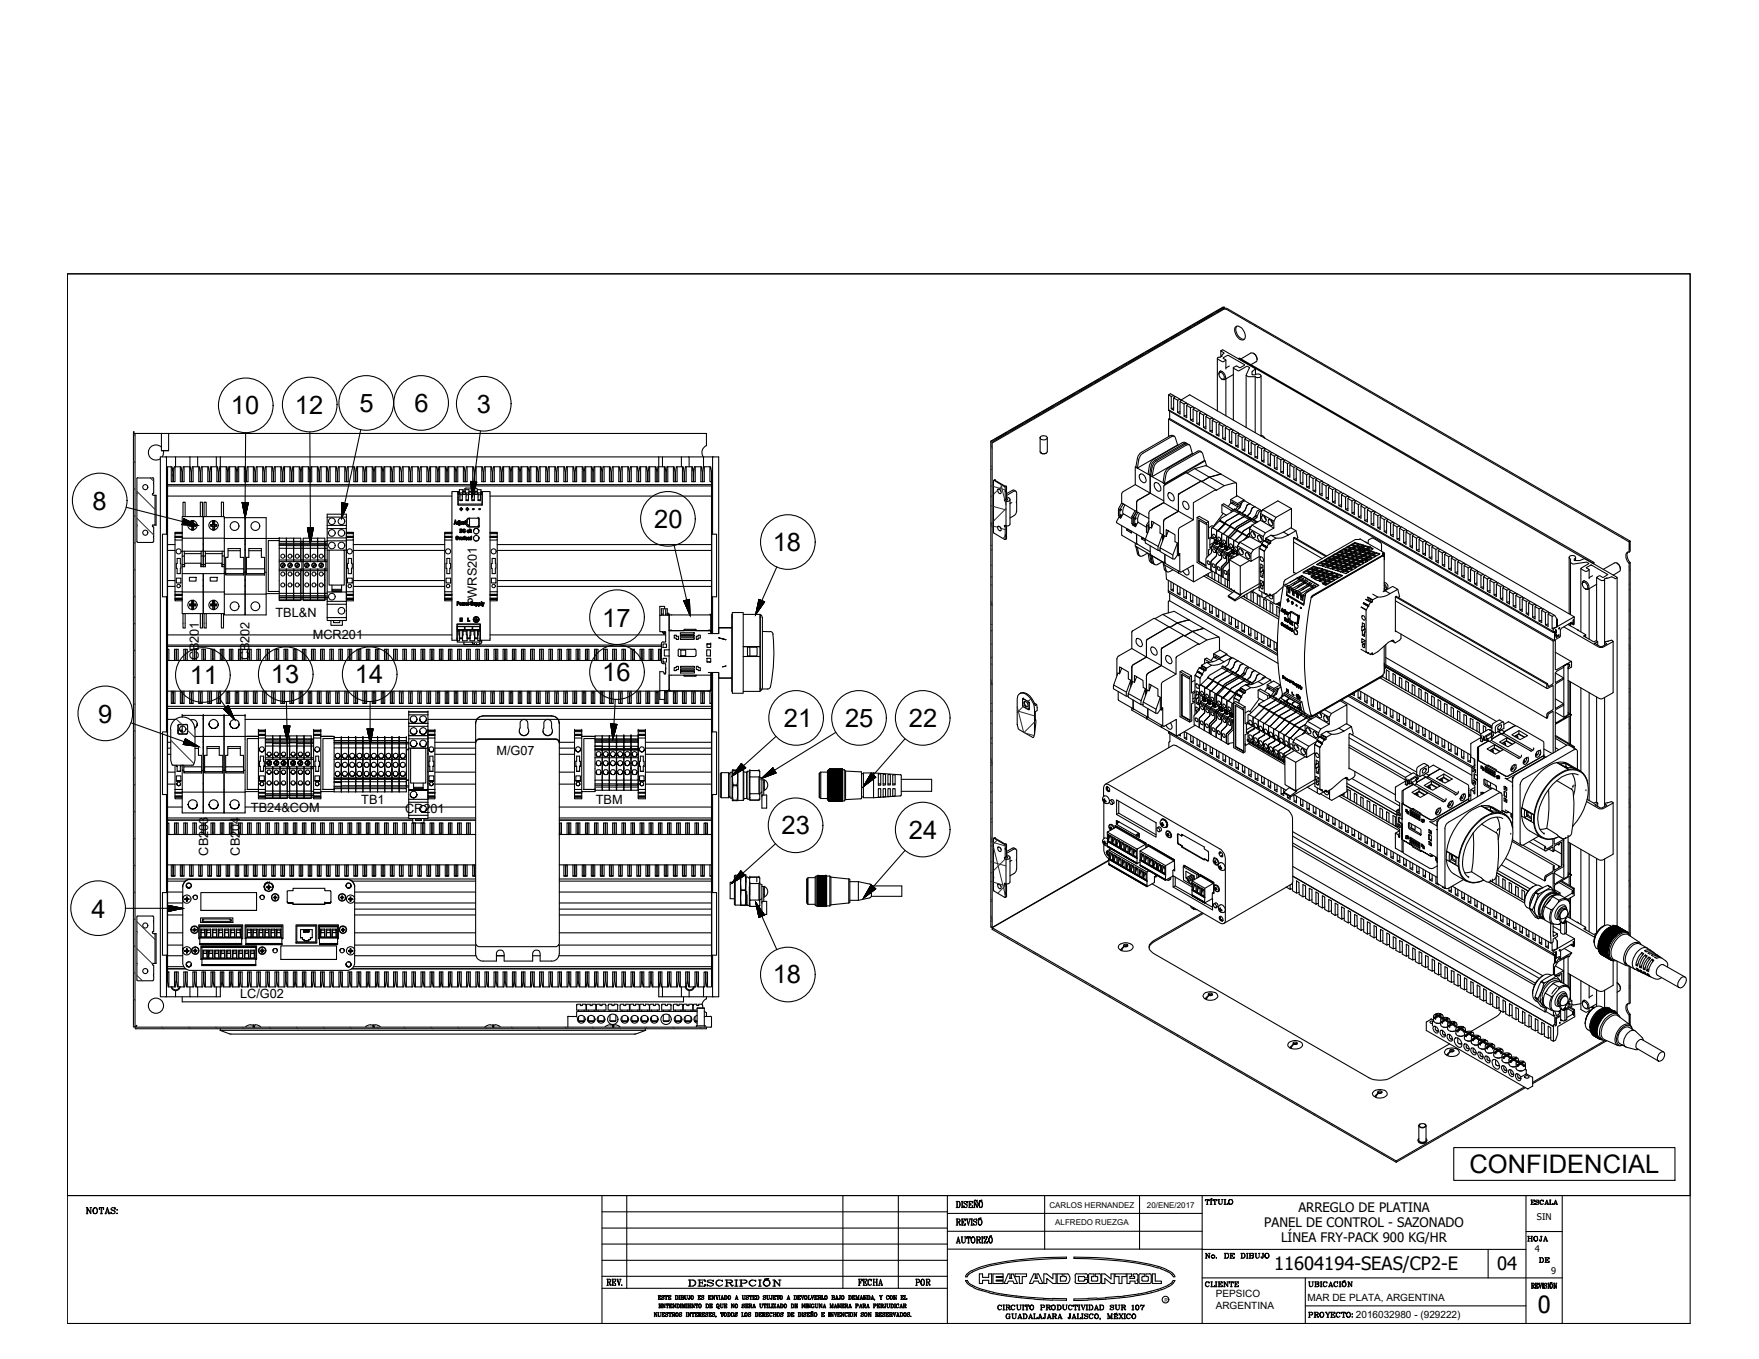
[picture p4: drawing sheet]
<svg xmlns="http://www.w3.org/2000/svg" width="279mm" height="216mm" viewBox="0 0 279 216" stroke-linecap="round" stroke-linejoin="round" font-family="sans-serif">
<defs><g id="words">
<g font-size="4.1">
<text x="36.7" y="65.8">10</text>
<text x="46.8" y="65.7">12</text>
<text x="57.1" y="65.4">5</text>
<text x="65.8" y="65.4">6</text>
<text x="75.7" y="65.6">3</text>
<text x="14.7" y="81">8</text>
<text x="103.9" y="83.9">20</text>
<text x="122.8" y="87.5">18</text>
<text x="95.7" y="99.6">17</text>
<text x="30.1" y="108.7">11</text>
<text x="43" y="108.5">13</text>
<text x="56.4" y="108.6">14</text>
<text x="95.7" y="108.2">16</text>
<text x="15.6" y="114.8">9</text>
<text x="124.5" y="115.6">21</text>
<text x="134.2" y="115.5">25</text>
<text x="144.4" y="115.6">22</text>
<text x="124.1" y="132.6">23</text>
<text x="144.4" y="133.3">24</text>
<text x="14.5" y="145.8">4</text>
<text x="122.8" y="156.2">18</text>
<text x="233.4" y="186.4">CONFIDENCIAL</text>
</g>
<text font-size="3.8" x="244.2" y="208.6">0</text>
<g font-size="3.5">
<text x="241.7" y="198.3">HOJA</text>
<text x="243.8" y="201.8">DE</text>
<text x="144.6" y="205.3">POR</text>
</g>
<g font-size="2.9">
<text x="202.4" y="201.8">11604194-SEAS/CP2-E</text>
<text x="237.8" y="201.8">04</text>
</g>
<g font-size="2.1">
<text x="200.8" y="195">PANEL DE CONTROL - SAZONADO</text>
<text x="203.5" y="197.3">LÍNEA FRY-PACK 900 KG/HR</text>
<text x="206.2" y="192.6">ARREGLO DE PLATINA</text>
</g>
<g font-size="2">
<text x="43.8" y="98">TBL&amp;N</text>
<text x="49.7" y="101.5">MCR201</text>
<text x="75.7" y="96.3" transform="rotate(-90 75.7 96.3)">PWRS201</text>
<text x="31.6" y="104.9" transform="rotate(-90 31.6 104.9)">CB201</text>
<text x="39.7" y="104.9" transform="rotate(-90 39.7 104.9)">CB202</text>
<text x="78.9" y="119.9">M/G07</text>
<text x="39.9" y="129">TB24&amp;COM</text>
<text x="57.4" y="127.7">TB1</text>
<text x="64.3" y="129.2">CR201</text>
<text x="94.6" y="127.7">TBM</text>
<text x="33" y="135.9" transform="rotate(-90 33 135.9)">CB203</text>
<text x="38.1" y="135.9" transform="rotate(-90 38.1 135.9)">CB204</text>
<text x="38.1" y="158.6">LC/G02</text>
</g>
<g font-size="1.6">
<text x="193.1" y="206">PEPSICO</text>
<text x="193.1" y="207.9">ARGENTINA</text>
<text x="207.7" y="206.7">MAR DE PLATA, ARGENTINA</text>
<text x="215.4" y="209.5">2016032980 - (929222)</text>
</g>
<g font-size="1.5">
<text x="244.1" y="193.8">SIN</text>
<text x="243.8" y="199">4</text>
<text x="246.4" y="202.4">9</text>
</g>
<g font-size="1.3">
<text x="166.7" y="191.8">CARLOS HERNANDEZ</text>
<text x="182.2" y="191.8">20/ENE/2017</text>
<text x="167.6" y="194.6">ALFREDO RUEZGA</text>
</g>
<text font-size=".9" x="185" y="206.8">R</text>
</g></defs>
<!-- layer: Visible Edges(ANSI) -->
<g fill="none" stroke="#000" stroke-width=".17">
<path d="M193.4 56.9v8.4M193.6 59.5a.4 .4 0 0 1 .3-.6 .4 .4 0 0 1 .5 .4l.1 .1a.56 .56 0 0 1-.1 .9l-.4-.1M193.7 59.2a.71 .71 0 0 1 .7 1 .7 .7 0 0 1-.7-1zM193.9 55.7l.4-.1 5.1 3-.5 .4v.5h.5l.4-.1a.32 .32 0 0 1 .4 .1 .32 .32 0 0 1-.1 .4l-.3 .1-.4-.2h-1.1l-.4-.2 .6-1.2-.4-.2-1.3 .7-.9-.4 .4-.3 .7 .2 .7-.5-2.6-1.4-.8 .3 .4 .4-.4 .3-.8-.4a.23 .23 0 0 1 0-.3 .23 .23 0 0 1 .3 0l.3-.2-.1-.1 .4-.4zM193.9 58.9l-.1 .1M193.9 55.7v1M194 56.5v.1M194.5 48.8h-.3l-36.8 21.3M194.5 49l.5 .1 63.9 36.9M194.7 57.2v1.4M195.3 58.2l-.6 .2M195.9 59.5l-1.4 .8"/>
<path d="M195.9 58.4v8.3M196.2 52.1a.81 .81 0 0 1 1.3 .4 1.07 1.07 0 0 1 0 1.5 1.56 1.56 0 0 1-1.4-1.8zM196.5 51.8a1.47 1.47 0 0 0 1.1 2.1M197.1 57l1.6-.9a.93 .93 0 0 1 .8 1.4l-.8 .4M197.9 59.6v8.3M199.1 56.1a1.22 1.22 0 0 1 .6 1M199.4 59.8v8.9M199.4 58.6v.9M200.3 59.7v9.6M21.4 68.9v94.2h-.2v-94.5h.1v.3h5.5M21.7 78.4v.2M21.7 78.7v4.7"/>
<path d="M21.9 75.9l-.2 .1v2.4M21.9 75.9h2.4M24.2 78.5l.1 .1M24.2 78.5v.1M24.3 75.9l.1 .1M24.3 78.7h.3v4.7h-.3M24.4 78.3l-.2 .2M24.4 76v.6M24.4 76.9v1.4M24.4 76.6v.2M24.6 78.7h.2v4.7h-.2M25.6 71a1.21 1.21 0 0 0-1.6 0 1.21 1.21 0 0 0-.2 1.6 1.21 1.21 0 0 0 1.6 .3"/>
<path d="M25.6 71.6h1.2M25.6 68.9v2.7M25.9 71.6l.1 .5-.2 .4M26.4 72.6h-.9v85.8h.9M26.4 72.6h3.8M26.4 72.6v12.3M26.6 77h86.4M26.6 77.2h86.4M26.6 78.8h45.2M26.8 68.9h85.4v1.9a1.21 1.21 0 0 0-.5 1.7M26.8 68.9v2.7M27.2 74.2h.1l.2 .9v1.4"/>
<path d="M27.4 75.4l.1 .1M27.4 75.6h.1M27.6 74.5l-.2 .2M27.6 74.4l-.2 .1M27.8 74.2h-.1l-.2 .9v1.4M27.9 72.6v1.6M28.6 74.2h-.8v2.3h-.6v-2.3h-.6l.1 30.7M28.9 76.5v-1.4l-.1-.9h-.2v2.3h.6v-2.3h-.1l-.1 .9v1.4M29.1 79.8h.3v2.3h-.3zM29.2 74.2h.9M30.2 72.6h4.8M30.2 72.6v1.6"/>
<path d="M30.4 76.5v-1.4l-.1-.9h-.2v2.3h.6v-2.3h-.1l-.2 .9v1.4M30.7 74.2h.9M31.4 72.6v1.6M31.8 76.5v-1.4l-.1-.9h-.1v2.3h.5v-2.3h-.1l-.1 .9v1.4M31.8 79.8h.4v2.3h-.4zM32.1 74.2h.9M32.4 79.8h.4v2.3h-.4zM33.3 76.5v-1.4l-.2-.9h-.1v2.3h.6v-2.3h-.1l-.2 .9v1.4M33.6 74.2h.8M34.4 72.6v1.6M34.7 76.5v-1.4l-.1-.9h-.2v2.3h.6v-2.3h-.1l-.1 .9v1.4M35 72.6h70.2"/>
<path d="M35 72.6v1.6M35 74.2h.9M35.2 79.8h.3v2.3h-.3zM36.2 76.5v-1.4l-.1-.9h-.2v2.3h.6v-2.3h-.1l-.2 .9v1.4M36.5 74.2h.9M37.6 76.5v-1.4l-.1-.9h-.1v2.3h.5v-2.3h-.1l-.1 .9v1.4M37.9 74.2h.9M39.1 76.5v-1.4l-.2-.9h-.1v2.3h.6v-2.3h-.1l-.2 .9v1.4M39.4 74.2h.8M40.5 76.5v-1.4l-.1-.9h-.2v2.3h.6v-2.3h-.1l-.1 .9v1.4M40.8 74.2h.9M42 76.5v-1.4l-.1-.9h-.2v2.3h.6v-2.3h-.2l-.1 .9v1.4"/>
<path d="M42.3 74.2h.9M43.4 76.5v-1.4l-.1-.9h-.1v2.3h.5v-2.3h-.1l-.1 .9v1.4M43.7 74.2h.9M44.9 76.5v-1.4l-.2-.9h-.1v2.3h.6v-2.3h-.1l-.2 .9v1.4M45.2 74.2h.8M46.3 76.5v-1.4l-.1-.9h-.2v2.3h.6v-2.3h-.1l-.1 .9v1.4M46.6 74.2h.9M47.8 76.5v-1.4l-.1-.9h-.2v2.3h.6v-2.3h-.2l-.1 .9v1.4M48.1 74.2h.9M49.2 76.5v-1.4l-.1-.9h-.1v2.3h.5v-2.3h-.1l-.1 .9v1.4M49.5 74.2h.9M50.7 76.5v-1.4l-.2-.9h-.1v2.3h.6v-2.3h-.1l-.2 .9v1.4"/>
<path d="M51 74.2h.8M52.1 76.5v-1.4l-.1-.9h-.2v2.3h.6v-2.3h-.1l-.1 .9v1.4M52.4 74.2h.9M53.6 76.5v-1.4l-.1-.9h-.2v2.3h.6v-2.3h-.2l-.1 .9v1.4M53.9 74.2h.9M55 76.5v-1.4l-.1-.9h-.1v2.3h.5v-2.3h-.1l-.1 .9v1.4M55.3 74.2h.9M56.5 76.5v-1.4l-.2-.9h-.1v2.3h.6v-2.3h-.1l-.2 .9v1.4M56.8 74.2h.8M57.9 76.5v-1.4l-.1-.9h-.2v2.3h.6v-2.3h-.1l-.1 .9v1.4M58.2 74.2h.9M59.4 76.5v-1.4l-.1-.9h-.2v2.3h.6v-2.3h-.2l-.1 .9v1.4"/>
<path d="M59.7 74.2h.9M60.8 76.5v-1.4l-.1-.9h-.1v2.3h.5v-2.3h-.1l-.1 .9v1.4M61.1 74.2h.9M62.3 76.5v-1.4l-.2-.9h-.1v2.3h.6v-2.3h-.1l-.2 .9v1.4M62.6 74.2h.8M63.7 76.5v-1.4l-.1-.9h-.2v2.3h.6v-2.3h-.1l-.1 .9v1.4M64 74.2h.9M65.2 76.5v-1.4l-.1-.9h-.2v2.3h.6v-2.3h-.2l-.1 .9v1.4M65.5 74.2h.9M66.6 76.5v-1.4l-.1-.9h-.1v2.3h.5v-2.3h-.1l-.1 .9v1.4M66.9 74.2h.9M68.1 76.5v-1.4l-.2-.9h-.1v2.3h.6v-2.3h-.1l-.2 .9v1.4"/>
<path d="M68.4 74.2h.8M69.5 76.5v-1.4l-.1-.9h-.2v2.3h.6v-2.3h-.1l-.1 .9v1.4M69.8 74.2h.9M71 76.5v-1.4l-.1-.9h-.2v2.3h.6v-2.3h-.2l-.1 .9v1.4M71.3 74.2h.9M72.4 76.5v-1.4l-.1-.9h-.1v2.3h.5v-2.3h-.1l-.1 .9v1.4M72.7 74.2h.9M72.7 79.3h.1M72.8 78.3h.1M72.8 78.5h.1M72.8 78.6h.3M72.8 78.1h.2"/>
<path d="M72.8 79l-.1 .1M73 78.2h-.2v2M73 78.4h.1M73 78.4v-.6h.5v.6M73.1 78.6h.3v.9h-.3zM73.1 78.6v-.3h.3v.3M73.1 79.4h.3M73.4 78.6h.6M73.4 78.4h.1M73.5 78.4h.1M73.5 78.2h.4M73.5 78.1h.4"/>
<path d="M73.9 76.5v-1.4l-.2-.9h-.1v2.3h.6v-2.3h-.1l-.2 .9v1.4M73.9 78.4v-.6h.6v.6h-.1M73.9 78.4h.1M74 78.6h.4v.9h-.4zM74 78.6v-.3h.4v.3M74 79.4h.4M74.2 74.2h.9M74.4 78.6h.6M74.5 78.2h.4M74.5 78.1h.4M75 78.6h.3v.9h-.3zM75 78.4h-.1v-.6h.5v.6"/>
<path d="M75 78.6v-.3h.3v.3M75 79.4h.3M75.3 76.5v-1.4l-.1-.9h-.1v2.3h.5v-2.3h-.1l-.1 .9v1.4M75.3 78.6h.6M75.3 78.4h.1M75.4 78.4h.1M75.4 78.2h.4M75.4 78.1h.4M75.5 77.5l.4 .3M75.6 77.5h-1.6a.41 .41 0 0 0-.3 .6M75.6 74.2h.9M75.8 78.4h.1"/>
<path d="M75.8 78.4v-.6h.6v.6M75.9 78.6v-.3h.4v1.2h-.4v-.9h.4M75.9 79.4h.4M76.3 78.6h.3M76.3 78.4h.1M76.4 78.2h.2v2M76.4 78.4h.1M76.4 78.1h.2M76.6 78.3h.1M76.6 78.5h.1M76.8 76.5v-1.4l-.1-.9h-.2v2.3h.6v-2.3h-.2l-.1 .9v1.4M77.1 74.2h.9"/>
<path d="M77.8 78.8h35.2M78.2 76.5v-1.4l-.1-.9h-.1v2.3h.5v-2.3h-.1l-.1 .9v1.4M78.5 74.2h.9M79.7 76.5v-1.4l-.2-.9h-.1v2.3h.6v-2.3h-.1l-.2 .9v1.4M80 74.2h.9M81.1 76.5v-1.4l-.1-.9h-.1v2.3h.5v-2.3h-.1l-.1 .9v1.4M81.4 74.2h.9M82.6 76.5v-1.4l-.1-.9h-.2v2.3h.6v-2.3h-.2l-.1 .9v1.4M82.9 74.2h.9M84 76.5v-1.4l-.1-.9h-.1v2.3h.5v-2.3h-.1l-.1 .9v1.4M84.3 74.2h.9M85.5 76.5v-1.4l-.2-.9h-.1v2.3h.6v-2.3h-.1l-.2 .9v1.4"/>
<path d="M85.8 74.2h.9M86.9 76.5v-1.4l-.1-.9h-.1v2.3h.5v-2.3h-.1l-.1 .9v1.4M87.2 74.2h.9M88.4 76.5v-1.4l-.1-.9h-.2v2.3h.6v-2.3h-.2l-.1 .9v1.4M88.7 74.2h.9M89.8 76.5v-1.4l-.1-.9h-.1v2.3h.5v-2.3h-.1l-.1 .9v1.4M90.1 74.2h.9M91.3 76.5v-1.4l-.2-.9h-.1v2.3h.6v-2.3h-.1l-.2 .9v1.4M91.6 74.2h.9M92.7 76.5v-1.4l-.1-.9h-.1v2.3h.5v-2.3h-.1l-.1 .9v1.4M93 74.2h.9M94.2 76.5v-1.4l-.1-.9h-.2v2.3h.6v-2.3h-.2l-.1 .9v1.4"/>
<path d="M94.5 74.2h.9M95.6 76.5v-1.4l-.1-.9h-.1v2.3h.6v-2.3h-.2l-.1 .9v1.4M96 74.2h.8M97.1 76.5v-1.4l-.2-.9h-.1v2.3h.6v-2.3h-.1l-.2 .9v1.4M97.4 74.2h.9M98.5 76.5v-1.4l-.1-.9h-.1v2.3h.5v-2.3h-.1l-.1 .9v1.4M98.8 74.2h.9M100 76.5v-1.4l-.1-.9h-.2v2.3h.6v-2.3h-.2l-.1 .9v1.4M100.3 74.2h.9M101.4 76.5v-1.4l-.1-.9h-.1v2.3h.6v-2.3h-.2l-.1 .9v1.4M101.8 74.2h.8M102.9 76.5v-1.4l-.2-.9h-.1v2.3h.6v-2.3h-.1l-.2 .9v1.4"/>
<path d="M103.2 74.2h.9M104.3 76.5v-1.4l-.1-.9h-.1v2.3h.5v-2.3h-.1l-.1 .9v1.4M104.6 72.6v1.6h.9M105.8 76.5v-1.4l-.2-.9h-.1v2.3h.6v-2.3h-.2l-.1 .9v1.4M106.1 74.2h.9M107.2 76.5v-1.4l-.1-.9h-.1v2.3h.6v-2.3h-.2l-.1 .9v1.4M107.6 74.2h.8M108.2 74.2v-1.6h1.3v1.6M108.2 72.6h-3v1.6M108.7 76.5v-1.4l-.2-.9h-.1v2.3h.6v-2.3h-.1l-.2 .9v1.4M109 74.2h.9M109.5 72.6h2.2"/>
<path d="M110 74.4l.2 .3M110.1 74.7l.1 .3M110.1 76.5v-1.4l-.1-.9h-.1v2.3h.5v-2.3h-.1l-.1 .9v1.4M110.2 75.5h-.1M110.2 75.1l-.1 .2M110.4 74.2h.9M111.6 76.5v-1.4l-.2-.9h-.1v2.3h.6v-2.3h-.2l-.1 .9v1.4M111.9 74.2h.9M113 76.5h-.2v-2.3h.1l.1 .8v25.7M113.2 72.6h1v28.1h-1.7M113.2 72.6v12.3M113.2 72.6h-1.5v1.6"/>
<path d="M157.4 70.1v77.2h.2v-76.9M157.4 70.1h.1M157.5 70.1l37-21.3v.2l-37 21.3zM157.5 70.3l.1 .1 36.8-21.3h.2l64.2 37M157.8 76.3l1.9 1.1v2h-.2l.1 .2 .2 .1v3.9l-.3-.1 .2 .2v2l-1.9-1zM157.8 76.3l.3-.1 1.6 1h.1l.1 .6M158.1 76.3h.1M158.5 77.7a.4 .4 0 0 1 .5 .2 .4 .4 0 0 1-.2 .5l-.3-.3zM158.9 77.8l.1 .2M159.7 77.9l.2-.1v.2l-.2 .1M159.9 78v1.2l-.2 .2M159.9 79.2l.1 .1v.1l-.2 .1-.1-.2"/>
<path d="M159.9 78.9l.4 .2a.34 .34 0 0 1 .1 .5 .34 .34 0 0 1-.5 .1h-.1M159.9 78.7l1.1-.7a.3 .3 0 0 1 .3 0 .3 .3 0 0 1 .2 .3l-.1 3.1-.3 .5-.7 .4M160.4 79.4v3.9a.46 .46 0 0 1-.6 .3M160.7 79.9l-.3 .1M161.4 78l-.5-.2-1 .6M165.2 69.5v2.2a.65 .65 0 0 0 1.2 0v-2.2M165.3 69.3l.5-.1a.32 .32 0 0 1 .5 .2 .32 .32 0 0 1-.2 .4l-.3 .1a.39 .39 0 0 1-.4-.1 .39 .39 0 0 1-.1-.4zM165.4 72l.2 .1 .6-.1M165.4 72h.1M180.3 77l-2.1 1.3v1.6M180.4 74.2h-.1v2.8l2.4 1.3v-2.7l-.1-.1 .2-.2M180.5 74.1l-.2 .1"/>
<path d="M180.7 74.4l1.7 .9M181 75.4a.81 .81 0 0 1 1.1 .9 .41 .41 0 0 1-.4 .4 .41 .41 0 0 1-.4-.3 .95 .95 0 0 1-.3-1zM182.8 75.6h-.1v2.7l2.2 1.3M182.8 75.5l-.1 .1M183 75.7l1.7 1M183.4 76.7a.85 .85 0 0 1 1 1.1 .46 .46 0 0 1-.5 .2 .46 .46 0 0 1-.4-.3 .84 .84 0 0 1-.1-1zM184.9 79.8l-1.9 1.1M185.6 78.3a.74 .74 0 0 1 .9 .8 .34 .34 0 0 1-.2 .5 .34 .34 0 0 1-.4-.2 .93 .93 0 0 1-.3-1.1zM185.6 62.7l.4 .3v1.9l.4 .3v-2l.7 .4M185.6 65.1l61.1 35.2M185.6 66.6l61.1 35.2M185.8 65.3v1.2l-.2 .1v2.8"/>
<path d="M185.8 66.5l61.1 35.3M186 63l.5-.1 .1 .2M186.4 63.2l.3-.2 .8 .4M186.4 64.8l-.4 .1M186.5 62.9l-.6-.3-.3 .1v2.5l61.1 35.3M186.5 69.3l-.3-.1h-.4l-4.8 2.8-.3 .5-.3 1.7 .3 .2M187.1 70.7l-.5-1.3-.1-.1-.4 .1-4.7 2.7-.5 .7-.2 1.6M187.1 70.7h.1M187.1 70.7l-6.4 3.7M187.2 78.6v2.6l-2.3-1.3-2.3 1.3-.1 .2v2.8M187.2 78.6v2.6l-2.1 1.2M187.4 63.8l.7 .4"/>
<path d="M187.6 63.6l1.4-.9 61 35.3M187.6 63.7l-.1-.3-.4 .2v1.9l.3-.1M187.9 79.7a.79 .79 0 0 1 .8 .3 .79 .79 0 0 1 .1 .9 .84 .84 0 0 1-.9-1.2zM188.5 64l-.8-.4-.3 .2v2l-.3-.3M188.5 70.4l-.3-.1h-.4l-4.7 2.8-.5 .7-.2 1.5 .2 .2 .3-1.7 .5-.6 4.6-2.7 .3-.1 .3 .1M188.5 64.4l.6 .4M188.6 64.2l-.1-.2-.4 .2v1.9l.4-.1M188.9 70.7l-.3-.2-.4 .1-4.7 2.7-.2 .3-.3 .6-.2 1.4 .2 .1M189.4 72l-.4-1.2-.2-.2-.4 .1-4.6 2.7-.5 .6-.3 1.7M189.4 72l-6.4 3.7M189.4 72l.1 .1M189.5 64.6l-.8-.4-.2 .2v2l-.4-.3"/>
<path d="M189.5 65l.6 .3M189.7 64.8l-.2-.2-.4 .2v1.9l.4-.1M189.8 74.5l-1.3 .7M190.5 65.6l.7 .3M190.6 65.2l-.8-.4-.3 .2v2l-.4-.3M190.7 65.4l-.1-.2-.5 .1v2l.4-.1M190.8 76.4l-3.5 2-.1 .2M190.8 76.4l-2.4-1.3-3.5 2.1v2.7M190.8 76.4l2.3 1.4M190.9 71.8l-.3-.1h-.3l-4.8 2.7-.5 .8-.3 1.5 .2 .2 .4-1.8 .3-.4 4.9-2.9h.2l.3 .2 .3 1.1M191.3 73.1l-6.4 3.8 .1 .1M191.3 73.1l.1 .1-6.4 3.7"/>
<path d="M191.4 73.2l.3 .8M191.5 66.2l.7 .3M191.6 65.8l-.8-.5-.3 .3v1.9l-.4-.2M191.7 66l-.1-.2-.4 .1v2l.3-.1M192.6 66.8l.6 .3M192.6 66.4l-.8-.5-.3 .3v1.9l-.3-.2M192.7 66.6l-.1-.2-.4 .1v2l.4-.1M193.6 67l-.8-.5-.2 .3v1.9l-.4-.2M193.6 67.4l.6 .3M193.8 67.2l-.2-.2-.4 .1v2l.4-.2M193.8 75.3h.2M193.8 75.3l-1.7 .5-1.2 .7 1.2-.7-2.3-1.3 1.8-.5 2.4 1.3"/>
<path d="M193.8 75.3l-1.7 .5 2.4 1.4M194 75.3l2.3 1.4M194.6 67.6l-.8-.5-.2 .3v1.9l-.4-.2M194.6 68l.7 .3M194.7 60.2v5.9M194.8 67.8l-.2-.2-.4 .1v2l.4-.2M195.5 79.9l.2 .1v-.3l.9 .5 .5-.3 .1 .1M195.5 79.4l1.1 .6M195.7 68.6l.6 .3M195.7 68.2l-.8-.5-.3 .3v1.9l-.4-.2M195.8 68.4l-.1-.2-.4 .1v2l.4-.2M195.9 79.9l-.2 .1 .9 .5 .5-.3"/>
<path d="M196.4 78.9v-2v-.2h-.2l-1.7 .5-1.3 .7-.1-.1-3.5 2.1v2.7l-2.2 1.2-.2 .3v4.2l.2-.4v2.8a.17 .17 0 0 0 .1 .2 .17 .17 0 0 0 .2-.1l1.9-1v2.6l3-1.7M196.7 69.2l.6 .3M196.7 68.8l-.8-.5-.2 .3v1.9l-.4-.2M196.8 69l-.1-.2-.4 .1v2l.4-.2M197.6 79.6v-.2l-1 .6v.2M197.6 79.4l-1.1-.6-1 .6v.5l-.4 .6M197.7 69.4l-.8-.5-.2 .3v1.9l-.4-.2M197.7 69.8l.6 .3M197.9 69.6l-.2-.2-.4 .1v1.9l.4-.1M198.7 70l-.8-.5-.2 .3v1.9l-.4-.3M198.7 70.3l.6 .4M198.9 70.2l-.2-.2-.4 .1v1.9l.4-.1"/>
<path d="M199.8 70.9l.6 .4M199.8 70.6l-.8-.5-.3 .2v1.9l-.4-.2M199.9 70.8l-.1-.2-.5 .1v1.9l.5-.1M200.3 69.2l.3 .1 .3 .3M200.8 71.5l.6 .4M200.8 71.1l-.8-.4-.2 .2v1.9l-.5-.2M200.9 71.4l-.1-.3-.4 .2v1.9l.4-.1M201.8 72.1l.6 .4M201.8 71.7l-.8-.4-.2 .2v1.9l-.4-.2M202 72l-.2-.3-.4 .2v1.9l.4-.1M202.8 72.3l-.8-.4-.2 .2v1.9l-.4-.2M202.8 72.7l.6 .4"/>
<path d="M203 72.5l-.2-.2-.4 .2v1.9l.4-.1M203.9 72.9l-.8-.4-.3 .2v1.9l-.4-.2M203.9 73.3l.6 .3M204 73.1l-.1-.2-.5 .2v1.9l.5-.1M204.9 73.9l.6 .3M204.9 73.5l-.8-.4-.2 .2v1.9l-.5-.2M205 73.7l-.1-.2-.4 .1v2l.4-.1M205.9 74.5l.6 .3M205.9 74.1l-.8-.5-.2 .3v1.9l-.4-.2M206.1 74.3l-.2-.2-.4 .1v2l.4-.1M207 74.7l-.9-.5-.2 .3v1.9l-.4-.2M207 75l.5 .4"/>
<path d="M207.1 74.9l-.1-.2-.5 .1v2l.5-.1M208 75.3l-.8-.5-.2 .2v2l-.5-.2M208 75.6l.6 .4M208.1 75.5l-.1-.2-.5 .1v2l.5-.2M209 76.2l.6 .4M209 75.9l-.8-.5-.2 .2v2l-.5-.2M209.2 76.1l-.2-.2-.4 .1v2l.4-.2M210 76.8l.6 .4M210 76.4l-.8-.4-.2 .2v2l-.4-.2M210.2 76.7l-.2-.3-.4 .2v2l.4-.2M211 77.4l.7 .4M211.1 77l-.8-.4-.3 .2v2l-.4-.2"/>
<path d="M211.2 77.2l-.1-.2-.5 .2v1.9l.4-.1M212.1 77.6l-.8-.4-.3 .2v2l-.4-.3M212.1 78l.6 .4M212.2 77.8l-.1-.2-.4 .2v1.9l.4-.1M213.1 78.2l-.8-.4-.2 .2v2l-.4-.3M213.1 78.6l.6 .4M213.3 78.4l-.2-.2-.4 .2v1.9l.4-.1M214.1 79.2l.6 .4M214.2 78.8l-.9-.5-.2 .3v1.9l-.4-.2M214.3 79l-.1-.2-.5 .2v1.9l.4-.1M215.1 79.8l.7 .4M215.2 79.4l-.8-.5-.3 .3v1.9l-.4-.2"/>
<path d="M215.3 79.6l-.1-.2-.5 .2v1.9l.4-.1M216.2 80l-.8-.5-.3 .3v1.9l-.4-.2M21.7 83.4v.3M21.7 86l.2 .1M21.7 83.7v2.3M21.9 86.2h2.4M24.2 83.6l.2 .2v1.4M24.2 83.5v.1M24.3 83.4l-.1 .1M24.4 86l-.1 .1M24.4 85.2v.8M26.4 94.8v21.5"/>
<path d="M26.6 94.8h-.8v-9.9h.8v9.9M26.6 84.9h.1M26.6 93.2h1.2M26.6 92.2h1.2M26.6 87.4h1.2M26.6 86.5h1.2M27.8 84.7v.1h1.1M27.8 85.3v.1h1.1h-1.1v.4h1.1M27.8 95.2v.2h1.1M27.8 94v.4h1.1h-1.1v.1h1.1M27.8 94.5v.1h1.1M27.8 95.2h1.1"/>
<path d="M27.8 94h1.1M27.8 84.8v.4M27.8 85.8v8.2M27.8 94.6v.4M28 91.8h.7v.8h-.7zM28.1 88.7h.5v.8h.1l-.1 1.6h-.5v-.8h-.1zM28.9 90v1.1h6.7M28.9 90h.4v-.5h2.6v.5h.7M28.9 91.1v3h3.4M28.9 84.6h-1.1v.1h1.1M28.9 85.2h-1.1v.1h1.1M28.9 95h-1.1v.2h1.1"/>
<path d="M28.9 94.1v3.4h.2M29.1 82.1h-.2v3.4M29.1 97.5h.3v2.3h-.3zM29.3 89.7h-.4v.3M29.3 88.3h-.4v1.4M29.3 87.6h-.4v.7M29.3 88h2.6M29.4 82.1h2.4M29.4 97.5h2.4M30.1 91.7h1v.6h-1zM30.1 83.3v.3h.5M30.1 83.6h.5l-.1 .6v-.6"/>
<path d="M30.1 96v.3l.5-.1M30.1 96.3l.5-.1-.1 .6v-.5M30.2 83.4h.4l-.1-.7 .1 .7M30.2 96h.4l-.1-.6 .1 .6M30.4 82.7h.3M30.4 84.2h.3M30.4 96.8h.3M30.5 83.3h-.4l.1 .3M30.5 96h-.4l.1 .2M30.5 82.8h.1M30.5 84.1h.1M30.5 95.4h.1"/>
<path d="M30.5 96.8h.1M30.7 83.6l.1 .6-.1-.6h.3M30.7 83.4l.4-.1v.3M30.7 96.2l.1 .6-.1-.6h.3M30.7 96h.4v.3M30.8 83.3v-.6l-.1 .7 .4-.1M30.8 96v-.6l-.1 .6h.4M31 83.4l.1 .2h-.3M31 96l.1 .3h-.3M31.8 97.5h.4v2.3h-.4zM31.9 87.6h-2.6v2.4M31.9 87.6v2.4"/>
<path d="M32.2 82.1h.1v3.4M32.2 97.5h.2M32.3 93.2h.1M32.3 92.2h.1M32.3 87.4h.1M32.3 86.5h.1M32.3 85.5v4.5v-.3h.3M32.3 94.1v-3v3h3.3M32.3 85.5h-3.4v2.1M32.3 94.1v3.4M32.4 97.5h.4v2.3h-.4zM32.4 82.1h-.1v3.4"/>
<path d="M32.6 88.3h-.3v1.4h-.4M32.6 87.6h-.3v.7h-.4M32.6 88h2.7M32.6 90v-.5h2.6v.5h.4M32.8 82.1h2.4M32.8 97.5h2.4M33.4 91.7h1.1v.6h-1.1zM33.5 83.3v.3h.4M33.5 83.6h.4v.5M33.5 96v.3l.4-.1M33.5 96.3l.4-.1v.6M33.6 83.4h.3l-.1-.7 .1 .7"/>
<path d="M33.6 96h.3l-.1-.6 .1 .6M33.8 82.7h.3M33.8 84.2h.3M33.8 96.8h.3M33.8 83.3h-.3l.1 .3M33.8 83.6v.6l.1-.1M33.8 96h-.3l.1 .2M33.8 96.3l.1 .5M33.8 82.8h.2M33.8 84.1h.2M33.8 95.4h.2M33.8 96.8h.2"/>
<path d="M34 83.6l.1 .6-.1-.6h.4M34 83.4l.4-.1v.3M34 96.2l.1 .6-.1-.6h.4M34 96h.4v.3M34.1 83.3v-.6l-.1 .7 .4-.1M34.1 96v-.6l-.1 .6h.4M34.4 83.4v.2h-.3M34.4 96v.3h-.3M35.2 97.5h.3v2.3h-.3zM35.3 87.6h-2.7v2.4M35.3 87.6v2.4M35.3 87.6h.3"/>
<path d="M35.3 88.3h.3M35.3 89.7h.3M35.5 82.1h.1v.1M35.5 97.5h.1M35.6 85.5h-3.3v2.1h-.4M35.6 85.5v-3.3h3.3v3.8M35.6 90.9h.2M35.8 90.4v-1.9h.4v-1.3h2v1.3h.5v1.9M35.8 91.1h2.9v.2h-2.9zM35.8 91.1v-.7h2.9v.7M36.2 87.5h2M38.7 90.9h.2v3.5h3.4"/>
<path d="M38.9 93.2h.1M38.9 92.2h.1M38.9 87.4h.1M38.9 86.5h.1M38.9 82.4v-.2h3.4v15.5h-3.4v-3.3h-3.3v-4.4M38.9 85.5h-3.3v4.5M38.9 86v11.7h-3.3v-3.3M38.9 86v4.9h.2M39.1 91.1h2.9v.2h-2.9zM39.1 91.1v-.7h2.9v.7M39.1 90.4v-1.9h.4v-1.3h2v1.3h.5v1.9M39.5 87.5h2"/>
<path d="M42 90.9h.3M42.3 94.3h2.1M44.4 85.5h-5.5v.5M44.4 94h-1.8v-8.1h1.8v8.4h1.1v.3h1.1v.3h1.2M44.4 85.5h1.1v1.1v-.1h-1.1M44.4 90.4h1.1v5h-1.1v-.2M44.4 85.5h.1M44.4 94.3v.3h1.1v.3h2.3M44.4 94.6v.3h2.2v.3h1.2v.2h-1.2v-.2h-1.1v-.3h-1.1M44.4 89h1.1v.2h1.1v-3.7h-1.1v.5h1.1v.3h1.2v.2h.4v.2h1.1v.4h1.1v1.9h1.2v.2h.4M44.4 86h1.1v.3h1.1v.2h1.2v.2h.4v.4h1.1v1.9h1.1v.2h1.2v-3.7h-1.2v.5h1.2M44.4 86.3h1.1v.2h1.1v.2h1.2v.4h.4v1.9h1.1v.2h1.1v-3.7h-1.1v.5h1.1v.3h1.2v.2h.4"/>
<path d="M44.4 90.7h1.1v3.6h1.1v.3h1.2M44.4 86.6h1.1v.5M44.4 85.5v.4M44.4 94.3h.1M44.4 87.1h1.1M45.1 89.5l-.4 .6M45.2 89.6l-.4 .5M45.5 87.1v2.1h-1.1M45.5 86.7h1.1v.4h1.2v1.9h.4v.2h1.1v-3.7h-1.1v.5h1.1v.3h1.1v.2h1.2v.2h.4M46.2 89.5l-.3 .6M46.3 89.6l-.3 .5M47.3 89.5l-.3 .6"/>
<path d="M47.4 89.6l-.3 .5M47.8 94.3h-1.2v-3.6h-1.1v-.3h1.1v5h-1.1v-.2h-1.1v-.3M47.8 86h-1.2v-.5h1.2v3.7h-1.2v-.2h-1.1v-1.9h1.1v1.9h1.2v.2h.4M47.8 94.3v-3.9h-1.2v.3h1.2v3.6h.4M47.8 94.7v.2M47.8 94.3v.4h.4M47.9 89.2v1.2M48.2 86v.3h1.1v.2h1.1v.2h1.2v.4h.4M48.2 86h-.4v.3h.4v.2h1.1v.2h1.1v.4h1.2v1.9h.4M48.2 90.4h-.4v.3h.4v3.6h1.1v.3h1.1v.3h1.2M48.2 94.7v.2h2.2v.3h1.2M48.2 94.6h1.1v.3h2.3"/>
<path d="M48.2 94.9v.3h-.4v-.2M48.2 86v3.2M48.2 90.4v4.3M48.2 94.9h.1M48.2 94.9h-.4v.1h.4M48.2 89.2v1.2M48.8 89.5l-.3 .6M49 89.6l-.4 .5M50 89.5l-.3 .6M50.1 89.6l-.3 .5M51.1 89.5l-.3 .6M51.3 89.6l-.4 .5"/>
<path d="M51.6 93.2h.1M51.6 92.2h.1M51.6 87.4h.1M51.6 86.5h.1M51.6 94.6h-1.2v-.3h-1.1v-3.6h-1.1v-.3h1.1v5h-1.1v-.2h1.1v.2h1.1v-5h-1.1v.3h1.1v3.6h1.2v.4h.4M51.6 90.4v5h-1.2v-.2h-1.1v-.3h-1.1M51.6 90.4h-1.2v.3h1.2v3.6h.4M51.6 95v.2h.4M51.6 94.7v.2h.4M51.6 94.9v.1h.4M51.6 90.4h.1M51.6 89.2h.1"/>
<path d="M51.8 89.2v1.2M52 87.4v7.5M52 86h-.4v.3h.4M52 90.4h-.4v.3h.4M52 98.1h3v.5h-3zM52 83.5h3v.5h-3M52 94.1h3v1.4M52 85.9h3v1.5h-.3M52 94.9v3.2M52 85.5h3M52 96h3M52 95.5h3"/>
<path d="M52 82.2h3M52 87.4h.3M52.3 87.4h2.4v5.5h-2.4zM52.6 98.6v.7h1.8v-.7M52.7 93.8h1.6v.2h-1.6zM52.7 93.8v-.2h1.6v.2M52.7 92.9v.7M53 98.6v.3h1v-.3M54.3 92.9v.7M55 93.2h.1M55 92.2h.1M55 87.4h.1"/>
<path d="M55 86.5h.1M55 84.7v.1h1.1M55 85.3v.1h1.1v-.1h-1.1v-.1h1.1v.1M55 85.4h1.1v.4h-1.1zM55 95.2v.2h1.1v-.2M55 94.5v.1h1.1M55 95.2h1.1M55 83.5v-1.8h-3v5.7M55 84v10.1M55 94.6v.4M55 95.5v2.6M55.2 91.8h.8v.8h-.8z"/>
<path d="M55.3 88.7h.5v.8h.2l-.2 1.6h-.5v-.8h-.1zM56.1 84.7v-.1h-1.1v.1h1.1v.1M56.1 85.8v8.6h-1.1v-.4h1.1M56.1 94.5h-1.1v-.1h1.1v.2M56.1 95.2v-.2h-1.1v.2h1.1M56.1 93.2h14.5M56.1 92.2h14.5M56.1 87.4h14.5M56.1 86.5h14.5M56.1 84.8v.4M56.1 94.6v.4M70.6 84.7v.1h1.2"/>
<path d="M70.6 85.3v.1h1.2h-1.2v.4h1.2M70.6 95.2v.2h1.2M70.6 94v.4h1.2h-1.2v.1h1.2M70.6 94.5v.1h1.2M70.6 95.2h1.2M70.6 94h1.2M70.6 84.8v.4M70.6 85.8v8.2M70.6 94.6v.4M70.9 91.8h.7v.8h-.7zM71 88.7h.4v.8h.2l-.2 1.6h-.4v-.8h-.1zM71.8 84.6h-1.2v.1h1.2"/>
<path d="M71.8 85.2h-1.2v.1h1.2M71.8 95h-1.2v.2h1.2M72.1 83.3l.2-.6 .2 .6M72.3 82.7l.2 .6-.1-.1-.3 .1zM72.3 83.1h.1zM72.3 83.1h.1M72.3 83.1v-.2l.1 .2M72.3 82.7h.1M72.4 82.7h.1M72.4 85.5l.1-.3h.1h.2v.3M72.5 85.2h.1l.2 .2v.3l-.2 .1-.2-.2zM72.6 95.6h.2l.2 .1-.1 .2-.2 .1v.2h-.1z"/>
<path d="M72.6 96.2h.1M72.6 99.2h3.6v2.8h-3.6zM72.6 99.5h3.6M72.7 95.7v.1h.1l-.1-.1h.1M72.7 83.1l.1 .2-.1-.1 .1-.2v.3v-.2M72.7 85.5l-.1 .2 .1-.2-.1-.2h-.1l.1 .4-.1-.2M72.8 80.1h3.8M72.8 82.7h.1v.6h-.2l-.1-.2 .1-.2 .1 .1zM72.8 83h-.2v.1M72.8 82.7h.1M72.8 85.3l.2 .3 .2-.3-.1 .5zM72.8 85.4l.2 .2 .2-.2"/>
<path d="M72.9 83.4h.1M72.9 85.3v.1M73 82.9h.1v.6h-.2zM73 82.7l.1 .1zM73 85.6h.1M73 95.7l-.1 .2-.2 .1M73 83.3l-.1 .2M73 83.4h.1M73 82.9h.1M73 82.7h.1M73 96l.2 .2 .1-.2M73.1 98.2l.2 .3v-.3h.1v.5h-.1l-.2-.4v.4z"/>
<path d="M73.1 95.8h.2v.3h-.2zM73.1 80.8h.1l.1-.2 .2 .4h-.2l-.1 .1zM73.1 84.1a.29 .29 0 0 1 .3 .2 .29 .29 0 0 1-.3 .3zM73.1 84.1h.3v.3M73.1 98.7h.1M73.1 96l.1-.2-.1 .2 .1 .1 .1-.1-.1-.2 .1 .2M73.1 85.3v.1M73.1 82.9l.2 .4 .1-.4v.4h-.2zM73.1 98.3l.2 .4h.1M73.1 82.9h.1M73.2 85.6l.1-.3 .2 .3M73.2 85.4l.1-.1 .1 .1 .1 .2h-.2v.1h.2l-.2 .1-.1-.1z"/>
<path d="M73.2 83.1l.1 .2v-.2M73.2 83.1h.1M73.2 80.8h-.1M73.2 80.6h.1M73.3 85.5h.1zM73.3 85.5h.1M73.3 85.5v-.1l.1 .1M73.3 85.6v.1h.2M73.3 85.6h.1M73.3 98.7h.1M73.3 80.8h.2M73.3 84.4l-.1 .1 .1-.1v-.3h-.2v.4h.1h-.1"/>
<path d="M73.3 83.1h.1M73.3 82.9h.1M73.4 95.7l.2 .3v-.3l.1 .3 .2-.3-.1 .5-.2-.3v.3h-.1zM73.4 95.7l.1 .5h.1v-.3l.2 .3 .1-.5M73.5 96.2h.1M73.5 83.2h.2M73.5 82.9h.2l.1 .1h-.2l.2 .2-.1 .1h-.2v-.1h.2l-.2-.1zM73.6 85.3l.1 .1-.1 .4zM73.6 84.1h.3v.1l-.2-.1-.1 .3 .1 .1 .1-.1h.1v.2h-.3zM73.6 83l.2 .2M73.6 83h.1M73.6 83.2h.1"/>
<path d="M73.6 85.4h.1M73.6 96.2h.1M73.6 84.4l.1 .1 .1-.1M73.6 84.4h.1M73.6 95.9h.1M73.7 96.2h.1M73.7 83.2h.1M73.7 85.4h-.1M73.8 85.2h.1v.6h-.1zM73.8 96.2h.1M73.8 83l-.3-.1v.1M73.8 85.2h.1"/>
<path d="M73.8 84.4h.1M73.8 82.9h.1M73.9 82.9h.1M73.9 84.2v-.1h-.3l-.1 .3M73.9 82.7v.6l-.1-.3zM73.9 96l.2 .2 .1-.2M73.9 83.2l.1 .1M73.9 83.2h.1M73.9 85.5l.2-.2 .1 .2M73.9 82.7v.1M74 85.4l.1-.1 .1 .2-.1 .3zM74 95.8h.2v.2h-.2h.2v.1h-.2z"/>
<path d="M74 83.2h.1M74 95.9l.2-.1h-.1l.1 .1M74 95.8v.1zM74 96h.2M74 85.5v.2h.2v-.2l-.1 .2-.1-.2h.2M74 80.8h.2M74.2 83.5h.1M74.2 83h.1M74.2 84.4l.2-.2 .1 .2M74.2 83.5l.2 .2h1.7M74.2 83v.1M74.2 80.6l.1 .2h.2v.2h-.2v.1l-.1-.1h-.2v-.2h.2z"/>
<path d="M74.2 80.8h.1M74.2 80.6h.1M74.2 84.3l.2-.1 .1 .2-.1 .3-.2-.3zM74.2 83.3l.2 .2M74.3 98.2h.1v.4h.2v.1h-.3zM74.3 85.5l.2-.2 .1 .2M74.3 80.8h.1M74.3 80.8h.2M74.3 98.7h.3M74.3 95.7h.2l-.1 .2v.3h-.1zM74.3 85.4h.2l.1 .4h-.3v-.2l.2-.1h-.2zM74.3 96.2h.1"/>
<path d="M74.4 83.5h.1M74.4 83.6l.1 .1h1.4M74.4 96h.1M74.5 84.4l-.1 .2 .1-.2-.1-.1h-.1l.1 .3-.1-.2M74.5 85.6l-.1 .1 .1-.1h-.1v.1v-.1M74.5 85.5l-.2 .2M74.5 85.5h.1M74.5 95.8h.1M74.5 82.3h-.1l-.2 .2v1M74.5 82.4l.1 1.2M74.5 95.7l-.1 .3M74.5 82.4l-.2 .2-.1 .4"/>
<path d="M74.5 82.3v.1M74.6 84.1h.1v.3l.2-.2-.1 .2 .1 .2-.2-.2-.1 .2zM74.6 83.6h.1M74.6 85.6h.1M74.6 83.6h-.1M74.6 85.6v.2M74.6 84.1h.1M74.7 84.4h.1M74.7 85.5l.1 .2-.1-.2 .1-.1v.3v-.2M74.7 96l.2 .2 .2-.2M74.7 95.7l.3 .3M74.8 95.6h.2l.1 .1h-.3l.3 .2v.2h-.3l-.1-.1 .2 .1 .1-.1-.2-.2z"/>
<path d="M74.8 84.4h.1M74.8 84.2h.1M74.8 84.4l.1 .2M74.8 85.2h.1v.6h-.2l-.1-.3 .1-.2 .1 .1zM74.8 95.7h.3M74.8 95.7h.1M74.8 85.4l-.1-.1-.1 .2M74.8 85.2h.1M74.9 84.2l-.2 .2M75 95.7h.1M75 80.8h.3v.2h-.3zM75 96h.1"/>
<path d="M75 80.8h.3M75.2 98.4a.47 .47 0 0 0 .4 .5 .47 .47 0 0 0 .5-.5M75.2 85.5h.1M75.2 85.5a.43 .43 0 0 0 .4 .5 .43 .43 0 0 0 .5-.5M75.2 95.7l.1 .4 .2-.4v.5l-.2-.1zM75.2 84.4h.1M75.2 96l.1 .2 .1-.1M75.3 98.4a.4 .4 0 0 1 .4-.4 .4 .4 0 0 1 .4 .4M75.3 98.4h.1M75.3 84.1a.43 .43 0 0 0 .4 .7 .43 .43 0 0 0 .3-.7M75.3 84.1a.41 .41 0 0 1 .7 0M75.3 84.1l-.1 .3"/>
<path d="M75.3 98.5h.7h-.7M75.3 98.5v-.1h.3v-.3h.1v.3h.3v.1M75.3 84.1a.41 .41 0 0 1 .6 0M75.4 98.5l.4 .1zM75.4 96.2h.1M75.4 98.6h.4M75.5 84.8h.3M75.6 98.7h.1zM75.6 98.7h.1M75.6 95.7l.3 .1v.2v.1h-.2v.2h-.1zM75.6 96.3h.1M75.7 96l.1-.2v.3v-.1v-.2v.2"/>
<path d="M75.9 82.3h.1M75.9 83.7h.2M75.9 83.7h.1M75.9 96l-.1 .2-.1-.1M75.9 82.3l.2 .1M75.9 82.3h-1.4M76 85.7a.42 .42 0 0 1-.7 .1M76 95.7l.3 .1 .1 .2-.1 .1h-.2v.2h-.1zM76 84.1l.1 .3M76 83.6l-.1 .1M76 83.6v.1M76 96.3h.1"/>
<path d="M76.1 80.8h.2v.2h-.2zM76.1 85.5h.1M76.1 83.7h.1M76.1 82.5v1.1M76.1 82.4v.1M76.1 83.6v.1M76.1 82.4h.1M76.1 83.6h-.1M76.1 83.6h.1M76.1 84.4h.1M76.1 98.4h.1M76.1 80.8h.2"/>
<path d="M76.1 85.5a.45 .45 0 0 0-.5-.4 .45 .45 0 0 0-.4 .4M76.1 96l.1-.2-.1 .2 .1 .1 .1-.1-.1-.2 .1 .2M76.4 96l-.2 .2-.1-.1M76.4 95.6h.1v.6h-.1zM76.4 96.2h.1M76.6 95.7l.1 .3 .2-.3-.2 .6zM76.6 95.7l.1 .5M76.6 96.3h.1M76.7 96.2h.1M76.8 96.2h.1M76.9 95.7l-.2 .6h-.1M77.8 84.6h1.2v.1h-1.2"/>
<path d="M77.8 85.2h1.2v.1h-1.2M77.8 95h1.2v.2h-1.2M77.8 94h1.2M78 91.8h.8v.8h-.8zM78.2 88.7h.5v.8h.1l-.1 1.6h-.5v-.8h-.2zM79 84.7v.1h-1.2M79 85.3v.1h-1.2h1.2v.4h-1.2M79 95.2v.2h-1.2M79 94v.4h-1.2h1.2v.1h-1.2M79 94.5v.1h-1.2M79 95.2h-1.2M79 93.2h34"/>
<path d="M79 92.2h34M79 87.4h34M79 86.5h34M79 84.8v.4M79 85.8v8.2M79 94.6v.4M105.1 97.6h.3M105.4 96.8v.9M105.6 96.7v-.4h-.8v1.4M105.7 96.8v.9M105.7 97.6h.3M106 97.6v-.9h-.9v1"/>
<path d="M106 97.4h.2v.3M106 97.6v.1M106.3 97.7v5.5M106.3 97.7h-1.5v2.7h.9v1.6h-.3M106.3 97.7h.1M106.3 97.8v2.4M106.3 97.6l-.1 .2M106.4 97.7h.1M106.4 97.7h.3M106.7 97.7h6.1M112.8 97.6l.1 .2M112.8 97.7h.1"/>
<path d="M112.9 97.8v2.4h-2.3v-.2h-1.9v.2h-2.4M112.9 97.7v.1M113 84.9l.1 9.9M113.1 84.9h.7v9.9h-.8M113.2 94.8v5.9M116.2 99.7h.1M116.2 99.7l-2 .1M116.3 97.6h-.1v12.2h.1M116.3 97.3h1.8v12.8h-1.8zM118.1 97.6h2.6v5.1h-2.6h2.6v1.6M120.7 98h.1M120.9 97.8l-.1-.1v12l.1-.1"/>
<path d="M120.9 97.8l.2 .3M121.1 98.1h.1M121.1 98.1v11.4h.8M158.6 83.6a.43 .43 0 0 1 .4 .3 .43 .43 0 0 1-.1 .5l-.4-.3zM158.9 83.8l.1 .2M159.7 85.2l.2-.1v.5l-.2 .1M159.8 83.6l.1 .1v1.2l-.2 .1M159.9 84.9v.2M177.9 81l-.2-.2v1.1l.2 .2M178 81.8h.1l-.1 .2zM178.2 83.5v1.6l2.4 1.3M178.4 80l-.2-.1-.5 .9"/>
<path d="M178.7 80.2l-.3 .5v.9M179 84v.2l.2-.1 .5 .3M179 84.2l.7 .5v-.3M179.2 84.1h.1M179.8 82.4l-1.4-.8-.4 .7-.3-.1-.4 .8 4.6 2.7 .7-1.9 .3 .1M179.9 83.3v.1l.5 .3 .3-.7 1.4 .8M180 83.3l.2 .2M180.2 82.3l-.2-.1v1.1M180.3 82.4l.2-.1-.1 .2zM180.3 81.1l.2 .2 .1-1.7 2.1-1.3-2 1.2-.2 .2v1.6l-.5 .9v1.1M180.3 81.1l-1.9-1.1-.5 1v1.1l.2 .1M180.3 81.1l-.5 1v1.1l.2 .1"/>
<path d="M180.3 83.5l-.1 .1M180.3 86.3l.1 .5M180.5 84.9v1.5l2.2 1.3M180.7 86.9l1.7 1M180.7 81.4l-.2-.1-.5 .9-.2-.1M181 81.6l-.3 .7v.7M181.3 85.3v.3l.3-.1 .3 .2M181.3 85.6l.6 .3M181.6 85.4v.1M182.1 83.4l.3 .2M182.3 84.7v.1M182.3 87.9l-1 .5-.3-.1-.3-1.4-.3-.1 .3 1.2 .4 .3"/>
<path d="M182.4 87.9l.2 .2 .3 1.2 .2 .2M182.4 87.9l.2 1.2 .4 .4M182.5 82.4l-1.8-1-.5 .9v1.2l.2 .1M182.5 82.8l-.4 .6v1.2l.2 .1M182.5 83.6h-.1l.1 .1M182.5 83.3l-.1 .3v.9M182.6 88.1h.1M182.7 88l.1 .2M182.7 88.1l.1 .1M182.7 86.7v1.4M182.8 88.2l2.3 1.3M183.2 83l-.3 .9v-1.1l1.4 .8v1.1l.3 .2v1.1"/>
<path d="M184.3 87.4h-.3l-2.1-1.1v-.6l2.1 1.1v.6M184.6 89.2l-.8 .5-.5-.1-.3-1.3-.2-.1 .2 1.2 .4 .3M184.6 84.9l-.6 1.9M184.7 97.6l-1.2 .7M185 89.8l.4 1 .2 .1 .7-.4M185 88.1l.1 1.4zM185.1 82.4l-.3 .4v2.7M185.1 82.4l2.1-1.2 2.4 1.4M185.1 89.5l2.4 1.4M185.2 90.7l.1 1.3 17.6 10.2M185.2 85.2l-.2-.1-.7 1.9M185.4 90.8l-.4-.3-.3-1.2 .2 .1v.3l2.3 1.3"/>
<path d="M185.6 92.2v1.6l17.3 10.1M185.6 93.8v.3l17.3 10M185.6 84.3l-.4 .9v-1.1l1.4 .8v1.1l.4 .3v1.9l.2 .1M185.7 99.6l-3.5 2-.1 .2M185.7 99.6l-2.4-1.4-3.5 2.1v2.7M185.7 99.6l2.4 1.4M185.8 94.2v1.2l-.2 .1v1.9M185.8 95.4l17.2 10M186 92.4v1.3l.4-.1M186.4 92.7v1.2l-.4-.2M187 93v1.3l.4 .2v-1.2M187 88.2l-.4 .6h-.3l-2-1.2v-.6l2 1.2v.6"/>
<path d="M187 86.3l-.7 1.9M187.2 90.7v.3zM187.2 91l2.4 1.4M187.4 94.2l-.4 .1M188 93.6v1.3l.5 .2v-1.2M188.5 94.8l-.5 .1M188.6 90.3l.1 .1a.54 .54 0 0 1-.1 .9 .84 .84 0 0 1-.7-.6M188.8 98.5h.1M188.8 98.5l-1.8 .5-1.2 .7 1.2-.7-2.3-1.4 1.8-.5 2.4 1.4M188.8 98.5l-1.8 .5 2.4 1.3-1.2 .7 1.2-.7 1.8-.4-1.8 .4 2.3 1.4M188.9 98.5l4.7 2.7M189.1 94.2v1.3l.4 .2v-1.2"/>
<path d="M189.5 95.4l-.4 .1M190.1 94.8v1.3l.4 .2v-1.2M190.1 82.2l1.5 .9M190.5 82.7v6.5M190.5 96l-.4 .1M191.1 95.4v1.3l.4 .2v-1.2M191.2 91.5l4.6 2.6M191.5 89.8l-1.1-.6 1.1 .7M191.5 91.3l.4 .3M191.5 96.5l-.4 .2M191.6 90.2h.1M191.7 88.5v-5.2l-1.3-.7v6.6"/>
<path d="M191.8 89.1a.3 .3 0 0 1 .4 .2 .3 .3 0 0 1-.2 .4l-.2-.3zM191.9 91.6l.6 .3M191.9 91.1v.5M192 82.9l-1.5-.9-.4 .2v7.2l1.5 .8M192 82.9v2.7l.4-.3M192 82.9l-.4 .2v.2M192.1 96v1.3l.5 .2v-1.2M192.4 86.8v1l-.9 1v1.3l2.5 1.5M192.4 87.1l-.4 .3v.9M192.5 83.8l.9 .5-.2 .1v1.4l-.8-.4zM192.5 91.9l.4 .2M192.5 90.7v1.2"/>
<path d="M192.6 85.5l-.4 .2v1.3l.2-.1M192.6 89.6a.3 .3 0 0 1 .4 .2 .3 .3 0 0 1-.2 .4l-.2-.3zM192.6 97.1l-.5 .2M192.6 86.7l-.2 .1 .8 .4v1.1l-.9 .9 .1 1.4-.1-1.4 .9-.9v-1.1h.2v-.3l.3-.2-.3 .2 .8 .5v.2l.8 .5-.2 .1 .3 .1v1l-.8 .9v1.5M192.6 85.5l2.7 1.6M192.6 86.5v.2l.8 .5h-.2l.8 .5v1.1l-.8 .9v1.4v-1.4l.8-.9v-1.1l.2-.1v-.2l.3-.2-.3 .2 .8 .5v.2l.3 .2h-.2l.6 .4M192.6 87.2a.3 .3 0 0 1 .4 .2 .3 .3 0 0 1-.1 .4l-.3-.3zM192.6 84.9a.3 .3 0 0 1 .4 .2 .3 .3 0 0 1-.1 .4l-.3-.3zM192.7 83.6l-.2-.1-.5 .3M192.7 83.6l.1 .1M192.9 86.1l-.7 .5M192.9 85.8a.39 .39 0 0 1 .4 .2 .39 .39 0 0 1-.1 .5l-.3-.4z"/>
<path d="M192.9 86.3l-.3 .2 .8 .4v.3l.8 .4-.2 .1 .8 .5v1l-.8 .9v1.5M192.9 92.1l.7 .4M192.9 91v1.1M193 85.8a.36 .36 0 0 1 .3 .3 .36 .36 0 0 1-.1 .4l-.3-.4zM193 85.8l.1 .4M193 85.8h.1M193.1 85.8h-.2M193.2 96.6v1.3l.4 .2v-1.3M193.2 86l-.1 .2 .1 .1M193.2 86l-.1 .2M193.3 84.3l.9 .4-.2 .2v1.4l-.8-.5zM193.3 86.1l-.1 .2 .1 .1"/>
<path d="M193.4 90.1a.3 .3 0 0 1 .4 .1 .3 .3 0 0 1-.2 .4l-.2-.3zM193.4 87.7a.3 .3 0 0 1 .5 .1 .3 .3 0 0 1-.2 .5l-.3-.3zM193.4 85.4a.3 .3 0 0 1 .5 .1 .3 .3 0 0 1-.2 .4l-.3-.2zM193.6 92.5l.4 .2M193.6 91.3v1.2M193.6 97.7l-.4 .2M193.7 86.3a.39 .39 0 0 1 .4 .2 .39 .39 0 0 1-.1 .5l-.3-.4zM193.7 86.1l-.4 .4M193.7 82.6l.1 .1 .8 .5-.1 .1M193.8 86.3a.36 .36 0 0 1 .3 .2 .36 .36 0 0 1-.1 .4l-.3-.3zM193.8 82.7l-.1 .1M193.8 86.3l.1 .4"/>
<path d="M193.9 86.2l-.2 .1M194 92.7l.6 .4M194 91.6v1.1M194 91.6l.3 .1M194 86.4l-.1 .3h.1M194 86.5l-.1 .1M194.1 84.8l.1-.1 .8 .5-.2 .2v1.4l-.8-.5zM194.1 80.2l1.5 .9M194.1 86.6l-.1 .2 .1 .1M194.2 97.2v1.3l.4 .2v-1.3M194.3 88.2a.3 .3 0 0 1 .4 .1 .3 .3 0 0 1-.2 .4l-.2-.3zM194.3 85.8a.3 .3 0 0 1 .4 .2 .3 .3 0 0 1-.2 .4l-.2-.3z"/>
<path d="M194.3 81.6l-1.6 2M194.3 81.6l.5 .3M194.3 91.7l.8 .5M194.5 90.7a.33 .33 0 0 1 .3 .2 .33 .33 0 0 1-.1 .4l-.3-.4zM194.5 86.8a.37 .37 0 0 1 .5 .2 .37 .37 0 0 1-.2 .4l-.3-.3zM194.5 86.6l-.4 .3M194.5 83.2l-.8-.5-1.1 1.1M194.5 86.8h.1a.36 .36 0 0 1 .3 .2 .36 .36 0 0 1-.1 .4l-.3-.3zM194.6 93.1l.4 .2M194.6 91.9v1.2M194.6 98.3l-.4 .2M194.6 86.8l.1 .4"/>
<path d="M194.7 86.7l-.2 .1M194.8 86.9l-.1 .3h.1M194.8 86.9l-.1 .2M194.9 85.3l.1-.1 .2 .2-.1 1.5-.3-.1zM194.9 87l-.1 .2 .1 .1M195 93.3l.6 .4M195 92.1v1.2M195.1 94.6l1.1 .7v.1l-1.1-.6zM195.1 94.6l.9-.6 1 .6-.8 .7M195.1 92.2l.2 .1M195.2 85.4l.8 .4-.1 1.6-.8-.5zM195.2 97.8v1.2l.4 .3v-1.3"/>
<path d="M195.3 90.5l-.2 .2v1.5M195.3 91.1v.4M195.3 88.9l1.7 1M195.3 86.5a.32 .32 0 0 1 .4 .1 .32 .32 0 0 1 0 .4l-.3-.1zM195.3 87.1l-.4 .3M195.6 81.1l.3-.2v.3M195.6 88.8l-.2-.1-.1 .2M195.6 81.1v.3M195.6 87.2v.2M195.6 93.7h.1M195.6 87.4a.32 .32 0 0 1 .4 .2 .32 .32 0 0 1-.1 .4l-.2-.1zM195.6 87.4a.41 .41 0 0 1 .4 .2 .41 .41 0 0 1-.1 .4l-.3-.3z"/>
<path d="M195.6 93.7l.4 .2M195.6 98.9l-.4 .1M195.7 87.4l.1 .4M195.7 87.3h.1M195.7 87.3l-.1 .1M195.9 80.9l-1.5-.9-.3 .2v1.2l.2 .2M195.9 88.6l-.6-.3v-.3l-.3-.1 .5-.3-.5 .3v.2l-.2 .1v1l-.8 .9v1.5M195.9 87.5l-.1 .3h.1M195.9 87.5l-.1 .2M196 81.1l-1.9 1.1-.4 .4 1.7 1.1-1.1 1.1 1.1-1.1v-.1l.3-.4 1.9-1.1v-.2l.2-.1M196 87.7l-.2 .2 .2 .1M196 93.9h.1"/>
<path d="M196 80.9v.2l.8 .5-1.9 1.1-.4 .4 1.7 1-1.1 1.2 1.4-1.7 1.9-1.1v-.2h.2M196 93.9v.1M196.1 88.5l-.8-.5 .4-.2-.4 .2v.3h-.2v1l-.8 .9v1.5M196.2 86.9a.34 .34 0 0 1 .3 .2 .34 .34 0 0 1 0 .4l-.3-.3zM196.2 98.4v1.2l.5 .3v-1.3M196.4 87.7l-.4 .3M196.5 87.9v.3M196.5 87.8h-.1M196.6 87.9l-.2 .1 .1 .3M196.6 87.8l-.2 .1v.4M196.6 80.5l-.3 .4M196.6 86.7l2.1 1.3"/>
<path d="M196.6 86.7v1.3l2.1 1.2M196.7 99.5l-.5 .1M196.7 88l-.1 .2 .2-.1-1.5 .8v4.6l1.7 1M196.8 87.2a.58 .58 0 0 1 .7 .8 .45 .45 0 0 1-.6 0 .45 .45 0 0 1-.1-.5zM196.8 80.7v.1M196.8 86.3l-.8-.5-.1 .2v1.4l.7 .4-1.3-.7M196.8 86.3v.1zM196.9 86.1l-.3 .6M196.9 86.1l2.2 1.3M197 80.5h.1M197 81.4h-.2v.2l-1.9 1.1-.4 .4 .1 .1-1.1 1.2 1-1.1v-.1l-1.1 1.1M197 81.4l-.8-.6-.2 .1 .8 .5v.2l.8 .5-1.9 1.1-.3 .4 1.1 .7-1.1 1.2 1.1-1.2-.1-.2 .4-.3 1.9-1.1v-.2l.2-.1"/>
<path d="M197 81.4h-.2l.8 .5v.2l.8 .4-1.9 1.1-.3 .4 1.1 .8-1.1 1.1 1.1-1.1v-.1l.3-.4 1.1-.7-1.1 .7-.3 .3 .8 .5M197 81.4l1.6 .9M197 80.5l-.3 .3M197.1 94.9l6 3.5M197.2 87.3l.3 .5M197.2 94.3l-.2 .3M197.3 99v1.2l.4 .2v-1.2M197.3 84.6v.2l.8 .4-.5 .6 .9-1.1-.4 .4 .3 .2M197.4 94.7l.3 .2M197.7 94.9l.4 .2M197.7 94.6v.3M197.8 81.8l-.2 .1 .8 .4v.2l.3 .2-1.9 1.1-.4 .3 .9 .6"/>
<path d="M197.9 87.8a.57 .57 0 0 1 .6 .3 .57 .57 0 0 1-.1 .7l-.4-.3a.53 .53 0 0 1-.1-.7zM198.1 85.1l.2 .3M198.1 95.1l.6 .3M198.1 94.3v.8M198.2 87.9l.4 .5M198.3 99.6v1.2l.4 .2v-1.2M198.5 84v1.2l2 1.1M198.5 89.1l-1.5 .8v4.6l3-1.8M198.5 85.2l-1.6 .9M198.5 80l-.4 .2-.3 .8-.5 .5M198.6 82.3h-.2l.3 .2v.2l.7 .4M198.6 82.3l.3 .1"/>
<path d="M198.7 84.6a.42 .42 0 0 1 .5-.1 .42 .42 0 0 1 .2 .4 .31 .31 0 0 1-.2 .5 .31 .31 0 0 1-.4-.2l-.1-.4zM198.7 88v1.2l1.3-.8M198.7 95.4l.4 .3M198.7 95.4v-1.4l.4 .2v1.5M198.8 93.9l1.6 .9M198.9 82.4l-.2 .1 .8 .4v.1v-.1h.2M198.9 83.4l2.1 1.3-.4 .5-2.1-1.2M198.9 82.4l.8 .5M198.9 83.4l-.4 .6M199.1 84.5l.1 .4 .2 .2M199.1 95.7l.6 .3M199.1 87.4l-.4 .6"/>
<path d="M199.1 93.7l-.1 .1M199.3 80.5l-.4 .2-.3 .8-.5 .5M199.7 82.9h-.2l.1 .1M199.7 82.9h.1M199.7 96l.4 .3M199.7 96v-1.4l.4 .2v1.5M199.8 85.1a.57 .57 0 0 1 .6 .3 .57 .57 0 0 1-.1 .6l-.4-.2-.2-.5zM199.9 93.3l.1 .1M200 87.1v6.7l.8 .5v-6.7M200 93.2l-3.8 2.2M200.1 87.1l.7 .5M200.1 81l-2.5-1.4-.3 .2-.3 .7-.5 .6"/>
<path d="M200.1 96.3l.6 .3M200.2 81.2v-.2l-.5 .1-.3 .8-.5 .6 .4-.5M200.2 88.5a.45 .45 0 0 1 .4 .2 .45 .45 0 0 1 0 .5l-.3-.2-.2-.2zM200.2 85.2l.3 .5M200.2 82.7l2.1 1.2-1.3 .8M200.2 81.6l2.1 1.2M200.2 81.6v1.1M200.2 82.7l-1.3 .7M200.3 93a.3 .3 0 0 1 .3 .2 .3 .3 0 0 1-.1 .4l-.3-.3zM200.3 90.3l-.1-.1v.7M200.3 86.6l-1.2 .8M200.4 82a.54 .54 0 0 1 .6 .2 .54 .54 0 0 1 0 .7h-.1a.69 .69 0 0 1-.5-.9z"/>
<path d="M200.4 86.5l.8 .5-.8-.6 .8 .5M200.4 86.5l.8 .5-.8-.4M200.4 86.6h.1M200.4 94.1v.7M200.5 81.1h-.2l-.3 .2-.4 .9-.4 .4 .4-.4-.3-.2 .3-.1 .1 .1M200.6 81l-.4 .6M200.6 81l2.1 1.2M200.6 90.1l-.3 .2v-.7l.3 .2 .1 1.4-.1-.1M200.6 85.2v.8M200.7 91l-.1 .8-.3-.2 .3-.2M200.7 90.7l-.4 .2v.7M200.7 90.6l-.5 .3h.1"/>
<path d="M200.7 92.5l-.5 .3v-.7l.5 .3v.7l-.5-.3M200.7 96.6l.5 .3M200.7 96.6v-1.4l.5 .2v1.5M200.7 85.9l-.3 .5M200.8 87.6l.4-.6-.8-.4-.3 .5 .8 .5M200.8 82l.3 .6M200.9 94.3l.3 .1M200.9 94.3l.3 .2v-.1M200.9 94.3l.3 .2M200.9 95l1.8 1 .7-.4M201 85.6v.2l.8 .5-.2 .1-.9-.5 .8 .4M201 85.8l-.1 .1"/>
<path d="M201.2 96.9l.5 .3M201.2 87h.1M201.2 94.5l.3 .2 .3-.3v.2l-.2-.1M201.5 94.6l-.7 .4-.4-.2M201.5 82.6a.58 .58 0 0 1 .7 .8 .5 .5 0 0 1-.6-.1 .5 .5 0 0 1-.1-.5zM201.5 86.3h.1M201.5 86.3l-.3 .6M201.6 94.5h.1M201.7 97.2l.5 .3M201.7 97.2v-1.5l.5 .3v1.5M201.8 86h.1l-.8-.5-.1 .1 .8 .4v.3M201.9 85a2.85 2.85 0 0 0 2-.5l.8 .5a2.85 2.85 0 0 1-2 .5z"/>
<path d="M201.9 82.6l.3 .6M201.9 85l-.8 .5M202 94.6l.2 .2M202.1 94.6a.33 .33 0 0 1 0 .5 .33 .33 0 0 1-.5-.2l-.1-.3M202.2 97.5l.6 .3M202.3 82.8v1.1M202.3 94.4v1.4M202.7 82.2l2.4-1.4v3.1M202.7 85.5l-.8 .5M202.7 82.2l-.4 .6M202.8 96l.5 .3-.5-.3M202.8 97.8l.3 .2"/>
<path d="M202.9 95.9l.5 .2M203.1 95.8l.3 .2M203.2 97.3v-.7l-.4-.3v1.5M203.5 97.1h.1M203.6 98.9l.2 .1-.1 .4-.2-.1zM203.6 97l.2 .2M203.6 97h.1M203.6 99l.1 .2v.1l-.1-.1v-.2l.2 .2-.1 .1M203.6 98.9v.4l.1 .1M203.7 96.6l.1 .6-.1-.1h-.2zM203.7 96.8v.2M203.7 96.6l-.1 .5"/>
<path d="M203.7 99.3h.1M203.7 97.1h.1M203.7 97.2h.1M203.8 99.1l.1 .3 .1-.1-.1 .3zM203.8 93.2l-1.1 1-.9 .4M203.9 99.1v.4M203.9 84.5l1.1-.7 .9 .5-1.2 .7M203.9 96.9l.1 .1v-.2l.1 .1-.1 .5-.1-.2zM203.9 96.9v.3l.1 .2M203.9 99.5h.1M203.9 97l.1 .1-.1 .2zM203.9 97v.3"/>
<path d="M203.9 97h.1M203.9 99.3v.1M204 99.2l-.1 .2M204 97.4h.1M204 98.6h.1M204 97h.1M204 97.5h.1M204.1 98.1a.45 .45 0 0 1 .2 .6l-.3-.1zM204.1 98.1l-.1 .5 .2 .1M204.1 97.4h.1M204.1 96.8l-.1 .2M204.1 97.1h.1l-.1 .5z"/>
<path d="M204.1 99.3l.1 .1v.2l-.1-.1 .1 .2-.1-.1zM204.1 99.3l.1 .4M204.1 98.2l.1 .4v-.3l-.1-.1 .2 .1-.1 .3M204.1 97.4v.2M204.1 99.5l.1 .1M204.2 96.9v.1zM204.2 99.4v.1M204.2 96.9v.1M204.2 97.1l-.1 .3M204.2 99.4h.1M204.2 97h.1M204.2 99.6h.1"/>
<path d="M204.2 97.1l.1 .4 .2-.3-.1 .4-.2-.1zM204.3 97.1v.4M204.3 99.8h.1M204.3 99.4l.2 .1-.2 .3zM204.3 99.4l.1 .4M204.3 94.6h.1M204.4 97.5v.1M204.4 99.5h.1M204.4 98.4l.3 .1v.1l-.2-.1v.3l.1-.1 .1 .1-.1 .1-.2-.2zM204.4 94.4v.2l2.7 1.5M204.4 97.2l-.1 .3M204.4 93.2v1.2"/>
<path d="M204.4 94.4l2.7 1.6M204.4 95.3h.1M204.5 95.2l.1 .1v-.2l.1 .1 .1 .3-.2-.1v.2h-.1zM204.5 95.2l.1 .2-.1 .2M204.5 98.3l-.1 .4 .2 .2M204.5 99.5l-.1 .1M204.5 93.3v.1M204.5 99.3v.6zM204.5 97.5l.1 .2-.1-.2 .1 .1-.1-.2 .1-.1 .1 .3M204.5 98.4l.2 .1M204.5 93.3h.3v.3M204.5 97.4h.1"/>
<path d="M204.5 97.3l.1 .3M204.5 99.4v.5M204.5 95.6h.1M204.5 95.4h.1M204.6 93.1l-.4-.3-.1 .1v.2l.4 .2M204.6 95.3h.1M204.6 99.6l.2 .1v.3l-.2-.1zM204.6 93.6l-.1-.2 .4 .4M204.6 97.6h.1M204.6 98.7l-.1 .1M204.6 98.5v.1M204.6 95.4l.2 .1"/>
<path d="M204.6 95.1v.2M204.7 99.7v.2M204.7 99.6l-.1 .1 .2 .3M204.8 97.5h.1M204.8 97.4l-.1 .1M204.8 97.4h.1M204.8 97.4v-.1v.2M204.8 97.3v.2M204.8 98.5h.1M204.8 99.8h.1M204.9 98.7l.1 .1v.3l-.2-.1zM204.9 99.7l.1 .2v.3l-.2-.1v-.2h.2z"/>
<path d="M204.9 98.5h.1M204.9 93.8l-.3-.2v.5l.3-.2M204.9 100h.1h-.1v.1l.1-.1M204.9 99.9l.1 .2M204.9 99.7v.1M204.9 98.9h.1v.1zM204.9 97.4l.1-.2 .2-.1 1.2 .8M204.9 98.5h-.1M204.9 93.5v.7l-.3-.1M204.9 98.5l1 .5M204.9 99.8l.1 .1M204.9 98.8l.1 .1v.1"/>
<path d="M204.9 98.7v.3l.1 .1M204.9 99.8h.1M205 97.4l-.1 1.1M205 100v.1M205.1 99.9l.1 .1 .1-.1v.4l-.2-.1zM205.1 95.6l.2 .1v-.2v.2l.2 .1-.1 .1h-.1v.1zM205.1 95.7h.1M205.1 99.9v.2l.2 .2M205.1 93.7v.1M205.1 80.8l-2.1-1.2-2.4 1.4M205.2 98.7v.3h.2h-.1v.3l-.1-.2-.1 .1zM205.2 98.7v.5"/>
<path d="M205.2 95.6v.4M205.2 100v.2M205.2 93.7h.2M205.2 100h.1M205.2 99.1l.1 .2M205.2 99h.1M205.3 93.5l-.4-.3-.1 .1v.2l.4 .2M205.3 99.3h.1M205.3 96h.1M205.3 95.8h.1M205.3 99.8l-.1 .2M205.3 94l-.2-.2 .5 .3"/>
<path d="M205.3 95.5v.2M205.3 98.9l-.1 .1M205.3 95.9h.1M205.4 93.7v.3M205.5 90.9l.4 .2M205.5 85.5l5.1 2.9M205.5 86.1l4.5 2.7M205.6 94.3l-.3-.3v.5l.3-.2M205.6 93.9v.7l-.3-.1M205.6 99.3h.1M205.6 92.8l.8-.5 .1-.3-2 1.1v.2M205.6 92.8h.1"/>
<path d="M205.6 92.8l-.2 .2M205.6 99v.6l.4 .3 .2-.3-.2-.5M205.6 99a.49 .49 0 0 0 0 .6 .49 .49 0 0 0 .5 .2M205.7 99h-.1M205.7 99h.1M205.8 94.1v.1M205.9 99h.1M205.9 99l.1 .1M205.9 84.3l.2 1.2-.2 .1M205.9 94.1h.2M205.9 96.2h.1M205.9 96l.1 .3-.1-.1z"/>
<path d="M205.9 96.1l.1 .2M205.9 93.8l-.3-.2-.2 .1v.1l.5 .3M206 99.1l.1 .2M206 94.3l-.2-.1 .4 .3M206 99.1h.1M206.1 94.1v.2M206.1 97.9h.3M206.1 99h.1M206.1 97.9h.1M206.1 97.9v.1M206.1 97.9l-.9-.6a.64 .64 0 0 0-.6 .5 .64 .64 0 0 0 .2 .7M206.1 98l-.1 1.1"/>
<path d="M206.1 98.9h.1M206.2 98.9h.1M206.2 91.8l.6-.3 2.7 1.5M206.2 94.6l-.2-.3v.6l.2-.2M206.2 94.3v.7l-.2-.1M206.3 97.9l-.1 1zM206.3 97.9l-.2 .1M206.3 98l-.2 1h-.1M206.3 93.2l.9-.5v-.3l-.2 .1-1.8 1v.2M206.3 93.2h.1M206.3 93.2l-.2 .2M206.3 97.8l-.1 1.2"/>
<path d="M206.4 97.9h.1M206.4 97.9l-.2 1.1zM206.4 91.9l.3-.2 .4 .3-.4 .1M206.4 92.1l-.4-.2-1.2 .7M206.5 94.3l2-1.1v.3l-.9 .5-.6 .6-.5-.1zM206.5 92l-.4-.2-1.9 1.1M206.5 94.4v.2M206.5 96.6h.1M206.6 96.5h.1v.2l-.2-.1zM206.6 96.5l.1 .2M206.6 94.2l-.4-.2-.1 .1v.1l.4 .3M206.6 92.3l.4 .2"/>
<path d="M206.7 91.7v.5l-.2-.1M206.7 94.5v.2l.2 .2M206.7 94.7l-.2-.1 .1 .2M206.7 92.1l-1.8 1.1M206.7 92.1l.5 .3M206.8 91.4l2.7 1.6-2 1.2-.4 2-2.8-1.6 .1-.6M206.8 91.4l-.7 .4M206.8 91.4v.1M206.9 95l-.3-.2v.4l.3-.1M206.9 94.6v.8l-.3-.2M207 93.6l.8-.5v-.3l-1.8 1.1h-.1v.2M207 90.9l.4-.2 .7 .2-.5 .2z"/>
<path d="M207 93.6h.1M207 93.6l-.3 .2M207 94.6h-.1l.2 .1M207 92.3l.3-.2 .5 .3-.4 .1M207.3 92.7l.4 .2M207.3 92.1v.5l-.1-.1M207.4 94.5l-.3 .2v1.2M207.4 92.5l-1.8 1.2M207.4 90.7v.1M207.4 92.5l.4 .3M207.5 90.6l.5-.3 .7 .2-.5 .3zM207.6 94h.2"/>
<path d="M207.8 91.2l.4-.3 .7 .2-.5 .3zM207.8 92.9l.2 .1M207.9 90.9l-.5-.1-.3 .2M208 93l.4 .3M208 92.5l.4 .2-.3 .2M208 92.5l-.3 .2M208 90.3v.2M208 92.5v.4M208.1 92.9l-1.8 1.2M208.1 92.9l.4 .3M208.2 90.2l.4-.3 .7 .3-.5 .2zM208.2 91.6l.2-.1 .7 .2-.4 .2z"/>
<path d="M208.2 90.9v.1M208.3 91.7l.1-.1 .5 .2M208.4 93.1l.3-.2 .4 .2-.4 .3-.2-.1M208.4 94.8l.1-.1-.1 .2zM208.4 90.8l.5-.3 .6 .2-.5 .3zM208.4 91.5v.1M208.6 90.6l-.6-.1-.3 .1M208.6 91.4l.5-.2 .6 .1-.5 .3zM208.6 89.9v.2M208.7 92.9v.5M208.7 91.2l-.5-.2-.3 .2M208.8 92l.4-.2 .7 .2-.5 .2z"/>
<path d="M208.9 90.5v.2M209 90.5l.5-.3 .6 .2-.5 .3zM209.1 91.2v.1M209.1 89.7l.5-.3 .7 .2-.5 .3zM209.2 90.2l-.6-.1-.3 .2M209.2 91.1l.5-.3 .6 .2-.5 .3zM209.2 91.8v.1M209.4 90.8l-.5-.1-.4 .2M209.4 91.7l.5-.3 .6 .2-.5 .3zM209.5 90.2v.1M209.5 91.4l-.4-.1-.4 .2M209.5 92.3l.5-.3 .6 .2-.4 .3z"/>
<path d="M209.6 89.4v.1M209.7 90.8v.1M209.7 92l-.5-.1-.3 .2M209.7 89.3l.6-.2 .6 .1-.5 .3zM209.8 90.7l.5-.2 .6 .1-.5 .3zM209.9 91.4v.1M210 89.9l.5-.3 .6 .2-.5 .3zM210 90.5l-.5-.2-.4 .2M210 91.3l.5-.3 .6 .3-.5 .2zM210 92.7l.8 .2-.2 .1zM210 92v.1M210.1 89.6l-.5-.1-.3 .2"/>
<path d="M210.2 91.1l-.5-.2-.4 .2M210.2 92.7v.1l.5 .1M210.2 91.9l.4-.2 .7 .1-.5 .3zM210.3 89.1h.1M210.3 90.5h.1M210.3 91.7l-.4-.2-.4 .2M210.3 92.6l.5-.3 .6 .2-.5 .3zM210.4 89l.4-.3 .7 .2-.5 .2zM210.5 89.6v.1M210.5 91v.2M210.5 92.3l-.5-.2-.3 .3M210.6 89.6l.5-.3 .6 .2-.5 .2z"/>
<path d="M210.6 91l.5-.3 .6 .2-.5 .3zM210.6 91.7v.1M210.7 88.3l-5.1-2.9-.1 .1v5.5h.1M210.8 89.3l-.5-.2-.4 .3M210.8 90.2l.5-.3 .6 .2-.5 .3zM210.8 91.6l.5-.3 .6 .2-.5 .3zM210.8 90.7l-.5-.2-.3 .2M210.8 92.3v.1M210.8 88.7v.1M210.9 89.9l-.4-.2-.4 .2M210.9 92.2l.5-.3 .6 .2-.5 .3zM211 91.3l-.5-.1-.4 .2"/>
<path d="M211 88.6l.5-.3 .6 .2-.4 .3zM211.1 89.3v.1M211.1 90.7v.1M211.1 91.9l-.5-.1-.3 .2M211.2 89.2l.5-.3 .6 .2-.5 .3zM211.3 92.6l-.5-.2-.3 .2M211.3 89.9v.1M211.3 91.3v.1M211.4 88.9l-.6-.1-.3 .2M211.4 89.8l.5-.3 .6 .2-.5 .3zM211.4 91.2l.5-.2 .6 .2-.5 .2zM211.4 91.9v.2"/>
<path d="M211.5 88.3v.2M211.6 91l-.5-.2-.4 .2M211.6 89.6l-.5-.2-.4 .2M211.6 90.4l.5-.3 .6 .2-.5 .3zM211.6 91.8l.4-.2 .6 .2-.4 .3zM211.6 88.3l.5-.3 .7 .2-.6 .2zM211.7 88.9v.2M211.7 91.6l-.4-.2-.4 .2M211.8 90.2l-.5-.2-.4 .2M211.8 88.8l.5-.3 .6 .3-.4 .2zM211.9 89.5v.1M211.9 92.2l-.5-.1-.3 .2"/>
<path d="M211.9 91h.1M212 88.6l-.5-.1-.4 .1M212 89.4l.5-.2 .6 .2-.5 .2zM212 91.6v.1M212.1 88v.1M212.1 90.1v.1M212.2 91.5l.5-.3 .6 .2-.5 .3zM212.2 89.2l-.5-.1-.4 .1M212.2 90.1l.5-.3 .6 .2-.5 .2zM212.2 87.9l.5-.3 .6 .2-.4 .3zM212.3 88.5v.2M212.4 91.2l-.5-.2-.4 .3"/>
<path d="M212.4 89.8l-.5-.2-.4 .3M212.4 90.7l.4-.3 .7 .2-.5 .3zM212.5 88.5l.4-.3 .7 .2-.5 .3zM212.5 91.8l-.5-.1-.3 .2M212.5 89.2v.1M212.5 90.4l-.4-.2-.4 .3M212.6 88.3l-.5-.2-.4 .2M212.6 89.1l.5-.3 .7 .2-.5 .3zM212.7 89.8v.1M212.7 91.2v.1M212.7 87.6v.1M212.8 88.8l-.5-.1-.4 .2"/>
<path d="M212.8 87.5l.5-.3 .7 .2-.5 .3zM212.8 89.7l.5-.3 .6 .2-.5 .3zM212.8 90.4v.1M212.9 88.2v.1M213 89.4l-.5-.1-.3 .2M213 90.3l.5-.3 .6 .2-.5 .3zM213 88.1l.6-.2 .6 .1-.5 .3zM213.1 91.5l-.4-.2-.4 .3M213.1 90.9l.5-.2 .6 .2-.4 .2zM213.1 88.8v.1M213.2 90l-.5-.1-.4 .2M213.2 87.9l-.5-.2-.3 .2"/>
<path d="M213.3 91l.3-.2 .5 .2M213.3 88.7l.4-.2 .7 .1-.5 .3zM213.3 89.4v.1M213.3 90.7l-.5-.2-.3 .2M213.3 87.2v.2M213.4 88.5l-.5-.2-.3 .2M213.4 89.4l.5-.3 .6 .2-.4 .2zM213.5 87.2l.4-.3 .7 .2-.5 .3zM213.5 90v.2M213.6 87.9v.1M213.6 89.1l-.5-.2-.3 .2M213.6 89.9l.5-.2 .6 .2-.5 .3z"/>
<path d="M213.6 90.7v.1M213.7 87.8l.5-.3 .6 .2-.5 .3zM213.7 88.5h.1M213.8 90.6l.4-.3 .7 .2-.5 .3zM213.8 89.7l-.5-.2-.3 .2M213.9 87.5l-.6-.1-.3 .2M213.9 88.4l.5-.3 .6 .2-.5 .2zM213.9 90.3l-.4-.1-.4 .2M213.9 86.9v.1M213.9 89.1v.1M214.1 88.1l-.5-.1-.4 .2M214.1 86.8l.5-.2 .6 .1-.5 .3z"/>
<path d="M214.1 89l.4-.3 .7 .2-.5 .3zM214.1 89.7v.1M214.2 87.5v.1M214.2 88.7l-.5-.2-.3 .3M214.2 89.6l.5-.3 .6 .2-.5 .3zM214.2 90.3v.1M214.3 87.4l.5-.2 .6 .1-.4 .3zM214.4 88.1v.1M214.4 89.4l-.5-.2-.3 .2M214.4 90.2l.5-.3 .6 .3-.5 .3zM214.4 87.2l-.5-.2-.3 .2M214.5 88l.5-.3 .6 .2-.5 .3z"/>
<path d="M214.5 88.7v.1M214.6 89.9l-.5-.1-.4 .2M214.6 86.6h.1M214.7 87.7l-.5-.1-.4 .2M214.7 88.6l.5-.3 .6 .2-.5 .3zM214.7 86.5l.5-.3 .6 .2-.5 .2zM214.7 89.3v.1M214.7 90.6l-.5-.2-.3 .2M214.8 87.2h.1M214.8 89.2l.5-.2 .6 .2-.4 .2zM214.9 88.4l-.5-.2-.4 .2M214.9 89.9v.2"/>
<path d="M214.9 87.1l.5-.3 .7 .2-.6 .2zM215 89.9l.5-.3 .6 .2-.5 .3zM215 87.7v.2M215 89l-.5-.2-.3 .2M215.1 86.8l-.5-.2-.4 .3M215.1 87.7l.5-.3 .6 .2-.4 .3zM215.2 88.3v.2M215.2 89.6l-.5-.2-.3 .2M215.2 86.2v.1M215.3 87.4l-.5-.2-.4 .2M215.3 88.3l.5-.3 .6 .2-.5 .3zM215.3 90.2l-.4-.1-.4 .2"/>
<path d="M215.3 89v.1M215.4 86.8v.1M215.5 88l-.5-.1-.4 .1M215.5 88.9l.5-.3 .6 .2-.5 .3zM215.5 89.6v.1M215.5 86.7l.5-.3 .6 .2-.4 .3zM215.6 87.4v.1M215.6 88.6l-.4-.1-.4 .2M215.6 89.5l.5-.3 .6 .2-.5 .3zM215.7 86.4l-.5-.1-.4 .2M215.7 87.3l.5-.3 .7 .2-.5 .3zM215.8 88v.1"/>
<path d="M215.8 89.2l-.5-.1-.3 .2M215.8 87v.1v-.1M215.9 87l-.5-.1-.4 .2M215.9 87.3v.1M215.9 87.9l.5-.3 .6 .2-.5 .3zM216 89.9l-.5-.2-.4 .2M216 88.6v.1M216 86.4v.2M216.1 87.7l-.5-.2-.3 .2M216.1 87.2v.2M216.1 88.5l.5-.2 .6 .2-.5 .2zM216.1 89.2v.2"/>
<path d="M216.2 87.2l-.1 .2 .4-.2M216.2 96.5l.8 .4M216.2 80.4l.6 .4M216.2 89.1l.5-.2 .6 .2-.4 .3zM216.2 87v.2M216.3 88.3l-.5-.2-.4 .2M216.3 80.2l-.1-.2-.4 .2v1.9l.4-.2M216.3 97.9a.41 .41 0 0 1 .5 .1 .41 .41 0 0 1-.1 .5l-.3-.2zM216.4 86.9l.4-.2 .7 .2-.5 .3zM216.4 87.6v.1M216.4 99.6h-.1v.6M216.4 88.9l-.4-.2-.4 .2"/>
<path d="M216.5 86.7h-.2l-.3 .2M216.5 86.7l-.5-.1-.3 .1M216.5 87.5l.5-.2 .6 .2-.4 .2zM216.5 95.9l.9 .4M216.6 89.5l-.5-.1-.3 .2M216.6 95.9l.8 .4M216.6 88.3v.1M216.6 95.7l.8 .5v.1l-.8-.5M216.6 95.8l.8 .5M216.6 86.9v.1M216.7 88.2l.5-.3 .6 .2-.5 .3zM216.7 87.3l-.5-.1-.4 .2"/>
<path d="M216.7 99.4l-.3 .2v-.6l.3 .1 .1 1.4-.1-.1M216.7 88.9v.1M216.8 100l-.4 .2v.7M216.8 99.9l-.5 .3h.1M216.8 86.7v.1M216.9 88.8l.5-.3 .6 .2-.5 .3zM216.9 87.9l-.5-.2-.3 .3M216.9 86.1l.3 .2M216.9 95.2l.8 .5M216.9 89.1v.1M216.9 95.2l.9 .5 .2-.1M217 89.3l-.1-.1v.2"/>
<path d="M217 96.9v6.7l-.8-.4M217 88.8h.2l.4 .1M217 87.3v.1M217.1 88.5l-.5-.1-.4 .1M217.2 87.2l.4-.3 .5 .3-.3 .2zM217.2 80.6l-.8-.5-.2 .3v1.9l-.4-.2M217.2 89.1l-.5-.1-.3 .2M217.2 95.2l.8 .4v-.2M217.2 87.9v.1M217.2 81l.6 .4M217.2 94.9l.8 .4v.1l-.8-.5M217.3 87.2l.3-.2 .4 .2"/>
<path d="M217.3 86.9l-.5-.1-.3 .2M217.3 87.8l.5-.3 .6 .2-.5 .3zM217.3 86.3l.1-.5 .6-.3h.1l1.3 .8v1.3M217.3 96.3l-.3 .6-.8-.5M217.4 80.8l-.2-.2-.4 .2v1.9l.4-.2M217.4 88.5v.1M217.5 87.5l-.5-.1-.4 .2M217.5 88.4l.5-.2 .6 .2-.5 .2zM217.6 86.9h.1M217.6 86.9v.1M217.7 88.2l-.5-.2-.4 .2M217.7 95.7l-.3 .5"/>
<path d="M217.8 87.5v.2M217.8 88.8l-.4-.2-.4 .2M218 88.2v.1M218.1 88.1l.5-.3 .6 .2-.5 .3zM218.2 81.6l.6 .3M218.3 81.2l-.8-.5-.3 .3v1.9l-.4-.2M218.3 87.8l-.5-.1-.3 .2M218.4 81.4l-.1-.2-.5 .2v1.9l.4-.2M218.4 88.4l-.4-.1-.4 .2M218.6 87.8v.1M218.8 94.9l-.8 .4M219.1 88.1l-.5-.2-.4 .2"/>
<path d="M219.2 82.2l.7 .3M219.3 81.8l-.8-.5-.3 .3v1.9l-.4-.2M219.4 82l-.1-.2-.5 .1v1.9l.4-.1M219.6 88l.2-.1v.1M219.7 88a.24 .24 0 0 1 .2 .2 .24 .24 0 0 1-.2 .2v-.1h-.1M219.7 94l.3-.2 .8 .5a3 3 0 0 1-2 .6l-.8-.5M219.7 88.3l-11.2 6.4M219.8 87.8l-3.7-2.2-.8 .1-11.1 6.4-.2 .2a47.4 47.4 0 0 0-.6 16.5l.4 1.8M219.9 88.9v-1l-.2-.1-.1 .4-11.2 6.5a42.3 42.3 0 0 0-.1 19.2l11.3-6.4M219.9 93l.1 .2-.1 .3M219.9 92.7l.3 .5a.28 .28 0 0 1 0 .4 .28 .28 0 0 1-.3 .1M219.9 92.5a.6 .6 0 0 1 .5 .5 .6 .6 0 0 1-.3 .7"/>
<path d="M219.9 93.8h.1l1.2-.6 .8 .4-1.2 .7M219.9 88.2v5.8M220 93.7l.2 .1M220.2 82.7l.7 .4M220.3 82.4l-.8-.5-.3 .3v1.9l-.4-.3M220.4 82.6l-.1-.2-.4 .1v1.9l.3-.1M221.3 83l-.8-.5-.3 .2v2l-.3-.3M221.3 83.3l.6 .4M221.5 83.2l-.2-.2-.4 .1v1.9l.4-.1M221.6 94.8l24.1 13.9M221.6 95.4l24.1 14M222 93.6l.3 1.2-.2 .1"/>
<path d="M222.3 83.6l-.8-.5-.2 .2v2l-.4-.3M222.3 83.9l.7 .4M222.5 83.8l-.2-.2-.4 .1v1.9l.4-.1M223.3 84.5l.7 .4M223.4 84.1l-.8-.4-.3 .2v2l-.4-.3M223.5 84.4l-.1-.3-.4 .2v1.9l.3-.1M224.4 85.1l.6 .4M224.4 84.7l-.8-.4-.3 .2v2l-.3-.3M224.5 84.9l-.1-.2-.4 .2v1.9l.4-.1M225.4 85.3l-.8-.4-.2 .2v2l-.4-.3M225.4 85.7l.6 .4M225.5 85.5l-.1-.2-.4 .2v1.9l.4-.1"/>
<path d="M226.4 85.9l-.8-.4-.2 .2v2l-.4-.3M226.4 86.3l.6 .4M226.6 86.1l-.2-.2-.4 .2v1.9l.4-.1M227.4 86.5l-.7-.5-.3 .3v2l-.4-.3M227.4 86.9l.7 .4M227.6 86.7l-.2-.2-.4 .2v1.9l.4-.1M228.5 87.5l.6 .3M228.5 87.1l-.8-.5-.3 .3v1.9l-.4-.2M228.6 87.3l-.1-.2-.4 .2v1.9l.4-.1M229.5 88.1l.6 .3M229.5 87.7l-.8-.5-.2 .3v1.9l-.4-.2M229.6 87.9l-.1-.2-.4 .1v2l.4-.2"/>
<path d="M230.5 88.3l-.8-.5-.2 .3v1.9l-.4-.2M230.5 88.7l.6 .3M230.7 88.5l-.2-.2-.4 .1v2l.4-.2M231.5 88.9l-.8-.5-.2 .3v1.9l-.4-.2M231.5 89.3l.7 .3M231.7 89.1l-.2-.2-.4 .1v2l.4-.2M232.6 89.9l.6 .3M232.6 89.5l-.8-.5-.3 .3v1.9l-.4-.2M232.7 89.7l-.1-.2-.4 .1v2l.4-.2M233.6 90.5l.6 .3M233.6 90.1l-.8-.5-.2 .3v1.9l-.4-.2M233.8 90.3l-.2-.2-.4 .1v1.9l.4-.1"/>
<path d="M234.6 91l.6 .4M234.6 90.7l-.8-.5-.2 .3v1.9l-.4-.3M234.8 90.9l-.2-.2-.4 .1v1.9l.4-.1M235.7 91.3l-.8-.5-.3 .2v2l-.4-.3M235.7 91.6l.5 .4M235.8 91.5l-.1-.2-.5 .1v1.9l.5-.1M236.7 91.8l-.8-.4-.2 .2v2l-.5-.3M236.7 92.2l.6 .4M236.8 92.1l-.1-.3-.5 .2v1.9l.5-.1M237.7 92.8l.6 .4M237.7 92.4l-.8-.4-.2 .2v2l-.5-.3M237.9 92.7l-.2-.3-.4 .2v1.9l.4-.1"/>
<path d="M238.7 93.4l.6 .4M238.7 93l-.8-.4-.2 .2v2l-.4-.3M238.9 93.2l-.2-.2-.4 .2v1.9l.4-.1M239.8 93.6l-.8-.4-.3 .2v2l-.4-.3M239.8 94l.6 .3M239.9 93.8l-.1-.2-.5 .2v1.9l.5-.1M240.8 94.2l-.8-.4-.2 .2v2l-.5-.3M240.8 94.6l.6 .3M240.9 94.4l-.1-.2-.4 .1v2l.4-.1M241.8 95.2l.6 .3M241.8 94.8l-.8-.5-.2 .3v1.9l-.4-.2M242 95l-.2-.2-.4 .1v2l.4-.1"/>
<path d="M242.8 95.8l.6 .3M242.9 95.4l-.9-.5-.2 .3v1.9l-.4-.2M243 95.6l-.1-.2-.5 .1v2l.4-.1M243.8 96.4l.7 .3M243.9 96l-.8-.5-.3 .3v1.9l-.4-.2M244 96.2l-.1-.2-.5 .1v2l.4-.2M244.9 96.6l-.8-.5-.3 .3v1.9l-.4-.2M244.9 97l.6 .3M245.1 96.8l-.2-.2-.4 .1v2l.4-.2M245.9 97.2l-.8-.5-.2 .3v1.9l-.4-.2M245.9 97.6l.6 .3M246.1 97.4l-.2-.2-.4 .1v2l.4-.2"/>
<path d="M246.5 99.9h.2M247 97.8l-.8-.5-.3 .3v1.9l-.4-.2M247.3 98.3l-.3-.5-.5 .1v2l.8-.3M247.6 99.8l.2-.1-.2 .2zM248.4 99.6l5.7 3.3h.4l1.7-1-.3-.2-1 .3M249.1 99.2l1.5 .8v.1l1.3 .7-.3 .2 1.5 1 .4-.2 .3 .1-.5 .3 .9 .5h.3l.7-.4-.3-.2M249.2 88.5v9M249.2 99.1v.2M249.5 89.4v-.6a.29 .29 0 0 1-.2-.4 .29 .29 0 0 1 .3-.1h.3a.29 .29 0 0 1 .3 .1 .29 .29 0 0 1-.2 .4l.1 .3a2.2 2.2 0 0 0 1.6-.3l5.2 3-.4 .1-.5-.3-.8 .2-.3 .2-.1 .2h-.4l-.8-.5 .4-.2 .7 .2 .7-.4-2.6-1.6-.8 .5 .4 .3-.4 .3-.9-.4 1.3-.8-.4-.3-2.1 .3-.4-.2v8.2M249.5 99v.4M249.7 99.1l-.2-.1 .4 .3M250.3 88.5v.6"/>
<path d="M251.1 90.3v10.1M251.3 92.8a.42 .42 0 0 1 .3-.5 .42 .42 0 0 1 .5 .3 .64 .64 0 0 1 0 1.1l-.3-.2M251.4 92.5a.68 .68 0 0 1 .7 .4 .68 .68 0 0 1-.1 .7l-.3-.1-.3-.3-.1-.4zM251.7 92.2l-.2 .1M252.4 90.5v1.4M252.4 93.5v8M253 91.5l-.6 .3M253.2 89.4l-56.3-32.5-.2 .1 56.3 32.5 .2-.1v.2M253.6 92.8l-1.3 .8M253.6 91.8v10M254.7 90.5l1.7-1.1a.87 .87 0 0 1 .8 .5 .87 .87 0 0 1 0 .9l-1 .6M254.9 92.1v10.4"/>
<path d="M256.8 89.4l.1 .1a1.09 1.09 0 0 1 .5 1M256.9 91.8v55.4M258.6 87.7a1.47 1.47 0 0 0 .3 1.7M258.8 87.7h-.2a1.12 1.12 0 0 0 .2 1.8M258.8 86.1l.1-.1v1.6l-.1 .1zM258.8 89.5v58.9M258.9 89.4v59.2M258.9 89.4l-.1 .1M26.6 116.3h-.8v9.9h.8M26.6 116.3v9.9M26.6 109.8v2.4h86.4v-.5h-.2v-1.9M26.6 112.2v18.1"/>
<path d="M26.6 103.2h.2v1.7M26.6 109.8h78.2M26.6 102.7h78.5M26.6 102.5h78.5M26.6 100.9h45.2M26.6 119.8h.5M26.6 118.9h.5M26.6 117.9h.5M26.6 114.3h1.3M26.6 112.6h86.4M27.1 115.8a1.93 1.93 0 0 1 1.9-1.9 1.93 1.93 0 0 1 1.9 1.9M27.1 115.9v4.9l.3 .7"/>
<path d="M27.2 109.8v1.9h.3l-.1-1.9M27.2 111.7h.6M27.6 109.8l-.1 1.9h.3v-1.9M27.7 104.9v-1.7h.6v1.7M28 103.2l-.1 1.7M28.1 103.2v1.7M28.2 116.4l.2 .2M28.3 115.3v1.3h1.4M28.3 116h.1M28.3 116.1h.1M28.3 116.2h.1M28.3 115.3v1.1"/>
<path d="M28.4 115.1l-.1 .1M28.4 115.1h1.3M28.4 115.1l-.2 .2M28.5 115.1h1.1M28.6 116h.3M28.6 116.1h.3M28.6 109.8v1.9h.6M28.7 116.2h.2M28.9 109.8v1.9h-.3M28.9 111.7h.1M28.9 113.7h.1M28.9 116.6h.1"/>
<path d="M28.9 113.7v.2M28.9 115.1h.1M28.9 115.4v.9M28.9 113.7h10M29.1 109.8l-.1 1.9h.2v-1.9M29.2 104.9v-1.7h.5v1.7M29.4 103.2v1.7M29.5 103.2v1.7M29.6 115.1l.2 .2v1.2l-.2 .1M29.6 115.1l.2 .1M29.8 116.4l-.2 .2M30.1 109.8v1.9h.6"/>
<path d="M30.3 109.8l.1 1.9h-.3M30.3 114.4a.72 .72 0 0 1 .9 .3 .72 .72 0 0 1-.2 .9l.2-.2 .1-.4M30.4 111.7h.1M30.5 109.8l-.1 1.9h.3v-1.9M30.6 104.9v-1.7h.6v1.7M30.9 103.2l-.1 1.7M30.9 103.2l.1 1.7M31 115.9v4.9l-.3 .7-3.1 .1M31 118.6h.5v1.4h.5v1.8M31 117h1.3M31 118.9h.5M31.6 109.8v1.9h.5"/>
<path d="M31.7 109.8l.1 1.9h-.2M31.8 111.7h.1M31.9 109.8v1.9h.2v-1.9M32.1 104.9v-1.7h.5v1.7M32.3 119.8h.1M32.3 118.9h.1M32.3 117.9h.1M32.3 114.3h.1M32.3 113.7h.1M32.3 113.7v3.3M32.3 117.4v11.7v-3.3M32.3 117h.1"/>
<path d="M32.3 117.4v5h.2M32.3 113.7v3.7M32.3 103.2v1.7M32.4 103.2l.1 1.7M32.9 118.9h1.9M33 109.8v1.9h.6M33.2 109.8l.1 1.9h-.3M33.2 115a.72 .72 0 0 1 1-.6 .72 .72 0 0 1 .2 1.2 .72 .72 0 0 1-1.1-.3l-.1-.3a.72 .72 0 0 0 .7 .7 .72 .72 0 0 0 .8-.7M33.3 111.7h.1M33.4 109.8l-.1 1.9h.3v-1.9M33.5 104.9v-1.7h.6v1.7M33.8 103.2l-.1 1.7"/>
<path d="M33.9 103.2v1.7M34.4 109.8v1.9h.6M34.7 109.8v1.9h-.3M34.7 111.7h.1M34.9 109.8l-.1 1.9h.2v-1.9M35 104.9v-1.7h.5v1.7M35.2 103.2v1.7M35.3 103.2v1.7M35.6 113.7v15.4v-6.7h-.2M35.6 113.7h.1M35.6 113.7v8.7h.2M35.9 109.8v1.9h.6"/>
<path d="M36.1 109.8l.1 1.9h-.3M36.2 111.7h.1M36.2 118.9h2M36.3 109.8l-.1 1.9h.3v-1.9M36.4 104.9v-1.7h.6v1.7M36.5 115a.73 .73 0 0 1 1-.7 .73 .73 0 0 1 .3 1.2 .73 .73 0 0 1-1.2-.1l-.1-.4a.72 .72 0 0 0 .7 .7 .72 .72 0 0 0 .8-.7M36.7 103.2l-.1 1.7M36.7 103.2l.1 1.7M37.4 109.8v1.9h.5M37.5 109.8l.1 1.9h-.2M37.6 111.7h.1M37.7 109.8v1.9h.2v-1.9"/>
<path d="M37.9 104.9v-1.7h.6v1.7M38.1 103.2v1.7M38.2 103.2l.1 1.7M38.8 109.8v1.9h.6M38.9 117h2.1M38.9 117h-6.6v.4M38.9 113.7h.1M38.9 113.7v3.3M38.9 117v12.1h-10v-3.3M38.9 114.3h26M39 109.8l.1 1.9h-.3M39.1 111.7h.1"/>
<path d="M39.2 109.8l-.1 1.9h.3v-1.9M39.2 117h1.6zM39.3 104.9v-1.7h.6v1.7M39.6 103.2l-.1 1.7M39.7 103.2v1.7M40.2 109.8v1.9h.6M40.5 109.8v1.9h-.3M40.5 111.7h.1M40.7 109.8l-.1 1.9h.2v-1.9M40.8 117h.1M40.8 104.9v-1.7h.5v1.7M41 103.2v1.7"/>
<path d="M41 117v.3M41 116.1v.1h1.1M41 116.7l1.1 .1M41 116.8h1.1v.4M41 116h.1M41 116.2v.5M41 116.8v.2M41 117.2h1.1M41 116h1.1M41.1 103.2v1.7M41.2 119.1a.38 .38 0 0 1 .6-.3 .38 .38 0 0 1 0 .6 .38 .38 0 0 1-.6-.3 .38 .38 0 0 0 .4 .4 .38 .38 0 0 0 .4-.4M41.7 109.8v1.9h.6"/>
<path d="M41.9 109.8l.1 1.9h-.3M42 111.7h.1M42.1 109.8l-.1 1.9h.3v-1.9M42.1 117.9h1.2v.2h1.2v.4h1.1v1.9h.4v.2h1.1M42.1 118h1.2v.5M42.1 116.1l-1.1-.1 1.1 .1v.1M42.1 116.7h-1.1l1.1 .1M42.1 116h.1M42.1 116.9h1.2v1.1M42.1 117.2v3.2h1.2M42.1 117.7h1.2M42.1 117.4h1.2"/>
<path d="M42.1 116.2v.5M42.1 118.5h1.2M42.2 104.9v-1.7h.6v1.7M42.4 119.8a.34 .34 0 0 0 .5 .3 .34 .34 0 0 0 0-.6 .34 .34 0 0 0-.5 .3 .34 .34 0 0 0 .3 .3 .34 .34 0 0 0 .4-.3M42.5 103.2l-.1 1.7M42.5 103.2l.1 1.7M43.2 109.8v1.9h.5M43.3 118.5v2.1M43.3 119.8h.1M43.3 118.9h.1M43.3 109.8l.1 1.9h-.2M43.3 118.1v.4h1.2v1.9h1.1v.2h.4v-2.1"/>
<path d="M43.3 117.7v.2h1.2M43.4 111.7h.1M43.5 109.8v1.9h.2v-1.9M43.5 119.8a.34 .34 0 0 0 .6 .3 .34 .34 0 0 0 0-.6 .34 .34 0 0 0-.6 .3 .34 .34 0 0 0 .4 .3 .34 .34 0 0 0 .3-.3M43.7 104.9v-1.7h.6v1.7M43.9 103.2v1.7M44 103.2l.1 1.7M44.5 119.8h.1M44.5 118.9h.1M44.5 117.9h.1M44.5 117.9v.2h1.1v.4h.4M44.6 109.8v1.9h.6"/>
<path d="M44.7 119.8a.34 .34 0 0 0 .5 .3 .34 .34 0 0 0 0-.6 .34 .34 0 0 0-.5 .3 .34 .34 0 0 0 .3 .3 .34 .34 0 0 0 .4-.3M44.8 109.8l.1 1.9h-.3M44.9 111.7h.1M45 109.8l-.1 1.9h.3v-1.9M45.1 104.9v-1.7h.6v1.7M45.4 103.2l-.1 1.7M45.5 103.2v1.7M45.6 117.4h-1.1v-.5v3.7M46 117.4v.3h1.1v.2h1.2M46 117.4h-.4v.3h.4v.2h1.1M46 117.4v.6v-.1h-.4v-.2h-1.1v-.3h-1.2v-.5h2.3v3.7h-1.1v-.2h-1.2v-1.9M46 118.5v-.5h1.1v.5"/>
<path d="M46 109.8v1.9h.6M46.2 119.8a.34 .34 0 0 0 .5 .3 .34 .34 0 0 0 0-.6 .34 .34 0 0 0-.5 .3 .34 .34 0 0 0 .3 .3 .34 .34 0 0 0 .4-.3M46.3 109.8v1.9h-.3M46.3 111.7h.1M46.5 109.8l-.1 1.9h.2v-1.9M46.6 104.9v-1.7h.5v1.7M46.8 103.2v1.7M46.9 103.2v1.7M47.1 119.8h.1M47.1 118.9h.1M47.1 117.9h.1M47.1 118.5v2.1"/>
<path d="M47.1 118.5h-1.1v1.9h1.1v.2h1.2M47.1 117.9v.2h1.2v.4h1.1v1.9h.4M47.1 118.1v.4h1.2v1.9h1.1v.2h.4M47.1 118.5v1.9h1.2v.2h1.1M47.4 119.8a.32 .32 0 0 0 .5 .3 .32 .32 0 0 0 0-.6 .32 .32 0 0 0-.5 .3 .32 .32 0 0 0 .3 .3 .32 .32 0 0 0 .3-.3M47.5 109.8v1.9h.6M47.7 109.8l.1 1.9h-.3M47.8 111.7h.1M47.9 109.8l-.1 1.9h.3v-1.9M48 104.9v-1.7h.6v1.7M48.3 103.2l-.1 1.7M48.3 119.8h.1"/>
<path d="M48.3 118.9h.1M48.3 117.9h.1M48.3 117.9v.2h1.1v.4h.4M48.3 103.2l.1 1.7M48.5 119.8a.32 .32 0 0 0 .5 .3 .32 .32 0 0 0 0-.6 .32 .32 0 0 0-.5 .3 .32 .32 0 0 0 .3 .3 .32 .32 0 0 0 .4-.3M49 109.8v1.9h.5M49.1 109.8l.1 1.9h-.2M49.2 111.7h.1M49.3 109.8v1.9h.2v-1.9M49.4 117.4h-1.1v-.5v3.7M49.5 104.9v-1.7h.6v1.7M49.7 103.2v1.7"/>
<path d="M49.8 117.9h-.4v-.2h-1.1v-.3h-1.2v-.5v1.1M49.8 118.1h-.4v-.2h-1.1v-.2h-1.2v-.3h-1.1v-.5h3.4v3.7M49.8 117.7h-.4v-.3h.4h-6.5v.3h1.2v.2h1.1v.2h.4M49.8 117.2v3.2M49.8 116.1v.1h1.2M49.8 116.7l1.2 .1M49.8 116.8h1.2v.2M49.8 116.8v.4h1.2M49.8 116h.1M49.8 103.2l.1 1.7M49.8 116.2v.5M49.8 116h1.2"/>
<path d="M50 119.1a.4 .4 0 0 1 .6-.4 .4 .4 0 0 1 0 .7 .4 .4 0 0 1-.6-.3 .4 .4 0 0 0 .4 .4 .4 .4 0 0 0 .4-.4M50.4 109.8v1.9h.6M50.6 109.8l.1 1.9h-.3M50.7 111.7h.1M50.8 109.8l-.1 1.9h.3v-1.9M50.9 104.9v-1.7h.6v1.7M51 117h2.1M51 117v8.8M51 116.1l-1.2-.1 1.2 .1v.1M51 116.7h-1.2l1.2 .1M51 116h.1M51 116.2v.5"/>
<path d="M51.2 103.2l-.1 1.7M51.3 117h1.5zM51.3 103.2v1.7M51.8 109.8v1.9h.6M52.1 109.8v1.9h-.3M52.1 111.7h.1M52.3 109.8l-.1 1.9h.2v-1.9M52.4 104.9v-1.7h.5v1.7M52.6 103.2v1.7M52.7 103.2v1.7M52.8 117h.1M53.1 117v.3"/>
<path d="M53.1 118.8h1.1v-.6v4.3M53.1 117.2h5.7M53.3 109.8v1.9h.6M53.5 109.8l.1 1.9h-.3M53.6 111.7h.1M53.7 109.8l-.1 1.9h.3v-1.9M53.8 104.9v-1.7h.6v1.7M54.1 103.2l-.1 1.7M54.1 103.2l.1 1.7M54.2 119.8h.1M54.2 118.9h.1M54.2 117.9h.1"/>
<path d="M54.2 117.2h.1M54.2 117.7h1.2v.3h-1.2zM54.2 118h1.2v.2h-1.2zM54.2 117.2v.5h-1.1h5.7M54.2 117.7h.1M54.2 117.7v.3h-1.1h1.1v.2h-1.1M54.2 117.2v.5M54.8 109.8v1.9h.5M54.9 109.8l.1 1.9h-.2M55 111.7h.1M55.1 109.8v1.9h.2v-1.9M55.3 104.9v-1.7h.6v1.7"/>
<path d="M55.4 119.8h.1M55.4 118.9h.1M55.4 117.9h.1M55.4 117.2h.1M55.4 117.7h1.1v.3h-1.1zM55.4 118h1.1v.2h-1.1zM55.4 119v-.2h1.1v-.6v4.3M55.4 117.2v.5M55.5 103.2v1.7M55.6 103.2l.1 1.7M56.2 109.8v1.9h.6M56.4 109.8l.1 1.9h-.3"/>
<path d="M56.5 111.7h.1M56.5 119.8h.1M56.5 118.9h.1M56.5 117.9h.1M56.5 117.2h.1M56.5 117.7h1.1v.3h-1.1zM56.5 118h1.1v.2h-1.1zM56.5 119v-.2h1.1v-.6v4.3M56.5 117.2v.5M56.6 109.8l-.1 1.9h.3v-1.9M56.7 104.9v-1.7h.6v1.7M57 103.2l-.1 1.7"/>
<path d="M57.1 103.2v1.7M57.6 109.8v1.9h.6M57.6 119.8h.1M57.6 118.9h.1M57.6 117.9h.1M57.6 117.2h.1M57.6 117.7h1.2v.3h-1.2zM57.6 118h1.2v.2h-1.2zM57.6 117.2v.5M57.9 109.8v1.9h-.3M57.9 111.7h.1M58.1 109.8l-.1 1.9h.2v-1.9"/>
<path d="M58.2 104.9v-1.7h.5v1.7M58.4 103.2v1.7M58.5 103.2v1.7M58.8 117.2h.1M58.8 118.2v.6h-1.2v.2M58.8 118.8v4.8h-1.2v-1.1M58.8 119.8h.1M58.8 118.9h.1M58.8 117.9h.1M58.8 117.2v.5M58.8 117.7h1.2v.3h-1.2zM58.8 118h1.2v.2h-1.2z"/>
<path d="M58.8 118.8h1.2v-.6v5.4h-1.2zM58.8 117.2h5.7M58.8 117.2v.5h5.7M58.8 118.2v.6M59.1 109.8v1.9h.6M59.3 109.8l.1 1.9h-.3M59.4 111.7h.1M59.5 109.8l-.1 1.9h.3v-1.9M59.6 104.9v-1.7h.6v1.7M59.9 103.2l-.1 1.7M59.9 103.2l.1 1.7M60 119.8h.1"/>
<path d="M60 118.9h.1M60 117.9h.1M60 117.2h.1M60 117.7h1.1v.3h-1.1zM60 118h1.1v.2h-1.1zM60 119v-.2h1.1v-.6v4.3M60 117.2v.5M60.6 109.8v1.9h.5M60.7 109.8l.1 1.9h-.2M60.8 111.7h.1M60.9 109.8v1.9h.2v-1.9M61.1 104.9v-1.7h.6v1.7"/>
<path d="M61.1 119.8h.1M61.1 118.9h.1M61.1 117.9h.1M61.1 117.2h.1M61.1 117.7h1.2v.3h-1.2zM61.1 118h1.2v.2h-1.2zM61.1 119v-.2h1.2v-.6v4.3M61.1 117.2v.5M61.3 103.2v1.7M61.4 103.2l.1 1.7M62 109.8v1.9h.6M62.2 109.8l.1 1.9h-.3"/>
<path d="M62.3 119.8h.1M62.3 118.9h.1M62.3 117.9h.1M62.3 117.2h.1M62.3 117.7h1.1v.3h-1.1zM62.3 118h1.1v.2h-1.1zM62.3 119v-.2h1.1v-.6v5.4h-1.1v-1.1M62.3 111.7h.1M62.3 117.2v.5M62.4 109.8l-.1 1.9h.3v-1.9M62.5 104.9v-1.7h.6v1.7M62.8 103.2l-.1 1.7"/>
<path d="M62.9 103.2v1.7M63.4 119.8h.1M63.4 118.9h.1M63.4 117.9h.1M63.4 117.2h.1M63.4 117.7h1.1v.3h-1.1zM63.4 118h1.1v.2h-1.1zM63.4 117.2v.5M63.4 109.8v1.9h.6M63.7 109.8v1.9h-.3M63.7 111.7h.1M63.9 109.8l-.1 1.9h.2v-1.9"/>
<path d="M64 104.9v-1.7h.5v1.7M64.2 103.2v1.7M64.3 103.2v1.7M64.5 118h.4zM64.5 117.2h.1M64.5 118.2v.6h-1.1v.2M64.5 117.2v.5M64.5 117.9h.4M64.9 109.8v1.9h.6M64.9 114.9h3.1v.5h-3.1M64.9 113.1h.1M64.9 116.9h.1"/>
<path d="M64.9 117.4h3.1v1.5h-3.1M64.9 115.4v1.5h3.1M64.9 114.9h.1M64.9 118.2h-.4v2.4M64.9 118.9v.1h-.4M64.9 119v.1h-.4v4.5h-5.7M64.9 119.1v4.8h-.4v-.1v.4h-1.1v-.2M64.9 113.1v2.3M64.9 116.9v2M64.9 116.9h3.1M64.9 113.1h3.1M64.9 113.6h3.1"/>
<path d="M65.1 109.8l.1 1.9h-.3M65.2 118.1a.54 .54 0 0 1 .8-.4 .54 .54 0 0 1 0 .9 .54 .54 0 0 1-.8-.4v-.1a.53 .53 0 0 0 .5 .5 .53 .53 0 0 0 .5-.5M65.2 116.1a.53 .53 0 0 1 .8-.4 .53 .53 0 0 1 0 .9 .53 .53 0 0 1-.8-.4v-.1a.53 .53 0 0 0 .5 .6 .53 .53 0 0 0 .5-.6M65.2 114.2a.53 .53 0 0 1 .8-.4 .53 .53 0 0 1 0 .9 .53 .53 0 0 1-.8-.4v-.1a.53 .53 0 0 0 .5 .6 .53 .53 0 0 0 .5-.6M65.2 111.7h.1M65.2 118.9h2.4v5.5h-2.4zM65.3 109.8l-.1 1.9h.3v-1.9M65.4 104.9v-1.7h.6v1.7M65.7 103.2l-.1 1.7M65.7 103.2l.1 1.7M66.4 109.8v1.9h.5M66.5 109.8l.1 1.9h-.2"/>
<path d="M66.6 111.7h.1M66.7 118.1a.54 .54 0 0 1 .7-.5 .54 .54 0 0 1 .2 .9 .54 .54 0 0 1-.9-.2v-.2a.53 .53 0 0 0 .5 .5 .53 .53 0 0 0 .5-.5M66.7 116.1a.54 .54 0 0 1 .7-.5 .54 .54 0 0 1 .2 .9 .54 .54 0 0 1-.9-.2v-.2a.53 .53 0 0 0 .5 .6 .53 .53 0 0 0 .5-.6M66.7 114.2a.54 .54 0 0 1 .7-.4 .54 .54 0 0 1 .2 .8 .54 .54 0 0 1-.9-.1v-.3a.53 .53 0 0 0 .5 .6 .53 .53 0 0 0 .5-.6M66.7 109.8v1.9h.2v-1.9M66.9 104.9v-1.7h.6v1.7M67.1 103.2v1.7M67.2 103.2l.1 1.7M67.8 109.8v1.9h.6M68 119.8h.1M68 118.9h.1M68 117.9h.1"/>
<path d="M68 116.1v.1h1.1M68 116.7l1.1 .1M68 116.8h1.1v.4M68 116.8v.4h1.1M68 116h.1M68 113.1h.1M68 115.4v10.1h-3.1h3.1v1.5M68 116.9h.1M68 113.1v1.8h-3.1M68 114.3h45M68 116h1.1M68 109.8l.1 1.9h-.3"/>
<path d="M68.1 111.7h.1M68.1 119.1a.38 .38 0 0 1 .6-.3 .38 .38 0 0 1 0 .6 .38 .38 0 0 1-.6-.3 .38 .38 0 0 0 .4 .4 .38 .38 0 0 0 .4-.4M68.2 109.8l-.1 1.9h.3v-1.9M68.3 104.9v-1.7h.6v1.7M68.6 103.2l-.1 1.7M68.7 103.2v1.7M69.1 116.1l-1.1-.1 1.1 .1v.1M69.1 116.7h-1.1l1.1 .1M69.1 117.2v8.7h-1.1v-.5h1.1M69.1 116h.1M69.1 119.8h6.5M69.1 118.9h6.5"/>
<path d="M69.1 117.9h6.5M69.1 116.2v.5M69.2 109.8v1.9h.6M69.5 109.8v1.9h-.3M69.5 111.7h.1M69.7 109.8l-.1 1.9h.2v-1.9M69.8 104.9v-1.7h.5v1.7M70 103.2v1.7M70.1 103.2v1.7M70.7 109.8v1.9h.6M70.9 109.8l.1 1.9h-.3M71 111.7h.1"/>
<path d="M71.1 109.8l-.1 1.9h.3v-1.9M71.2 104.9v-1.7h.6v1.7M71.5 103.2l-.1 1.7M71.5 103.2l.1 1.7M72.2 109.8v1.9h.5M72.3 109.8l.1 1.9h-.2M72.4 111.7h.1M72.5 109.8v1.9h.2v-1.9M72.6 101.7v-2.6h3.7v2.6M72.6 101.5h.1M72.6 101.3h.1M72.6 101.7h-.8v-23.6h1v2.1h3.8v-2.1h1.2v23.6h-1.6"/>
<path d="M72.6 100h1.2v.1h-.4v1.2h-.4v-1.2h-.4zM72.6 100v-.4h1.2v.4M72.7 104.9v-1.7h.6v1.7M72.9 100.1v.2h-.3M72.9 100.3l.1 1.5h-.4M72.9 103.2v1.7M73 101.5h.5M73 100.2h.4M73 103.2l.1 1.7M73.6 100.1v.2h.5v-.2M73.6 100.3l-.1 1.5h.7l-.1-1.5M73.6 109.8v1.9h.6"/>
<path d="M73.6 102.3h.1M73.7 102v.3M73.7 102.4h1.7M73.8 109.8l.1 1.9h-.3M73.9 100h1.1v.1h-.3v1.2h-.5v-1.2h-.3zM73.9 100v-.4h1.1v.4M73.9 111.7h.1M74 109.8l-.1 1.9h.3v-1.9M74.1 104.9v-1.7h.6v1.7M74.2 100.2h.5M74.2 101.5h.5M74.4 103.2l-.1 1.7"/>
<path d="M74.5 103.2v1.7M74.8 100.1v.2h.5v-.2M74.8 100.3l-.1 1.5h.7l-.1-1.5M75 102l.1 .2M75.1 109.8v1.9h.5M75.1 100h1.1v.1h-.4v1.2h-.4v-1.2h-.3zM75.1 100v-.4h1.1v.4M75.1 102.3l.2 .1M75.3 109.8v1.9h-.2M75.3 102.4h.4M75.3 102.3h.1M75.3 102.4h.1"/>
<path d="M75.3 111.7h.1M75.4 101.5h.5M75.4 100.2h.4M75.5 109.8l-.1 1.9h.2v-1.9M75.6 115v2.9M75.6 118v.1M75.6 104.9v-1.7h.5v1.7M75.7 117.7l.4-.2h12.2a.65 .65 0 0 1 .5 .6v31.7a.58 .58 0 0 1-.5 .6h-12.2a.66 .66 0 0 1-.5-.6v-31.8zM75.7 102.4h.1M75.8 103.2v1.7M75.8 102.4h.3M75.8 102.4h-.1"/>
<path d="M75.8 102.4h.1M75.9 103.2v1.7M76 100.3l-.1 1.5h.3M76 100.3h.2M76 100.1v.2M76.2 102.3h.1M76.2 101.5h.1M76.2 101.8h.3v.3M76.2 101.3h.1M76.4 102.3l-.2 .1M76.5 102l-.1 .2M76.5 101.7v.1"/>
<path d="M76.5 109.8v1.9h.6M76.7 109.8l.1 1.9h-.3M76.8 111.7h.1M76.9 109.8l-.1 1.9h.3v-1.9M77 104.9v-1.7h.6v1.7M77.3 103.2l-.1 1.7M77.3 103.2l.1 1.7M77.8 100.9h27.9M78 109.8v1.9h.5M78.1 109.8l.1 1.9h-.2M78.2 111.7h.1M78.3 109.8v1.9h.2v-1.9"/>
<path d="M78.5 104.9v-1.7h.6v1.7M78.7 103.2v1.7M78.8 103.2l.1 1.7M79.4 109.8v1.9h.6M79.6 109.8l.1 1.9h-.3M79.7 111.7h.1M79.8 109.8l-.1 1.9h.3v-1.9M79.9 104.9v-1.7h.6v1.7M80.2 103.2l-.1 1.7M80.2 103.2l.1 1.7M80.9 109.8v1.9h.5M81.1 109.8v1.9h-.2"/>
<path d="M81.1 111.7h.1M81.3 109.8l-.1 1.9h.2v-1.9M81.4 104.9v-1.7h.5v1.7M81.6 103.2v1.7M81.7 103.2v1.7M82.3 109.8v1.9h.6M82.5 116.1a.74 .74 0 0 0 .7 .8 .74 .74 0 0 0 .8-.8M82.5 109.8l.1 1.9h-.3M82.6 111.7h.1M82.7 114.6a.63 .63 0 0 1 .7-.3 .63 .63 0 0 1 .4 .6v.7a.77 .77 0 0 1 0 1.1 .77 .77 0 0 1-1.1 0 .77 .77 0 0 1-.1-1.1zM82.7 109.8l-.1 1.9h.3v-1.9M82.8 104.9v-1.7h.6v1.7"/>
<path d="M83.1 103.2l-.1 1.7M83.1 103.2l.1 1.7M83.8 109.8v1.9h.5M83.9 109.8l.1 1.9h-.2M84 111.7h.1M84.1 109.8v1.9h.2v-1.9M84.3 104.9v-1.7h.6v1.7M84.5 103.2v1.7M84.6 103.2l.1 1.7M85.2 109.8v1.9h.6M85.4 109.8l.1 1.9h-.3M85.5 111.7h.1"/>
<path d="M85.6 109.8l-.1 1.9h.3v-1.9M85.7 104.9v-1.7h.6v1.7M86 103.2l-.1 1.7M86 103.2l.1 1.7M86.3 116.1a.74 .74 0 0 0 .7 .8 .74 .74 0 0 0 .7-.8M86.6 114.5a.62 .62 0 0 1 .6-.1 .62 .62 0 0 1 .4 .5v.7a.77 .77 0 0 1-.1 1.1 .77 .77 0 0 1-1 0 .77 .77 0 0 1-.1-1.1v-.8zM86.7 109.8v1.9h.5M86.9 109.8v1.9h-.2M86.9 111.7h.1M87.1 109.8l-.1 1.9h.2v-1.9M87.2 104.9v-1.7h.5v1.7M87.4 103.2v1.7"/>
<path d="M87.5 103.2v1.7M87.6 113.7a1.22 1.22 0 0 1 1.2 1.3v2.9a.67 .67 0 0 0-.5-.5h-12.2a.58 .58 0 0 0-.5 .5M87.6 113.7h-10.9a1.22 1.22 0 0 0-1.1 1.3M87.6 113.7a1.23 1.23 0 0 1 1.2 1.3M88.1 109.8v1.9h.6M88.3 109.8l.1 1.9h-.3M88.4 111.7h.1M88.5 109.8l-.1 1.9h.3v-1.9M88.6 104.9v-1.7h.6v1.7M88.8 117.9h2.5M88.8 115h.1M88.8 118v.1"/>
<path d="M88.8 119.8h2.5M88.8 118.9h2.5M88.9 103.2l-.1 1.7M88.9 103.2l.1 1.7M89.6 109.8v1.9h.5M89.7 109.8l.1 1.9h-.2M89.8 111.7h.1M89.9 109.8v1.9h.2v-1.9M90.1 104.9v-1.7h.6v1.7M90.3 103.2v1.7M90.4 103.2l.1 1.7M91 109.8v1.9h.6"/>
<path d="M91.2 109.8l.1 1.9h-.3M91.3 116.1v.1h1.1M91.3 116.7l1.1 .1M91.3 116.8h1.1v.4M91.3 116.8v.4h1.1M91.3 116h.1M91.3 111.7h.1M91.3 116h1.1M91.3 116.2v.5M91.3 117.2v8.2M91.4 109.8l-.1 1.9h.3v-1.9M91.4 119.1a.4 .4 0 0 1 .6-.4 .4 .4 0 0 1 0 .7 .4 .4 0 0 1-.6-.3 .4 .4 0 0 0 .4 .4 .4 .4 0 0 0 .4-.4"/>
<path d="M91.5 104.9v-1.7h.6v1.7M91.8 103.2l-.1 1.7M91.8 103.2l.1 1.7M92.4 117h2.1zM92.4 116.1l-1.1-.1 1.1 .1v.1M92.4 116.7h-1.1l1.1 .1M92.4 117.2v8.7h-1.1v-.5M92.4 116h.1M92.4 116.2v.5M92.5 109.8v1.9h.5M92.7 109.8v1.9h-.2M92.7 117h1.5"/>
<path d="M92.7 111.7h.1M92.9 109.8l-.1 1.9h.2v-1.9M93 104.9v-1.7h.5v1.7M93.2 103.2v1.7M93.3 103.2v1.7M93.9 109.8v1.9h.6M94.1 109.8l.1 1.9h-.3M94.2 117h.1M94.2 111.7h.1M94.3 109.8l-.1 1.9h.3v-1.9M94.4 104.9v-1.7h.6v1.7M94.5 118.6v-1.3h-1.8v8.1"/>
<path d="M94.5 117v.3M94.5 118.5l1.2 .1M94.5 117.9h1.2v.6M94.5 117v-.1h3.4v.5h-3.4h1.2v.3h-1.2h1.2v.2M94.5 119.2h1.2v4.7h1.1v.6M94.5 119.1l2.3 .1v4.7M94.5 119l2.3 .2M94.5 118.9l2.3 .1v.1M94.5 118.6h1.2v.3h1.1v.1M94.5 118.6v1.8M94.7 103.2l-.1 1.7M94.7 119.8a.4 .4 0 0 0 .6 .4 .4 .4 0 0 0 0-.7 .4 .4 0 0 0-.6 .3 .4 .4 0 0 0 .4 .4 .4 .4 0 0 0 .4-.4"/>
<path d="M94.7 103.2l.1 1.7M95.4 109.8v1.9h.6M95.5 109.8l.1 1.9h-.2M95.6 111.7h.1M95.7 118.6v6.9v-.5h-1.2M95.7 117.9v-1v.5h1.1v.3h-1.1h1.1v.2M95.7 118.6h1.1v.3M95.7 117.9h1.1v.7M95.7 109.8v1.9h.3v-1.9M95.8 119.8a.38 .38 0 0 0 .6 .3 .38 .38 0 0 0 0-.6 .38 .38 0 0 0-.6 .3 .38 .38 0 0 0 .4 .4 .38 .38 0 0 0 .4-.4M95.9 104.9v-1.7h.6v1.7M96.1 103.2v1.7"/>
<path d="M96.2 103.2l.1 1.7M96.8 117.4h1.1v.3h-1.1h1.1v.2v-.2h1.2v.2M96.8 116.9v8.6M96.8 119.2h1.1v4.7M96.8 119.1l1.1 .1M96.8 119h1.1v.1M96.8 118.9h1.1v.1M96.8 118.6h1.1v.3M96.8 117.9h1.1v.7M96.8 109.8v1.9h.6M96.8 116.9v.5M97 119.8a.38 .38 0 0 0 .5 .3 .38 .38 0 0 0 0-.6 .38 .38 0 0 0-.5 .3 .38 .38 0 0 0 .3 .4 .38 .38 0 0 0 .4-.4"/>
<path d="M97 109.8l.1 1.9h-.3M97.1 111.7h.1M97.2 109.8l-.1 1.9h.3v-1.9M97.3 104.9v-1.7h.6v1.7M97.6 103.2l-.1 1.7M97.6 103.2l.1 1.7M97.9 119.8h.1M97.9 118.9h.1M97.9 119.2h3.5M97.9 119.1v-.1h1.2v.1v-.1h1.1v.1v-.1h1.2v.1M97.9 119v-.1h1.2v.1v-.1h1.1v.1v-.1h1.2v.1M97.9 118.6v-.7h1.2v.7v-.7h1.1v.7v-.7h1.2v.7"/>
<path d="M97.9 117.4h1.2v.3h-1.2zM97.9 117.4h.1M97.9 116.9h.1M97.9 117.4h3.5M97.9 116.9h3.5M97.9 116.9v.5M98.1 119.8a.4 .4 0 0 1 .6-.3 .4 .4 0 0 1 0 .7 .4 .4 0 0 1-.6-.3v-.1a.4 .4 0 0 0 .4 .4 .4 .4 0 0 0 .4-.4M98.3 109.8v1.9h.5M98.5 109.8v1.9h-.2M98.5 111.7h.1M98.7 109.8l-.1 1.9h.2v-1.9M98.8 104.9v-1.7h.5v1.7"/>
<path d="M99 103.2v1.7M99.1 119.8h.1M99.1 118.9h.1M99.1 117.9h.1M99.1 118.7v-.1h-1.2v.3M99.1 117.4h.1M99.1 116.9h.1M99.1 118.7v-.1h1.1v.1M99.1 117.9v-.2h1.1v.2M99.1 117.4h1.1v.3h-1.1zM99.1 103.2v1.7M99.1 116.9v.5"/>
<path d="M99.1 118.7v.2M99.3 119.8a.4 .4 0 0 1 .6-.3 .4 .4 0 0 1 0 .7 .4 .4 0 0 1-.6-.3v-.1a.4 .4 0 0 0 .4 .4 .4 .4 0 0 0 .4-.4M99.7 109.8v1.9h.6M99.9 109.8l.1 1.9h-.3M100 111.7h.1M100.1 109.8l-.1 1.9h.3v-1.9M100.2 119.8h.1M100.2 118.9h.1M100.2 117.9h.1M100.2 117.4h.1M100.2 116.9h.1M100.2 118.7v-.1h1.2v.1"/>
<path d="M100.2 117.9v-.2h1.2v.2M100.2 117.4h1.2v.3h-1.2zM100.2 104.9v-1.7h.6v1.7M100.2 116.9v.5M100.2 118.7v.2M100.4 119.8a.4 .4 0 0 1 .6-.3 .4 .4 0 0 1 0 .7 .4 .4 0 0 1-.6-.3v-.1a.4 .4 0 0 0 .4 .4 .4 .4 0 0 0 .4-.4M100.5 103.2l-.1 1.7M100.5 103.2l.1 1.7M101.2 109.8v1.9h.6M101.3 109.8l.1 1.9h-.2M101.4 119.8h.1M101.4 118.9h.1"/>
<path d="M101.4 117.9h.1M101.4 116.1v.1h1.1M101.4 116.7l1.1 .1M101.4 116.8h1.1v.4M101.4 116.8v.4h1.1M101.4 116h.1M101.4 116.9v8.6h-3.5v-.5h1.2v-.5h1.1v.2h-1.1v.8M101.4 117.4h.1M101.4 116.9h.1M101.4 116h1.1M101.4 116.2v.5M101.4 111.7h.1"/>
<path d="M101.5 109.8v1.9h.3v-1.9M101.5 119.1a.4 .4 0 0 1 .7-.4 .4 .4 0 0 1 0 .7 .4 .4 0 0 1-.7-.3 .4 .4 0 0 0 .4 .4 .4 .4 0 0 0 .4-.4M101.7 104.9v-1.7h.6v1.7M101.9 103.2v1.7M102 103.2l.1 1.7M102.5 116.1l-1.1-.1 1.1 .1v.1M102.5 116.7h-1.1l1.1 .1M102.5 117.2v8.7h-1.1v-.5h1.1M102.5 116h.1M102.5 119.8h10.5M102.5 118.9h10.5M102.5 117.9h10.5"/>
<path d="M102.5 116.2v.5M102.6 109.8v1.9h.6M102.8 109.8l.1 1.9h-.3M102.9 111.7h.1M103 109.8l-.1 1.9h.3v-1.9M103.1 104.9v-1.7h.6v1.7M103.4 103.2l-.1 1.7M103.4 103.2l.1 1.7M104.1 109.8v1.9h.5M104.3 109.8v1.9h-.2M104.3 111.7h.1M104.5 109.8l-.1 1.9h.2v-1.9"/>
<path d="M104.8 103.2v1.7M104.9 103.2v1.7M105.1 105.2l.1 .2h.5v1.7l-.2-.1M105.1 104.9h-78.5v4.9M105.1 103.2h-.5v1.7M105.3 104.6h.6v.6h-.6zM105.3 102.3h.6v.6h-.6zM105.3 102l-.2 .2v3M105.5 106.9v.1M105.5 111.1v.6h.6M105.5 107l-.1-.3h-.6v3M105.6 109.7v1.4h-.8v-1.4h1.5"/>
<path d="M105.6 100.4l-.1 .3-.3-.3 .3 .3M105.7 109.8l.1 1.9h-.3M105.7 106.3v.5M105.7 106.2h.1M105.7 106.3h.1M105.8 111.7h.1M105.9 109.8l-.1 1.9h.3v-1.9M106.2 109.7h.1M106.3 104.2v5.5M106.3 103.2h-.8v1h.8M106.3 109.7h.1M106.3 100.2h6.6v.5"/>
<path d="M106.3 103.2v1M106.4 109.8h.1M106.4 109.8h6.1M106.6 100.2h.1M107 109.8v1.9h.6M107.1 106.1h.3v-.2h.4v.5h-.4v.1h-.3zM107.1 100.9h.3v.2h.4v.5h-.4v-.2h-.3zM107.1 109.8l.1 1.9h-.2M107.2 111.7h.1M107.3 109.8v1.9h.3v-1.9M107.7 103.3v.8l.2 .2h2.4M107.9 103.1l-.2 .2"/>
<path d="M107.9 103.2h2.4M108.1 100.5h2.2v.3h-2.2zM108.1 101h2.2v.2h-2.2zM108.1 101.3h2.2v.3h-2.2zM108.1 106.7h2.2v.2h-2.2zM108.1 106.3h2.2v.2h-2.2zM108.1 105.9h2.2v.2h-2.2zM108.1 104.1l.8 .1M108.1 103.4v.7M108.4 109.8v1.9h.6M108.6 109.8l.1 1.9h-.3M108.7 107.3h-2.4v2.4"/>
<path d="M108.7 107.3v.1h1.9v-.1M108.7 107.3h1.9M108.7 100.1h1.9M108.7 111.7h.1M108.8 109.8l-.1 1.9h.3v-1.9M108.8 103.3h.1M108.9 103.3h-.8M108.9 103.4l-.1 .8M109.9 109.8v1.9h.5M110.1 109.8v1.9h-.2M110.1 111.7h.1M110.3 109.8l-.1 1.9h.2v-1.9"/>
<path d="M110.3 103.1l.2 .2M110.5 104.1l-.2 .2M110.6 107.3h2.3M110.6 103.3v.8M110.6 105.9h.3v.2h.3v.4h-.3v-.1h-.3zM110.6 101.1h.3v-.2h.3v.5h-.3v.2h-.3zM111.3 109.8v1.9h.6M111.5 109.8l.1 1.9h-.3M111.6 111.7h.1M111.7 109.8l-.1 1.9h.3v-1.9M112.3 103.2h.5v1h-.5zM112.3 104.6h.6v.6h-.6z"/>
<path d="M112.3 102.3h.6v.6h-.6zM112.3 105.1h.6l-.1 .1M112.3 102.3h.6M112.5 109.8h.3M112.5 106.8h1.7v.9M112.6 100.2h.1M112.8 102.3h.1M112.8 109.8h.1M112.9 106.8v2.9M112.9 109.7l-.1 .1M112.9 102.3h.1M112.9 109.8l.1 1.9h-.2"/>
<path d="M113 116.3l.1 9.9M113 106.8v3h-7.4M113 112.2v18.1M113.1 116.3h.7v9.9h-.7M113.2 106.8v9.5M114.2 106.8v51.6h-1M114.2 101.3l1.1 .3zM114.2 107.7h2zM115.3 101.6h.1M115.3 105.8h.1M115.3 105.8l-.5 .1M116.2 107.6v.1"/>
<path d="M118.1 104.3h2.6v5.5h-2.6M118.7 102.8l1.5 .1v1.3h-1.5zM119.1 102.8v1.4M120.7 109.4h.1M121 109.4l-.1 .2M121.1 100.3l1.2 .1M122.3 100.3l.4 .2a25.2 25.2 0 0 1-.4 8.8l-.4 .2M161.8 110.3a1.21 1.21 0 0 1 1.8 .5l.5 .9 .2 1v4l-.1 .5-2.5-1.4-.1-.7v-4zM162 110.2a1.51 1.51 0 0 1 2 .9l.4 1 .3-.2M162.4 111.1l.1-.1 .9 .6v1.1l-.9-.4-.1-.3zM162.4 111l1.1 .6v1.2l-1.1-.6zM162.5 111h.1"/>
<path d="M162.5 111v.1M162.6 111.5a.45 .45 0 0 1 .6 .2 .45 .45 0 0 1-.1 .6l-.3-.2zM162.8 111.4l-.1 .3 .1 .3 .4 .3M163.4 111.5h.1M163.5 112.6h.1M163.5 111.7h.1M163.5 112.6l-.1 .1M164.3 111.7l.4 .2v.5v.5l-.2 .2v1.8l-.2 1.8M177.6 109.9l.1 1.3 2.4 1.4M177.8 107l-.2-.1-.7 1.9M178.2 106.2l-.4 .8v-1.1l1.4 .9v1.1l.4 .2v1M179.2 110.6h-.3l-2-1.2v-.6l2 1.2v.6"/>
<path d="M179.6 108.1l-.7 1.9M179.8 112.5v.3l2.4 1.4M179.8 106.1v2.6M180 111.2v1.4h.1h-.1zM180.1 105.6l-.2 .1-.1 .4M180.1 105.6l-.3 .5M180.1 112.6l2.3 1.4M180.2 108.4l-.3-.1-.7 1.9M180.5 101.5a.79 .79 0 0 1 .8 .3 .79 .79 0 0 1 0 .9 .81 .81 0 0 1-.8-1.2zM180.5 107.5l-.3 .9v-1.1l1.4 .8v1.1l.3 .2v1.1M181.6 111.9l-.3 .1-2.1-1.2v-.6l2.1 1.1v.7M181.9 109.4l-.6 1.9"/>
<path d="M182.1 101.8v2.6l-2.3-1.4-2.2 1.3-.2 .3v2.7M182.1 101.8v2.6l-2 1.2M182.1 113.9l.1 .3zM182.2 114.2l2.3 1.4M182.3 112.6l.1 1.4zM182.4 114l2.4 1.4M182.5 109.8l-.2-.2-.7 1.9M182.9 102.9a.79 .79 0 0 1 .7 .3 .79 .79 0 0 1 .1 .8 .84 .84 0 0 1-.8-1.1zM182.9 108.9l-.4 .9v-1.1l1.4 .8v1.1l.4 .2v1.9M184.3 112.7l-.4 .6h-.3l-2-1.2v-.6l2 1.2v.6M184.3 112.7l.2 .1M184.3 110.8l-.7 1.9"/>
<path d="M184.5 115.2v.4zM184.5 115.6l2.4 1.3M185.2 104.2a.79 .79 0 0 1 .8 .3 .79 .79 0 0 1 0 .9 .81 .81 0 0 1-.8-1.2zM185.6 116.2l61.1 35.3v.3l.2-.2v1.5h-.2v1.7l.6 .3M185.7 116.2v.3l61 35.3M185.8 116.6v1.2l-.1 .1v.9M185.9 114.8l.1 .1a.56 .56 0 0 1-.1 1 .9 .9 0 0 1-.7-.7M187.4 106.7l1.5 .9M187.5 116.6v.3l-.3-.2M187.7 113.7l1.3 .7zM187.7 113.7v-6.6l1.3 .7v6.6M187.8 107.2v6.5"/>
<path d="M188.1 101l-3.6 2v2.7l-2.1 1.2-.3 .4v2.8v-2.7l.3-.5 2.1-1.2 2.3 1.4M188.1 101l-3.6 2v2.7l-2.4-1.3-2 1.2M188.1 101l2.3 1.3M188.1 116.3v.9l.4-.1M188.2 116.2l16.1 9.3M188.5 116.4v1.1l-.4-.3M189.1 116.8v1l.4-.1M189.3 107.4l-1.5-.9-.4 .2v7.2l1.6 .8M189.3 107.4v2.7l.5-.3M189.3 107.4l-.4 .2v.3M189.5 117l.1 1.1-.5-.3M189.8 111.5l-.5 .3v2.7l-.3 .2v-.2"/>
<path d="M189.8 110l-.3 .2v1.3l.3-.2M189.8 108.1l-.5 .3M189.8 110.9l-.3 .1M189.8 107.3v6.2M189.9 107.3l.7 .5M189.9 114.1a.3 .3 0 0 1 .4 .2 .3 .3 0 0 1-.2 .4l-.2-.3zM189.9 112.9l.3 .2M190 108.7a.42 .42 0 0 1 .4 .2 .42 .42 0 0 1 0 .4 .47 .47 0 0 1-.4-.6zM190 110.4h-.1v.6M190.1 113.2l-.1 .1M190.1 117.4v1l.5-.1M190.1 106.8l-.2 .5 .7 .5"/>
<path d="M190.2 106.6l.8 .6M190.2 106.7l.8 .5-.9-.4 .9 .4-.4 .5M190.2 106.7v.1M190.4 110.3l-.4 .1v-.6l.4 .2v1.3M190.4 111.2v.8l-.4-.3 .4-.2M190.4 110.8l-.4 .3v.6M190.4 110.7l-.5 .3 .1 .1M190.4 112.6l-.5 .3v-.6l.5 .3v.2M190.5 106.1l-.3 .5M190.5 111.7v1.1l-.9 .9 .1 1.4 .8 .5M190.5 115.6l1.6 .9M190.6 106l-.1 .1 .8 .4"/>
<path d="M190.6 117.6v1.1l-.5-.3M190.6 107.8v1M190.6 110.4v1.3M190.7 111.4v.3l1.5 1v1l-.9 .9v1.5v-1.5l.9-.9v-1l.1-.1v-.2l.3-.2-.3 .2 .9 .4v.3l.2 .1-.2 .1 .8 .5v1l-.8 .9v1.5M190.7 114.5a.32 .32 0 0 1 .4 .2 .32 .32 0 0 1-.2 .4l-.2-.3zM190.7 110.4l1.6 1M190.7 111.7h-.2l.8 .5M190.7 108.8l.8 .5M190.7 109.9a.32 .32 0 0 1 .4 .1 .32 .32 0 0 1-.1 .4l-.3-.2zM190.8 112.1a.36 .36 0 0 1 .3 .3 .36 .36 0 0 1-.1 .4l-.3-.3zM190.8 105.8v.2l.8 .5-.2 .1-.8-.5 .8 .4h-.1M190.8 106l-.1 .1"/>
<path d="M191 107.2h.1M191 110.9a.31 .31 0 0 1 .4 .1 .31 .31 0 0 1-.1 .4l-.3-.2zM191 110.9a.37 .37 0 0 1 .4 .1 .37 .37 0 0 1-.1 .5l-.2-.2zM191 107.1l-.8-.5 .8 .5M191 111.2l-.3 .2 .8 .5v.2l.8 .5M191.1 110.8l.1 .4M191.2 118v1l.4-.1M191.2 110.7l-.2 .1M191.2 111.2h.1M191.3 106.5l-.3 .5M191.3 110.9l-.1 .3M191.3 110.8l-.8-.5 .1-1.5 .9 .4-.2 .2 .1 1.4"/>
<path d="M191.3 104.7l.9 .5M191.3 111l-.1 .2M191.4 109.3l.1-.1 .8 .5-.1 .1v1.5l-.8-.5zM191.4 112.2l-.1 1.1-.8 .8v1.5M191.4 106.5h.1M191.4 111.1l-.2 .2 .3 .1M191.5 115a.33 .33 0 0 1 .4 .2 .33 .33 0 0 1-.1 .4l-.3-.3zM191.5 109.2l1.2-1.1-1.1 1.2M191.5 112.7a.32 .32 0 0 1 .4 .1 .32 .32 0 0 1-.1 .4l-.2-.2zM191.5 110.3a.3 .3 0 0 1 .4 .2 .3 .3 0 0 1-.1 .4l-.3-.3zM191.6 106.2h.1l-.8-.5-.1 .1 .8 .4v.3M191.6 118.2v1.1l-.4-.3"/>
<path d="M191.7 105.2a3 3 0 0 0 1.9-.5l.8 .4a3.1 3.1 0 0 1-2 .6zM191.7 105.2l-.8 .5M191.8 111.4a.33 .33 0 0 1 .4 .1 .33 .33 0 0 1-.1 .4l-.3-.2zM191.8 111.1v.2l-.4 .1M191.8 111.3a.37 .37 0 0 1 .4 .2 .37 .37 0 0 1-.1 .5l-.2-.2zM191.8 107.6l.1 .1M191.9 107.7l-1.2 1.1M191.9 107.7l.8 .4M191.9 111.3l.1 .4M192 111.2l-.2 .1M192 111.6l.1 .1M192.1 111.4l-.1 .2"/>
<path d="M192.1 116.5l.3 .2M192.2 111.4l-.2 .2M192.2 118.6v1l.4-.1M192.2 111.5l-.1 .2 .2 .1M192.2 109.8l.9 .4-.1 .1v1.4l-.8-.4zM192.3 111.4h.1M192.3 112.4l-.8-.5 .3-.2-.3 .2v.2l-.2 .1v1.1l-.8 .8v1.5M192.3 111.4l3.6 2.1-.2-.2v-1.5l.1-.1 .1 .1M192.3 112.4v.2l.9 .5h-.2l.2 .2v1l-.9 1 .1 1.4M192.3 112.6l-.1 .1 .8 .4v1.1l-.9 .8v1.5M192.3 113.1a.32 .32 0 0 1 .4 .2 .32 .32 0 0 1-.1 .4l-.3-.3zM192.3 110.8a.32 .32 0 0 1 .4 .2 .32 .32 0 0 1-.1 .4l-.3-.3z"/>
<path d="M192.4 116.7l-.1-1.4 .9-1v-1l.2-.1v-.2l.3-.2-.3 .2 .8 .5v.2l.8 .5h-.1l.8 .5v1l-.9 .9v1.5l.3 .2M192.4 105.7l-.7 .5M192.6 115.7a.32 .32 0 0 1 .3 .1 .32 .32 0 0 1 0 .4l-.3-.2zM192.6 111.8a.36 .36 0 0 1 .4 .1 .36 .36 0 0 1 0 .5l-.3-.1zM192.6 118.8v1.1l-.4-.3M192.6 105.1l-.9-.6-.4 .2v.7M192.6 111.6l-.4 .3M192.6 111.8a.35 .35 0 0 1 .4 .2 .35 .35 0 0 1-.1 .4l-.3-.3zM192.7 108.2l-1.1 1.1M192.7 111.7l.1 .4M192.8 104.4l.2 .1v-.3l.7 .4M192.8 103.9l1.1 .6"/>
<path d="M192.8 111.7h-.2M192.8 112.1l.1 .1M192.9 111.9l-.1 .2M193 110.3l.1-.1 .2 .1-.1 1.6-.2-.2zM193 111.9l-.2 .2M193 112l-.1 .2 .2 .1M193.2 104.4l-.2 .1 .4 .3M193.2 119.2v1l.4-.1M193.3 110.4l.8 .4-.1 1.6-.8-.5zM193.4 116.1a.32 .32 0 0 1 .3 .2 .32 .32 0 0 1 0 .4l-.3-.2zM193.4 113.8a.33 .33 0 0 1 .4 .1 .33 .33 0 0 1-.1 .4l-.3-.2zM193.4 111.4a.33 .33 0 0 1 .4 .2 .33 .33 0 0 1-.1 .4l-.3-.3z"/>
<path d="M193.4 112l-.4 .4M193.4 110.3l.9 .5M193.6 112.6l-.4 .2 .2 .2v.2l.8 .5-.2 .1 .9 .4v1l-.9 .9v1.5v-1.5l.9-.9v-1h.1v-.3l.4-.2-.4 .2 .9 .5v.3M193.6 112.6l-.4 .2v.3h-.2v1.1l-.9 .8v1.5M193.6 112.1v.5M193.6 104.7l1.2-.7 .8 .5-1.2 .6M193.6 119.4v1.1l-.4-.3M193.7 112.4a.35 .35 0 0 1 .4 .2 .35 .35 0 0 1-.1 .4l-.3-.2zM193.7 103.4v-2l-.1-.2h-.2l-1.7 .5-1.3 .7-.1-.1-3.5 2.1v2.7l-2.1 1.2-.2 .3v4.2l.2-.4v2.8a.17 .17 0 0 0 .1 .2 .17 .17 0 0 0 .2-.1l1.8-1v2.6h.2l2.9-1.7M193.7 112.2v.2M193.8 112.4l.1 .3M193.8 112.3h-.1"/>
<path d="M193.9 112.7l.1 .1M194 112.5l-.1 .2zM194.1 112.6l-.1 .2 .1 .1M194.1 106.1l-1.9 1.1-.4 .4 1.7 1.1M194.1 105.9v.2l.8 .5-1.9 1.1-.4 .4 1.7 1-1.1 1.2 1.1-1.2v-.1l.3-.4 1.9-1.1v-.2l.2-.1M194.2 116.6a.32 .32 0 0 1 .3 .2 .32 .32 0 0 1 0 .4l-.3-.3zM194.3 119.7v1.1l.4-.1M194.3 114.2a.36 .36 0 0 1 .4 .2 .36 .36 0 0 1-.2 .4l-.3-.4zM194.3 111.8a.38 .38 0 0 1 .3 .3 .38 .38 0 0 1-.1 .4l-.2-.3zM194.5 112.9a.31 .31 0 0 1 .4 .1 .31 .31 0 0 1-.1 .4l-.2-.1zM194.5 112.7l-.4 .3M194.5 112.8a.35 .35 0 0 1 .4 .2 .35 .35 0 0 1-.1 .5l-.3-.3z"/>
<path d="M194.5 109.2l-1.1 1.2M194.5 109.2l.9 .5M194.6 112.8l.1 .4M194.7 112.8h-.2M194.7 113.2l.1 .1M194.8 112.8l-.8-.4 .1-1.6 .9 .5-.2 .1 .1 1.4M194.8 113l-.1 .2zM194.9 104v-.1l-1 .6M194.9 103.9l-1.1-.6-1 .6v.5l-.5 .6M194.9 111.4l.1-.1 .8 .4-.1 .1v1.5l-.8-.5zM194.9 113.1l-.1 .2 .1 .1M195.1 114.7a.32 .32 0 0 1 .3 .2 .32 .32 0 0 1 0 .4l-.3-.3z"/>
<path d="M195.1 112.4a.32 .32 0 0 1 .3 .1 .32 .32 0 0 1 0 .4l-.3-.2zM195.1 106.3h-.2l.8 .5v.2l.8 .5-1.9 1.1-.3 .4 .2 .2M195.1 106.3l-.8-.5-.2 .1 .8 .4v.3l.8 .4M195.1 106.3h-.2v.3l-1.9 1.1-.4 .4 .1 .1-1.1 1.1M195.1 106.3l.8 .5M195.3 113.1l-.4 .4M195.3 113.4a.31 .31 0 0 1 .4 .1 .31 .31 0 0 1-.1 .4l-.2-.1zM195.4 109.6v.2l.8 .4-1.1 1.2 1.1-1.2v-.1l.3-.4 .5-.3-.8 .7 1 .7M195.4 109.8l-1.1 1.1M195.4 113.3l.1 .4M195.5 113.2l-.1 .1M195.5 113.7h.1"/>
<path d="M195.6 104.5h.1M195.7 113.4l-.2 .3zM195.7 107l-1.9 1.1-.4 .4 1.1 .7M195.7 113.6l-.1 .2 .1 .1M195.9 106.8h-.2l.8 .5v.2l.3 .2-1.9 1.1-.4 .3 .9 .5M195.9 106.8h-.2v.2l-1.9 1.1-1.4 1.7 1.1-1.1M195.9 106.8l.8 .4M195.9 114.9l-.2-.2 .2-.1-.9-.4v-.3l-.8-.4 .3-.2-.3 .2v.2l-.2 .1v1l-.8 1v1.4M195.9 114.5v-.1v-.1v.3l-.2 .1v1.1l-.9 .8v1.5l-2.4-1.4M195.9 115.8l-.8 1v1.4l.8-.2M195.9 113.8l-.2 .1a.38 .38 0 0 1-.4-.2 .38 .38 0 0 1 .1-.4l.4 .3-.1 .3M195.9 111.6l1.5 .9"/>
<path d="M195.9 111.8h.1M196 110.9v.7M196 110.9l.8 .4M196.2 105.2l-.3 .8-.5 .5 .5-.5 .3-.8 .4-.2zM196.2 118.6l1.4 .7zM196.2 118.6v-6.6l1.3 .7 .1 6.6M196.2 106.9l.5-.4 .3-.8 .4-.3-.4 .2-.3 .9-.5 .5M196.3 112.1v6.5M196.4 110.3l.8 .5M196.4 110.3h.1M196.7 107.2l-.2 .1 .3 .1v.3l.8 .4-1.9 1.1-.3 .4 1.8 1.2M196.7 107.2l.3 .2"/>
<path d="M196.7 109.6l-.3 .5M196.8 109.6l.7 .5M196.8 111.3l.4-.5-.8-.5-.4 .6 .8 .4M196.8 111.3v.4M197 107.4h-.2l.8 .5M197 107.4l1.6 .9-.2 .1v.2M197 107.4h-.2v.3l-1.9 1.1-.4 .4M197 109.3v.3l.8 .5-.2 .1-.8-.6 .7 .5M197 109.6l-.2 .1M197.2 110.8h.1M197.2 110.7l-.8-.6 .8 .6M197.5 110.1l-.3 .5"/>
<path d="M197.6 110.1h.1M197.6 107.9v.2l.8 .5M197.7 100.1l-.4 .1M197.8 112.3l-1.5-.9-.4 .2v7.2l1.6 .8M197.8 112.3v2.7l.4-.3M197.8 112.3l-.4 .2v.3M197.8 118.1v.2M197.8 107l-.1-.1-.3 .1 .3 .1-.4 .5 .5-.6 .3-.7 .4-.2 2.4 1.4M197.8 109.8l.1-.1-.9-.5v.1l.8 .5v.3M197.9 108.8a2.73 2.73 0 0 0 1.9-.5l.8 .4a3.6 3.6 0 0 1-1.9 .5zM197.9 108.8l-.9 .4M198.1 108l.5-.5 .3-.7 .4-.3-.4 .3-.3 .8-.5 .4"/>
<path d="M198.1 117.5l1.6 1.1v-.1M198.2 116.5l-.4 .2v2.8l-.3 .1v-.2M198.2 114.9l-.2 .2v1.3l1.2-.7M198.2 105.9l-2.5-1.4-.3 .3-.3 .8-.6 .4M198.2 116.5v.9l.8 .5 .1-1.1M198.2 117.4l-.1 .1 .8 .5 .1-.1M198.2 117.7l.1 .1 .8 .5M198.3 106.2l-.1-.3-.4 .2-.3 .8-.5 .5 .4-.4M198.3 113.5l.8 .4-.1 1.5 .1-1.5 .8 .5-.1 .2 .1 1.3v-1.4l.8 .4v1.5l-2.5-1.4zM198.3 118.1l5.8 3.4M198.4 114.5a.39 .39 0 0 1 .5 .1 .39 .39 0 0 1 0 .5l-.4-.1zM198.4 116.8a.38 .38 0 0 1 .5 .2 .38 .38 0 0 1-.1 .5l-.4-.3z"/>
<path d="M198.4 108.6l-.3 .2M198.5 113.1l-.2-.2-.5 .4M198.5 113.1l.3 .1M198.6 118l-.8 .4M198.7 108.7l-.3-.1v-.2l-.7-.5h.1h-.2v.2l-1.9 1.1-.3 .4v.2l-1.1 1.1 1.1-1.2-1.1 1.2M198.7 109.2l-.8 .5M198.7 100.7l-.4 .1M198.9 118.1h.1M199 115.4l-1 .5M199 118.1l.1 .2M199.1 117.9l-.2 .1 .8 .5 .2-.2-.1 .2 .8 .4 .1-.1-.1 .1 .8 .5 .1-.1-.1 .1 .8 .5 .1-.2-.1 .2 .8 .4 .1-.1M199.1 118.1v.2l4 2.4"/>
<path d="M199.1 108.6l-.5-.3-.2 .1 .6 .3M199.1 116.8v1.1l.8 .4v-1h.1M199.2 117.3a.24 .24 0 0 1 .3-.1 .24 .24 0 0 1 .1 .2l.1 .4a.39 .39 0 0 1-.4 0 .39 .39 0 0 1-.1-.5zM199.2 115a.24 .24 0 0 1 .3-.1 .24 .24 0 0 1 .1 .2l.2 .2a.26 .26 0 0 1-.3 .3 .26 .26 0 0 1-.3-.3zM199.2 115.7v.2l-1 .6M199.2 115.6v.1M199.3 100.1v1.3l.4 .2v-1.2M199.7 107.2l-.3 .8-.5 .5 .5-.5 .3-.7 .4-.3zM199.7 101.2l-.4 .2M199.7 118.6h.1M199.8 118.5l3.2 1.9v-.1l.8 .6v-.1l.3 .3M199.8 108.3l1.2-.7 .8 .4-1.2 .7"/>
<path d="M199.8 109.6l1.6 .9M199.9 111.9l.9 .6-.1-.2 .1 .2 .8 .5-.1-.2 .1 .2 .8 .4-.1-.1 .1 .1 .8 .5-.1-.2 .1 .2 .8 .5-.1-.2M199.9 118.6v.2M200 117.3h-.1v1l.8 .5v-.9M200 112l-1.6 1.5M200 117.8a.38 .38 0 0 1 .5 .1 .38 .38 0 0 1-.1 .5h-.1l-.3-.3zM200 115.4a.38 .38 0 0 1 .5 .2 .38 .38 0 0 1-.1 .5h-.1l-.3-.4zM200.1 116l-.1 .4-.9 .4M200.1 111l-1.6 2.1M200.1 111l.7 .4M200.3 100.7v1.3l.5 .2v-1.2M200.6 119h.1"/>
<path d="M200.7 116.4v-1.4l.1-.1 .8 .4-.1 .1v1.5M200.7 117.9v.9l.8 .5v-.9M200.7 119.1v.2M200.7 116.4l.8 .4M200.7 116.8l-.7 .5M200.8 117.8l-.1 .1M200.8 101.8l-.5 .2M200.8 112.5l-1.6 1.5M200.9 118.2a.43 .43 0 0 1 .4 .2 .43 .43 0 0 1 0 .5 .48 .48 0 0 1-.4-.7zM200.9 115.9a.46 .46 0 0 1 .4 .6 .48 .48 0 0 1-.4-.6zM200.9 116.5v.2l-.2 .1M200.9 116.5l-.2 .3"/>
<path d="M201 107.6l-.1-.1-.4 .2-.1 .2M201.3 109.3l.2 .1v-.3l.8 .6 .6-.4 .1 .2-.7 .4-.8-.5 .2-.1M201.3 108.8l1 .6M201.4 101.3v1.3l.4 .2v-1.2M201.4 110.5l.3-.2v.6l.1-.2M201.4 119.5h.1M201.4 110.5v.5M201.5 118.4v.9l.8 .4v-.8M201.5 119.6v.1M201.5 116.9v-1.4l.1-.2 .8 .5-.1 .1v1.4v-1.4l.1-.1 .8 .5-.1 .1v1.4v-1.4l.1-.1 .8 .4-.1 1.6 .1-1.6 .8 .5M201.5 116.9l3.3 1.8v-1.5M201.6 118.2l-.1 .2"/>
<path d="M201.6 113l-1.5 1.5M201.6 118.7h.1a.38 .38 0 0 1 .4 .2 .38 .38 0 0 1-.1 .5l-.3-.3zM201.7 110.3l-1.5-.8-.4 .1v1.3l.3 .1M201.7 116.3a.41 .41 0 0 1 .4 .2 .41 .41 0 0 1-.1 .5l-.3-.3zM201.7 117.1l-.1 .2-.8 .5M201.7 117v.1M201.8 110.8l-1.9 1.1 .8 .4 1.9-1.1-1.9 1.1 .8 .5 1.9-1.1M201.8 110.5v.3l.8 .4v-.2M201.8 102.4l-.4 .2M201.8 108l.1 .4M202 110.5h-.2l.9 .5M202 110.5l.8 .4"/>
<path d="M202.2 120h.1M202.3 109.9l-.3 .6M202.4 101.9v1.3l.4 .2v-1.2M202.4 113.4l-1.5 1.6M202.4 116.9a.37 .37 0 0 1 .5 .1 .37 .37 0 0 1-.1 .5l-.2-.2zM202.5 119.2a.4 .4 0 0 1 .4 .1 .4 .4 0 0 1-.1 .5l-.3-.2zM202.5 117.5l-.1 .3-.8 .4M202.5 117.4v.1M202.6 110.1l.1 .2M202.6 111v.2l.8 .5v-.2v.2l.8 .5v-.2v.2l.8 .4v-.2v.3l.9 .4v-.2M202.7 111l.8 .4M202.7 110.3l-.4 .4"/>
<path d="M202.8 110.9l-.1 .1M202.8 110.9l.8 .5M202.8 103l-.4 .2M202.8 109.9h.1M202.9 109.8l-.7 .8M202.9 109.9h.1M203.2 118.3l-.9 .4v.2M203.2 118.3l-.8 .4-.1 .2M203.2 113.9l-1.5 1.5 1.5-1.5M203.3 119.6a.4 .4 0 0 1 .4 .2 .4 .4 0 0 1 0 .5l-.4-.3zM203.3 117.3a.4 .4 0 0 1 .4 .2 .4 .4 0 0 1 0 .5l-.4-.3zM203.3 118l-.1 .3"/>
<path d="M203.3 117.9v.1M203.4 109.2v-.4l-1.1 .6v.3M203.4 108.8l-1.1-.6-1 .6v.5l-.4 .6M203.4 111.7l-1.9 1.1 .8 .5 1.9-1.1-1.9 1.1 .8 .4 1.9-1.1M203.5 111.4l1.6 1M203.5 111.4h.1M203.5 109.2l-.4 .2-.4 .9M203.6 111.4l3.2 1.9h-.1M203.7 110.3l-.1 .3-.5 .6M203.7 110.3l-.1 .4-.5 .5M203.7 107.3l.3 .3v.1l-.2-.1 .1 .2zM203.8 107.3v.5"/>
<path d="M203.8 107.4l.1 .1v.1zM203.8 107.4l.1 .2M203.8 107.6l.2 .1M203.8 107.7l.1 .1M203.9 111.2l.1 .2 .6 .3M203.9 110.1l2.6 1.5M203.9 110.4l2.6 1.5M204 110.5l.8 .5M204 110.5l-.4 .2v.3l.8 .5M204 114.2v.2l.8 .4v-.1v.1l.8 .5v-.1v.1l.8 .5v-.2v.2l.9 .4-.1-.1 .1 .2M204 118.7l-.9 .5v1.1l.8 .4v-1l.9-.5 .2-.4-.1 .4-1 .5v1l.2 .1M204 118.7l-.9 .5v1l-.8-.5v-.8"/>
<path d="M204 114.4l-1.5 1.5M204.1 107.7l.2 .1v.2zM204.1 117.8a.4 .4 0 0 1 .4 .1 .4 .4 0 0 1 0 .5l-.4-.3zM204.1 111.4l-.2 .2M204.1 107.6l.2 .4M204.1 118.3v.3l-.1 .1M204.2 110.1v-.1l2.6 1.5 .4 1.7 1.1 .7M204.2 107.7v.2M204.2 107.7h.1M204.2 111.4l.5 .4M204.2 110l-.3 .1 .1 .4M204.2 107.9h.1"/>
<path d="M204.3 109.4l.3 .4v-.2l.1 .4-.3-.4v.2zM204.3 107.8l.2 .2v-.1l.1 .2 .1-.1-.1 .2-.1-.2v.1h-.1zM204.4 111.5h.1M204.4 107.8v.3M204.4 109.5l.1 .3M204.4 109.6l.3 .4M204.5 111.5l.4 .4M204.5 108h.1M204.5 108.1h.1M204.5 111.5l.8 .5M204.5 108l.1 .2M204.5 107.9v.1"/>
<path d="M204.5 111.7h.1M204.6 108.2h.1M204.6 109.5v.3M204.6 107.9v.2M204.6 109.9v.1M204.7 108l.2 .1v.2l-.1-.1 .1 .2-.1-.1zM204.8 108l.1 .4M204.8 110.9l-.4 .3 .1 .3M204.8 108.1l.1 .1zM204.8 108.2h.1M204.8 108.1l.1 .1M204.8 108.2l.1 .1"/>
<path d="M204.8 111.8l.8 .5M204.8 114.8l-1.5 1.6M204.9 108.3h.1M204.9 117.3l1.5-1.5-1.4 1.5M204.9 111.9l-.2 .2M205 108.1l.1 .1v.3zM205 100.1h.1M205 108.1v.3M205 108.3h.1M205 108.2h.1M205 112.7l-1.9 1 .8 .5 2-1.1-1.9 1.1 .8 .5 1.9-1.1-1.9 1.1 .8 .5 1.9-1.1M205.1 112.4h.1z"/>
<path d="M205.1 112.4h-.1l.9 .4M205.2 109.9l.3 .6-.2-.2zM205.2 110l.1 .3 .2 .1M205.2 100.2l.1 .1M205.3 112h.1M205.3 108.2l.2 .2v.1l-.2-.2 .3 .4-.3-.1v-.1l.1 .2 .1-.1-.2-.2zM205.3 112l.2 .3h.3M205.3 112v-.3l.4-.3 .8 .5-.1 .5-.2 .1M205.3 108.2l.2 .5M205.3 110.3h.1M205.3 112l.8 .5M205.3 108.5l.3 .2"/>
<path d="M205.3 108.3l.2 .1M205.4 118.5l-.1-.2a.24 .24 0 0 0-.4-.1 .24 .24 0 0 0 0 .4l.2 .3h.3M205.4 117.9v1.2l2.1 1.2M205.4 117.9l2.1 1.3M205.5 108.4h.1M205.6 117.6l-.8-.4v.1v1.4l.6 .4M205.6 100a.51 .51 0 0 1 .5 .6l-.2-.5a.24 .24 0 0 0-.2-.1 .24 .24 0 0 0-.2 .2M205.6 108.5l.1 .3 .1-.2 .1 .4-.3-.2zM205.6 100h.1M205.6 118.4a.55 .55 0 0 1 .6 .2 .55 .55 0 0 1-.1 .7l-.2-.1-.3-.3zM205.6 119.2l-1.5 .9v4.6l1.7 .9M205.6 111.5l-.8-.5-.3 .2v.3"/>
<path d="M205.6 111.4l-.3 .3-.1 .1 .1 .2M205.6 108.5l.1 .4h.2M205.6 115.3l-1.5 1.5M205.7 112.3l.7 .5M205.7 117.3l-.3 .6M205.7 117.3l2.2 1.3M205.7 112.3l-.2 .3M205.8 108.6v.2M205.8 108.9h.1M205.9 108.7l.2 .3v.1l-.1-.1v.2zM205.9 108.7l.1 .4M205.9 112.9v.2l.8 .5v-.2v.2l.8 .5v-.3v.3l.5 .3"/>
<path d="M205.9 110.3l.5 .3 .1 .5-.5-.3zM205.9 110.4h.4M205.9 110.4l.2-.1 .3 .3v.4a.56 .56 0 0 1-.5-.6zM205.9 110.3l.1 .3M205.9 112.8h.1M205.9 112.8l.8 .5M205.9 108.7h.1M206 110.6h.2M206 110.6l.4 .3zM206 108.8v.2M206 108.7h.1M206 118.4l.3 .5"/>
<path d="M206 109.1h-.1M206 100.8h.1M206 110.6h.1M206 109v-.2l.1 .2M206 109l.1 .1M206 109h.1M206.1 100.6l-.1 .2h-.2l-.2-.3-.1-.3 .1 .5a.25 .25 0 0 0 .5 0M206.1 112.5h.1M206.1 110.7l.3 .2M206.2 108.8l.2 .2v.2h-.1l-.1 .1zM206.2 108.9l.1 .4M206.2 110.9l.3 .1"/>
<path d="M206.2 110.9h.1M206.2 110.6v-.1v.2l.2 .1M206.2 110.5v.1M206.2 112.5h-.1l.1 .1 .4 .2M206.2 109.2v.1M206.2 108.9h.1M206.3 109v.2M206.3 108.9h.1M206.3 109h.1M206.3 109.1v.1M206.3 112.4l.2 .2M206.3 109.2v-.2l.1 .2"/>
<path d="M206.3 109.2h.1M206.4 109.2h.1M206.4 108.9l.2 .5zM206.4 112.2l.2 .6h-.1l.5 .3M206.5 111.9l-.4 .3v.2l.1 .1M206.5 110.7l-.1 .3M206.5 108.9l.1 .4M206.5 112.3l.2 .1M206.5 109.3h.1M206.5 112.8l-.2 .2M206.6 109.1l.1 .3v-.2h.1l-.1 .3h-.1l.1-.1zM206.6 112.7l-.1 .1"/>
<path d="M206.6 109.1l.1 .4M206.6 119.1a.34 .34 0 0 1 .4-.2 .34 .34 0 0 1 .2 .3l.2 .3a.29 .29 0 0 1-.2 .4 .29 .29 0 0 1-.4-.2zM206.7 109.5h.1M206.7 109.4h.1M206.7 113.3l1 .5M206.7 113.3l.8 .5h.2M206.8 111.5l-.3 .1 .2 1 .2 .5 .3 .1M206.8 109.2l-.1 .2M207 119l.4 .6M207.3 115.2v1.2l2 1.1M207.3 116.2l-.4 .5M207.3 116.4l-1.6 .9"/>
<path d="M207.3 113.3l-.1 .2M207.4 115.1l-1 .5 .9 .5M207.5 115.7a.42 .42 0 0 1 .5 0 .42 .42 0 0 1 .2 .4 .31 .31 0 0 1-.1 .5 .31 .31 0 0 1-.5-.3l-.1-.4zM207.5 114.1l-1.9 1.1 .8 .4 1-.6M207.5 119.2v1.1l1.3-.7M207.7 114.6l2.1 1.2-.3 .6-2.2-1.2M207.7 113.8h-.2l.7 .4M207.7 114.6l-.4 .6M207.7 113.8l.7 .4M207.9 115.7l.3 .5M207.9 118.6l-.4 .6M208.1 113.8l-.1 .1"/>
<path d="M208.4 113.7h.1M208.6 116.3a.57 .57 0 0 1 .6 .3 .57 .57 0 0 1-.1 .6l-.4-.3-.1-.2zM208.8 118.3l.1 6.7 .8 .4-.1-6.7M208.9 118.3l.7 .4M209 119.7a.45 .45 0 0 1 .4 .2 .45 .45 0 0 1 0 .4l-.3-.1zM209 116.3l.3 .6M209 113.8l2.1 1.2-1.3 .8M209 113.6v.2M209 113.8l-1.3 .8M209.1 117.8l-1.2 .8M209.2 117.7l.8 .5M209.2 117.6l.8 .6"/>
<path d="M209.2 117.7h.1M209.5 116.4v.8M209.5 117l-.3 .5M209.6 117l.7 .5M209.6 118.7l.4-.5-.8-.5-.3 .6 .8 .4M209.6 113.2l.3 .5M209.7 113.2l.2 .3a.31 .31 0 0 1-.1 .5 .31 .31 0 0 1-.4-.2l-.2-.3M209.7 113.1l1.4 .8M209.8 116.7v.3l.8 .5-.2 .1-.8-.6 .7 .5M209.8 117l-.1 .1M210 118.2h.1M210 118.1l-.8-.6 .8 .6"/>
<path d="M210.3 113.8a.58 .58 0 0 1 .7 .7 .5 .5 0 0 1-.6 0 .5 .5 0 0 1-.1-.6zM210.3 117.5l-.3 .5M210.4 117.5h.1M210.4 112.8l1.1 .6M210.6 117.2l.1-.1-.8-.4h-.1l.8 .5v.3M210.7 116.2a3.4 3.4 0 0 0 2-.5l.8 .4a3.4 3.4 0 0 1-2 .6zM210.7 113.8l.3 .5M210.7 116.2l-.8 .5M211.1 113.9v1.1M211.5 113.4l2.4-1.4v3M211.5 116.7l-.8 .4M211.5 113.4l-.4 .5"/>
<path d="M212.7 115.7l1.2-.7 .8 .4-1.2 .7M212.9 111.3l1 .7M213.1 111.2l20.7 12M214.2 110.6l19.6 11.3M214.3 118.7l8.9 5.2M214.3 118.3l9 5.2M214.3 117.2l9.9 5.7M214.4 110.5l19.5 11.3M214.4 116.6h-.1v5.6l.1-.1M214.4 116.5l10.6 6.2M214.7 115.4l.3 1.2-.3 .1M215.1 110.1v.4l-.4-.2 .4-.2"/>
<path d="M215.7 109.7v1.2l.4 .2v-1.3M215.8 109.7l17.8 10.3M216.1 110.7l-.4 .2M216.4 102.4a.3 .3 0 0 1 .3 .1 .3 .3 0 0 1-.1 .4l-.1-.1zM216.8 110.2v1.2l.4 .3v-1.3M216.8 100.4l-.1 .7-.3-.2 .3-.2M216.8 101.8l-.5 .3v-.6l.5 .3v.6l-.5-.3M217 103.6l.4 .1M217 103.6l.4 .2M217.2 111.3l-.4 .1M217.4 103.8l.3 .2 .3-.3v.3l-.2-.2M217.8 110.8v1.2l.4 .3v-1.3"/>
<path d="M218.2 111.9l-.4 .1M218.8 111.4v1.2l.4 .3v-1.3M219.2 107.7l16 9.2M219.2 112.5l-.4 .1M219.5 107.5h.1M219.6 107.3l-11.1 6.5-.1-.1M219.6 107.5l.6 .4M219.6 107.3v.2M219.8 112v1.2l.4 .3v-1.3M219.9 102.6v4.4l-.2 .3-11.2 6.4h-.1M219.9 105.6v1.2M219.9 105.4l.1 .3-.1 .3"/>
<path d="M219.9 105.7h.1M220.1 106.1h-.1M220.1 106.2h-.2M220.1 105.9l16.9 9.8M220.1 105.8l16.9 9.8M220.1 105.6l16.9 9.7M220.1 104.5l17.6 10.1M220.1 102.4v3.7M220.2 107.9l.4 .2M220.2 107.9v-1.5l.4 .3v1.4M220.2 113.1l-.4 .1M220.6 108.1l.7 .4"/>
<path d="M220.8 112.6v1.2l.5 .3v-1.3M221 101.8l.4 .2a.24 .24 0 0 0-.1-.3 .24 .24 0 0 0-.3 .1l-.5 .3a5.9 5.9 0 0 1-2.5 1.9M221.3 108.5l.3 .2M221.3 108.5v-1.5l.3 .3v1.4M221.3 113.7l-.5 .1M221.6 108.7l.7 .4M221.6 100.2l24.1 13.9M221.7 100.3l-.1 .1v-5.6l.2-.1 24 13.9M221.9 113.2v1.2l.4 .3v-1.3M222.3 109.1l.4 .2M222.3 109.1v-1.5l.4 .3v1.4M222.3 114.3l-.4 .1"/>
<path d="M222.5 100.7v.7l-.2 .3-.7 .4-.2-.1M222.7 109.3l.6 .4M222.9 113.8v1.2l.4 .3v-1.3M223.3 109.7l.4 .2M223.3 109.7v-1.5l.4 .2v1.5M223.3 114.9l-.4 .1M223.7 109.9l.6 .4M223.9 114.4v1.2l.5 .3v-1.3M224.3 110.3l.4 .2M224.3 110.3v-1.5l.4 .2v1.5M224.4 115.5l-.5 .1M224.7 110.5l.7 .4"/>
<path d="M224.9 115v1.2l.5 .2v-1.2M225.4 110.9v-1.5l.3 .2v1.5M225.4 110.9l.3 .2M225.4 116.1l-.5 .1M225.7 111.1l.7 .3M226 115.6v1.2l.4 .2v-1.2M226.4 111.4l.4 .3M226.4 111.4v-1.4l.4 .2v1.5M226.4 116.7l-.4 .1M226.8 111.7l.6 .3M227 116.1v1.3l.4 .2v-1.2M227.4 112l.4 .3"/>
<path d="M227.4 112v-1.4l.4 .2v1.5M227.4 117.2l-.4 .2M227.8 112.3l.6 .3M228 116.7v1.3l.5 .2-.1-1.2M228.4 112.6l.4 .2M228.4 112.6v-1.4l.4 .2v1.4M228.5 117.8l-.5 .2M228.8 112.8l.6 .4M229.1 117.3v1.3l.4 .2v-1.3M229.4 113.2l.5 .2M229.4 113.2v-1.5l.5 .3v1.4M229.5 118.4l-.4 .2"/>
<path d="M229.9 113.4l.6 .4M230.1 117.9v1.3l.4 .2v-1.3M230.5 113.8l.4 .2M230.5 113.8v-1.5l.4 .3v1.4M230.5 119l-.4 .2M230.9 114l.6 .4M231.1 118.5v1.2l.4 .3v-1.3M231.5 114.4l.4 .2M231.5 114.4v-1.5l.4 .2v1.5M231.5 119.6l-.4 .1M231.9 114.6l.6 .4M232.1 119.1v1.2l.4 .3v-1.3"/>
<path d="M232.5 115l.4 .2M232.5 115v-1.5l.4 .2v1.5M232.9 115.2l.6 .4M233.2 119.7v1.2l.4 .2v-1.2M233.5 115.6l.5 .2M233.5 115.6v-1.5l.5 .2v1.5M234 115.8l.6 .3M234.6 116.1l.4 .3M234.6 116.1v-1.4l.4 .2v1.5M235 116.4l.3 .2M235.3 117.3l-.2-.1-1.5 .9v2.2l.7 .3v1.4l-.4-.2-.1 .1v2.5l.5 .4v1.3l-.3-.4-.4-.2M235.4 116.8l-.3 .9 .4 .1 .2-.4v-.4l-.3 .8"/>
<path d="M235.6 117.5l.3 .1-.3-.1M235.7 117.5v.1M236 116.1v-.6l-.4-.2v1.1M236.2 119l1.2-.7 1.3 .8-1.1 .7zM236.2 117.5l-.1 .1 .3 .1M236.2 117.5v-.2l-.1 .1v-.4l.8-.5-.1 .5h.2v.5M236.2 117.3l.1 .1 .8-.5v-.6l-1.2 .7-.1 .6 .4-.1M236.2 117.5v.1M236.3 117.4v.3M236.4 117.8l-1.7 .9v4.5M236.5 117.7l-1.5 .9-.1 .2v2l1.4 .9 .2-.1M236.5 117.7h.1"/>
<path d="M236.5 117.7l4.6 2.7M236.6 116v-.1l.4 .2M236.7 119.3l.6-.4 .9 .5M236.9 117.6l4.6 2.7M236.9 119.4l.3-.2v.4M237 119.1l.2 .1M237.1 117.4l1.3-.8 4.6 2.6M237.1 117.3l-.5 .5M237.1 116.3l-.7-.4-1.1 .6-.1 .2 .1 .5M237.2 116.7v.1M237.3 118.9v-.1l1 .6M237.4 118.3l-.1 .5-.7 .4"/>
<path d="M237.9 116.2h.1M237.9 116.2h.3l.2-.3 .6 .3M238 115.9h.1M238 115.4l.3-.2 .2 .1a.48 .48 0 0 1-.6 .6zM238.2 116.2h.1M238.2 117.9l1.1-.7 1.4 .8-1.2 .6zM238.3 116.1h.1M238.4 116.6h.1M238.4 115.9l.5-.2v-.8a.17 .17 0 0 0-.1-.2 .17 .17 0 0 0-.2 .1l-1 .6-.1 1.1M238.5 115.3h.1M238.7 118.1l.6-.3 .9 .5M238.8 114.7l-.6-.3-1.1 .6-.1 .3v.9l.5 .3 .4-.3 .5 .3"/>
<path d="M238.8 116.5l4.7 2.7M238.9 115.1l.7-.4 1.1 .6M238.9 118.3l.2-.2 .1 .3M238.9 118l.2 .1M239 116.2l-.4 .5M239 116.2l1.7-.9 4.4 2.5 .1 .2v2l-5.8 3.3h-.3l-1.4-.8v-.2l-1.4-.8v.2M239.1 116.2h-.1M239.3 117.8v-.1l-.7 .4M239.3 117.2v.5l.9 .5M240.1 116.7l1.2-.6 1.3 .8-1.1 .6zM240.6 117l.6-.3 .9 .4M240.7 115.3l-1.7 .9-.3 .3-1.7 .8"/>
<path d="M240.9 117.2l.2-.2v.3M240.9 116.9l.2 .1M241.2 116.7v-.1l-.7 .4M241.3 116.1l-.1 .5 1 .5M241.7 120l-.2 .3-.3 .2-.2-.2M243.6 118.8l-.1 .4-.3 .2-.3-.2M244.1 119.5v.3l.1 .1M244.1 119.5a.35 .35 0 0 1 .4-.3 .35 .35 0 0 1 .2 .5v.1a.44 .44 0 0 1-.3 .4 .44 .44 0 0 1-.4 0l-.1-.3zM244.1 119.8l-.2 .1M244.4 119.2l-.1 .6-.4 .3M244.7 119.8h.1M244.7 119.3h.1"/>
<path d="M245.2 119l1.3 .7M247 106.9l1.4 .8v.2l-1.4 .8v3.9l1.4-.8M247 111l1.4 .8v.2l-1.4 .8v2.1l1.7-1 .5-.4h.4l-2.6 1.5v4.5M247 100.1h.2v1l.4-.3v.2l-.4 .3v-.5l-.2 .1 .2-.8zM247 116.8l3 1.8M247 117l2.9 1.6M247 100.8h.2M247 103.6l2.6 1.5M247 118.8l.6 .3M247 117.3l1.9 1.1M247.1 100.1h.1M247.2 101.1h.1"/>
<path d="M248.4 105.8v.2l-1.1 .6-.3 .3v1.5l1.4-.7M248.4 105.8v8.1M248.5 113.9h.2M249.1 105.4l-.7 .4 .7-.4v8.2l-.7 .3-1.4-.8M249.1 105.6l.2-.1v.3l-.2 .3 .1 .1 .4-.3v-.8l-2.3 1.3h-.3v-4.7l.8-.6v-1l.3-.3 1.6-1v.3l.2-.1v-.5v.8l.1-.1v-1.2l-2.7 1.6v-1.3v1.3l-.6 .3v.6l.2-.2v1.5h-.2v6.8l-.8 .5-.1-.5-.1 .1v.5a.12 .12 0 0 0 0 .2 .12 .12 0 0 0 .2-.1l.8-.4v3.9l-.8 .4-.2 .3v.6l.1-.1 .1-.6 .8-.4v6.6M249.1 113.4l.1 .1M249.1 106.2h.1M249.1 113.2l.5 .3M249.2 108.2v5.1M249.2 113.8v4.3M249.5 108.4v5M249.5 113.7v4.6"/>
<path d="M249.9 118.8v-.2h.1v.3M250.4 119.1l-1.3-.8h-.2l-8.4 5-.2 .6v7.6M250.6 100.1h.1M251.1 109.3v13.2M251.9 100.8v.4M252.4 110.1v17.1M253.6 110.7v16.8M253.8 101.9v.6M254.9 110.8v17.3M256.2 101.9v8.2l-1.5 .8a.7 .7 0 0 1-.8 0l-4.8-2.8M26.4 126.2v15.6M26.6 130.3h.1"/>
<path d="M26.6 130.8l.1 1.8M26.6 130.8h.2v1.8M26.6 130.3h39M26.6 137.4h49M26.6 130.3v.5M26.6 139.6h49M26.6 140h2.8M26.6 129.9h38.3M26.6 128.2h2.3M26.6 124.6h1.2M26.6 122.7h1.2M27.2 137.4v1.8h.3l-.1-1.8"/>
<path d="M27.3 121.5l.3 .1M27.5 139.2h.1M27.6 137.4l-.1 1.8h.3M27.7 132.6v-1.8h.6v1.8M27.8 137.4v1.8h-.6M27.8 126.6v.3h1.1M27.8 125.4v.5h1.1h-1.1h1.1M27.8 125.9v.1h1.1M27.8 126.6h1.1M27.8 125.4h1.1M27.8 121.6v3.8M27.8 126v.4"/>
<path d="M28 130.8l-.1 1.8M28 124.1h.7h-.7v-.8h.7v.8M28 121.6v.1M28.1 130.8v1.8M28.1 124.5a.3 .3 0 0 1 .5-.2 .3 .3 0 0 1 0 .5 .3 .3 0 0 1-.5-.2v-.1a.3 .3 0 0 0 .3 .3 .3 .3 0 0 0 .3-.3M28.1 121.7h-.1h.1v.8M28.6 137.4v1.8h.3v-1.8M28.6 121.7v.8h-.5h.5M28.6 139.2h.6M28.7 121.6l-.1 .1h.1M28.9 121.6v.8h.3M28.9 125.4v.4h3.4"/>
<path d="M28.9 126.4h-1.1v.2h1.1M28.9 122.4v3M29 121.6h.1M29 137.4v1.8h.2v-1.8M29.2 122.6h2.8v.2h-2.8zM29.2 122.6v-.8h2.8v.8M29.2 132.6v-1.8h.5v1.8M29.2 121.6v.2M29.4 130.8v1.8M29.4 140l.6-.3h25.1a1.14 1.14 0 0 1 1.2 1.2v1.9a.65 .65 0 0 1-.9 .6 .65 .65 0 0 1-.2-1 .65 .65 0 0 1 1.1 .2v8.4a.65 .65 0 0 1-.9 .7 .65 .65 0 0 1-.2-1.1 .65 .65 0 0 1 1.1 .2v2.2a1.22 1.22 0 0 1-1.2 1.2h-24.8a1.22 1.22 0 0 1-1.3-1.2v-2a.65 .65 0 0 0 .9 .7 .65 .65 0 0 0 .2-1.1 .65 .65 0 0 0-1 .2l-.1 .2v-8.2a.65 .65 0 0 0 .9 .6 .65 .65 0 0 0 .2-1 .65 .65 0 0 0-1 .2l-.1 .2v-2.1zM29.5 130.8v1.8M29.9 127.8a.73 .73 0 0 1 .9-.7 .73 .73 0 0 1 .4 1.1 .73 .73 0 0 1-1.2 0l-.1-.4a.72 .72 0 0 0 .7 .7 .72 .72 0 0 0 .7-.7"/>
<path d="M30.1 137.4v1.8h.3l-.1-1.8M30.1 139.2h.6M30.5 137.4l-.1 1.8h.3v-1.8M30.6 132.6v-1.8h.6v1.8M30.9 130.8l-.1 1.8M30.9 130.8l.1 1.8M31.6 137.4v1.8h.2v-1.8M31.6 139.2h.5M31.9 137.4v1.8h.2v-1.8M32 122.4h.3v3.4M32.1 132.6v-1.8h.5v1.8M32.3 128.2h.1"/>
<path d="M32.3 124.6h.1M32.3 122.7h.1M32.3 125.8h6.6M32.3 130.8v1.8M32.4 130.8l.1 1.8M32.5 122.6h2.9v.2h-2.9zM32.5 122.6v-.8h2.9v.8M32.5 121.8v-1.8h.4v-1.4h1.9v1.4h.6v1.8M33 137.4v1.8h.3l-.1-1.8M33 139.2h.6M33.2 127.8a.72 .72 0 0 1 1-.7 .72 .72 0 0 1 .2 1.2 .72 .72 0 0 1-1.1-.3l-.1-.2a.72 .72 0 0 0 .7 .7 .72 .72 0 0 0 .8-.7M33.4 137.4l-.1 1.8h.3v-1.8"/>
<path d="M33.5 132.6v-1.8h.6v1.8M33.8 130.8l-.1 1.8M33.9 130.8v1.8M34.4 137.4v1.8h.3v-1.8M34.4 139.2h.6M34.8 137.4v1.8h.2v-1.8M35 132.6v-1.8h.5v1.8M35.2 130.8v1.8M35.3 130.8v1.8M35.8 121.8v-1.8h.4v-1.4h2v1.4h.5v1.8M35.8 122.6h2.9v.2h-2.9zM35.8 122.6v-.8h2.9v.8"/>
<path d="M35.9 137.4v1.8h.3l-.1-1.8M35.9 139.2h.6M36.3 137.4l-.1 1.8h.3v-1.8M36.4 132.6v-1.8h.6v1.8M36.5 127.8a.73 .73 0 0 1 1-.7 .73 .73 0 0 1 .3 1.1 .73 .73 0 0 1-1.2 0l-.1-.4a.72 .72 0 0 0 .7 .7 .72 .72 0 0 0 .8-.7M36.7 130.8l-.1 1.8M36.7 130.8l.1 1.8M37.4 137.4v1.8h.2v-1.8M37.4 139.2h.5M37.7 137.4v1.8h.2v-1.8M37.9 132.6v-1.8h.6v1.8M38.1 130.8v1.8"/>
<path d="M38.2 130.8l.1 1.8M38.7 122.4h.2M38.8 137.4v1.8h.3l-.1-1.8M38.8 139.2h.6M38.9 128.2h26M38.9 125.8h2.1M39.2 137.4l-.1 1.8h.3v-1.8M39.3 125.4h1.7h-1.7M39.3 125.4v-8.1h1.7v8.5M39.3 132.6v-1.8h.6v1.8M39.6 130.8l-.1 1.8M39.7 130.8v1.8"/>
<path d="M40.2 137.4v1.8h.3v-1.8M40.2 139.2h.6M40.6 137.4v1.8h.2v-1.8M40.8 132.6v-1.8h.5v1.8M41 130.8v1.8M41 125.4h.1M41 126.6v.3h1.1v-.3M41 125.8v.1h1.1h-1.1h1.1M41 125.9v.1h1.1M41 126.6h1.1M41 126v.4M41 125.4h1.1"/>
<path d="M41.1 130.8v1.8M41.2 121.7l.1-1.6h.6v.8h.1v.8h-.1h.1M41.2 124.1h.8h-.8v-.8h.8v.8M41.3 124.5a.3 .3 0 0 1 .5-.2 .3 .3 0 0 1 0 .5 .3 .3 0 0 1-.5-.2v-.1a.3 .3 0 0 0 .3 .3 .3 .3 0 0 0 .3-.3M41.3 122.5h.6h-.6M41.3 121.7h-.1h.1v.8M41.7 137.4v1.8h.3l-.1-1.8M41.7 139.2h.6M41.9 121.7v.8M42.1 137.4l-.1 1.8h.3v-1.8M42.1 126.6v-.2h-1.1v.2h1.1M42.1 121.8h1.2v5.1h-1.2"/>
<path d="M42.1 125.7v.4h1.2M42.1 126.1v.2h1.2M42.1 126.3v.1M42.1 126.4h1.2M42.1 120.6h1.2M42.1 120.4v1.7M42.1 126.4h.1M42.1 126.6h1.2M42.2 132.6v-1.8h.6v1.8M42.4 121.2a.38 .38 0 0 1 .3-.4 .38 .38 0 0 1 .4 .4 .39 .39 0 0 0-.6-.3 .39 .39 0 0 0 0 .7 .39 .39 0 0 0 .6-.3v-.1M42.4 121.2h.1M42.4 124.4a.34 .34 0 0 0 .3 .3 .34 .34 0 0 0 .4-.3"/>
<path d="M42.4 122.7a.34 .34 0 0 0 .5 .2 .34 .34 0 0 0 0-.5 .34 .34 0 0 0-.5 .2 .34 .34 0 0 0 .3 .4 .34 .34 0 0 0 .4-.3M42.4 121.2a.34 .34 0 0 0 .6 .3 .33 .33 0 0 0 0-.6 .33 .33 0 0 0-.6 .2 .33 .33 0 0 0 .3 .5 .33 .33 0 0 0 .4-.4M42.5 130.8l-.1 1.8M42.5 130.8l.1 1.8M42.9 120.9l-.4 .6M43 121l-.3 .6zM43.1 121.2h.1M43.2 137.4v1.8h.2v-1.8M43.2 139.2h.5M43.3 122.1h-1.2v3.6h1.2M43.3 124.6h.1M43.3 122.7h.1"/>
<path d="M43.3 121.9h.1M43.3 126.4h2.3M43.3 126.1v.2h1.2v.3h1.1v.3h-2.3v-.3M43.3 122.1v3.6h1.2v.4h1.1M43.3 125.7v.4h1.2v.2h1.1M43.3 120.4v.2h1.2M43.5 121.2a.38 .38 0 0 1 .4-.4 .38 .38 0 0 1 .4 .4 .39 .39 0 0 0-.6-.3 .39 .39 0 0 0 0 .7 .39 .39 0 0 0 .6-.3v-.1M43.5 121.2h.1M43.5 137.4v1.8h.2v-1.8M43.5 121.2a.32 .32 0 0 0 .5 .4 .32 .32 0 0 0 .1-.5 .32 .32 0 0 0-.5 0 .33 .33 0 0 0 .2 .5 .33 .33 0 0 0 .4-.4M43.5 124.4a.34 .34 0 0 0 .4 .3 .34 .34 0 0 0 .3-.3M43.5 122.7a.34 .34 0 0 0 .6 .2 .34 .34 0 0 0 0-.5 .34 .34 0 0 0-.6 .2 .34 .34 0 0 0 .4 .4 .34 .34 0 0 0 .3-.3"/>
<path d="M43.7 132.6v-1.8h.6v1.8M43.9 130.8v1.8M44 130.8l.1 1.8M44 120.9l-.3 .6M44.1 121l-.3 .6zM44.3 121.2h.1M44.5 124.6h.1M44.5 122.7h.1M44.5 120.6h.1M44.5 121.9h.1M44.6 137.4v1.8h.3l-.1-1.8M44.6 139.2h.6"/>
<path d="M44.6 121.2a.38 .38 0 0 1 .4-.4 .38 .38 0 0 1 .4 .4 .39 .39 0 0 0-.6-.3 .39 .39 0 0 0 0 .7 .39 .39 0 0 0 .6-.3v-.1M44.7 121.2l.2 .4 .3-.6-.3 .6a.33 .33 0 0 0 .5-.4 .33 .33 0 0 0-.5-.2 .33 .33 0 0 0 0 .5h.3l.2-.3M44.7 124.4a.34 .34 0 0 0 .3 .3 .34 .34 0 0 0 .4-.3M44.7 122.7a.34 .34 0 0 0 .5 .2 .34 .34 0 0 0 0-.5 .34 .34 0 0 0-.5 .2 .34 .34 0 0 0 .3 .4 .34 .34 0 0 0 .4-.3M45 137.4l-.1 1.8h.3v-1.8M45.1 132.6v-1.8h.6v1.8M45.2 120.9l-.4 .6M45.4 130.8l-.1 1.8M45.5 130.8v1.8M45.6 125.7v.4h.4M45.6 126.3l.4 .1M45.6 126.1v.2"/>
<path d="M45.6 126.4h.4M45.7 120.6v1.2h.1v-1.2M46 126.1h1.1v.2h1.2v.3h1.1v.3h-3.4v-.3h1.1v.3v-5.1h-1.1v.3h1.1v3.6h1.2v.4h1.1M46 126.1v-4.3h-.4v.3h.4v3.6h1.1v.4h1.2v.2h1.1M46 126.3h.1M46 126.4v.2h-.4v-.2M46 125.7h-.4v-3.6h-1.1v-.3h1.1v3.9h-1.1v-3.6h-1.2v-.3h1.2v5.1v-.3h-1.2v-.3M46 126.4h3.4M46 126.3v.1M46 137.4v1.8h.3v-1.8M46 139.2h.6M46.2 121.2a.38 .38 0 0 1 .4-.4 .38 .38 0 0 1 .3 .4 .39 .39 0 0 0-.6-.3 .39 .39 0 0 0 0 .7 .39 .39 0 0 0 .6-.3v-.1"/>
<path d="M46.2 121.2h.1M46.2 124.4a.34 .34 0 0 0 .4 .3 .34 .34 0 0 0 .3-.3M46.2 122.7a.34 .34 0 0 0 .5 .2 .34 .34 0 0 0 0-.5 .34 .34 0 0 0-.5 .2 .34 .34 0 0 0 .3 .4 .34 .34 0 0 0 .4-.3M46.2 121.2a.32 .32 0 0 0 .4 .4 .32 .32 0 0 0 .2-.5 .32 .32 0 0 0-.5 0 .33 .33 0 0 0 .2 .5 .33 .33 0 0 0 .4-.4M46.4 137.4v1.8h.2v-1.8M46.6 132.6v-1.8h.5v1.8M46.7 120.9l-.4 .6M46.8 121l-.3 .6zM46.8 130.8v1.8M46.9 130.8v1.8M46.9 121.2h.1M47.1 124.6h.1"/>
<path d="M47.1 122.7h.1M47.1 120.6h.1M47.1 121.9h.1M47.3 121.2a.38 .38 0 0 1 .4-.4 .38 .38 0 0 1 .4 .4 .39 .39 0 0 0-.6-.3 .39 .39 0 0 0 0 .7 .39 .39 0 0 0 .6-.3v-.1M47.3 121.2h.1M47.4 121.2a.32 .32 0 0 0 .4 .4 .32 .32 0 0 0 .1-.5 .32 .32 0 0 0-.5 0 .33 .33 0 0 0 .2 .5 .33 .33 0 0 0 .4-.4M47.4 124.4a.32 .32 0 0 0 .3 .3 .32 .32 0 0 0 .3-.3M47.4 122.7a.32 .32 0 0 0 .5 .2 .32 .32 0 0 0 0-.5 .32 .32 0 0 0-.5 .2 .32 .32 0 0 0 .3 .4 .32 .32 0 0 0 .3-.3M47.5 137.4v1.8h.3l-.1-1.8M47.5 139.2h.6M47.8 120.9l-.3 .6M47.9 137.4l-.1 1.8h.3v-1.8"/>
<path d="M47.9 121l-.3 .6zM48 132.6v-1.8h.6v1.8M48.1 121.2h.1M48.3 130.8l-.1 1.8M48.3 124.6h.1M48.3 122.7h.1M48.3 120.6h.1M48.3 121.9h.1M48.3 130.8l.1 1.8M48.5 121.2a.38 .38 0 0 1 .3-.4 .38 .38 0 0 1 .4 .4 .39 .39 0 0 0-.6-.3 .39 .39 0 0 0 0 .7 .39 .39 0 0 0 .6-.3v-.1M48.5 121.2l.3 .4 .3-.6-.3 .6a.33 .33 0 0 0 .4-.4 .33 .33 0 0 0-.5-.2 .33 .33 0 0 0 0 .5h.4l.1-.3M48.5 124.4a.32 .32 0 0 0 .4 .3 .32 .32 0 0 0 .3-.3"/>
<path d="M48.5 122.7a.32 .32 0 0 0 .5 .2 .32 .32 0 0 0 0-.5 .32 .32 0 0 0-.5 .2 .32 .32 0 0 0 .3 .4 .32 .32 0 0 0 .4-.3M49 137.4v1.8h.2v-1.8M49 139.2h.5M49 120.9l-.4 .6M49.3 137.4v1.8h.2v-1.8M49.4 121.8v3.9h-1.1v-3.6h-1.2v-.3h1.2v5.1v-.3h-1.2v-.3h-1.1v-.2M49.4 126.1v.2M49.4 121.8h-1.1v.3h1.1v3.6h.4M49.4 126.4v.2h.4v.3h1.2v-.3M49.4 121.8h.4h-.4v.3h.4M49.4 125.7v.4h.4M49.4 126.3l.4 .1"/>
<path d="M49.4 126.4h.4M49.4 120.6v1.2M49.5 132.6v-1.8h.6v1.8M49.7 130.8v1.8M49.8 126.4h.1M49.8 122.1v4.3M49.8 126.6h1.2M49.8 130.8l.1 1.8M49.8 120.4v1.7M49.8 125.4h1.2M50 121.7l.2-1.6h.4v.8h.1v.8h-.1h.1M50 124.1h.7h-.7v-.8h.7v.8"/>
<path d="M50.1 124.5a.28 .28 0 0 1 .4-.2 .28 .28 0 0 1 0 .5 .28 .28 0 0 1-.4-.2v-.1a.28 .28 0 0 0 .3 .3 .28 .28 0 0 0 .3-.3M50.2 122.5h.4h-.4M50.2 121.7h-.2h.2v.8M50.4 137.4v1.8h.3l-.1-1.8M50.4 139.2h.6M50.6 121.7v.8M50.8 137.4l-.1 1.8h.3v-1.8M50.9 132.6v-1.8h.6v1.8M51 125.8v.1h-1.2h1.2h-1.2M51 125.9v.1h-1.2M51 126.6v-.2h-1.2v.2h1.2M51 125.8h2.1"/>
<path d="M51 126v.4M51.2 130.8l-.1 1.8M51.3 130.8v1.8M51.3 125.4h1.8h-1.8M51.3 125.4v-8.1h1.8v8.5M51.8 137.4v1.8h.3v-1.8M51.8 139.2h.6M52.2 137.4v1.8h.2v-1.8M52.4 132.6v-1.8h.5v1.8M52.6 130.8v1.8M52.7 130.8v1.8M53.1 125.4h.1"/>
<path d="M53.1 124.2h1.1v.7M53.1 120.6h5.7M53.1 124.9h1.1M53.1 124.3h1.1M53.2 121.5a.4 .4 0 0 0 .4 .4 .4 .4 0 0 0 .4-.4M53.2 122.9a.4 .4 0 0 0 .7 .3 .4 .4 0 0 0 0-.6 .4 .4 0 0 0-.7 .3 .41 .41 0 0 0 .4 .4 .41 .41 0 0 0 .4-.4M53.2 120.1a.4 .4 0 0 0 .7 .3 .4 .4 0 0 0 0-.7 .4 .4 0 0 0-.7 .3 .4 .4 0 0 0 .4 .5 .4 .4 0 0 0 .4-.4M53.3 137.4v1.8h.3l-.1-1.8M53.3 139.2h.6M53.7 137.4l-.1 1.8h.3v-1.8M53.8 132.6v-1.8h.6v1.8M54.1 130.8l-.1 1.8"/>
<path d="M54.1 130.8l.1 1.8M54.2 124.6h.1M54.2 122.7h.1M54.2 124.8v.2h1.2v-.2v.2h1.1v-.2v.2h1.1v-.2v.2h1.2v-.2M54.2 122.5v-3.7h1.2v-.6v4.3M54.2 122.4h.1M54.2 122.5v1.1h1.2v-1.1M54.2 124v.2h1.2v-.2M54.2 122.5v1.1h-1.1M54.2 124v.2h-1.1M54.2 124.9v.1h-1.1M54.2 123.8v.2"/>
<path d="M54.2 125.3v.5M54.4 121.5a.4 .4 0 0 0 .4 .4 .4 .4 0 0 0 .4-.4M54.4 122.9a.4 .4 0 0 0 .6 .3 .4 .4 0 0 0 0-.6 .4 .4 0 0 0-.6 .3 .41 .41 0 0 0 .4 .4 .41 .41 0 0 0 .4-.4M54.4 120.1a.4 .4 0 0 0 .6 .3 .4 .4 0 0 0 0-.7 .4 .4 0 0 0-.6 .3 .4 .4 0 0 0 .4 .5 .4 .4 0 0 0 .4-.4M54.8 137.4v1.8h.2v-1.8M54.8 139.2h.5M55.1 137.4v1.8h.2v-1.8M55.3 132.6v-1.8h.6v1.8M55.4 124.6h.1M55.4 122.7h.1M55.4 122.4h.1M55.4 122.5v1.1h1.1v-1.1"/>
<path d="M55.4 124v.2h1.1v-.2M55.4 123.8v.2M55.4 125.3v.5M55.5 130.8v1.8M55.5 121.5a.4 .4 0 0 0 .4 .4 .4 .4 0 0 0 .4-.4M55.5 122.9a.4 .4 0 0 0 .6 .3 .4 .4 0 0 0 0-.6 .4 .4 0 0 0-.6 .3 .41 .41 0 0 0 .4 .4 .41 .41 0 0 0 .4-.4M55.5 120.1a.4 .4 0 0 0 .6 .3 .4 .4 0 0 0 0-.7 .4 .4 0 0 0-.6 .3 .4 .4 0 0 0 .4 .5 .4 .4 0 0 0 .4-.4M55.6 130.8l.1 1.8M56 140h19.6M56.2 137.4v1.8h.3l-.1-1.8M56.2 139.2h.6M56.5 124.6h.1"/>
<path d="M56.5 122.7h.1M56.5 122.4h.1M56.5 122.5v1.1h1.1v-1.1M56.5 124v.2h1.1v-.2M56.5 123.8v.2M56.5 125.3v.5M56.6 137.4l-.1 1.8h.3v-1.8M56.7 121.5a.4 .4 0 0 0 .4 .4 .4 .4 0 0 0 .4-.4M56.7 122.9a.4 .4 0 0 0 .6 .3 .4 .4 0 0 0 0-.6 .4 .4 0 0 0-.6 .3 .41 .41 0 0 0 .3 .4 .41 .41 0 0 0 .5-.4M56.7 120.1a.4 .4 0 0 0 .6 .3 .4 .4 0 0 0 0-.7 .4 .4 0 0 0-.6 .3 .4 .4 0 0 0 .4 .5 .4 .4 0 0 0 .4-.4M56.7 132.6v-1.8h.6v1.8M57 130.8l-.1 1.8"/>
<path d="M57.1 130.8v1.8M57.6 137.4v1.8h.3v-1.8M57.6 124.6h.1M57.6 122.7h.1M57.6 122.4h.1M57.6 139.2h.6M57.6 123.8v.2M57.6 125.3v.5M57.8 121.5a.4 .4 0 0 0 .4 .4 .4 .4 0 0 0 .4-.4M57.8 122.9a.42 .42 0 0 0 .6 .4 .42 .42 0 0 0 .2-.6 .42 .42 0 0 0-.7 0 .4 .4 0 0 0 .2 .6 .4 .4 0 0 0 .5-.4M57.8 120.1a.41 .41 0 0 0 .6 .4 .41 .41 0 0 0 .2-.7 .41 .41 0 0 0-.7 0 .4 .4 0 0 0 .2 .7 .4 .4 0 0 0 .5-.4M58 137.4v1.8h.2v-1.8"/>
<path d="M58.2 132.6v-1.8h.5v1.8M58.4 130.8v1.8M58.5 130.8v1.8M58.8 122.4h.1M58.8 123.6h-5.7M58.8 123.6v.1h-1.2v-.1v.1h-1.1v-.1v.1h-1.1v-.1v.1h-1.2v-.1v.1h-1.1M58.8 123.7v.1h-1.2v-.1v.1h-1.1v-.1v.1h-1.1v-.1v.1h-1.2v-.1v.1h-1.1M58.8 123.8v.4h-1.2v-.2M58.8 124.2v.6h-1.2v-.6v.6h-1.1v-.6v.6h-1.1v-.6v.6h-1.2v-.6M58.8 125v.3h-1.2v-.3v.3h-1.1v-.3v.3h-1.1v-.3v.3h-1.2v-.3v.3h-1.1M58.8 125.3v.5h-5.7M58.8 124.6h.1"/>
<path d="M58.8 122.7h.1M58.8 124.2v.6h1.2v-.6v.6h1.1v-.6v.6h1.2v-.6v.6h1.1v-.6v.6h1.1v-.6v.6h.4M58.8 123.6v.1h1.2v-.1v.1h1.1v-.1v.1h1.2v-.1v.1h1.1v-.1v.1h1.1v-.1M58.8 123.7v.1h1.2v-.1v.1h1.1v-.1v.1h1.2v-.1v.1h1.1v-.1v.1h1.1v-.1M58.8 124.8v.2h1.2v-.2v.2h1.1v-.2v.2h1.2v-.2v.2h1.1v-.2v.2h1.1v-.2M58.8 125v.3h1.2v-.3v.3h1.1v-.3v.3h1.2v-.3v.3h1.1v-.3v.3h1.1v-.3h.4M58.8 123.8v.4h1.2v-.2M58.8 125.3v.5h5.7v-.5M58.8 120.6h5.7M59 121.5a.4 .4 0 0 0 .4 .4 .4 .4 0 0 0 .4-.4M59 122.9a.4 .4 0 0 0 .6 .3 .4 .4 0 0 0 0-.6 .4 .4 0 0 0-.6 .3 .41 .41 0 0 0 .4 .4 .41 .41 0 0 0 .4-.4M59 120.1a.4 .4 0 0 0 .6 .3 .4 .4 0 0 0 0-.7 .4 .4 0 0 0-.6 .3 .4 .4 0 0 0 .4 .5 .4 .4 0 0 0 .4-.4"/>
<path d="M59.1 137.4v1.8h.3l-.1-1.8M59.1 139.2h.6M59.5 137.4l-.1 1.8h.3v-1.8M59.6 132.6v-1.8h.6v1.8M59.9 130.8l-.1 1.8M59.9 130.8l.1 1.8M60 124.6h.1M60 122.7h.1M60 122.4h.1M60 122.5v1.1h1.1v-1.1M60 124v.2h1.1v-.2M60 123.8v.2"/>
<path d="M60 125.3v.5M60.1 121.5a.4 .4 0 0 0 .4 .4 .4 .4 0 0 0 .4-.4M60.1 122.9a.4 .4 0 0 0 .7 .3 .4 .4 0 0 0 0-.6 .4 .4 0 0 0-.7 .3 .41 .41 0 0 0 .4 .4 .41 .41 0 0 0 .4-.4M60.1 120.1a.4 .4 0 0 0 .7 .3 .4 .4 0 0 0 0-.7 .4 .4 0 0 0-.7 .3 .4 .4 0 0 0 .4 .5 .4 .4 0 0 0 .4-.4M60.6 137.4v1.8h.2v-1.8M60.6 139.2h.5M60.9 137.4v1.8h.2v-1.8M61.1 132.6v-1.8h.6v1.8M61.1 124.6h.1M61.1 122.7h.1M61.1 122.4h.1M61.1 122.5v1.1h1.2v-1.1"/>
<path d="M61.1 124v.2h1.2v-.2M61.1 123.8v.2M61.1 125.3v.5M61.3 121.5a.4 .4 0 0 0 .4 .4 .4 .4 0 0 0 .4-.4M61.3 122.9a.4 .4 0 0 0 .6 .3 .4 .4 0 0 0 0-.6 .4 .4 0 0 0-.6 .3 .41 .41 0 0 0 .4 .4 .41 .41 0 0 0 .4-.4M61.3 120.1a.4 .4 0 0 0 .6 .3 .4 .4 0 0 0 0-.7 .4 .4 0 0 0-.6 .3 .4 .4 0 0 0 .4 .5 .4 .4 0 0 0 .4-.4M61.3 130.8v1.8M61.4 130.8l.1 1.8M62 137.4v1.8h.3l-.1-1.8M62 139.2h.6M62.3 124.6h.1M62.3 122.7h.1"/>
<path d="M62.3 122.4h.1M62.3 124v.2h1.1v-.2M62.3 123.8v.2M62.3 125.3v.5M62.4 137.4l-.1 1.8h.3v-1.8M62.4 121.5a.4 .4 0 0 0 .4 .4 .4 .4 0 0 0 .4-.4M62.4 122.9a.4 .4 0 0 0 .6 .3 .4 .4 0 0 0 0-.6 .4 .4 0 0 0-.6 .3 .41 .41 0 0 0 .4 .4 .41 .41 0 0 0 .4-.4M62.4 120.1a.4 .4 0 0 0 .6 .3 .4 .4 0 0 0 0-.7 .4 .4 0 0 0-.6 .3 .4 .4 0 0 0 .4 .5 .4 .4 0 0 0 .4-.4M62.5 132.6v-1.8h.6v1.8M62.8 130.8l-.1 1.8M62.9 130.8v1.8M63.4 124.6h.1"/>
<path d="M63.4 122.7h.1M63.4 120.6v3h1.1v-1.1M63.4 122.4h.1M63.4 123.8v.2M63.4 125.3v.5M63.4 137.4v1.8h.3v-1.8M63.4 139.2h.6M63.6 121.5a.4 .4 0 0 0 .4 .4 .4 .4 0 0 0 .4-.4M63.6 122.9a.4 .4 0 0 0 .6 .3 .4 .4 0 0 0 0-.6 .4 .4 0 0 0-.6 .3 .41 .41 0 0 0 .3 .4 .41 .41 0 0 0 .5-.4M63.6 120.1a.4 .4 0 0 0 .6 .3 .4 .4 0 0 0 0-.7 .4 .4 0 0 0-.6 .3 .4 .4 0 0 0 .4 .5 .4 .4 0 0 0 .4-.4M63.8 137.4v1.8h.2v-1.8M64 132.6v-1.8h.5v1.8"/>
<path d="M64.2 130.8v1.8M64.3 130.8v1.8M64.9 137.4v1.8h.3l-.1-1.8M64.9 129.5h3.1v.5h-3.1zM64.9 124v3M64.9 123.9v.1h-.4M64.9 139.2h.6M64.9 127v2.5M64.9 127.5h3.1M64.9 127h3.1M65.2 126.2a.53 .53 0 0 1 .8-.4 .53 .53 0 0 1 0 .9 .53 .53 0 0 1-.8-.4v-.1a.53 .53 0 0 0 .5 .6 .53 .53 0 0 0 .5-.6M65.3 137.4l-.1 1.8h.3v-1.8"/>
<path d="M65.4 132.6v-1.8h.6v1.8M65.6 130v.8h1.7v-.8M65.7 130.8l-.1 1.8M65.7 125.3h1.5v.2h-1.5zM65.7 125.3v-.2h1.5v.2M65.7 124.4v.7M65.7 130.8l.1 1.8M66 130.3h.9M66 130v.3M66.4 137.4v1.8h.2v-1.8M66.4 139.2h.5M66.7 128.5a.54 .54 0 0 1 .7-.5 .54 .54 0 0 1 .2 .8 .54 .54 0 0 1-.9-.1v-.2a.53 .53 0 0 0 .5 .5 .53 .53 0 0 0 .5-.5"/>
<path d="M66.7 137.4v1.8h.2v-1.8M66.9 132.6v-1.8h.6v1.8M66.9 130v.3h-.9h.9M67.1 130.8v1.8M67.2 130.8l.1 1.8M67.2 124.4v.7M67.3 130.3h8.3M67.8 137.4v1.8h.3l-.1-1.8M67.8 139.2h.6M68 124.6h.1M68 122.7h.1M68 126.6v.3h1.1v-.3"/>
<path d="M68 125.9v.1h1.1M68 126.6h1.1M68 129.9h7.6M68 128.2h7.6M68 126v.4M68 127v2.5M68.1 121.7l.2-1.6h.5v.8h.1v.8h-.1h.1M68.1 124.1h.8h-.8v-.8h.8v.8M68.2 137.4l-.1 1.8h.3v-1.8M68.2 124.5a.3 .3 0 0 1 .5-.2 .3 .3 0 0 1 0 .5 .3 .3 0 0 1-.5-.2v-.1a.3 .3 0 0 0 .3 .3 .3 .3 0 0 0 .3-.3M68.3 122.5h.5h-.5M68.3 121.7h-.2h.2v.8"/>
<path d="M68.3 132.6v-1.8h.6v1.8M68.6 130.8l-.1 1.8M68.7 130.8v1.8M68.8 121.7v.8M69.1 125.9h-1.1h1.1v.1M69.1 126.6v-.2h-1.1v.2h1.1M69.1 124.6h6.5M69.1 122.7h6.5M69.1 126v.4M69.2 137.4v1.8h.3v-1.8M69.2 139.2h.6M69.6 137.4v1.8h.2v-1.8"/>
<path d="M69.8 132.6v-1.8h.5v1.8M70 130.8v1.8M70.1 130.8v1.8M70.7 137.4v1.8h.3l-.1-1.8M70.7 139.2h.6M71.1 137.4l-.1 1.8h.3v-1.8M71.2 132.6v-1.8h.6v1.8M71.5 130.8l-.1 1.8M71.5 130.8l.1 1.8M72.2 137.4v1.8h.2v-1.8M72.2 139.2h.5M72.5 137.4v1.8h.2v-1.8"/>
<path d="M72.7 132.6v-1.8h.6v1.8M72.9 130.8v1.8M73 130.8l.1 1.8M73.6 137.4v1.8h.3l-.1-1.8M73.6 139.2h.6M74 137.4l-.1 1.8h.3v-1.8M74.1 132.6v-1.8h.6v1.8M74.4 130.8l-.1 1.8M74.5 130.8v1.8M75.1 137.4v1.8h.2v-1.8M75.4 137.4v1.8h.2h-.5M75.6 132.6h-49v21.3"/>
<path d="M88.8 130.3h24.2M88.8 139.6h24.2M88.8 130.8h.4v1.8M88.8 140h24.2M88.8 129.9h24.2M88.8 128.2h24.2M88.8 124.6h2.5M88.8 122.7h2.5M88.9 130.8l-.1 1.8h24.2M88.9 130.8l.1 1.8M89.6 137.4v1.8h.2v-1.8M89.6 139.2h.5"/>
<path d="M89.9 137.4v1.8h.2v-1.8M90.1 132.6v-1.8h.6v1.8M90.3 130.8v1.8M90.4 130.8l.1 1.8M91 137.4v1.8h.3l-.1-1.8M91 139.2h.6M91.3 126.6v.3h1.1v-.3M91.3 125.9v.1h1.1M91.3 126.6h1.1M91.3 125.4h1.1M91.3 126v.4M91.4 137.4l-.1 1.8h.3v-1.8"/>
<path d="M91.5 121.7l.1-1.6h.5v.8h.1v.8h-.1h.1M91.5 124.1h.7h-.7v-.8h.7v.8M91.5 124.5a.3 .3 0 0 1 .4-.3 .3 .3 0 0 1 .1 .5 .3 .3 0 0 1-.4 0l-.1-.2a.3 .3 0 0 0 .3 .3 .3 .3 0 0 0 .3-.3M91.5 132.6v-1.8h.6v1.8M91.6 122.5h.5h-.5M91.6 121.7h-.1h.1v.8M91.8 130.8l-.1 1.8M91.8 130.8l.1 1.8M92.1 121.7v.8M92.4 125.9h-1.1h1.1v.1M92.4 126.6v-.2h-1.1v.2h1.1M92.4 126v.4"/>
<path d="M92.5 137.4v1.8h.2v-1.8M92.5 139.2h.5M92.7 125.4h1.8h-1.8M92.8 137.4v1.8h.2v-1.8M93 132.6v-1.8h.5v1.8M93.2 130.8v1.8M93.3 130.8v1.8M93.9 137.4v1.8h.3l-.1-1.8M93.9 139.2h.6M94.3 137.4l-.1 1.8h.3v-1.8M94.4 132.6v-1.8h.6v1.8M94.5 125.4h.1"/>
<path d="M94.5 120.4v5.4h-2.1M94.5 124.7h1.2v.3h1.1v.5M94.5 124.5h1.2v.2h1.1v.3M94.5 123.9h1.2v.6h1.1v.2M94.5 120.4h3.4M94.7 130.8l-.1 1.8M94.7 121.2a.4 .4 0 0 0 .6 .4 .4 .4 0 0 0 0-.7 .4 .4 0 0 0-.6 .3 .41 .41 0 0 0 .4 .5 .41 .41 0 0 0 .4-.5M94.7 122.7a.4 .4 0 0 0 .6 .3 .4 .4 0 0 0 0-.7 .4 .4 0 0 0-.6 .3 .4 .4 0 0 0 .4 .5 .4 .4 0 0 0 .4-.4M94.7 130.8l.1 1.8M95.4 137.4v1.8h.2v-1.8M95.4 139.2h.6M95.7 137.4v1.8h.3v-1.8"/>
<path d="M95.8 121.2a.38 .38 0 0 0 .6 .3 .38 .38 0 0 0 0-.6 .38 .38 0 0 0-.6 .3 .39 .39 0 0 0 .4 .5 .39 .39 0 0 0 .4-.5M95.8 122.7a.38 .38 0 0 0 .6 .3 .38 .38 0 0 0 0-.7 .38 .38 0 0 0-.6 .3 .38 .38 0 0 0 .4 .5 .38 .38 0 0 0 .4-.4M95.9 132.6v-1.8h.6v1.8M96.1 130.8v1.8M96.2 130.8l.1 1.8M96.8 125h1.1v.5h-3.4M96.8 124.7h1.1v.3M96.8 124.5h1.1v.2M96.8 123.9h1.1v.6M96.8 137.4v1.8h.3l-.1-1.8M96.8 139.2h.6M97 121.2a.38 .38 0 0 0 .5 .3 .38 .38 0 0 0 0-.6 .38 .38 0 0 0-.5 .3 .39 .39 0 0 0 .3 .5 .39 .39 0 0 0 .4-.5"/>
<path d="M97 122.7a.38 .38 0 0 0 .5 .3 .38 .38 0 0 0 0-.7 .38 .38 0 0 0-.5 .3 .38 .38 0 0 0 .3 .5 .38 .38 0 0 0 .4-.4M97.2 137.4l-.1 1.8h.3v-1.8M97.3 132.6v-1.8h.6v1.8M97.6 130.8l-.1 1.8M97.6 130.8l.1 1.8M97.9 124.6h.1M97.9 122.7h.1M97.9 124.7v-.2h1.2v.2h-1.2v.3M97.9 120.4h3.5M98.1 121.2a.41 .41 0 0 1 .6-.3 .41 .41 0 0 1 0 .7 .41 .41 0 0 1-.6-.3v-.1a.4 .4 0 0 0 .4 .5 .4 .4 0 0 0 .4-.5M98.1 122.7a.41 .41 0 0 1 .6-.3 .41 .41 0 0 1 0 .7 .41 .41 0 0 1-.6-.3v-.1a.4 .4 0 0 0 .4 .3 .4 .4 0 0 0 .4-.3M98.3 137.4v1.8h.2v-1.8"/>
<path d="M98.3 139.2h.5M98.6 137.4v1.8h.2v-1.8M98.8 132.6v-1.8h.5v1.8M99 130.8v1.8M99.1 124.6h.1M99.1 122.7h.1M99.1 123.8v.1h-1.2v.6M99.1 120.3v-1.1h-1.2v4.7M99.1 125.5v-.5h1.1v-.5h1.2v.2h-1.2v.8M99.1 120.3v4.2v-.6h1.1v-.1M99.1 120.3v-1.1h1.1v1.1M99.1 130.8v1.8"/>
<path d="M99.3 121.2a.41 .41 0 0 1 .6-.3 .41 .41 0 0 1 0 .7 .41 .41 0 0 1-.6-.3v-.1a.4 .4 0 0 0 .4 .5 .4 .4 0 0 0 .4-.5M99.3 122.7a.41 .41 0 0 1 .6-.3 .41 .41 0 0 1 0 .7 .41 .41 0 0 1-.6-.3v-.1a.4 .4 0 0 0 .4 .3 .4 .4 0 0 0 .4-.3M99.7 137.4v1.8h.3l-.1-1.8M99.7 139.2h.6M100.1 137.4l-.1 1.8h.3v-1.8M100.2 124.6h.1M100.2 122.7h.1M100.2 120.3v4.2v-.6h1.2v-.1M100.2 120.3v-1.1h1.2v1.1M100.2 132.6v-1.8h.6v1.8M100.4 121.2a.41 .41 0 0 1 .6-.3 .41 .41 0 0 1 0 .7 .41 .41 0 0 1-.6-.3v-.1a.4 .4 0 0 0 .4 .5 .4 .4 0 0 0 .4-.5M100.4 122.7a.41 .41 0 0 1 .6-.3 .41 .41 0 0 1 0 .7 .41 .41 0 0 1-.6-.3v-.1a.4 .4 0 0 0 .4 .3 .4 .4 0 0 0 .4-.3"/>
<path d="M100.5 130.8l-.1 1.8M100.5 130.8l.1 1.8M101.2 137.4v1.8h.2v-1.8M101.2 139.2h.6M101.4 124.6h.1M101.4 122.7h.1M101.4 126.6v.3h1.1v-.3M101.4 125.9v.1h1.1M101.4 126.6h1.1M101.4 124.7v.3h-1.2v.5M101.4 126v.4M101.5 137.4v1.8h.3v-1.8"/>
<path d="M101.6 121.7l.1-1.6h.5v.8h.1v.8h-.1h.1M101.6 124.1h.7h-.7v-.8h.7v.8M101.7 124.5a.28 .28 0 0 1 .4-.2 .28 .28 0 0 1 0 .5 .28 .28 0 0 1-.4-.2v-.1a.28 .28 0 0 0 .2 .3 .28 .28 0 0 0 .3-.3M101.7 132.6v-1.8h.6v1.8M101.7 122.5h.5h-.5M101.7 121.7h-.1h.1v.8M101.9 130.8v1.8M102 130.8l.1 1.8M102.2 121.7v.8M102.5 125.9h-1.1h1.1v.1M102.5 126.6v-.2h-1.1v.2h1.1M102.5 124.6h10.5"/>
<path d="M102.5 122.7h10.5M102.5 126v.4M102.6 137.4v1.8h.3l-.1-1.8M102.6 139.2h.6M103 137.4l-.1 1.8h.3v-1.8M103.1 132.6v-1.8h.6v1.8M103.4 130.8l-.1 1.8M103.4 130.8l.1 1.8M104.1 137.4v1.8h.2v-1.8M104.1 139.2h.5M104.4 137.4v1.8h.2v-1.8M104.6 132.6v-1.8h.5v1.8"/>
<path d="M104.8 130.8v1.8M104.9 130.8v1.8M105.5 137.4v1.8h.3l-.1-1.8M105.5 139.2h.6M105.9 137.4l-.1 1.8h.3v-1.8M106 132.6v-1.8h.6v1.8M106.3 130.8l-.1 1.8M106.3 130.8l.1 1.8M107 137.4v1.8h.2v-1.8M107 139.2h.6M107.3 137.4v1.8h.3v-1.8M107.5 132.6v-1.8h.6v1.8"/>
<path d="M107.7 130.8v1.8M107.8 130.8l.1 1.8M108.4 137.4v1.8h.3l-.1-1.8M108.4 139.2h.6M108.8 137.4l-.1 1.8h.3v-1.8M108.9 132.6v-1.8h.6v1.8M109.2 130.8l-.1 1.8M109.2 130.8l.1 1.8M109.9 137.4v1.8h.2v-1.8M109.9 139.2h.5M110.2 137.4v1.8h.2v-1.8M110.4 132.6v-1.8h.5v1.8"/>
<path d="M110.6 130.8v1.8M110.7 130.8v1.8M111.3 137.4v1.8h.3l-.1-1.8M111.3 139.2h.6M111.7 137.4l-.1 1.8h.3v-1.8M111.8 132.6v-1.8h.6v1.8h.6M112.1 130.8l-.1 1.8M112.1 130.8l.1 1.8M112.8 137.4v1.8h.2v-1.8M112.8 139.2h.2v.4M113 139.6v14.3M113 132.6v4.8h-24.2"/>
<path d="M113 130.3h.1M113 126.2h.1M113 130.3v2.3M113.2 126.2v15.6M114.6 122.8h1.1l.2 .2M114.6 122.8v3.9M114.6 122.8l-.2 .1v3.7l.2 .1M114.6 126.7h1.1M115.7 122.8v3.9M115.9 123h.1M115.9 126.5h.1M115.9 126.6l-.2 .1"/>
<path d="M116.3 126.5v.1M116.3 122.8l-.2-.1-.2 .2v3.7l.2 .2 .2-.2M116.3 122.9h.1M116.4 122.3h.7v.1h-.7zM116.4 122.4v.6v1.7M116.4 122.3l-.1 .1 .1 4.8v-.7v-1.8M116.4 127.1h.7v.1M116.4 124.7h.7M116.8 139.1h-.1v4.6l.9 .1M116.8 139.1v4.7M116.8 139.1h.8M117.1 124.7v.1h-.7"/>
<path d="M117.1 122.4l.1 .6-.1 1.7M117.1 124.8l.1 .6-.1 1.7M117.1 122.3l.1 .1M117.2 127.2h-.8M117.2 122.4h.9v.1v4.5v.2M117.2 122.4v4.8M117.2 127.2h.9M117.7 139l.7 .1M117.7 139.1l-.1 1.1 .1 1.2M118.1 122.4v4.8M118.1 122.7h.5M118.1 126.9h.5"/>
<path d="M118.4 139h-.8v4.8h.1M118.5 139.6h.1M118.5 139.5l.1-.2 .4 .2M118.6 122.7v4.2M118.6 122.7h.1M118.6 126.8l.2 .2 .2-.2M119 122.7l-.2-.2-.2 .2M119 126.6l.1 .2M119 122.7v4.1M119.1 139.4v2.8M119.1 126.1h1.5l.1 .2v.6l-.1 .2h-1.5zM119.1 122.4h1.5l.1 .2v.7l-.1 .1h-1.5z"/>
<path d="M119.1 122.4h.1M119.1 127.1h.1M119.1 122.4h1.5l.1 .2M119.1 122.7l-.1 .1M119.1 139.5v-.2h1.5l.1 .2v.7l-.1 .2h-1.5v-.3M119.1 139.3h.1M119.1 139.3h1.5l.1 .2M119.1 139.4l-.1 .1M119.1 123.4v2.7M120.2 139.5v.6M120.6 122.4h.1M120.6 127.1h.1"/>
<path d="M120.6 139.3h.1M120.6 123.4v2.7M120.7 126.9l-.1 .2h-1.5M120.7 123.5l.3 .1v3M120.7 123.3v3M121 123.9h.3v2.4M121 126.4l.8-.1v2.1h-.8zM121 125.9l-.3 .2M121.3 124.3h.1M121.3 125.2h.1M121.4 123.9a.91 .91 0 0 1 .5 .8 .91 .91 0 0 1-.5 .9M121.4 123.9v1.7"/>
<path d="M128.3 139.6h-.2v3.9h.2M128.3 139.4v4.3M129.5 139.4h-1.2v.2v4v.1M129.7 139.2v4.7M129.9 139.2l-.4 .1v4.5l.2 .1M129.9 139.2v4.7M129.9 139.1h1.4h-1.4v.1M129.9 139.1h1.4zM129.9 139.2v-.1l1.4 .1M129.9 139.2h1.4M129.9 139.9h1.4M129.9 140h1.4"/>
<path d="M129.9 139.1l1.4 .1M129.9 139.1l1.4 .1h-1.4v-.1l1.4 .1M129.9 139.2l1.4 .1h-1.4M129.9 139.2v.1h1.4l-1.4-.1M129.9 139.3l1.4 .1h-1.4zM129.9 139.4l1.4 .1h-1.4zM129.9 139.5l1.4 .1h-1.4zM129.9 139.6l1.4 .1h-1.4zM129.9 139.7l1.4 .1h-1.4zM129.9 139.8l1.4 .1h-1.4zM129.9 139.9l1.4 .1h-1.4zM129.9 140l1.4 .1h-1.4z"/>
<path d="M129.9 140h.1M129.9 139.8h.1M129.9 139.7h.1M129.9 139.4h.1M129.9 139.3h.1M129.9 139.2h.1M129.9 139.1v.1M129.9 139.5h.1M129.9 139.6h.1M129.9 139.9h.1M129.9 139.1h1.3M130.2 122.9h-.1v3.7h.1"/>
<path d="M130.4 122.7h1M130.4 126.9h1M130.4 122.7l-.2 .1v3.9l.2 .2M130.4 122.7v4.2M131.2 140h.1M131.2 139.8h.1M131.2 139.7h.1M131.2 139.4h.1M131.2 139.3h.1M131.2 139.2h.1M131.2 139.1h.1M131.2 139.5h.1"/>
<path d="M131.2 139.6h.1M131.2 139.9h.1M131.2 139.1l.1 .1M131.3 139.2h.5M131.3 139.2v4.7M131.6 122.3l-.2 .2v4.6l.2 .1M131.6 122.3v4.9M131.6 122.3h.1M131.6 127.2h.1M131.7 124.2h2.1zM131.7 124.1l2.1 .1zM131.7 124.2h2.1v.1h-2.1z"/>
<path d="M131.7 124.1h2.1M131.7 122.2v1.9l2.1-.1M131.7 124.3v3M131.7 124.4h2.1h-2.1M131.7 124.4h2.1M131.7 124.5h2.1zM131.7 124.7h2.1zM131.7 124.9h2.1M131.7 125h2.1h-2.1M131.7 125h2.1M131.7 125.3h2.1zM131.7 125.5h2.1h-2.1h2.1v.1h-2.1h2.1h-2.1l2.1 .1h-2.1"/>
<path d="M131.7 125.5h2.1M131.7 125.8h2.1h-2.1h2.1v.1h-2.1h2.1h-2.1l2.1 .1h-2.1M131.7 125.8h2.1M131.7 126.2h2.1zM131.7 126.3h2.1l-2.1 .1h2.1h-2.1l2.1 .1h-2.1M131.7 126.3h2.1M131.7 126.4h2.1zM131.7 126.6h2.1h-2.1M131.7 126.6h2.1M131.7 126.7h2.1zM131.7 127.1h2.1zM131.7 127.3h2.1z"/>
<path d="M131.7 122.2h2.1zM131.7 122.2h2.1M131.7 123.1h2.1zM131.7 123.2h2.1zM131.7 123.3h2.1zM131.7 123.5h2.1zM131.7 123.6h2.1h-2.1M131.7 123.6h2.1M131.7 123.8h2.1zM131.7 123.9h2.1h-2.1M131.7 123.9h2.1M131.7 122.6h2.1"/>
<path d="M131.7 122.7h2.1M131.8 139.2v4.7M131.8 139.2l.2 .1M132 139.3l2.8 .3v3.9M132 139.3v4.4M133.8 124.3l-2.1 .1M133.8 124.4v.1h-2.1M133.8 124.5h-2.1h2.1v.2h-2.1M133.8 124.7h-2.1h2.1v.1h-2.1l2.1 .1M133.8 124.9v.1h-2.1M133.8 125h-2.1M133.8 125v.1h-2.1h2.1l-2.1 .1h2.1h-2.1"/>
<path d="M133.8 125.2v.1h-2.1h2.1h-2.1M133.8 125.3h.1M133.8 125.3v.2h-2.1M133.8 125.6h.1M133.8 125.7v.1h-2.1M133.8 125.9h.1M133.8 126v.1h-2.1h2.1h-2.1M133.8 126.1h.1M133.8 126.1v.1h-2.1M133.8 126.2h-2.1h2.1v.1h-2.1M133.8 126.5v.1h-2.1M133.8 126.6h-2.1"/>
<path d="M133.8 126.6v.2h-2.1h2.1h-2.1M133.8 126.8l-2.1 .1h2.1h-2.1M133.8 126.9h.1M133.8 126.9h-2.1l2.1 .1h-2.1M133.8 127h-2.1l2.1 .1h-2.1M133.8 127h.1M133.8 127.1h-2.1M133.8 127.1l-2.1 .1M133.8 127.2h-2.1h2.1h-2.1l2.1 .1h-2.1M133.8 127.3h-2.1M133.8 122.2h-2.1M133.8 122.2h.1"/>
<path d="M133.8 122.2l-2.1 .1h2.1M133.8 122.3h-2.1M133.8 122.3l-2.1 .1h2.1h-2.1l2.1 .1h-2.1M133.8 122.5h-2.1h2.1h-2.1l2.1 .1M133.8 122.6h-2.1l2.1 .1M133.8 122.7h-2.1M133.8 122.7l-2.1 .1h2.1h-2.1M133.8 122.8h-2.1h2.1v.1h-2.1M133.8 122.9l-2.1 .1h2.1h-2.1l2.1 .1h-2.1M133.8 123.1h.1M133.8 123.1v.1h-2.1h2.1h-2.1M133.8 123.2h.1"/>
<path d="M133.8 123.2v.1h-2.1h2.1h-2.1M133.8 123.3h.1M133.8 123.3v.1h-2.1l2.1 .1h-2.1M133.8 123.5h.1M133.8 123.5v.1h-2.1M133.8 123.6h-2.1M133.8 123.6v.1h-2.1M133.8 123.7h-2.1h2.1v.2h-2.1M133.8 123.9h-2.1M133.8 123.9v.1h-2.1M133.8 122.3h.3M134.1 122.3v4.9"/>
<path d="M134.1 122.3l.2 .2M134.3 127l-.2 .2h-.3M134.3 122.5v4.5M134.3 122.5l2.5 .1M134.8 139.6l.2 .1M135 139.8v3.5l-.2 .2M136.7 122.6l.1 .1v4.1M136.8 126.8l-.1 .1-2.4 .1M136.8 126.6h.3M136.8 122.9h.3M138.8 122.8h-1.7v3.9h1.7M138.8 122.8v3.9"/>
<path d="M138.8 122.8l4.3 .3M139.5 122.9l.4 .1v1.7h-.4zM139.5 125.3h.4v1.3h-.4zM139.5 124.5h.4M140.3 123h.4v1.7h-.4zM140.3 125.3h.4v1.3h-.4zM140.3 124.5h.4M141 123h.4v1.7h-.4zM141 125.3h.4v1.2l-.4 .1zM141 124.5h.4M141.8 123.1h.4v1.6h-.4zM141.8 125.3h.4v1.2h-.4z"/>
<path d="M141.8 124.5h.4M143 123l.1 .2M143.1 126.4l-4.3 .3M143.1 126.3l-.1 .1M143.2 123.8h4.8v1.9h-4.8M143.2 123.2v3.2M158.1 133.2v-.1l1.6 1h.1l.1 2-.2 .1M158.1 133.1l-.3 .1M158.5 134.6a.4 .4 0 0 1 .5 .2 .4 .4 0 0 1-.2 .5l-.3-.3zM158.9 134.7l.1 .2M159.7 134.8l-.1-.6-1.8-1v8.3l1.8 1.1h.1v-.5M159.7 134.8v1.4h-.2v.1l.3 .3v3.8"/>
<path d="M159.9 135.6l1.1-.7a.29 .29 0 0 1 .3 0 .29 .29 0 0 1 .2 .3l-.1 3-.3 .6-.7 .3M159.9 136l.1 .2v.1h-.2l-.1-.1M159.9 135.7l.4 .3a.32 .32 0 0 1 0 .4 .32 .32 0 0 1-.4 .2h-.1M159.9 134.6l-.2 .2M159.9 134.9l-.2 .1M160.4 136.2v4l-.3 .2h-.3M160.7 136.7l-.3 .1M161.4 134.9l-.5-.2-1 .6M175.2 127.1l.2 .1v.3M175.2 133.8l.2 .1v.2M175.3 126.5v-1.3a.53 .53 0 0 1 .3-.6 .53 .53 0 0 1 .6 .1l17.5 10.2a2.04 2.04 0 0 1 .9 1.4v9.9a.5 .5 0 0 1-.2 .5 .5 .5 0 0 1-.6-.1l-10.8-6.2M175.3 127.1h-.1v-.1l.2 .1v-.2h.1v.2l.2 .3-.2-.1v.2h-.1l.1-.1"/>
<path d="M175.3 133.8h-.1v-.1l.2 .1v-.2h.1a.22 .22 0 0 0 0 .3 .22 .22 0 0 0 .2 .1v.1l-.2-.1v.2l-.1-.1h.1M175.3 134.1v.9a2.08 2.08 0 0 0 .8 1.4M175.3 127.5v5.7M175.4 127.1h.1M175.5 133.8h.1M175.5 127l-.1 .1M175.5 133.7l-.1 .1M175.5 124.6l11-6.3 18 10.3a1.86 1.86 0 0 1 .8 1.5v10l-.1 .3-10.8 6.3M175.5 127.2v.1M175.6 133.9v.1M175.6 127.2l-.1 .1M175.6 134h-.1"/>
<path d="M175.8 125a.46 .46 0 0 1 .4 .3 .46 .46 0 0 1-.1 .5 .5 .5 0 0 1-.3-.8zM175.8 125.1l.1-.1-.1 .3 .3 .4-.3-.4zM175.8 125v.3l.3 .4M175.8 135.2v.4l.3 .3M175.9 134.4h.1M175.9 132.2l4.7 2.7 1.3-.8-4.7-2.7-1.3 .8v1.4l4.7 2.7v-1.4M175.9 134.5l4.7 2.7 .5-.3M175.9 133.6h.1M175.9 133.3a.51 .51 0 0 0-.7 0 .51 .51 0 0 0 0 .7l.3 .3 .4 .1M175.9 134.4l4.7 2.8-4.7-2.8 4.7 2.7M175.9 134.5l4.7 2.7M175.9 133.7v.7"/>
<path d="M176.1 132.6v1l.4 .3v-1.1l-.5-.2 .1 1M176.1 136.5l6.1 3.5zM176.1 136.5l6.1 3.5M176.1 136.5v.7l6.1 3.5v-.7M176.1 137.2l6.1 3.5M176.1 137.3l6.1 3.5zM176.1 137.4l6.1 3.5 1.2-.7v-.9l.1-.1 .1 .1v-.3l-.1 .3M176.1 137.4h.1M176.1 135.4a.24 .24 0 0 0-.3-.1 .24 .24 0 0 0 0 .4l.2 .2 .1 .1M176.1 135.8l-.3-.3 .1-.3-.1 .3 .3 .4M176.1 131.3l.2-.3a.63 .63 0 0 1 .7 .5M176.1 136.7l-18.5 10.7"/>
<path d="M176.1 136.6l-18.5 10.7M176.1 135v1.5M176.1 137.3h.1M176.2 127.2v-.2a.53 .53 0 0 0-.5-.6 .53 .53 0 0 0-.6 .5 .61 .61 0 0 0 .4 .7 .61 .61 0 0 0 .7-.2M176.3 132.7l-.2 .9 .4 .2M176.3 131.5l.1 .1v.2M176.3 135.5v1l.4 .2v-1l-.4-.3v1.1M176.3 127.2l.3-.2a.4 .4 0 0 1 .3 .6l-.3 .2M176.3 127.2a.36 .36 0 0 1 .4 .2 .36 .36 0 0 1-.1 .4l-.3-.3zM176.3 131.5v-.1l.1 .1M176.4 131.5v-.2l.2 .3-.1 .2h-.1l.1-.1M176.4 134.9l-.3 .1 6.1 3.5 .3-.2"/>
<path d="M176.4 132.8l-.1 .1 .2 .1M176.4 131.5l.1 .1M176.5 131.4l-.1 .1M176.5 135.5l-.2 .9 .4 .3M176.6 131.6l-.1 .1M176.7 135.7h-.2l.2 .2M176.7 133v1l.5 .3v-1.1l-.5-.2v1M176.9 131.6l-.2-.3a.31 .31 0 0 0-.3-.3 .31 .31 0 0 0-.3 .3l.3 .6M176.9 135.8v1l.5 .3v-1.1l-.5-.2v1M176.9 133.1l-.2 .9 .5 .2M177.1 131.5v-.4l5 2.9v.6M177.1 133.2l-.2 .1 .3 .1"/>
<path d="M177.2 135.9l-.3 .9 .5 .3M177.2 131.2v.2M177.2 131.4v-.1l4.7 2.7v.1M177.2 131.3l4.8 2.7h-.1M177.3 136l-.1 .1 .2 .2M177.3 130.9h.1M177.4 127.1l6.2 3.6v2.3l-6.2-3.6zM177.4 131l-.1-.7 3.7 2.1v.6l-.4-.2 .3-.1v-.3M177.4 133.3v1.1l.4 .2v-1l-.4-.3v1.1M177.4 130.9v.1M177.4 130.8v.2M177.4 131l3.2 1.8"/>
<path d="M177.5 130.7l-.1 .1M177.5 130.4v.3M177.5 130.8v.1M177.6 133.5v.2l-.2 .7 .4 .2M177.6 136.2v1l.5 .3-.1-1.1-.4-.2v1M177.7 127.3v1.9l-.3 .2M177.7 129.2l5.9 3.4M177.7 130.6l-.3 .2v.1M177.8 133.6l-.2 .1 .2 .1M177.8 130.6l-.3 .2M177.8 136.3l-.2 .9 .5 .2M178 136.4l-.2 .1 .2 .1"/>
<path d="M178 133.8v1l.5 .2v-1l-.5-.3v1.1M178.3 133.8l-.3 .9 .5 .3M178.3 136.6v1l.4 .3v-1.1l-.4-.2v1M178.4 134l-.1 .1 .2 .1M178.5 136.7l-.2 .9 .4 .2M178.7 136.8l-.2 .1 .2 .1M178.7 134.1v1.1l.5 .2v-1l-.5-.3v1.1M178.9 134.3l-.2 .8 .5 .3M179 137l-.1 1 .5 .2v-1l-.5-.3v1.1M179.1 134.4h-.2l.3 .2M179.2 137.1l-.2 .9 .4 .2M179.4 137.2l-.2 .1 .2 .1"/>
<path d="M179.4 134.5v1l.4 .3v-1l-.4-.3v1M179.6 134.6l-.2 .9 .4 .3M179.6 137.4v1l.5 .3v-1.1l-.5-.2v1M179.8 134.7l-.2 .1 .2 .2M179.9 137.5l-.3 .9 .5 .2M180 137.6l-.1 .1 .2 .1M180 134.9v1l.5 .3v-1l-.5-.3v1M180.2 135l-.2 .9 .5 .2M180.3 137.7v1.1l.4 .3v-1.1l-.4-.3v1.1M180.4 135.1l-.2 .1 .3 .1M180.5 137.9l-.2 .9 .4 .2M180.6 137.2h.1"/>
<path d="M180.6 137.1h.1M180.6 136.3h.1M180.6 132.8h-.1M180.6 136.3l-4.7-2.7 4.7 2.8M180.6 136.3v.8M180.7 138l-.2 .1 .2 .1M180.8 132.7l.2 .1M180.8 132.4h.1l-.4 .3M180.8 132.4l-.3 .2M181 138.1v1.1l.4 .2v-1l-.4-.3v1.1M181.1 136.7v.7l4.1 2.4M181.1 136.7l4.1 2.3-.1 .7-4-2.3"/>
<path d="M181.1 137.5l4.1 2.3zM181.1 135.2l4.1 2.3 1.3-.7-4.1-2.4-1.3 .8v1.4M181.1 136.6v.1M181.2 138.2l-.2 .9 .4 .3M181.3 135.6l-.1 1 .5 .3v-1.1l-.5-.2v1M181.4 138.4l-.2 .1 .2 .1M181.5 135.7l-.2 .9 .4 .2M181.6 138.5v1l.5 .3v-1l-.5-.3v1M181.6 135.8l-.1 .1 .2 .1M181.8 138.6l-.2 .9 .5 .3M181.9 136l.5 .2v1.1l-.5-.3zM181.9 136v1"/>
<path d="M182 138.7l-.2 .1 .3 .2M182 134v.6M182.1 136.1l-.2 .9 .5 .2M182.2 138.5v1.4M182.3 134.5v-.4l4.2 2.5 .1 1.8-.1-.2-.2 .1v.9l-1.2 .7-4-2.5M182.3 136.2l-.2 .1 .3 .1M182.4 134.2v.2M182.4 134.4v-.1l4.1 2.3v.2M182.4 134.3l4.1 2.3M182.5 136.3l.5 .3v1.1l-.4-.3zM182.6 136.3v1.1M182.8 136.5l-.2 .9 .4 .2"/>
<path d="M183 136.6l-.2 .1 .2 .1M183.2 136.7v1.1l.5 .2v-1l-.5-.3v1.1M183.5 136.8l-.3 .9 .5 .3M183.6 137l-.1 .1 .2 .1M183.8 131.6a.33 .33 0 0 1 .4 .1 .33 .33 0 0 1-.1 .5l-.3-.3zM183.8 131.5l.3-.1a.39 .39 0 0 1 .3 .2 .39 .39 0 0 1 0 .4l-.3 .1M183.9 137.1v1.1l.4 .2v-1l-.4-.3v1.1M184.1 137.3l-.2 .8 .4 .3M184.3 137.4h-.2l.2 .2M184.4 130.9l.2 .1v.2M184.5 130.3v-.1h.1a.64 .64 0 0 0-.2 .9 .64 .64 0 0 0 .9 .2M184.5 130.8l-.1 .1v-.1h.2v-.1h.1v.3h.2v.1l-.2-.1v.3l-.1-.1 .1-.1"/>
<path d="M184.6 137.5v1l.4 .3v-1.1l-.5-.2 .1 1M184.6 130.8h.1M184.7 130.1l-.1 .1M184.7 130.8h-.1M184.7 130.2h-.1M184.7 131h.1M184.8 130.2h-.3M184.8 130.2h.3l.3 .5h-.1l-.1-.2M184.8 137.6l-.2 .9 .4 .3M184.8 130.2l.2 .1zM184.8 131h-.1M184.9 137.7l-.1 .1 .2 .2"/>
<path d="M185.1 130.2l-.1 .1M185.1 130.3h-.1M185.1 139l-4-2.4 4.1 2.3-.1 .1M185.1 130.5l.2 .2M185.1 139.8v.1M185.2 137.5v1.4M185.2 132.3l.1-.3a.7 .7 0 0 1 .7 1.1l-.4-.1M185.2 130.4l-.1 .1h.1M185.3 131.3v.1h-.2M185.3 132.6h.1v.2M185.3 132.5h.1zM185.3 132.1a.63 .63 0 0 1 .6 .9 .59 .59 0 0 1-.6-.2 .59 .59 0 0 1 0-.7z"/>
<path d="M185.3 131l.1 .2zM185.4 130.7l.1 .3-.1 .2M185.4 131.3h-.1M185.4 131.2l-.1 .2M185.4 132.5v-.1h.1l.2 .3-.3 .1h.1M185.4 130.9l-.1 .1M185.4 131.3l-.2 .1M185.4 130.9v.1M185.5 132.6h.1M185.5 132.5h-.1l.1 .1M185.6 132.6h.1M185.6 132.6v.1"/>
<path d="M185.7 139.6a.2 .2 0 0 1-.1 .3 .2 .2 0 0 1-.3-.2M185.7 132.7h-.2M185.9 139.4l.1 .2-.4 .3M186.5 136.6v1.6M186.6 138.2l-.1 .1M186.7 139.3v1.4l-.4 .2M187.1 132.5v1.4l.7 .5h-.1l-.6-.4-.1-1.4 .2-.1 .5 .3M187.7 134.6l3.6 2v-.1M187.8 132.6l-.1 .2v-.3l3.6 2.1v.3l.5 .3 .2 .2v1.3l-.2 .1-.5-.3M187.8 134.4l-.1 .2v-.2M187.8 134.5l3.5 2.1M187.9 137.7l.1 2.1 1.3 .8"/>
<path d="M188 137.7v-.3l2.4 1.4v.5M188.1 137.5v.1M189.3 139l-.9 .5 .2 .1 .9-.5M189.3 139.9v1.5l2.1 1.2M189.3 139.9l1.4-.7 2 1.2-1.3 .7zM189.7 139.2l-1.1 .6v-.2M189.7 139.4l-.9 .5-.2-.1M189.7 139.6l-.9 .5v-.2M189.7 139.2l-1.3-.8v1.1M189.7 139.2v.6M190.1 138.9l-2.2-1.2 .3-.1 2.2 1.2v.6M190.4 138.8l-.3 .1v.6"/>
<path d="M190.6 139.3v-.4l2.2 1.3v.7M190.7 139v.2M190.7 139.2v-.1l2 1.1v.2M190.7 139.1l2.1 1.1h-.1M191.3 136.5l.6 .3M192.8 136.9l.2 .1v.1M192.9 136.4a.65 .65 0 0 1 .5 1 .57 .57 0 0 1-.6-.3 .57 .57 0 0 1 .1-.7zM192.9 136.3l-.2 .3M192.9 136.3h.1M192.9 136.3a.43 .43 0 0 1 .5 .3l.2 .6M192.9 136.8l-.1 .1 .3-.1 .1 .2-.1 .2-.1-.1h.1M193 136.8l.1 .3 .1-.1"/>
<path d="M193.1 136.8l-.1 .1M193.5 137.3l-.3 .1M193.6 137.7l.1 .1 .1 .3M193.6 137.2a.68 .68 0 0 1 1 .6 .4 .4 0 0 1-.5 .5l-.5-.3a.63 .63 0 0 1 0-.8zM193.7 135.4a.41 .41 0 0 1 .5 .2 .41 .41 0 0 1-.2 .5l-.3-.4zM193.7 137.7h-.1v-.1l.2 .1v-.2l.1 .1 .1 .4h-.1M193.7 135.4v.2M193.8 135.4l-.1 .2zM193.8 137.7h.1M193.9 138v.1h-.1l.1-.1M193.9 137.7h-.2M194 136h.2z"/>
<path d="M194 136l.2 .1M194 137.8v.1M194 137.9l-.1 .1M194.7 120v1.1l-.4-.3M195.3 120.3v1.1l.4-.1M195.7 120.6v1.1l-.4-.3M196.3 120.9v1.1l.4-.1M196.7 121.2v1l-.4-.2M197.3 121.5v1.1l.4-.1M197.7 121.7v1.1l-.4-.2M198.4 122.1v1.1l.3-.2M198.7 122.3v1.1l-.3-.2"/>
<path d="M199.4 122.7v1.1l.4-.2M199.8 122.9v1.1l-.4-.2M200.4 123.3v1.1l.4-.2M200.8 123.5v1.1l-.4-.2M201.5 123.9v1.1l.3-.2M201.8 124.1v1.1l-.3-.2M202.3 120.1v.1zM202.3 120v.1M202.5 124.5v1l.3-.1M202.8 124.7v1.1l-.3-.3M203 120.4h.1M203.1 120.3h-.1l.8 .5 .1-.1-.1 .1 .3 .2"/>
<path d="M203.1 120.5v.2l.9 .4M203.5 125.1v1l.4-.1M203.8 120.9h.1M203.9 125.8l1.1 .6v.2l-1.1-.6zM203.9 125.8l.9-.7 1.1 .7-.9 .6M203.9 125.3v1.1l-.4-.3M203.9 121l.1 .1zM204 121.1l.1 .1M204.1 120.1l1.7 1M204.2 120l-.1 .1v.3M204.5 126.3v.4l.4-.1M204.8 125.1h.1"/>
<path d="M204.9 126.6v.4l-.4-.3M205.3 132.1l39.8 22.9M205.3 132.8l39.2 22.6M205.3 139.2l41.5 23.9M205.3 133.9l38.6 22.3M205.3 134.4l38.4 22.1M205.3 137.7l40.1 23.1M205.5 126.3l.1 1 .3-.1M205.6 126.3l22.7 13.1M205.9 126.5v1l-.3-.2M206 125.5l-.1 .3M206.6 126.9v1l.4-.1"/>
<path d="M207 127.1v1l-.4-.2M207.3 120.2l-1.5 .9v4.5l3.1-1.7M207.6 127.5v1l.4-.1M207.6 125l1.6 1M208 124.9h-.2M208 127.7v1l-.4-.2M208.6 128v1.1l.4-.1M208.7 124.4l.2 .1M208.9 124.4l-3.9 2.2M209 123.3l.5 .3-.5 .3zM209 124.3a.28 .28 0 0 1 .4 .1 .28 .28 0 0 1-.1 .3l-.2-.1zM209 128.3v1l-.4-.2"/>
<path d="M209.1 121.4h-.1v.6M209.2 125.2v.8M209.4 121.2l-.3 .2v-.6l.3 .2 .1 1.3h-.1M209.5 122.2l-.1 .7-.3-.1 .3-.3M209.5 121.8l-.4 .3v.7M209.5 121.7l-.5 .3 .1 .1M209.5 123.6v.6l-.5-.3M209.6 128.6v1.1l.4-.1M209.7 125.4l.3 .2 .1-.1-.1 .1-.3-.2 .3 .3v-.1M210 125.7l.3 .1 .4-.3v.3l-.2-.1M210 128.8v1.1l-.4-.2M210.3 125.8l-.7 .4-.4-.2"/>
<path d="M210.5 125.7h.1M210.7 129.2v1.1l.4-.1M210.8 125.8l.2 .1M210.9 125.7l.1 .1a.31 .31 0 0 1-.1 .5 .31 .31 0 0 1-.4-.2l-.2-.3M211.1 129.4v1.1l-.4-.2M211.2 125.5v1.4M211.7 129.8v1.1l.4-.1M212.1 130v1.1l-.4-.2M212.7 130.4v1.1l.4-.2M212.7 126.5l9.6 5.5M213.1 126.2v.2l-.1-.1M213.1 130.6v1.1l-.4-.2"/>
<path d="M213.1 126.4l.4 .1M213.5 126.5l.6 .4M213.5 126.1v.4M213.5 126v.1l-.4 .3M213.7 123.6l.4 .3a.25 .25 0 0 0-.1-.4 .25 .25 0 0 0-.3 .1l-.6 .3a7.3 7.3 0 0 1-2.4 1.9M213.7 131v1.1l.5-.2M213.9 123.8v2l-2.4 1.4-1.8-1.1M213.9 124.9l8 4.6-8-4.5M213.9 124.4l8 4.6M214.1 126.9l.4 .2M214.1 126.9v-1.5l.4 .2v1.5M214.2 131.2v1.1l-.5-.2"/>
<path d="M214.3 122l7.3 4.3M214.5 127.1l.6 .4M214.7 131.6v1.1l.5-.2M214.7 123.7l7.6 4.3M215.1 127.5v-1.5l.4 .2v1.5M215.1 127.5l.4 .2M215.2 131.8v1.1l-.5-.2M215.2 122.5v.7l-.2 .3-.7 .4h-.2M215.5 127.7l.6 .3M215.8 132.2v1.1l.4-.2M216.1 128v-1.4l.4 .2v1.5M216.1 128l.4 .3"/>
<path d="M216.2 132.4v1.1l-.4-.2M216.5 128.3l.7 .3M216.8 132.8v1l.4-.1M217.2 128.6v-1.4l.4 .2v1.5M217.2 128.6l.4 .3M217.2 133v1.1l-.4-.3M217.6 128.9l.6 .3M217.8 133.4v1l.5-.1M218.2 129.2v-1.4l.4 .2v1.5M218.2 129.2l.4 .3M218.3 133.6v1l-.5-.2M218.6 129.5l.6 .3"/>
<path d="M218.8 134v1l.5-.1M219.2 129.8l.4 .3M219.2 129.8v-1.4l.4 .2v1.5M219.3 134.2v1l-.5-.2M219.6 130.1l.6 .3M219.9 134.6v1l.4-.1M220.2 130.4v-1.4l.4 .2v1.5M220.2 130.4l.4 .3M220.3 134.8v1l-.4-.2M220.6 130.7l.7 .3M220.9 135.2v1l.4-.1M221.3 131v-1.4l.3 .2v1.5"/>
<path d="M221.3 131l.3 .3M221.3 135.4v1l-.4-.2M221.6 131.3l.3 .1M221.9 135.7v1.1l.5-.2M222 130.8l.4 .2v.5l-.4-.2zM222 128.9l.4 .3v.5l-.4-.3zM222.2 129.8l.5 .3v.8l-.5-.3zM222.2 130.6l.5 .2M222.2 131v.2l-.2 .1M222.2 129.1v.2l-.2 .1M222.2 129.9v.6M222.2 131.2l.2 .1"/>
<path d="M222.2 129.3l.2 .1M222.3 132l-.7 .4v2.4l1.1 .6M222.3 136l.1 1-.5-.2M222.3 132.4l-.2 .2M222.3 132.9l-.1 .1M222.3 128.5l-.4 .2M222.7 127.7l4.4 2.5h.4l5.8-3.3v.3l-.1 .2-5.5 3.1h-.6l1.1 .7v-.7l.3-.1M222.9 127.5l-.2 .2v2.4M222.9 133.5v1.9l.1 .2 4.1 2.4h.5l.7-.4M223 136.3v1.1l.4-.2M223 133.5l-.3-.1v-2.5v4.5l.2-.1M223 133.5l1.4 .9z"/>
<path d="M223.3 124.2l-.1-.1-1.6 1v2.1l.7 .3v1.4l-.2-.2-.2 .1v2.5l.4 .4v1.3h-.1l-.1-.4-.5-.2M223.3 132.7l.2 .2v-.2l.3 .2v.4l-.5-.1zM223.3 128.6l.5 .4v.4l-.5-.5zM223.4 136.6v1l-.4-.2M223.5 132.9v.2h.1v-.2M223.5 123.7l-.3 .9 .3 .1 .2-.4v-.4l-.3 .8M223.5 128.6v.2l.2 .2v.1l-.2 .1M223.5 132.9l.1 .1M223.5 133.1l-.2 .1M223.5 128.8l-.2 .1M223.5 128.7h.1M223.5 128.9l.1-.1 .2 .2"/>
<path d="M223.6 132.8l-.1 .1M223.6 124.4l.2 .1M223.6 124.4l.3 .1M223.7 129.1l.1 .1M223.7 129l-.2 .1M223.7 130.8l.1-.1 1.8 1 .1 .1v.9l-1.9-1-.1-.2zM223.8 133.1l-.3 .1M223.8 124.4v.1M223.9 124.5h-.1M223.9 130.8l.1 .8 1.7 .9M224 136.9v1.1l.4-.2M224 128.6l1.5 .9v.2l-1.5-.9z"/>
<path d="M224 129l1.5 .9v.1l-1.5-.9zM224 129.3l1.5 .9v.2l-1.5-.9zM224 133.7l1.5 .9v.2l-1.5-.9zM224 133.3l1.5 1v.1l-1.5-.9zM224 133l1.5 .9v.2l-1.5-.9zM224.1 129.1h-.1M224.1 128.7l-.1 .1M224.1 129.4l-.1 .1M224.1 133.8l-.1 .1M224.1 133.5h-.1M224.1 133.1l-.1 .1M224.2 124.5l.2 .2-1.7 1v4.4"/>
<path d="M224.2 124.4v-.2l-.1 .1v-.4l.9-.5v.4l-.1 .1h.1v.5M224.2 124.2l.2 .1 .8-.4v-.7l-1.3 .7v.6l.3-.1M224.2 130.9v.6l.5 .3 .1-.6M224.2 124.4v.1M224.3 125.9l1.1-.6 1.4 .7-1.2 .7zM224.4 134.4l1.3 .7v.2l-1.3-.8zM224.4 124.3v.3M224.4 137.1v1.1l-.4-.2M224.5 124.6l-1.6 .9v2.2l1.5 .9 .1-.1M224.5 124.6h.1M224.5 134.4l-.1 .1M224.5 124.6l4.6 2.7"/>
<path d="M224.7 126.2l.7-.4 .9 .5M224.9 124.5l4.7 2.7M225 126.3l.2-.2v.4M225 124.2h.1M225 126l.2 .1M225 137.5v1.1l.4-.2M225.1 124.3l1.4-.8 4.6 2.6M225.2 124.2l-.6 .5M225.2 123.2l-.8-.4-1.1 .7-.1 .6h.1M225.2 123.6l.1 .1h-.1M225.3 123.7h.1M225.4 125.3v.4l-.8 .4"/>
<path d="M225.4 125.8v-.1l.9 .6M225.4 137.7v1.1l-.4-.2M225.7 135.1l1.4 .9 .6-.1-.6 .1zM225.7 134.1l.5 .3v.5l-.5-.5zM225.7 130.1l.5 .1v.4l-.2-.1v.2l-.3-.2zM225.9 134.1v.3l.3 .1-.2 .2M225.9 130.2v.2l-.2 .1M225.9 134.4h-.2M226 123.1l.5-.2 .5 .3M226 122.3l.3-.2 .2 .1a.57 .57 0 0 1-.5 .6l-.1-.2zM226 138.1v1.1l.4-.2M226.1 134.4h-.1"/>
<path d="M226.1 130.2h-.1M226.1 130.3h.1h-.1M226.2 130.2l-.3 .2 .1 .1M226.2 134.6h.1M226.2 134.5l-.2 .1M226.2 130.3h.1M226.2 124.8l1.2-.7 1.3 .8-1.1 .6zM226.2 130.5h-.2M226.4 138.3v1.1l-.4-.2M226.5 122.9l.4-.3-.1-1-1.2 .7-.1 1.1M226.5 123.5h.1M226.5 122.2h.1"/>
<path d="M226.7 125l.7-.3 .8 .5M226.8 121.6l-.5-.3h-.2l-.8 .5-.3 .4v.9l.5 .3 .5-.3 .5 .3M226.9 123.4l4.6 2.7M226.9 122l.8-.4 1.1 .6M226.9 132.6l.5 .2v.8l-.5-.3zM226.9 125.2l.1-.1 .2-.1v.3M226.9 133.3l.5 .2M226.9 124.9l.2 .1M227 133.7l.4 .2v.5l-.4-.3zM227 131.8l.4 .2v.5l-.4-.2zM227 132.3l.2-.1v-.3v.3l.2 .1M227 123.1l1.8-.9 4.4 2.5 .1 .2v2l-5.9 3.3-1.7-.8v-.2l-1.3-.8v.2"/>
<path d="M227 123.1l-.1 .3-.3 .2M227 123.1h.1M227 132.6v.7M227.1 138.7v1.1l.4-.2M227.1 135.6l1.1 .7 .1 .7M227.2 134.1h.2h-.2v-.3v.3h-.2M227.4 124.7v-.1l-.8 .4M227.4 124.1v.5l.9 .5M227.5 138.9v1.1l-.4-.2M228.1 139.3v1.1l.2-.1M228.1 136.3l.1 .1M228.1 136.2l-.1 .4 .1 .1 .1 .1"/>
<path d="M228.2 123.6l1.1-.6 1.4 .8-1.2 .6zM228.2 128.7a.34 .34 0 0 1 .3-.3 .34 .34 0 0 1 .4 .3l-.1 .3a.44 .44 0 0 1-.3 .4 .44 .44 0 0 1-.4-.1l-.1-.2zM228.3 131.8h.1M228.2 136.5l-.2 .1M228.2 128.6v.4M228.2 131.8h.1M228.3 137h.1M228.4 129.1l-.2-.1-.2 .1M228.5 128.4l.1 .2-.2 .4-.4 .3M228.6 123.9l.7-.3 .9 .5M228.7 129.2h.1M228.8 122.2l-3.7 2.1"/>
<path d="M228.8 129h.1M228.8 128.5h.1M228.9 124.1l.2-.2v.3M228.9 123.8l.2 .1M229.3 123.6v-.1l-.7 .4M229.3 123v.5l.9 .5M229.7 126.9l-.1 .3-.3 .2-.3-.2M229.7 136.6a2.9 2.9 0 0 0 1.3 2.3l1.9 1.1M229.8 135.2l1.9 1.1-.1 1.4-1.9-1.1zM230.2 136.8v-1.2l1 .5 .1 1.2M230.2 127.5v.3M230.2 127.5a.34 .34 0 0 1 .6-.2 .34 .34 0 0 1-.1 .6v.1a.38 .38 0 0 1-.3 .3 .38 .38 0 0 1-.4-.2z"/>
<path d="M230.3 127.9l-.1-.1-.2 .2M230.5 127.3v.2l-.1 .4-.4 .3M230.5 136.3l.8 .5M230.6 136.3l-.1-.6v.9M230.6 128.1h.1M230.7 135.9v.5M230.7 127.3h.1M230.7 127.9h.1M231.3 137l-.8-.4-.3 .2 1.1 .5h-.1M231.6 125.7l-.1 .4-.3 .2-.2-.2M231.6 137.7a2.48 2.48 0 0 0 3.7 2.3M232.1 126.4v.3l.2 .1"/>
<path d="M232.1 126.7l-.2 .1M232.2 126.3a.34 .34 0 0 1 .5-.1 .34 .34 0 0 1 0 .5 .41 .41 0 0 1-.3 .5 .41 .41 0 0 1-.5-.2zM232.4 129.9a5.8 5.8 0 0 1 2.9-1.9l1.9 1.1a7.8 7.8 0 0 0-4.5 4.1l-.5 1-.5 2.1-1.9-1.1a9.9 9.9 0 0 1 2.6-5.3zM232.5 126.1l-.2 .7-.3 .2M232.5 120.2l-.4 .1M232.6 127h.1M232.7 126.7h.1M232.7 126.2h.1M233.3 139.4h.1M233.3 127.1l.2 .1M233.4 126.1l-.1 .1 .3 .2-.3 .1 .3-.1M233.4 125.6h-.1"/>
<path d="M233.4 125.8l-.1 .1M233.4 125.3l-.1 .1M233.6 120.8l-.4 .1M234 123.9l.4 .2v.5l-.4-.2zM234 122l.4 .3v.5l-.4-.3zM234 132.3a27.5 27.5 0 0 1-.2 6.2l-1.2 .2M234.1 122.9l.6 .3v.8l-.6-.3zM234.1 123.7l.6 .2M234.2 120.6v.9l.1 .1-.4 .2M234.2 124.1v.2l-.2 .1M234.2 122.2v.2l-.2 .1M234.2 123v.6"/>
<path d="M234.2 124.3l.2 .1M234.2 122.4l.2 .1M234.3 125.1l-.7 .4v1.7M234.3 121.5h-.1M234.3 125.5l-.3 .2M234.3 126l-.2 .1M234.7 120.8l4.4 2.5h.4l5.7-3.2v-.1l-.1 .5-5.5 3.1h-.5l1.1 .7v-.7l.2-.2M234.7 126.5v-2.5v2.6M234.9 120.6l-.2 .2v2.4M235.2 121.7l.5 .4v.4l-.5-.5zM235.3 130.9l2.4 1.4 .2 .4M235.3 128h1.1l1.9 1.1h-1.1z"/>
<path d="M235.4 121.7v.2l.3 .2v.1l-.2 .1M235.4 126l.1 .1M235.4 126v.1M235.4 121.9l-.2 .1M235.5 121.8h-.1M235.5 121.9h.1M235.6 126v.1M235.6 122l.1 .1M235.6 125.9l-.1 .1M235.7 122.2v.1M235.7 122.1l-.2 .1M235.7 126l-.2-.2v.2l-.3-.2v.4"/>
<path d="M235.9 123.8v.8l1.2 .7M235.9 121.7l1.6 .9v.2l-1.6-.9zM235.9 122.1l1.6 .9v.1l-1.6-.9zM235.9 122.4l1.6 .9v.2l-1.6-.9zM236.1 122.5l-.2 .1M236.1 121.8l-.2 .1M236.1 122.2h-.2M236.2 124v.7l.5 .2 .1-.6M236.5 128l.6 .3 1.9 1.1M236.7 128.7l.4 .2-.3-.2M236.8 140h.1M236.8 128.2l1 .6h-1l-1-.5 1-.1v.5h-.3"/>
<path d="M236.8 125.3l-1.1-.6v-.9l1.9 1 .1 .2v.5M237.1 139.8h.1M237.1 139.9v.2M237.6 139.3v1.2M237.7 132.3h.1M237.7 139.1l.4 .2v1.4M237.7 123.2l.5 .1v.4l-.3-.1v.2l-.2-.2zM237.8 129.8a4.4 4.4 0 0 1 .2 3.6M237.8 138.7l4.9 2.8M237.8 138.2l5.2 3M237.9 131.9h.1M237.9 123.3v.2l-.2 .1"/>
<path d="M237.9 132.7a21.2 21.2 0 0 1-.3 6.8l-.2 .2-1 .5a1.52 1.52 0 0 1-1.1-.7l-1.5-1M238.1 131.8h.1M238.1 123.3h-.2M238.1 123.4h.1h-.1M238.2 123.3l-.3 .2 .1 .1M238.2 123.4h.1M238.2 123.6h-.3M238.3 129.1a2.4 2.4 0 0 1 1.9 2.3M238.3 129.1h.1M238.4 126l-1.3-.7h-.2l-8.1 4.7-.4 .4-.1 .4v9.4l.2 .2 1.2 .8M238.5 137.4l5.6 3.2M238.6 128.8l.7 .3 .3-.1-.3 .1z"/>
<path d="M238.6 129.1v-2.7a.33 .33 0 0 0-.2-.4 .33 .33 0 0 0-.4 0l-8 4.7a1.08 1.08 0 0 0-.5 .9v9.2a.34 .34 0 0 0 .2 .4 .34 .34 0 0 0 .4-.1l2.4-1.4M238.7 130a2.5 2.5 0 0 0-2.6 .4 7.9 7.9 0 0 0-3.7 7.7l.5 .9 .4 .4M238.9 125.7l.4 .2v.8l-.4-.3zM238.9 126.8l.4 .2v.5l-.4-.3zM238.9 124.9l.4 .2v.5l-.4-.2zM238.9 125.4l.2-.1v-.3v.3l.2 .1M238.9 126.4l.4 .2M239 125.7v.7M239 129.5a3.5 3.5 0 0 0-3.7 .7 9.3 9.3 0 0 0-3.5 7.4 2.52 2.52 0 0 0 1.2 2.3 2.52 2.52 0 0 0 2.7-.1M239 129.5h.1M239 129.5a3.5 3.5 0 0 1 1.3 3.5l-.4 1.7M239.1 128.7l1.1 .7 .1 .7"/>
<path d="M239.1 126.9l.1 .3h.1h-.2zM239.1 127.2h-.2M239.2 136.4l6.1 3.5M239.9 134.6a11.5 11.5 0 0 1-2 3.6M240 132.5h.1M240 122.2l.2-.1 .1 .1M240 129.4l.2 .1M240.1 129.3l-.1 .1a.28 .28 0 0 0 .2 .5M240.2 121.7a.33 .33 0 0 1 .3-.2 .33 .33 0 0 1 .3 .2v.4a.47 .47 0 0 1-.8 .3v-.3zM240.2 121.7v.4M240.2 133.7l6.7 3.8M240.3 124.9h.1"/>
<path d="M240.2 124.9h.1M240.2 129.6l-.2 .1M240.2 133.3h.1M240.3 131.5h.1M240.3 133.2l.1 .3 1.2 .8M240.3 130.7l-.2 .1M240.5 121.5l-.1 .5-.4 .4M240.6 122.3h.1M240.8 122.1h.1M240.8 121.6h.1M241.7 129.7l1.9 1a2.43 2.43 0 0 0 3 2.6l.7-.2M241.7 129.7l.3 1.1 .5 .8 2.3 1.5"/>
<path d="M241.7 129.7v-1.4l1.9 1.1v1.4M241.7 128.3l1.9 1.1M241.8 128.3a9.3 9.3 0 0 1 5-7l.5-.2 1.9 1.1a7.5 7.5 0 0 0-4.5 4.1l-.5 1-.5 2.1M241.9 134.3l5.8 3.3M242.1 120.6a.34 .34 0 0 1 .5-.2 .34 .34 0 0 1 .2 .4l-.1 .3a.4 .4 0 0 1-.3 .3 .4 .4 0 0 1-.4-.2v-.3zM242.1 120.6v.3M242.2 129.9v-1.2l1 .6v1M242.3 121l-.2-.1-.1 .2M242.5 120.4l-.2 .6-.3 .2M242.5 129.4l.7 .5M242.5 129.4v-.6v.9M242.6 121.2h.1"/>
<path d="M242.7 129v.5M242.7 120.4h.1M242.7 121h.1M242.9 133.7l2.5 1.5M243.2 130.1l-.7-.4-.3 .2 .9 .5 .1-.1-.1 .1M243.5 133.3l2 1.2M244.5 120h.1M245.2 120.1l.4 .2M245.2 120.2l.3 .1M245.3 132.5h.1M245.7 131.6l1.6 1a1.42 1.42 0 0 0 1.4 .6l.7-.4 .2-.4M246 125.4a24.4 24.4 0 0 1-.3 6.2l-1.1 .2"/>
<path d="M246 134.9l.7 .4M246.7 133.3v1l-1 .6-.1-.1-.1-.3h-.2v.5a.15 .15 0 0 0 .1 .2 .15 .15 0 0 0 .2 0l1.1-.6v.7l.2-.1v-.8l.6-.3 .1 .1h.1v-.2l.3-.2v3.8l-.3 .2-.1-.2v.3l-.7 .3v-.7l-.2 .1v.8l-1.1 .7-.3 .3 .1 .5 .3-.7 1-.5v2.7M246.9 133.2l.1 .9 1.4-.7M246.9 135l1.1 .7M247.3 124l2.5 1.6a18.4 18.4 0 0 1-.2 6.8M247.3 121.1h1.1l1.9 1.1h-1.1zM247.4 134.1l.2 .1M247.6 133l.8 .4M248.1 139.9l1.9 1.2v1.2l-1 .6M248.3 137.4h.1M248.4 133.4l-.1 .2v3.8h.1M248.4 137.4l-.1 .3-1.4 .8v1.9l1.5-.8"/>
<path d="M248.4 121.1l.4 .1 2.2 1.3M248.4 133.3v6.3M248.6 121.8l.4 .2M248.7 133.2h.1M248.7 121.3l1.1 .6a2 2 0 0 1-2-.5l.9-.1v.5l-.3-.1M248.7 121.8l.3 .2M249.1 133v6.2l-.7 .4-1.5-.9M249.1 132.9h.1M249.1 138.9l.1 .1-.1 .1M249.1 138.7l.5 .3M249.2 139v-.1l.4 .1M249.2 133.9v4.9"/>
<path d="M249.2 139.3v1.4M249.5 134v4.9M249.5 139.1v1.7M249.6 139v.1l-2.6 1.5v1.1M249.7 125.4h.1M249.8 122.9a4.2 4.2 0 0 1 .1 3.6M249.8 125h.1M249.9 131.2l-.1 .1M250 124.9h.1M250.3 122.2a2.52 2.52 0 0 1 1.9 2.3M250.3 122.2h.1M250.6 122.2v-2.7a.34 .34 0 0 0-.2-.4 .34 .34 0 0 0-.4 0l-8.1 4.7-.2 .3-.2 .6v9.2a.34 .34 0 0 0 .1 .4 .34 .34 0 0 0 .4-.1l2.4-1.4"/>
<path d="M250.7 123.1a2.86 2.86 0 0 0-2.6 .3 8.3 8.3 0 0 0-3.8 7.5l.4 1 .6 .6M251.1 134.9v12M251.9 127.8a5.3 5.3 0 0 0-.1-4.4 2.6 2.6 0 0 0-3.9-.5 9.3 9.3 0 0 0-4.2 7.8 2.54 2.54 0 0 0 1.3 2.3 2.54 2.54 0 0 0 2.7-.1M251.9 127.7a9.1 9.1 0 0 1-2 3.5M251.9 125.6h.1M252 127.3l2.1 1.2h.4l1.7-1-.3-.1-1 .3M252.1 127l1 .6 .4-.1h.3l-.5 .4 .9 .5 1-.4-.3-.3M252.4 135.7v12.3M253.6 136.4v11.8M253.8 127.6v.5M254.9 136.5v10.6M256.2 127.5v8.2l-1.5 .9a.7 .7 0 0 1-.8 0l-4.8-2.8"/>
<path d="M21.7 153v.3M21.7 148v.3M21.7 155.7l.2 .1M21.7 145.7v2.3M21.7 148.3v4.8M21.7 153.4v2.3M21.9 145.5l-.2 .1M21.9 155.8h2.4M21.9 145.5h2.4M24.2 153.2l.2 .2v1.7M24.2 148.2l.1 .1M24.2 148.1v.1"/>
<path d="M24.2 153.1v.1M24.3 145.5l.1 .1M24.3 153l-.1 .1M24.3 148l-.1 .1M24.3 148.3h.3v4.8M24.4 155.7l-.1 .1M24.4 147.9l-.1 .1M24.4 145.7v2.2M24.4 155.1v.6M24.6 148.3h.2v4.8h-.5M26.4 151.8v6.6M26.6 151.8h-.8v-10h.8v10"/>
<path d="M26.6 141.8h.1M26.6 153.9h.1M26.6 154.4h.2v2.4h-.1l-.1-.9zM26.6 151.8h2.4M26.6 150.1h2.4M26.6 153.9h2.9M26.6 153.9v.5M26.6 141.7h2.4M26.6 143.5h2.4M26.6 144.4h2.4M26.6 145.4h2.4M26.6 148.2h2.4"/>
<path d="M26.6 153.6h2.6M26.8 156.8h.9M27.2 156.7a.74 .74 0 0 0 .7 .7 .74 .74 0 0 0 .7-.7M27.3 156.7a.61 .61 0 0 0 .6 .6 .61 .61 0 0 0 .6-.6M27.9 157.4v1h-1.5M27.9 158.4h2.3M27.9 156h.1M27.9 155.9h.1M28 154.4v1.4l-.2 1h-.1v-2.4h.6v2.4h-.1l-.1-1v-1.4M28.3 156.8h.9M28.9 158.4v.8h79.7v-.8M29 140.9a1.22 1.22 0 0 1 1.3-1.2h24.8a1.22 1.22 0 0 1 1.2 1.2"/>
<path d="M29.3 142.9v-.1a.22 .22 0 0 0 .3-.1 .22 .22 0 0 0 0-.2h.1v.2l.3 .1v.1M29.3 142.9h.2zM29.3 151.1v-.1a.22 .22 0 0 0 .3-.1 .22 .22 0 0 0 0-.2h.1v.2l.3 .1v.1M29.3 151.1h.2zM29.4 154.4v1.4l-.1 1h-.1v-2.4h.5v2.4h-.1l-.1-1v-1.4M29.6 153.2a.42 .42 0 0 0 .4 .4 .42 .42 0 0 0 .4-.4M29.6 140.7l.1 .3 .4 .1M29.6 140.7l.1 .2 .3 .1a.38 .38 0 0 1-.4-.4 .38 .38 0 0 1 .5-.3 .38 .38 0 0 1 .3 .5v-.1M29.6 143l-.1-.1 .1 .3M29.6 151.2l-.1-.1 .1 .3h.1v-.2M29.6 151.4h.1M29.7 153.5l.2 .1 .4-.1"/>
<path d="M29.7 142.9h.1zM29.7 143v.2h-.1h.1M29.7 151.2l.1-.1zM29.7 156.8h.9M29.8 142.9h.2zM29.8 151.1h.2zM30 141l.1 .1zM30.1 152.8a.39 .39 0 0 0-.5 .4 .39 .39 0 0 0 .4 .4 .39 .39 0 0 0 .4-.5 .39 .39 0 0 1-.4 .5 .39 .39 0 0 1-.4-.4M30.1 141.1h.1M30.2 156.8v1.6h1.2v-1.6M30.4 140.7a.38 .38 0 0 1-.7 .3M30.6 147.7l.2 .1"/>
<path d="M30.7 142.6a.34 .34 0 0 1 .3-.4 .34 .34 0 0 1 .4 .4M30.7 142.6h.1M30.8 151.1v-.2h.2v-.2l.1 .2h.2v.2h-.2h.2M30.9 154.4v1.4l-.1 1h-.2v-2.4h.6v2.4h-.1l-.2-1v-1.4M30.9 151.1h-.1h.1M30.9 147.8l-.1 .2h.1M31 151.1h-.1l.1 .2M31.1 151.1l-.1 .2h.1M31.2 147.7l-.3 .1h.3v-.2h-.2l-.2-.2v.2h-.2v.2h.2v.2M31.2 156.8h.9M31.4 142.6h.1M31.6 149.1h.1h-.1v-2.2h7v2.2h-.2h.2"/>
<path d="M31.7 149.9h6.7v.2h-6.7zM31.7 149.9h6.7M31.7 149h6.7v.9M31.7 149h6.7M31.7 147.2h6.7zM31.7 147.1h6.7v1.9h-6.7zM31.7 150.1h6.7zM31.7 149h.1M31.7 147.1h6.7M31.7 149v.9M31.9 145.8h5.1v.7h-5.1zM31.9 146.5h5.1"/>
<path d="M31.9 152.4h.2h-.2v-2.1h8.9v2.1h-.2h.2M31.9 141.8h8.9v2.8h-8.9zM31.9 147.6v.2M31.9 144.6h8.9M31.9 147.8h.6v.4h-.6h.6l.1 .7h-.7zM32.1 152.3h8.5zM32.1 152.3v.9h8.5v-.9M32.1 153.2h8.5M32.1 153.4h8.5zM32.1 153.3v.1h8.5v-.1M32.1 150.5v1.8h8.5M32.1 150.5h8.5z"/>
<path d="M32.1 150.5h.1M32.1 150.5v-.1h8.5v.1M32.1 150.4h8.5M32.1 146.3l.1 .1M32.2 146.1h.1M32.2 146.2v.1M32.2 146.4h4.4M32.2 150.9l.1 .2M32.3 151.1h.5v.4h-.5h.5l.1 .7h-.7zM32.3 154.4v1.4l-.1 1h-.1v-2.4h.5v2.4h-.1l-.1-1v-1.4M32.4 146.2l-.1-.2h4.3l-.1 .2M32.6 147.6h-.7v1.3h.7v-1.3l-.1 .2"/>
<path d="M32.6 156.8h.9M32.8 147.6l.1 .2M32.9 147.8h.5v.4h-.5h.5l.1 .7h-.7zM32.9 150.9h-.7v1.3h.7v-1.3l-.1 .2M33.1 150.9l.1 .2M33.2 151.1h.6v.4h-.6h.6v.7h-.7zM33.5 147.6h-.7v1.3h.7v-1.3l-.1 .2M33.8 154.4v1.4l-.2 1h-.1v-2.4h.6v2.4h-.1l-.1-1v-1.4M33.8 147.6v.2M33.8 150.9h-.7v1.3h.7v-1.3v.2M33.8 147.8h.6v.4h-.6h.6v.7h-.6zM34.1 156.8h.9v1.6h-.6"/>
<path d="M34.1 150.9v.2M34.1 151.1h.6v.4h-.6h.6l.1 .7h-.7zM34.4 156.8v1.6h-3M34.4 147.6h-.6v1.3h.6v-1.3v.2M34.7 147.6l.1 .2M34.8 150.9h-.7v1.3h.7v-1.3l-.1 .2M34.8 147.8h.5v.4h-.5h.5l.1 .7h-.7zM35 150.9l.1 .2M35.1 151.1h.6v.4h-.6h.6v.7h-.7zM35.2 154.4v1.4l-.1 1h-.1v-2.4h.5v2.4h-.1l-.1-1v-1.4M35.4 147.6h-.7v1.3h.7v-1.3l-.1 .2M35.5 156.8h.9"/>
<path d="M35.7 147.6v.2M35.7 150.9h-.7v1.3h.7v-1.3v.2M35.7 147.8h.6v.4h-.6h.6l.1 .7h-.7zM36 150.9l.1 .2M36.1 151.1h.5v.4h-.5h.5v.7h-.6zM36.4 147.6h-.7v1.3h.7v-1.3l-.1 .2M36.6 146.1h.1M36.6 147.6l.1 .2M36.6 150.9h-.6v1.3h.6v-1.3v.2M36.6 146.2l.1-.1v.2M36.7 154.4v1.4l-.1 1h-.2v-2.4h.6v2.4h-.1l-.2-1v-1.4M36.7 147.8h.5v.4h-.5h.5l.1 .7h-.7z"/>
<path d="M36.7 146.3l-.1 .1M36.9 150.9l.1 .2M37 156.8h.9M37 151.1h.5v.4h-.5h.5l.1 .7h-.7zM37.3 147.6h-.7v1.3h.7v-1.3l-.1 .2M37.5 147.6l.1 .2M37.6 147.8h.5v.4h-.5h.5l.1 .7h-.7zM37.6 150.9h-.7v1.3h.7v-1.3l-.1 .2M37.9 150.9l.1 .2M38 151.1h.5v.4h-.5h.5l.1 .7h-.7zM38.1 154.4v1.4l-.1 1h-.1v-2.4h.6v2.4h-.2l-.1-1v-1.4M38.2 147.6h-.7v1.3h.7v-1.3l-.1 .2"/>
<path d="M38.4 150.1h.1M38.4 149h.1M38.5 156.8h.8M38.6 150.9h-.7v1.3h.7v-1.3l-.1 .2M38.8 150.9l.1 .2M38.9 151.1h.5v.4h-.5h.5l.1 .7h-.7zM38.9 149.1h.2h-.2v-2.2h6v2.2h-.1h.1M39.1 149v.9h5.7M39.1 149.9h5.7M39.1 149.9v.2h5.7h-5.7h5.7v-.2M39.1 149v-1.9h5.7v1.9h-5.7h5.7M39.1 147.2h5.7z"/>
<path d="M39.1 147.1h5.7M39.1 149h5.7M39.3 147.6v.2M39.3 147.8h.6v.4h-.6h.6v.7h-.6zM39.5 150.9h-.7v1.3h.7v-1.3l-.1 .2M39.6 154.4v1.4l-.2 1h-.1v-2.4h.6v2.4h-.1l-.1-1v-1.4M39.8 150.9v.2M39.8 151.1h.6v.4h-.6h.6v.7h-.6zM39.9 147.6h-.6v1.3h.6v-1.3v.2M39.9 156.8h.9M40.2 147.6v.2M40.2 147.8h.6v.4h-.6h.6v.7h-.6z"/>
<path d="M40.4 150.9h-.6v1.3h.6v-1.3v.2M40.6 150.5v1.8M40.8 147.6h-.6v1.3h.6v-1.3v.2M41 154.4v1.4l-.1 1h-.1v-2.4h.5v2.4h-.1l-.1-1v-1.4M41.1 147.6l.1 .2M41.2 147.8h.5v.4h-.5h.5l.1 .7h-.7zM41.3 142.6a.34 .34 0 0 1 .3-.4 .34 .34 0 0 1 .4 .4M41.3 142.6h.1M41.3 156.8h.9M41.4 151.1v-.2h.2v-.2h.1v.2h.2v.2h-.1h.1M41.5 151.1h-.1h.1M41.6 151.1h-.1l.1 .2"/>
<path d="M41.7 151.1v.2h-.1h.1M41.8 147.6h-.7v1.3h.7v-1.3l-.1 .2M41.9 140.9h.1M42 140.8h.1M42 142.6h.1M42.1 141.3l.2 .2M42.1 140.5h.1M42.1 141.3h.1M42.1 147.6v.2M42.1 140.6l-.2 .3M42.1 147.8h.6v.4h-.6h.6v.7h-.6zM42.2 140.4h.1l-.2 .2z"/>
<path d="M42.3 140.3h.1M42.3 140.4h.1M42.3 141h.2h-.2v-.1l.3-.1v-.2h.1l.1 .3h.2v.1h-.2h.2M42.5 154.4v1.4l-.1 1h-.2v-2.4h.6v2.4h-.1l-.2-1v-1.4M42.5 140.3l-.3 .1-.1 .1M42.5 140.2h.3M42.5 141.5v.1h.3v-.1M42.5 140.2l.3 .1zM42.5 140.2h.1M42.6 141.1l-.1-.1 .1 .3M42.7 147.6h-.6v1.3h.6v-1.3v.2M42.7 141.1l.1-.1-.1 .3h-.1h.1"/>
<path d="M42.8 156.8h.9M42.8 140.3l.4 .1 .1 .1M42.8 140.2h.1M43 140.4l.3 .1zM43 147.6l.1 .2M43.1 147.8h.5v.4h-.5h.5l.1 .7h-.7zM43.3 140.6l.1 .3M43.3 141.3l-.2 .2h-.1M43.3 141.3h.1M43.3 140.8a.67 .67 0 0 1-.6 .8 .67 .67 0 0 1-.7-.8l-.1 .1 .1 .2M43.3 140.8l.1 .1-.1 .2M43.3 140.8h.1"/>
<path d="M43.4 151a.34 .34 0 0 1 .3-.3 .34 .34 0 0 1 .4 .3M43.4 140.8h.1M43.4 151h.1M43.4 140.9h.1M43.5 142.6l.1-.1 .1-.2 .1 .2h.2l-.2 .1h.2M43.6 142.6h-.1h.1M43.7 147.6h-.7v1.3h.7v-1.3l-.1 .2M43.7 142.7l-.1-.1 .1 .2M43.8 142.7v-.1l-.1 .2h.1M43.9 154.4v1.4l-.1 1h-.1v-2.4h.6v2.4h-.2l-.1-1v-1.4M43.9 147.6l.1 .2M44 147.8h.5v.4h-.5h.5l.1 .7h-.7z"/>
<path d="M44.1 151h.1M44.3 156.8h.8M44.6 150.3h8.9v2.1h-8.9zM44.6 147.6h-.7v1.3h.7v-1.3l-.1 .2M44.6 152.4h8.9M44.8 149v.9M45.4 154.4v1.4l-.2 1h-.1v-2.4h.6v2.4h-.1l-.1-1v-1.4M45.6 143.3l.2 .2-.2-.2v-1.7l1-.1v-.4h5v.4h.9l.1 .1v1.7l-.2 .2 .2-.2M45.7 156.8h.9M45.8 143.5h.8zM46.6 143.5v.2M46.8 154.4v1.4l-.1 1h-.1v-2.4h.5v2.4h-.1l-.1-1v-1.4"/>
<path d="M47 146.9h3.3v2.9h-3.3zM47 149.8h3.3M47.1 147.1h3.1v2.5h-3.1zM47.1 156.8h.9M47.1 147.1h3.1M47.7 149h.3h-.3v-1.3h1.9v1.3h-.3M48 149v.3h.3h-.3M48.2 147.7v.4v-.4M48.3 154.4v1.4l-.1 1h-.2v-2.4h.6v2.4h-.1l-.2-1v-1.4M48.3 149.3v.2h.8h-.8M48.3 147.7v.4l.1-.4M48.5 147.7v.4v-.4"/>
<path d="M48.6 156.8h.9M48.6 147.7v.4v-.4M48.7 147.7v.4l.1-.4M48.8 147.7v.4l.1-.4M48.9 147.7v.4h.1v-.4M49.1 147.7v.4v-.4M49.1 149.3h.2h-.2v.2M49.6 149h-.3v.3M49.7 154.4v1.4l-.1 1h-.1v-2.4h.6v2.4h-.2l-.1-1v-1.4M50.1 156.8h.8M50.6 149.1h.1h-.1v-2.2h3.1v2.2h-.1h.1M50.7 149h2.9z"/>
<path d="M50.7 149v.9h2.9M50.7 149.9h2.9M50.7 149.9v.2h2.9h-2.9h2.9v-.2M50.7 147.2v1.8h2.9M50.7 147.2h2.9zM50.7 147.2h.1M50.7 147.2v-.1h2.9v.1M50.7 147.1h2.9M50.9 147.6l.1 .2M51 147.8h.5v.4h-.5h.5l.1 .7h-.7zM51.2 154.4v1.4l-.2 1h-.1v-2.4h.6v2.4h-.1l-.1-1v-1.4M51.5 156.8h.9"/>
<path d="M51.6 143.5h.1M51.6 143.5v.2h-5h5M51.6 147.6h-.7v1.3h.7v-1.3l-.1 .2M51.8 147.6l.1 .2M51.9 147.8h.5v.4h-.5h.5l.1 .7h-.7zM52.4 143.5h-.8h.8M52.5 147.6h-.7v1.3h.7v-1.3l-.1 .2M52.6 154.4v1.4l-.1 1h-.1v-2.4h.5v2.4h-.1l-.1-1v-1.4M52.7 147.6l.1 .2M52.8 147.8h.6v.4h-.6h.6v.7h-.7zM52.9 156.8h.9M53.4 147.6h-.7v1.3h.7v-1.3v.2"/>
<path d="M53.6 147.2v1.8M53.6 149v.9M54 151a.34 .34 0 0 1 .3-.3 .34 .34 0 0 1 .4 .3M54 151h.1M54.1 154.4v1.4l-.1 1h-.2v-2.4h.6v2.4h-.1l-.2-1v-1.4M54.1 142.6l.2-.1v-.2l.1 .2h.2l-.1 .1h.1M54.2 142.6h-.1h.1M54.2 147.7l.2 .1M54.3 142.7l-.1-.1 .1 .2M54.4 142.7l.1-.1-.2 .2h.1M54.4 156.8h.9M54.5 147.8l-.1 .2h.1"/>
<path d="M54.7 151h.1M54.7 147.7l-.2 .1h.2v-.2h-.1l-.2-.2v.2h-.2v.2h.2v.2M54.9 140.7l.1 .1a.38 .38 0 0 1 .2-.5 .38 .38 0 0 1 .5 .3 .38 .38 0 0 1-.3 .4 .31 .31 0 0 0 .3-.3M54.9 153.2a.42 .42 0 0 0 .5 .4 .42 .42 0 0 0 .4-.4M55 140.7a.38 .38 0 0 0 .6 .3M55 153.1v.1zM55.1 153.5l.2 .1 .3-.1M55.3 141.1l.1-.1zM55.3 152.8a.39 .39 0 0 1 .5 .3 .39 .39 0 0 1-.4 .5 .39 .39 0 0 1-.4-.4 .38 .38 0 0 0 .4 .4 .38 .38 0 0 0 .3-.4M55.4 142.9v-.1l.2-.1v-.2h.1a.22 .22 0 0 0 .1 .2 .22 .22 0 0 0 .2 .1v.1M55.4 142.9h.1zM55.4 151.1v-.1l.2-.1v-.2h.1a.22 .22 0 0 0 .1 .2 .22 .22 0 0 0 .2 .1v.1"/>
<path d="M55.4 151.1h.1zM55.5 154.4v1.4l-.1 1h-.1v-2.4h.6v2.4h-.2l-.1-1v-1.4M55.6 143l-.1-.1 .1 .3M55.6 151.2l-.1-.1 .1 .3h.1v-.2M55.6 151.4h.1M55.7 142.9h.1zM55.7 143v.2h-.1h.1M55.7 151.2l.1-.1zM55.8 140.7l-.1 .3-.4 .1M55.8 142.9h.2zM55.8 151.1h.2zM55.9 153.9h57.1"/>
<path d="M55.9 156.8h.8M56.2 153.6h56.8M56.3 151.8h19.3M56.3 150.1h19.3M56.3 141.7h19.3M56.3 143.5h19.3M56.3 144.4h19.3M56.3 145.4h19.3M56.3 148.2h19.3M57 154.4v1.4l-.2 1h-.1v-2.4h.6v2.4h-.1l-.1-1v-1.4M57.3 156.8h.9M58.4 154.4v1.4l-.1 1h-.1v-2.4h.5v2.4h-.1l-.1-1v-1.4"/>
<path d="M58.7 156.8h.9M59.9 154.4v1.4l-.1 1h-.2v-2.4h.6v2.4h-.1l-.2-1v-1.4M60.2 156.8h.9M61.3 154.4v1.4l-.1 1h-.1v-2.4h.6v2.4h-.2l-.1-1v-1.4M61.7 156.8h.8M62.8 154.4v1.4l-.2 1h-.1v-2.4h.6v2.4h-.1l-.1-1v-1.4M63.1 156.8h.9M64.2 154.4v1.4l-.1 1h-.1v-2.4h.5v2.4h-.1l-.1-1v-1.4M64.5 156.8h.9M65.7 154.4v1.4l-.1 1h-.2v-2.4h.6v2.4h-.1l-.2-1v-1.4M66 156.8h.9M67.1 154.4v1.4l-.1 1h-.1v-2.4h.6v2.4h-.2l-.1-1v-1.4"/>
<path d="M67.5 156.8h.8M68.6 154.4v1.4l-.2 1h-.1v-2.4h.6v2.4h-.1l-.1-1v-1.4M68.9 156.8h.9M70 154.4v1.4l-.1 1h-.1v-2.4h.5v2.4h-.1l-.1-1v-1.4M70.3 156.8h.9M71.5 154.4v1.4l-.1 1h-.2v-2.4h.6v2.4h-.1l-.2-1v-1.4M71.8 156.8h.9M72.9 154.4v1.4l-.1 1h-.1v-2.4h.6v2.4h-.2l-.1-1v-1.4M73.3 156.8h.8M74.4 154.4v1.4l-.2 1h-.1v-2.4h.6v2.4h-.1l-.1-1v-1.4M74.7 156.8h.9M75.6 150.1v1.4a1.14 1.14 0 0 0 1.1 1.2h2.2v-1.2a.61 .61 0 0 1 .6-.6 .61 .61 0 0 1 .6 .6v1.2h4.5v-1.2a.59 .59 0 0 1 .6-.6 .59 .59 0 0 1 .6 .6v1.2h1.8a1.15 1.15 0 0 0 1.2-1.2v-1.4"/>
<path d="M75.8 154.4v1.4l-.1 1h-.1v-2.4h.5v2.4h-.1l-.1-1v-1.4M76.1 156.8h.9M77.3 154.4v1.4l-.1 1h-.2v-2.4h.6v2.4h-.1l-.2-1v-1.4M77.6 156.8h.9M78.7 154.4v1.4l-.1 1h-.1v-2.4h.6v2.4h-.2l-.1-1v-1.4M78.9 151.8h1.2M79.1 156.8h.8M80.2 154.4v1.4l-.2 1h-.1v-2.4h.6v2.4h-.1l-.2-1v-1.4M80.5 156.8h.9M81.6 154.4v1.4l-.1 1h-.1v-2.4h.5v2.4h-.1l-.1-1v-1.4M81.9 156.8h.9M83.1 154.4v1.4l-.1 1h-.2v-2.4h.6v2.4h-.1l-.2-1v-1.4"/>
<path d="M83.4 156.8h.9M84.5 154.4v1.4l-.1 1h-.1v-2.4h.6v2.4h-.2l-.1-1v-1.4M84.6 151.8h1.2M84.9 156.8h.8M86 154.4v1.4l-.2 1h-.1v-2.4h.6v2.4h-.1l-.2-1v-1.4M86.3 156.8h.9M87.4 154.4v1.4l-.1 1h-.1v-2.4h.5v2.4h-.1l-.1-1v-1.4M87.7 156.8h.9M88.7 150.1h24.3M88.8 151.8h24.2M88.8 141.7h24.2M88.8 143.5h24.2"/>
<path d="M88.8 144.4h24.2M88.8 145.4h24.2M88.8 148.2h24.2M88.9 154.4v1.4l-.1 1h-.2v-2.4h.6v2.4h-.1l-.2-1v-1.4M89.2 156.8h.9M90.3 154.4v1.4l-.1 1h-.1v-2.4h.6v2.4h-.2l-.1-1v-1.4M90.7 156.8h.8M91.6 159.6l.6-.1v.3h.3v-.3h.5l.1 1h-1.5zM91.6 159.8h.1M91.8 154.4v1.4l-.2 1h-.1v-2.4h.6v2.4h-.1l-.2-1v-1.4M92.1 156.8h.9M93.2 159.6l.6-.1v.3h.3v-.3l.5 .1v.9h-1.4z"/>
<path d="M93.2 159.8h.1M93.2 154.4v1.4l-.1 1h-.1v-2.4h.5v2.4h-.1l-.1-1v-1.4M93.5 156.8h.9M94.7 154.4v1.4l-.1 1h-.2v-2.4h.6v2.4h-.1l-.2-1v-1.4M94.7 159.6l.6-.1v.3h.3v-.3l.6 .1 .1 .9h-1.6zM94.7 159.8h.1M95 156.8h.9M96.1 154.4v1.4l-.1 1h-.1v-2.4h.6v2.4h-.2l-.1-1v-1.4M96.5 156.8h.8M96.6 159.6l.6-.1v.3h.3v-.3l.6 .1v.9h-1.5zM97.6 154.4v1.4l-.2 1h-.1v-2.4h.6v2.4h-.1l-.2-1v-1.4M97.9 156.8h.9"/>
<path d="M98.1 159.8h.1M98.5 159.6l.6-.1v.3h.3v-.3h.5l.1 1h-1.5zM99 154.4v1.4l-.1 1h-.1v-2.4h.5v2.4h-.1l-.1-1v-1.4M99.3 156.8h.9M100 159.8h.1M100.1 159.6l.6-.1v.3h.3v-.3h.5v1h-1.4zM100.5 154.4v1.4l-.1 1h-.2v-2.4h.6v2.4h-.1l-.2-1v-1.4M100.8 156.8h.9M101.5 159.8h.1M101.6 159.6l.6-.1v.3h.3v-.3l.6 .1 .1 .9h-1.6zM101.9 154.4v1.4l-.1 1h-.1v-2.4h.6v2.4h-.2l-.1-1v-1.4M102.3 156.8h.8"/>
<path d="M103.2 159.6l.6-.1v.3h.3v-.3l.6 .1v.9h-1.5zM103.4 154.4v1.4l-.2 1h-.1v-2.4h.6v2.4h-.1l-.2-1v-1.4M103.7 156.8h.9M104.6 156.8v1.6h4.9M104.8 154.4v1.4l-.1 1h-.1v-2.4h.5v2.4h-.1l-.1-1v-1.4M105.1 159.8l.1-.3h.5v.3h.3v-.3h.5l.1 .3M105.1 159.8h.1M105.1 159.8v.7h1.5v-.7M105.1 156.8h.9M105.2 156.8v1.6M106.3 154.4v1.4l-.1 1h-.2v-2.4h.6v2.4h-.1l-.2-1v-1.4M106.6 159.8h.1"/>
<path d="M106.6 156.8h.9M107 159.8h.1M107 159.5h.6v.3h.3v-.3h.5v1h-1.4zM107.7 154.4v1.4l-.1 1h-.1v-2.4h.6v2.4h-.2l-.1-1v-1.4M108.1 156.8h.8M108.2 156.8v1.6M108.5 159.6l.6-.1v.3h.3v-.3l.6 .1 .1 .9h-1.6zM108.5 159.8h.1M108.8 156.7a.74 .74 0 0 0 .8 .7 .74 .74 0 0 0 .7-.7M109 156.7a.61 .61 0 0 0 .6 .6 .61 .61 0 0 0 .6-.6M109.2 154.4v1.4l-.2 1h-.1v-2.4h.6v2.4h-.1l-.2-1v-1.4M109.3 156h-.2"/>
<path d="M109.3 156.1l-.2 .1M109.5 158.4h3.7M109.5 157.4v1M109.5 156.8h.9M110.1 159.8l.1-.3h.5v.3h.3v-.3h.5l.1 .3v.3M110.1 159.8h.1M110.1 159.8v.7h.6M110.6 154.4v1.4l-.1 1h-.1v-2.4h.5v2.4h-.1l-.1-1v-1.4M111.7 156.8v1.6M112.1 154.4v1.4l-.1 1h-.2M112.1 154.4v1.4l.2 1h.1M112.2 158.4v.3a1.21 1.21 0 0 0-.7 .8"/>
<path d="M113 141.8v10M113 153.9h.1M113 153.9v2.9h-.6v-2.4h-.6v2.4h-.9M113.1 141.8h.7v10h-.7M113.2 151.8v6.6M116.7 140.2h-.7v2.6h.7M117.7 143.8h.7zM117.7 141.5l-.1 1.1 .1 1.2M117.7 141.5h.7M118.4 141.5l.1 1.1-.1 1.2M118.4 141.5l.1-1.3-.1-1.2h.1v4.8h-.1M118.4 141.4h-.7v.1"/>
<path d="M118.6 141.6v2.2M118.6 142.2v1.5l-.1 .1M118.6 143.7l.2 .2 .2-.2M119 143.5l.1 .1M119 140.8v2.9M119.1 143h1.5l.1 .2v.6l-.1 .2h-1.5zM119.1 144h.1M119.1 140.4v2.6M120.6 144h.1M120.6 140.4v2.6M120.7 143.8l-.1 .2h-1.5M120.7 140.4l.3 .1v3"/>
<path d="M120.7 140.2v3M121 140.8h.3v2.4M121 143.3l.8-.1v2.1h-.8zM121 142.8l-.3 .1M121.3 141.3h.1M121.3 142.1h.1M121.4 140.8a.91 .91 0 0 1 .5 .9 .91 .91 0 0 1-.5 .8M121.4 140.8v1.7M128.3 143.7h1.2M129.7 143.9h.2M129.9 143.9l1.3 .1M129.9 140.1h1.4"/>
<path d="M129.9 140.2h1.4M129.9 140.3h1.4M129.9 140.4h1.4M129.9 140.6h1.4M129.9 140.7h1.4M129.9 140.8h1.4zM129.9 140.8h1.4M129.9 141h1.4M129.9 141.1h1.4M129.9 141.3h1.4zM129.9 141.3h1.4M129.9 141.4h1.4"/>
<path d="M129.9 141.5h1.4zM129.9 141.5h1.4M129.9 141.7h1.4zM129.9 141.7v.1l1.4-.1M129.9 141.8h1.4zM129.9 141.8h1.4M129.9 142h1.4zM129.9 142v.1l1.4-.1M129.9 142.1h1.4zM129.9 142.1v.1l1.4-.1M129.9 142.3h1.4zM129.9 142.3h1.4"/>
<path d="M129.9 142.4h1.4zM129.9 142.4v.1l1.4-.1M129.9 142.5h1.4zM129.9 142.5v.1l1.4-.1M129.9 142.6h1.4zM129.9 142.6v.1l1.4-.1M129.9 142.8h1.4zM129.9 142.8v.1l1.4-.1M129.9 142.9h1.4zM129.9 142.9v.1l1.4-.1M129.9 143h1.4zM129.9 143v.1l1.4-.1"/>
<path d="M129.9 143.1h1.4zM129.9 143.1v.1l1.4-.1M129.9 143.2h1.4zM129.9 143.2v.1l1.4-.1M129.9 143.3h1.4l-.1 .1h-1.3zM129.9 143.4h1.4l-.1 .1h-1.3zM129.9 143.5h1.4l-.1 .1h-1.3zM129.9 143.6h1.4l-.1 .1h-1.3zM129.9 143.7h1.4h-.1h-1.3zM129.9 143.7h1.4zM129.9 143.8h1.4l-.1 .1h-1.3zM129.9 143.9v.1l1.4-.1-1.4 .1"/>
<path d="M129.9 143.9v.1l1.4-.1-.1 .1h-1.3zM129.9 144h1.4h-1.4M129.9 144h1.4zM129.9 144h.1M129.9 140.1l1.4 .1h-1.4zM129.9 140.2l1.4 .1h-1.4zM129.9 140.4h1.4h-1.4zM129.9 140.5l1.4 .1h-1.4zM129.9 140.6l1.4 .1h-1.4zM129.9 140.9l1.4 .1h-1.4zM129.9 141l1.4 .1h-1.4zM129.9 141.3l1.4 .1h-1.4z"/>
<path d="M129.9 143.9h1.4l-.1 .1h-1.3v-.1v.1M129.9 143.9h.1M129.9 143.7h.1M129.9 143.3h.1M129.9 143.1h.1M129.9 143h.1M129.9 142.6h.1M129.9 142.5h.1M129.9 142.1h.1M129.9 141.3h.1M129.9 141h.1M129.9 140.6h.1"/>
<path d="M129.9 140.5h.1M129.9 140.4h.1M129.9 140.2h.1M129.9 140.1h.1M129.9 140.7v.1M129.9 140.9h.1M129.9 141.2h.1M129.9 141.5h.1M129.9 141.6h.1M129.9 141.8h.1M129.9 141.9h.1M129.9 142.2h.1"/>
<path d="M129.9 142.3v.1M129.9 142.7v.1M129.9 142.9h.1M129.9 143.2h.1M129.9 143.4v.1M129.9 143.5h.1M129.9 143.6h.1M129.9 143.8h.1M131.2 144h.1M131.2 143.9h.1M131.2 143.7h.1M131.2 143.3h.1"/>
<path d="M131.2 143.1h.1M131.2 143h.1M131.2 142.6h.1M131.2 142.5h.1M131.2 142.1h.1M131.2 141.3h.1M131.2 141h.1M131.2 140.6h.1M131.2 140.5h.1M131.2 140.4h.1M131.2 140.2h.1M131.2 140.1h.1"/>
<path d="M131.2 140.7v.1M131.2 140.9h.1M131.2 141.2h.1M131.2 141.5h.1M131.2 141.6h.1M131.2 141.8h.1M131.2 141.9h.1M131.2 142.2h.1M131.2 142.3v.1M131.2 142.7v.1M131.2 142.9h.1M131.2 143.2h.1"/>
<path d="M131.2 143.4v.1M131.2 143.5h.1M131.2 143.6h.1M131.2 143.8h.1M131.3 143.9h.5M131.3 143.9l-.1 .1M132 143.7l-.2 .2M134.8 143.5l-2.8 .2M135 140.1h1.3M135 143h1.3M136.3 140.1v2.9M136.3 140.1l1.8 .3"/>
<path d="M138.1 140.4l.3 .4M138.4 142.3l-.3 .3-1.8 .4M138.4 140.7h4.8v1.7h-4.8zM158.6 140.4a.43 .43 0 0 1 .4 .3 .43 .43 0 0 1-.1 .5l-.4-.3zM158.9 140.6l.1 .2M159.7 141.8v.3M159.8 140.4l.1 .1v1.9l-.2 .2M159.8 140.4l-.3-.1 .2 .3v1.2M159.9 142l-.2 .1M159.9 141.7l-.2 .1M178.5 150.3l.2-.1 .4 .1M178.5 150.4v-.1a.34 .34 0 0 1 .3-.3 .34 .34 0 0 1 .3 .1v.2l-.2 .1a.68 .68 0 0 0-.8 .6 1.51 1.51 0 0 0 1.9-.5 1.36 1.36 0 0 0-2.2-.4 .47 .47 0 0 0-.1 .6 .47 .47 0 0 0 .5 .2"/>
<path d="M178.5 150.4l-.5 .5M178.7 150.4h.2M182.2 140.7v.2M186.7 140.7l4.6 2.8-2-1.2 2 1.2 1.3-.7v-.9l.1-.1 .1 .2v-1M188.8 140.1l.5 .3v-.2M189.1 143.9l.2 .4h.3M189.3 140.2v.1M189.3 140.9l-3-1.8v1.8l6.3 3.7v-1.9M189.3 141.4l2.1 1.2zM189.3 141.5v.6l2.1 1.3M189.3 142.1l2 1.2 .1-.7M189.4 142.2v.1"/>
<path d="M189.5 140.4v1l.5 .3v-1.1l-.5-.3v1.1M189.5 144.2l-.1 .1M189.6 144.3v.1l.5 .1M189.7 140.5l-.2 .9 .5 .2M189.9 140.6l-.2 .1 .3 .1M190.1 140.7v1.1l.5 .2v-1l-.5-.3v1.1M190.4 140.9l-.3 .8 .5 .3M190.6 141h-.2l.2 .2M190.8 141.1v1l.4 .3v-1.1l-.4-.2v1M191 145l-7.8 4.5a1.07 1.07 0 0 0-.7 1 1.07 1.07 0 0 0 .7 1l34.3 19.7a4 4 0 0 0 3.4 0l9.3-5.4M191 141.2l-.2 .9 .4 .3M191.2 145.1l-8 4.6-.6 .6-.1 .3"/>
<path d="M191.2 141.3l-.2 .1 .2 .1M191.3 143.5h.1M191.3 142.6h.1M191.4 141.1v1.5M191.4 143.5l1.2 .6M191.7 158.7h-.1M192 158.1l.2-.1 .4 .1M192 158.1a.29 .29 0 0 1 .2-.4 .29 .29 0 0 1 .4 .2v.2h-.2a.68 .68 0 0 0-.8 .7 1.44 1.44 0 0 0 1.8-.5v-.3a1.5 1.5 0 0 0-2.3 .1v.1l.2 .4 .3 .1M192 158.2v-.1l-.6 .6M192.1 158.1h.3M192.7 143.7a.32 .32 0 0 1 .4 .1 .32 .32 0 0 1 0 .4l-.3-.2zM192.8 140.2v1.6"/>
<path d="M192.8 143.6l.4-.2 .2 .3 .1 .3-.3 .2M192.8 141.8l-.1 .1M192.8 140.9l.1-.3a.69 .69 0 0 1 .7 .3 .69 .69 0 0 1 0 .7M192.9 141.1l.2 .3M192.9 140.7a.65 .65 0 0 1 .6 .9 .57 .57 0 0 1-.6-.3 .57 .57 0 0 1 0-.6zM193 141.1h-.1v-.1l.2 .1v-.1h.1v.2l.1 .1-.2 .1 .1-.1M193.1 141.1l.1 .1M193.2 141l-.1 .1M193.2 141.2v.1M193.2 141.6h.4M193.2 141.3h.1M193.6 141.6h.1"/>
<path d="M193.6 144.4l.2 .2v.2M193.7 145.6a.42 .42 0 0 1 .5 .2 .42 .42 0 0 1-.1 .5l-.3-.1-.1-.3zM193.7 144.4h-.1v-.1l.2 .1v-.2l.1 .1v.2l.2 .1v.1l-.2-.1v.2h-.1l.1-.1M193.7 143.8a.75 .75 0 0 1 .9 .9 .59 .59 0 0 1-.7 .3 .59 .59 0 0 1-.4-.7zM193.7 145.7l.2 .4 .2 .1h.2h-.3l-.3-.5 .1 .4 .4 .2M193.8 144.4h.1M193.9 144.3l-.1 .1M194 144.6h.1M194 144.6h-.1M204.3 140.9l.6 .4M204.9 140.6v.7l.4-.1M205.3 140.2v1.3l.6 .4"/>
<path d="M206.4 141.8l-.5 .1v-2l.4 .3 .1 1.9 .6 .4M207.4 142.4l-.4 .1v-2l.4 .2v2l.6 .4M208.4 142.9l-.4 .2v-2l.4 .2v2l.6 .4M209.4 143.5l-.4 .2v-2l.4 .2v2l.6 .4M210.4 144.1l-.4 .2v-2l.4 .2v2l.7 .4M211.5 144.7l-.4 .2v-2l.4 .2v2l.6 .3M212.5 145.3l-.4 .1v-1.9l.4 .2v2l.6 .3M213.5 145.9l-.4 .1v-1.9l.4 .2v1.9l.7 .4M214.5 146.5l-.3 .1v-1.9l.3 .2v1.9l.7 .4M215.6 147.1l-.4 .1v-1.9l.3 .2 .1 1.9 .6 .4M216.6 147.6l-.4 .2v-1.9l.4 .2v1.9l.6 .4M217.6 148.2l-.4 .2v-1.9l.4 .2v1.9l.7 .4"/>
<path d="M218.6 148.8l-.3 .2v-1.9l.3 .2v1.9l.7 .4M219.7 149.4l-.4 .2v-2l.4 .3v1.9l.6 .3M220.7 150l-.4 .1v-1.9l.4 .2v2l.6 .3M221.7 150.6l-.4 .1v-1.9l.4 .2v2l.7 .3M222.7 151.2l-.3 .1-.1-1.9 .4 .2v2l.7 .3M223.8 151.8l-.4 .1v-1.9l.4 .2v2l.6 .3M224.8 152.4l-.4 .1v-1.9l.4 .2v2l.6 .3M225.8 153l-.4 .1v-1.9l.4 .2v2l.6 .3M226.9 153.6l-.5 .1v-1.9l.5 .2v2l.6 .3M227.9 154.2l-.4 .1v-1.9l.4 .2v1.9l.6 .4M228.1 140.4l.4 .2v-.1M228.9 154.8l-.4 .1v-1.9l.4 .2v1.9l.6 .4"/>
<path d="M229.1 140.8v.2l.1-.1M229.1 141l.4 .2v-.1M229.9 155.3l-.4 .2v-1.9l.4 .2v1.9l.6 .4M230.2 141.1v.4l.3-.1M230.5 140.8v1l-.3-.3M230.7 140.8l15.7 9-.1-3.1M231 155.9l-.5 .2v-1.9l.5 .2v1.9l.6 .4M231.2 141v1.1l.4-.1M231.5 141.3l.1 1.1-.4-.3M232 156.5l-.4 .2-.1-1.9 .5 .2v1.9l.6 .4M232.2 141.6v1.1l.4-.1M232.6 141.9v1l-.4-.2"/>
<path d="M233 157.1l-.4 .2v-2l.4 .3v1.9l.6 .3M233.2 142.2v1.1l.4-.1M233.6 142.5v1l-.4-.2M234 157.7l-.4 .1v-1.9l.4 .3v1.9l.6 .3M234.3 142.8v1.1l.3-.2M234.6 143.1v1l-.3-.2M235.1 158.3l-.5 .1v-1.9l.5 .2v2l.6 .3M235.3 143.4v1.1l.4-.2M235.7 143.7v1l-.4-.2M236.1 158.9l-.4 .1v-1.9l.4 .2v2l.6 .3M236.3 144v1.1l.4-.2M236.5 140.2l5.7 3.3"/>
<path d="M236.7 140.1h.1M236.7 144.3v1l-.4-.2M236.8 140l.3 .1M237.1 140.1l.5 .4M237.1 159.5l-.4 .1v-1.9l.4 .2v2l.6 .3M237.3 144.6v1.1l.4-.2M237.6 140.5l.5 .2M237.7 144.9v1l-.4-.2M238.1 140.7l.6 .4M238.3 145.2l.1 1 .3-.1M238.7 141.1l.4 .2M238.7 141.1v-1.5l.4 .3v1.4"/>
<path d="M238.7 145.4v1.1l-.3-.3M239.1 141.3l.6 .4M239.4 145.8v1l.4-.1M239.7 141.7l.4 .2M239.7 141.7v-1.5l.4 .2v1.5M239.8 146v1.1l-.4-.3M240.1 141.9l.6 .4M240.4 146.4v1l.4-.1M240.7 142.3l.5 .2M240.7 142.3v-1.5l.5 .2v1.5M240.8 146.6v1.1l-.4-.3M241.2 142.5l.6 .4"/>
<path d="M241.4 147v1l.4-.1M241.8 142.9l.4 .2M241.8 142.9v-1.5l.4 .2v1.3M241.8 147.2v1.1l-.4-.3M242.4 147.6v1l.5-.1M242.9 147.8v1.1l-.5-.3M242.9 144.3a3.4 3.4 0 0 0 1.5 1.7l.3-.2M242.9 144.3l.5 .3M243.4 144.6l.9 1.4M243.5 148.2v1l.4-.1M243.6 140.8a2.85 2.85 0 0 0-1.4 2.4M243.7 142.2l-.6 1.3"/>
<path d="M243.8 158.5a3.6 3.6 0 0 0 1.4 1.6l.3-.1-.1 .3v.5l.2-.1 .1-.6M243.8 158.5v-.1l.5 .3M243.8 158.5l.5 .3M243.9 141.8l.4 .3 .1-.1-.4-.2h-.1l-.6 1.2-.4 1.3M243.9 148.4v1.1l-.4-.3M244.2 155.8l-.5 .9M244.3 158.8l.9 1.3M244.3 142.1l-.9 2.5M244.5 148.7v1.1l.4-.1M244.8 156l-1 2.4M244.8 155.9v.1l.4 .2M244.9 149v1.1l-.4-.3"/>
<path d="M244.9 158.7l.1 .5M244.9 145.7l.2 .1M245 141.1a2.71 2.71 0 0 0-2 2.9M245.1 155a3.4 3.4 0 0 0-1.7 2.9M245.1 141a1.48 1.48 0 0 0-2.3 .5 2.03 2.03 0 0 0-.2 2.7l.8 .4M245.1 155h.1M245.3 142.7l.6-.6a1.06 1.06 0 0 1 1.6 0 2.08 2.08 0 0 0-2.1 1.4 2.09 2.09 0 0 0-.1 2.5 1.04 1.04 0 0 1-.8-1.4l.3-1.2zM245.4 144l-.1 .3a1.81 1.81 0 0 0 .1 1.9 2.94 2.94 0 0 0 2.4 .6l.1-.1-.4 .2M245.4 157.8l-.3 1.1a1.2 1.2 0 0 0 .3 1 2.49 2.49 0 0 0 2.4 .7l.1-.1-.3 .2M245.5 149.3v1.1l.4-.1M245.8 140.7l.6 .3-.6-.3-1 .5-.8 .6M245.9 149.6v1.1l-.4-.3"/>
<path d="M246.2 143l-.4 .5M246.3 141l-1.9 1M246.3 142.9l-.6 .7M246.4 141l.4 .5M246.4 144.6l-.2 1.1v.6l.2 .5M246.4 154.9h-.1a1.38 1.38 0 0 0-1.7 .5 3.4 3.4 0 0 0-1 3.2l.7 .6M246.5 158.4l-.3 1.1a1.2 1.2 0 0 0 .3 1M246.5 156.4l.2-.2 1 .6-.1 .4-1.1 1.2-1.1-.6 .3-.4M246.5 156.4l-.5 .5-.4 .6M246.6 142.4l1 .6-.1 .4-.8 .9-.3 .3-1-.6zM246.6 142.4l.3-.1a1.07 1.07 0 0 1 1 0l1 .6M246.7 156.2l.5-.2 .5-.1 1.3 .7"/>
<path d="M246.7 146.8v2l.7-.4-.7-.4M246.7 151.1v.4M246.7 147.2l1.2 .7M246.7 158.1a2.1 2.1 0 0 0 0 2.5v.8l.3-.1v1.5h-.3l.1 .3M246.7 144.3l-.3 .8v.4a1.33 1.33 0 0 0 .3 1.3M246.8 142.2a3 3 0 0 0-1.8 3.2M246.9 141.3l.9 .5M247 149l.3 .5v1.2l-.8 .3v-1.3M247 151.3h.1M247 151.3l.2-.1v1M247 153.4l1.4 .8-.1 2.1M247 142l.3 .1"/>
<path d="M247.1 142l.2 .1M247.2 151.4l-.2-.1 .2 .2-.1 .2v1.3h.1l.5-.8v-.2l-.5 .2h-.1M247.2 155.1l-.5-.3-1.9 1.1 .5 .3M247.2 141.8a1.52 1.52 0 0 0-2.3 .2 3.4 3.4 0 0 0-1 3.2l.3 .4 .6 .3M247.3 155.1l.3-.2v.2l.1-.1 .1-.2 .3-.2v1.5M247.3 142.1a1.14 1.14 0 0 0-1.6 .3 2.76 2.76 0 0 0-.9 3.1l.3 .3-.1-.1M247.3 156.9l-.8 1M247.3 150.7l-.6 .4-.2-.1M247.4 148.4v.4l-.7 .4v.4l-.3 .2M247.4 142l.4-.2v.4M247.5 155l.1 .1M247.5 155.9h.1"/>
<path d="M247.5 142.1h.1M247.6 142.1a1.01 1.01 0 0 0-1.6-.2 3.4 3.4 0 0 0-1.5 3.5 .95 .95 0 0 0 .8 .6M247.6 155.9a1.37 1.37 0 0 0-1.7 .5 3.2 3.2 0 0 0-1 1.9M247.6 143a1.01 1.01 0 0 1 1.1-.2 1.01 1.01 0 0 1 .7 .7 .95 .95 0 0 0-1.6-.3l-.3 .2M247.6 140.2l2.3 1.3M247.7 156.8a.98 .98 0 0 1 1-.3 .98 .98 0 0 1 .7 .8 .92 .92 0 0 0-1.6-.3l-.2 .2M247.7 150.9v.2l.1-.2zM247.9 140l2 1.2 .1-.1M247.9 156a1.25 1.25 0 0 0-2.2 .2 3.4 3.4 0 0 0-1 3l.4 .4 .2 .2a1.55 1.55 0 0 1-.3-1.4M248 156.1l-.8-1-.9 .5-1 .6-1 2.6M248.2 146.5v.1M248.3 146.6v.1"/>
<path d="M248.4 152.3v4M248.4 154.2l-1.4 .8M248.4 146.5h.1M248.5 150.7l1.1 .7M248.5 146.3l.2 .2h-.1l-.1-.1a.15 .15 0 0 0 .2 .2 .15 .15 0 0 0 .1-.2l-.2-.1M248.6 148.3l1.5 .8v1.2l-.1 .1-.5-.3M248.6 146.4v.1M248.6 146.2l4.7 2.7M248.7 145.8l-.2 .6M248.7 144.4a.87 .87 0 0 0-1.2 .8l.4 1.4M248.7 159.6l-.1 .7M248.8 158.2a.77 .77 0 0 0-1.2 .7l-.1 .3 .4 1.2"/>
<path d="M248.8 144.5a.67 .67 0 0 0-1 .6l-.1 .5 .4 1 .4 .1-.1-.2h-.2h.1a.16 .16 0 0 1 .2 0 .16 .16 0 0 1 0 .3 .16 .16 0 0 1-.2-.1l-.4-.2v1.7l.3 .2h.3l.1-1.8M248.8 146.5v1.7h-.2M248.8 144.3a.63 .63 0 0 0-.5-.6 .63 .63 0 0 0-.6 .3 1.57 1.57 0 0 0-.5 2l.5 .1a.89 .89 0 0 1-.1-1.5 .88 .88 0 0 1 1.2-.4l.1 .4a.64 .64 0 0 0-1 .5 .61 .61 0 0 0 .2 .9M248.8 158.3a.89 .89 0 0 0-1 1l.3 1.1h.4l-.2-.1a.16 .16 0 0 1 .2 0 .16 .16 0 0 1 0 .2 .16 .16 0 0 1-.2 0l-.4-.2v1.7M248.9 158.1a.63 .63 0 0 0-.5-.6 .63 .63 0 0 0-.7 .3 1.71 1.71 0 0 0-.6 1.9l.3 .2h.3a.92 .92 0 0 1-.1-1.5 .8 .8 0 0 1 1.2-.4l.1 .4M248.9 144.5a.91 .91 0 0 1 0 1 .91 .91 0 0 1-.8 .4M248.9 158.4a.55 .55 0 0 0-.9 .3 .76 .76 0 0 0 0 1.1h.1M248.9 158.3a.91 .91 0 0 1 .1 1 .91 .91 0 0 1-.9 .4M248.9 145.6l3 1.7-.3 .2 1.5 .9 .5-.1M249 151.9l-.6 .4M249 151.9l-1.5 .9-.6 .9 .1 1.2M249.1 160h.1"/>
<path d="M249.1 160l.3-.2v-.3a.17 .17 0 0 1-.3-.1 .17 .17 0 0 1 .2-.2l.4-.3v1l-.8 .5M249.1 159.2v.8l-.3 .2M249.1 159.4l.1 .1M249.2 152l-.1-.1v4.8M249.2 142.8v.3M249.2 145v.8M249.2 154.7v2.2M249.4 143.5a3.3 3.3 0 0 1-.7 2.6M249.4 157.3a2.99 2.99 0 0 1-.7 2.5M249.5 158.8l-.2-.1 .4 .2M249.5 142.6v3.3M249.5 154.8v4.1"/>
<path d="M249.5 150.1l.3 .1M249.9 149.6v.5l-.1 .1-.1-.2-1.8 1v1.1l-.2 .3 2-1-.5 .6-.2-.1M249.9 149.6h.1v.8M249.9 149.6h.1M249.9 141.2v.8M249.9 142h-.1v-.5l-.1 .1v.3l-1.2 .7M250.1 149.1l-2.7 1.6-.1-1.2M250.6 146.5v.1M251.1 155.8v4.6l.9 .4 .4-.2v-.5M251.1 159.5l-1.2 .2-.2-.2M251.3 159.4a.41 .41 0 0 1 .3-.5 .41 .41 0 0 1 .5 .3 .61 .61 0 0 1 0 1.1l-.3-.1M251.4 159.2a.51 .51 0 0 1 .8 .5 .36 .36 0 0 1-.2 .5 .36 .36 0 0 1-.5-.3l-.1-.3z"/>
<path d="M251.7 158.9h-.2M251.9 147.3v.4M252.4 156.6v2M252.9 159.9l.4 .1M253 159.9v.3l.2-.2M253 158.1l-.6 .3M253.4 148.7h.1M253.6 159.5l-1.3 .8M253.6 157.2v2.7M253.9 150.7l1.5 .8-1.5-.8v.2l1.5 .9v-.1M253.9 150.6l1.4 .9-1.4-.9 1.4 .8M253.9 150.2l1.4 .9 .1-.1"/>
<path d="M253.9 150.3l1.4 .8M253.9 150l1.5 .9zM253.9 150v-.1l1.5 .8v.1M253.9 150.1v.4l1.4 .9 .1-.2-1.5-.8 1.5 .8M253.9 150.1h.1M253.9 150.1l1.5 .9zM253.9 150.1l1.5 .8M253.9 150.1l1.5 .9M253.9 150.3l1.5 .8M253.9 150.4l1.4 .9-1.4-.9M253.9 150h.1M253.9 149.8l1.6 .9-1.6-.8"/>
<path d="M253.9 151l.1 .2 1.5 .8M253.9 151l1.5 .8M253.9 151l1.6 .8M253.9 151l1.5 1-1.4-.9M253.9 149.8l1.5 .9 .1-.1M253.9 149.8l1.5 .9M253.9 151h.1M254 151.1l1.5 .9-1.5-.8M254 149.7l1.5 .9M254 151.1h.1M254 151.2l1.6 .9-1.6-.9M254 149.5l1.5 .9 .1-.1"/>
<path d="M254 149.5l1.5 .9-1.5-.8M254 149.5l1.6 .9zM254.1 149.4l1.5 .8v-.1M254.1 149.4l1.5 .9-1.5-.9 1.5 .8M254.1 149.4l1.5 .9M254.1 149.4l-.2 .4M254.1 151.4l1.5 .9zM254.1 149.2l1.5 .9v-.1M254.1 149.3l1.5 .8zM254.2 149.1l1.4 .9-1.4-.9 1.5 .8M254.2 149.3l1.4 .8M254.2 149.1l-.1 .3"/>
<path d="M254.2 151.5h.1M254.2 151.5l1.4 .8M254.2 149.1l1.5 .8 .1-.1M254.2 149.1l1.5 .9M254.2 151.5l1.5 .8M254.2 151.5l1.6 .9M254.2 149l1.5 .8zM254.3 151.5l1.4 .9M254.3 148.8l1.5 .8v-.1M254.3 148.9l1.5 .8-1.5-.9 1.5 .9v-.1M254.4 148.8l-.2 .3M254.4 148.7l1.5 .8-1.4-.8"/>
<path d="M254.4 151.7h.1M254.4 151.7l1.5 .9M254.5 148.6l1.5 .8-1.5-.8M254.5 148.5l1.5 .9v-.1M254.5 148.5l1.5 .9zM254.5 148.4l1.6 .9-1.5-.9M254.6 148.4l1.5 .9 .1-.2M254.7 148.3l-.4 .5 1.5 .9v.1l-1.5-.8 1.5 .8-1.5-.8M254.7 148.2l1.4 .9 .2-.1-1.5-.8 1.5 .8M254.7 148.3l1.5 .8-1.5-.8M254.7 147.1a3.2 3.2 0 0 0-1.5 2.6M254.7 148.2v.1l1.4 .9-1.4-.9"/>
<path d="M254.7 148.2l1.5 .8zM254.7 147.1a2.99 2.99 0 0 0-1.5 2.7M254.8 148.1l1.5 .9v-.1M254.8 148.1l1.5 .8-1.4-.9 1.5 .9v-.1M254.9 157.3v2.8M255 147.9l1.4 .9zM255 147.9l1.5 .8M255 147.9l1.4 .9M255 147.8l-.2 .4M255 147.8l1.6 .9M255 147.8l1.5 .9-1.5-.8M255.1 147.8l1.5 .9 .1-.1"/>
<path d="M255.1 147.8l1.5 .9zM255.2 147.7l1.5 .9zM255.2 147.7l1.5 .8M255.2 147.7l1.5 .9M255.3 147.6l1.4 .9-1.4-.9 1.5 .8h.1M255.3 151.5h.1M255.4 147.5l1.5 .9-1.5-.9-.3 .4M255.4 151.6h.1M255.4 151.8h.1M255.4 150.8l-1.5-.8 1.5 .9M255.4 152h.1M255.4 150.7h.1"/>
<path d="M255.5 152h.1M255.5 150.4v.1l-1.5-.8 1.5 .9M255.6 152.1l-1.5-.8 1.5 .9v-.1M255.6 147.4l1.5 .8M255.6 147.3a3.4 3.4 0 0 0-1.7 3.1l1.4 .8M255.6 152.2h.1M255.6 147.4l1.5 .8-1.5-.8M255.6 147.3l1.6 .9M255.7 152.3h.1M255.8 147.3l.1-.1 1.6 .9M255.8 152.4l-1.5-.8 1.5 .9M255.8 152.3h.1"/>
<path d="M255.8 152.4h.1M255.9 152.5h-.1M255.9 147.2l1.5 .9M255.9 149.5h.1M255.9 152.5h.1M255.9 149.4v.1l-1.5-.8 1.5 .8M256 152.5v.1M256 147.2l1.5 .8M256 147.2a1.5 1.5 0 0 0-2.1 .7 2.46 2.46 0 0 0-.4 2.7l1.9 1.1-1.5-.9 1.5 .8-.1-.1M256.1 152.6h.1M256.1 152.6h.2l-.1 3.9-1.6 1-.7-.1-4.8-2.8M256.1 149.3l-1.5-.9 1.5 .9"/>
<path d="M256.2 147.1l1.5 .9-1.6-.9a3.6 3.6 0 0 0-2.2 3.8l1.5 .9-1.5-.9v.1M256.2 147.1l1.5 .9M256.2 147.1h.1M256.2 147.1l1.6 .8M256.3 152.6h.1M256.3 147.1h.2l1.5 .8M256.3 147.1h.1M256.4 148.9h.1M256.4 147.1l1.5 .8M256.4 147.1l1.6 .8M256.4 148.8h.1M256.7 148.6h.1"/>
<path d="M256.7 147.1l1.6 .9M256.8 148.5h.1M256.9 152.7v8.4M257 148.3l-1.5-.9 1.5 .9M257 148.3h.1M257.2 148.2l-1.5-.9-.3 .2 1.5 .9-1.5-.9 1.6 .8M257.4 157.1v-.1a.88 .88 0 0 0-.5-.8 .82 .82 0 0 1 .3 1.2l-.3 .2M257.4 148.1l-1.6-.8 1.5 .8-.1 .1-1.4-.9 1.4 .9M257.5 148l-1.5-.8 1.5 .8M257.5 148h.1M257.6 148l-1.5-.9h.2l1.5 .9M257.8 148h.1"/>
<path d="M257.8 147.9l-1.5-.8 1.6 .8M258 147.9h.1M258 152.9l.3 .2M258 147.9l-1.5-.8 1.7 .9M258.1 147.9v.1M258.1 153.1h.2M258.2 148h.1M258.2 147.9l-1.6-.8 1.4 .9M258.3 148l-1.5-.9 1.6 .9M258.3 148h.1M258.4 148.1h.1M258.5 148.1l-1.6-.9 1.5 .9"/>
<path d="M258.5 148.1h.1M258.6 148.1v.1M258.6 159.5a1.47 1.47 0 0 0 .3 1.6M258.6 148.2h.1M258.6 148.2a1.46 1.46 0 0 0-2 .5 3 3 0 0 0-.9 3.6l.4 .3M258.6 148.2l.1 .1M258.6 148.2v.1M258.7 148.3l.1 .1M258.8 159.5h-.2a1.12 1.12 0 0 0 .2 1.7M258.8 153.4v6.1M258.9 153.6v5.7l-.1 .2M259 148.7a1.08 1.08 0 0 0-1.8-.2 3.4 3.4 0 0 0-1.4 3.7 .88 .88 0 0 0 .9 .4"/>
<path d="M259.8 149.7l.4 .2M260.1 149.7l.1 .2M260.3 149.8a1.74 1.74 0 0 0-2 1.1l-.3 .8a1.3 1.3 0 0 0 .3 1.5M260.5 154.3a.69 .69 0 0 1-.6-.5l.9 .7M260.7 150.1l-.3-.4-1.7-1.2a1.57 1.57 0 0 0-2 .8 2.71 2.71 0 0 0-.5 3l2 1.1h.5M260.8 151.3l.3 .2-.8 1.1-.2 .9-.2-.1M260.9 151.8l-.1-.5-.6 .8-.3 1.3 .3-.3M261 154.6l-.3-.2-.2-.3 .3 .1a.76 .76 0 0 0 .6 .6M261.4 151.7l.2 .2-.5 .7-.4 1.2-.3-.1M261.4 152.1v-.4l-.6 .8-.3 .6-.1 .6 .4-.3M261.6 154.9l-.3-.2-.2-.3 .3 .1 .3 .5 .3 .1M261.6 150.6l-1.1-.6a1.9 1.9 0 0 0-2.2 1.6l-.1 .6a1.06 1.06 0 0 0 .4 1.2l1.1 .6"/>
<path d="M261.9 152l.3 .2-.6 .7-.3 1.2-.3-.1M261.9 152.4v-.4l-.7 1.1-.2 .9 .4-.3M262.1 155.1l-.4-.3-.1-.2 .4 .4a1.47 1.47 0 0 0 1.9 .3M262.2 151a1.36 1.36 0 0 0-2.2 .3 2.59 2.59 0 0 0-.6 2.4l.2 .2 .7 .4M262.3 151.1a.88 .88 0 0 0-1.1-.1l.3 .2 .2-.1h.6l.4 .2M262.5 152.4l.2 .2-.6 .9-.2 .9-.3-.2M262.5 152.8v-.4l-.6 .7-.3 .6v.5l.3-.2M262.8 151.5a.78 .78 0 0 0-1-.1l.2 .2 .6-.2 .6 .3M263.3 151.8l-.1-.1a.79 .79 0 0 0-.9 .1l.3 .1 .4-.1a.72 .72 0 0 1 .7 .2M263.8 152.2a.75 .75 0 0 0-1-.1l.3 .2 .4-.2a1.35 1.35 0 0 1 1.1 .5 .83 .83 0 0 1 .3 1M267 155.4a.49 .49 0 0 1 .6-.2 .49 .49 0 0 1 .2 .7 1.17 1.17 0 0 1-1 1 .72 .72 0 0 1 0-1.2zM267.7 155.2l-3.5-1.9a1.06 1.06 0 0 0-1.1 1v.3l.2 .3 3.4 2"/>
<path d="M21.4 163.1l.3-.2-.2 .3M21.5 163.2h90.7v.2h-90.7zM35 163.4v.3M36.5 164.2l.2 .1M36.7 164.3h64.1M39.8 162.8l-.8 .3M39.9 162.8h.7M40.2 162.8v.4M40.2 163.1h.1M40.3 163.2v-.4l.1 .4M40.6 162.8l.8 .3M58.9 162.8l-.8 .3"/>
<path d="M58.9 162.8h.7M59.3 162.8v.4M59.3 163.1h.1M59.4 163.2l-.1-.4 .2 .4M59.6 162.8l.8 .3M77.9 162.8l-.8 .3M77.9 162.8h.7M78.3 162.8v.4M78.3 163.1h.1M78.4 163.2l-.1-.4 .2 .4M78.6 162.8l.9 .3M90.2 161.6v1.6"/>
<path d="M90.3 161.4l-.1 .2M90.3 161.5h1.3M91.6 160.8v.8M91.7 160.7l-.1 .1M91.7 160.7h19M91.9 162.2h.9M91.9 162.2l.1 .1h.7l.1-.1M91.9 160.5v.2M91.9 161.5v.7M92.8 160.5v.2M92.8 161.5v.7M93.5 162.2h.9"/>
<path d="M93.5 162.2l.1 .1h.7l.1-.1M93.5 160.5v.2M93.5 161.5v.7M94.4 160.5v.2M94.4 161.5v.7M95 162.2h1M95 162.2l.2 .1h.6l.2-.1M95 160.5v.2M95 161.5v.7M96 160.5v.2M96 161.5v.7M96.9 162.2h.9"/>
<path d="M96.9 162.2l.1 .1h.7l.1-.1M96.9 160.5v.2M96.9 161.2v1M97 162.8l-.9 .3M97 162.8h.6M97.3 162.8v.4M97.3 163.1h.1M97.4 163.2v-.4l.1 .4M97.6 162.8l.9 .3M97.8 160.5v.2M97.8 161.2v1M98.8 162.2h.9"/>
<path d="M98.8 160.5v.2M98.8 161.5v.7M98.8 162.2l.1 .1h.7l.1-.1M99.7 160.5v.2M99.7 161.5v.7M100.4 162.2h.9M100.4 162.2l.1 .1h.7l.1-.1M100.4 160.5v.2M100.4 161.5v.7M101 164.2l-.2 .1M101.3 160.5v.2M101.3 161.5v.7"/>
<path d="M101.9 162.2h1M101.9 162.2l.2 .1h.6l.2-.1M101.9 160.5v.2M101.9 161.5v.7M102.5 163.4l.1 .3h-67.6l1.6 .6M102.6 163.7l-1.6 .6M102.9 160.5v.2M102.9 161.5v.7M103.5 162.2h.9M103.5 162.2l.1 .1h.7l.1-.1M103.5 160.5v.2M103.5 161.5v.7"/>
<path d="M104.4 160.5v.2M104.4 161.5v.7M105.4 162.2h.9M105.4 162.2l.1 .1h.7l.1-.1M105.4 160.5v.2M105.4 161.2v1M106.3 160.5v.2M106.3 161.2v1M107.3 162.2h.8M107.3 162.2l.1 .1h.7v-.1M107.3 160.5v.2M107.3 161.5v.7"/>
<path d="M108.1 160.5v.2M108.1 161.5v.7M108.8 162.2h1M108.8 162.2l.2 .1h.6l.2-.1M108.8 160.5v.2M108.8 161.5v.7M109.8 160.5v.2M109.8 161.5v.7M110.4 162.2h.3M110.4 160.5v.2M110.4 161.5v.7M110.4 162.2l.3 .1"/>
<path d="M110.6 162.9l.1 .2M110.6 163h1.4M110.7 161.3a.61 .61 0 0 0-.5 .6 .61 .61 0 0 0 .5 .6M110.7 160.2h1.2M110.7 160.2v2.8M111.9 160.7l.3 .2M111.9 161.5h1M111.9 160.2v2.8M112 162.9l-.1 .2M112.2 160.9v.6M112.9 161.4l.1 .2M113 161.6v1.6h-.8"/>
<path d="M205.4 165.8h.2h.4M205.5 165.9a.3 .3 0 0 1 .1-.4 .3 .3 0 0 1 .4 .1l.1 .2-.2 .1a.66 .66 0 0 0-.9 .7 1.51 1.51 0 0 0 1.9-.6 1.36 1.36 0 0 0-2.2-.4 .46 .46 0 0 0-.1 .6 .46 .46 0 0 0 .5 .2M205.5 165.9l-.2 .1-.4 .5M205.6 165.9h.3M218.6 174.2h-.1M218.9 173.6l.2-.1 .4 .1M218.9 173.6a.2 .2 0 0 1 0-.2 .2 .2 0 0 1 .2-.1 .25 .25 0 0 1 .4 .2 .25 .25 0 0 1-.4 .2h-.1l-.5 .6a1.58 1.58 0 0 0 1.8-.4v-.3a1.54 1.54 0 0 0-2.3 0l.1 .4 .5 .3M218.9 173.7v-.1l-.6 .6M219.1 173.7h.2M225.4 178.8v2.3a.65 .65 0 0 0 1.1 0v-2.3M225.5 178.7a.54 .54 0 0 1 .5-.2 .54 .54 0 0 1 .4 .4 .6 .6 0 0 1-1-.1zM225.6 178.6a.28 .28 0 0 0-.2 .3 .28 .28 0 0 0 .3 .2l.3 .1a.33 .33 0 0 0 .5-.2 .33 .33 0 0 0-.2-.4"/>
<path d="M226.6 162.3v1.4l16 9.3 .8-.4v-1.4M227.4 161.9l-.8 .4M227.4 161.9l.3 .2M227.7 162.3h-.2v.7M227.7 163.1a.56 .56 0 0 1 .8 .6 .32 .32 0 0 1-.2 .4 .32 .32 0 0 1-.4-.2l-.3-.5zM227.7 162.2h-.2a.23 .23 0 0 0-.4 .2 .23 .23 0 0 0 .4 .2M227.7 162.2l-.1 .1M227.8 161.8l.2 .1 .1-.2 .4-.2 .3 .2 .1 .2M227.9 161.6l.3-.2v.1l-.4 .3zM228 163.1v.5l.2 .1 .3 .1M228 161.2h.1M228.1 161.1l.4-.1 .4 .1"/>
<path d="M228.1 163.7l.4 .1M228.2 162.5h.6M228.2 161.4l-.3-.2-.2 .1v.8a.81 .81 0 0 0 1.1 .4M228.5 161.3l.4-.2v.1l-.4 .2zM228.5 161.3l-.5-.2 .5 .3M228.7 161.4l.3 .2 .1 .1-.1 .1M228.8 163.7a.66 .66 0 0 1 .8 .7 .34 .34 0 0 1-.3 .4 .34 .34 0 0 1-.4-.3l-.1-.3zM228.9 161.2h.1M229 162.4l.1 .1 .1-.2 .4-.2 .3 .2 .1 .2M229 162.2l.4-.2v.2l-.4 .2zM229.1 163.7v.5l.2 .2h.3M229.1 161.8v.1"/>
<path d="M229.2 161.7l.4-.1 .4 .1M229.2 161.7l-.1-.5-.4 .2v.1l.4 .3M229.3 163.2h.6M229.3 164.4l.3 .1M229.4 162l-.4-.2-.2 .2v.8a.78 .78 0 0 0 1.1 .4M229.6 161.9l.4-.2v.1l-.4 .3zM229.6 161.9l-.5-.2 .5 .4M229.8 162l.4 .2v.3M229.9 164.4a.71 .71 0 0 1 .7 1 .73 .73 0 0 1-.7-1zM230 167.6h.1M230 161.8l.1 .1M230.1 162.9l.4-.2v.1l-.4 .3z"/>
<path d="M230.2 164.3v.6l.2 .1h.3M230.3 162.3l.4-.1 .4 .1M230.3 162.5h-.1M230.3 167l.2-.1 .4 .1M230.3 162.3l-.1-.5-.4 .2v.2l.4 .2M230.4 167a.29 .29 0 0 1 .1-.4 .29 .29 0 0 1 .4 .2l.1 .1-.3 .2a.68 .68 0 0 0-.8 .6 1.44 1.44 0 0 0 1.9-.5l-.1-.3a1.5 1.5 0 0 0-2.2 .1v.4l.5 .3M230.4 167.1v-.1l-.6 .6M230.4 165l.3 .1M230.4 163.8l.3 .1 .3-.1M230.5 167.1h.2M230.5 162.7l-.4-.2-.2 .3v.6a.87 .87 0 0 0 1.4 .3M230.7 162.5l.4-.1-.4 .3z"/>
<path d="M230.7 162.5l-.4-.2v.2l.4 .2M230.9 162.7l.4 .2-.1 .2-.1 .1-.1-.2-.3-.2-.4 .2v.2l-.2-.1M231.1 162.5h.1M231.2 164.9a.99 .99 0 0 1 .9 1.4 .83 .83 0 0 1-1.1-.7v-.5zM231.3 163.1l-.4-.3v-.1l.4-.2 .1 .3v.4M231.4 163.8l.2 .1 .4-.3 .4 .3 .2-.1M231.4 163.2l.4 .2M231.4 163.2l-.1 .3v.7a.9 .9 0 0 0 1.3 .3M231.5 163.6l.3-.2v.2l-.4 .2zM231.5 164.9v.7l.3 .2h.4M231.6 163.1l.4 .2v.2l-.4-.3zM231.6 163.2l-.1 .1"/>
<path d="M231.6 163.1h.8M231.7 165.8h.5M231.7 164.6l.2 .1 .4-.1M232.2 163.4l.4 .4-.4-.2zM232.2 163.4l.4-.2 .1 .2 .1 .6M232.4 163.2l-.4 .3M232.5 163.3l-.1-.2-.4 .2M232.6 165.9a.68 .68 0 0 1 .6 .3 .68 .68 0 0 1 0 .7 .81 .81 0 0 1-.6-1zM232.7 164.6l.2 .1 .4-.4 .4 .2 .1 .2M232.8 164.4l.4-.2v.2l-.5 .2zM232.9 164v-.1l.4 .2M232.9 165.9v.5l.5 .2-.4-.1"/>
<path d="M232.9 164l.4 .2M232.9 163.9h.9M233 165.3l.2 .1 .4-.1M233.2 164.2l-.4-.2-.2 .1v.9a.81 .81 0 0 0 1.1 .3M233.3 164.1l.5-.2v.1l-.5 .2zM233.5 164.2l.4 .2 .1 .2-.5-.2v-.2l.5-.2 .1 .5M233.8 164.7h.1M233.8 164h.1M233.8 166.5a.7 .7 0 0 1 .5 1.1 .67 .67 0 0 1-.6-.4 .67 .67 0 0 1 .1-.7zM233.8 165.3h.2l.1-.1 .4-.2 .4 .3M233.9 165l.4-.2v.2l-.5 .3zM234 164.7l.1-.2 .4 .2"/>
<path d="M234 164.6l-.1 .1M234 166.5v.6l.5 .1M234 164.5h.9M234 164.6l.5 .3M234.1 167.2l.4 .1M234.2 166l.1 .1 .5-.1M234.3 164.8l-.5-.2-.1 .3v.7a.81 .81 0 0 0 1.1 .4M234.5 164.7l.4-.1-.4 .3zM234.6 164.8l.4 .2 .1 .3-.5-.3v-.2l.5-.2 .1 .5M234.9 165.3h.1M234.9 167.1a.75 .75 0 0 1 .5 1.1 .71 .71 0 0 1-.5-1.1zM234.9 164.6v.1"/>
<path d="M234.9 165.9l.2 .1 .1-.2 .4-.2 .3 .2 .1 .2M235 165.7l.4-.2v.1l-.5 .3zM235.1 165.3l.1-.1 .4 .2M235.1 165.3h-.1M235.1 167.2v.5l.2 .1 .3 .1M235.1 165.2l.5-.1 .4 .1M235.1 165.3l.5 .2M235.2 167.8l.4 .1M235.3 166.7h.6M235.4 165.5l-.5-.2-.1 .3v.6a.81 .81 0 0 0 1.1 .4M235.6 165.4l.4-.2-.4 .3zM235.8 165.5l.3 .2 .1 .2-.4-.3v-.1l.4-.2 .1 .5"/>
<path d="M236 167.8a.7 .7 0 0 1 .5 1.1 .72 .72 0 0 1-.5-1.1zM236 166h.1M236 165.3h.1M236 166.5l.2 .2 .1-.3 .4-.2 .3 .2 .1 .3 .2-.2M236.1 166.3l.4-.2v.2l-.5 .2zM236.2 166l.1-.2 .4 .2M236.2 167.8v.5l.2 .2h.3M236.2 165.9h-.1M236.2 165.9l.5 .2M236.3 165.8l.4-.1 .4 .1M236.3 168.4l.4 .2M236.4 167.3h.6"/>
<path d="M236.5 166.1l-.4-.2-.1 .2-.1 .8a.87 .87 0 0 0 1.4 .3M236.7 166l.4-.2v.1l-.4 .2zM236.9 166.1l.3 .2 .1 .2-.4-.2v-.2l.4-.2 .1 .3v.5M237.1 168.5a.58 .58 0 0 1 .9 .3 .65 .65 0 0 1-.1 1.1 1.1 1.1 0 0 1-.8-1.4zM237.1 165.9l.1 .1M237.4 167.3l.2 .1v-.2l.4-.2 .4 .2v.2l.2-.1M237.4 167.1l.4-.2v.1l-.4 .3zM237.6 168.4v.8l.6 .1h-.3l-.2-.1M237.6 166.6l.4 .2v.1l-.4-.2zM237.6 166.6l.4-.1 .4 .1M237.6 166.7h-.1M237.7 168h.6"/>
<path d="M237.8 166.9l-.4-.2-.1 .2v.7a.84 .84 0 0 0 1.3 .3M238.1 160.1v.1M238.1 160.1l-.4 .1v-1.9l.4 .2v2l.6 .3M238.2 166.9l.4 .2v.2l-.4-.3zM238.2 166.9l.4-.2 .1 .2v.6M238.3 160.6l.1 .1M238.4 160.6a1.27 1.27 0 0 1-.8 .9l-3.9 2.4M238.4 166.7l-.4 .2M238.5 166.7l-.1-.1-.4 .2M238.6 169.4a.66 .66 0 0 1 .6 .3 .66 .66 0 0 1 0 .7 .73 .73 0 0 1-.6-1zM238.7 168l.2 .2 .1-.2 .3-.2 .4 .2 .1 .2M238.8 167.9l.3-.2v.1l-.4 .2z"/>
<path d="M238.9 169.3v.5l.2 .2h.2M238.9 167.3l.4-.1 .4 .1M238.9 167.5h-.1M239 170l.3 .1M239 168.8h.6M239.1 167.7l-.4-.2-.1 .3v.6a.81 .81 0 0 0 1.1 .4M239.2 160.7l-.5 .1v-1.9l.4 .2 .1 2 .6 .3M239.3 167.5l.5-.1-.5 .3zM239.3 167.5l-.4-.2v.2l.4 .2M239.6 167.7l.4 .3-.1 .1M239.7 170a.66 .66 0 0 1 .6 .3 .66 .66 0 0 1 0 .7 .7 .7 0 0 1-.6-1zM239.8 167.5h.1"/>
<path d="M239.8 168.7l.2 .1 .4-.4 .4 .2 .1 .2M239.9 168.5l.3-.2v.2l-.4 .2zM240 170v.5l.4 .2-.3-.1M240 168.1h-.1M240.1 168h.8M240.1 168v-.4l-.2-.1-.3 .2v.1l.4 .2M240.1 169.4l.3 .1 .3-.1M240.2 161.3l-.4 .1v-1.9l.4 .2v2l.6 .3M240.2 168.3l-.3-.2-.2 .1v.9a.9 .9 0 0 0 1.1 .3M240.4 168.2l.5-.2v.1l-.5 .2zM240.4 168.2l-.4-.2 .4 .3M240.7 168.3l.4 .3-.1 .1"/>
<path d="M240.8 170.6a.68 .68 0 0 1 .6 .4 .68 .68 0 0 1 0 .7l-.5-.2-.2-.4zM240.9 168.1h.1M241 169.1l.4-.2v.2l-.5 .3zM241.1 170.6v.6l.5 .2-.4-.1M241.1 168.7v.1M241.2 168.6h.8M241.2 161.9l-.4 .1v-2l.4 .3v1.9l.6 .4M241.2 168.6l-.1-.5-.4 .2v.2l.4 .2M241.2 170.1l.3 .1 .3-.1M241.4 168.9l-.4-.2-.2 .2v.8a.86 .86 0 0 0 1.5 0v-.7l-.2-.3-.3 .2v.2l.4 .3M241.5 168.8l.5-.2v.1l-.5 .3zM241.5 168.8l-.4-.2 .4 .4"/>
<path d="M241.8 168.9l.3 .2 .1 .3h-.2l-.1-.1-.4-.2-.4 .3h-.2M242 168.7v.1M242.1 172.7l-20.3 11.7M242.2 171.1a.36 .36 0 0 1 .4-.2 .36 .36 0 0 1 .3 .3l-.4 .1zM242.2 162.5l-.4 .1v-2l.4 .3v1.9l.7 .4M242.3 169.9l.1 .1M242.3 172.8l-20.5 11.8M242.4 169.9v.1M242.4 170v.6l-.8 .5M242.4 170.6l1 .5M243.2 163.1l-.3 .1v-2l.3 .3v1.9l.7 .4M243.4 171.1v.1"/>
<path d="M244.3 163.6l-.4 .2v-2l.4 .3v1.9l.6 .4M245.5 160.7l1.2 .7M246.3 164.8l-.4 .2M246.7 163.1v2.3l-.4-.2v-1.9l-.4-.3v2l-.6-.4v-1.9l-.4-.3v2l.4-.2M247 160.6l.2 .7 .5-.2v-.3l.2-.2M247.1 162.4l.1 .1M247.2 161.8v1M247.5 161.4l.2 .1-.5 .3-.1-.1M247.7 161.5l-.1-.1-.5 .3v.8h.1l-.2 .5 .2-.2M247.7 162.4l.1 .1h-.1zM247.9 162v.2l.2-.1M248.3 160.3v.1"/>
<path d="M248.3 160.4v.1M248.5 160.3h.1M248.6 160.4v1.8h-.3l-.4-.2M248.6 160.1l.2 .2h-.1l-.2-.1a.14 .14 0 0 0 .2 .2 .14 .14 0 0 0 .1-.2l-.2-.1M248.9 160.3v1.7h-.3M249 160.3l.9 .5M249.3 160.1l.7 .4 .1-.1M249.5 160l.6 .4v1.1l-2.7 1.6v1.2l-.3 1-.4 .1M250 160.5v.7l-.1-.4h-.1v.3l-.9 .6M252.7 163.3l.9 .5zM252.7 163.2v.2l.9 .4M252.7 163.4h.1"/>
<path d="M252.7 163.6l.9 .5-.9-.5v-.1l.9 .4-.9-.5 .9 .6v.1v.1l-.9-.6M252.7 163.6h.1M252.7 163.5h.1M252.7 162.9l1 .5zM252.7 162.9l1 .5M252.7 163l1 .6zM252.7 163v.1l.9 .5h.1M252.7 163.1l.9 .6zM252.7 163.1v.1l.9 .5M252.7 163.7l1 .6-1-.5 .1 .1 .9 .5zM252.7 163.8h.1M252.7 160l.3 .2"/>
<path d="M252.7 163.7h.1M252.8 162.8l.9 .5zM252.8 162.7v.1l.8 .6 .1-.1M252.8 164l.8 .5h.1l-.9-.6 .9 .6v.1l-.9-.6M252.8 164h.1M252.8 162.8v.1M252.8 163.9h.1M252.8 162.6l.9 .6zM252.8 162.6v.1l.9 .5M252.8 164.1l1 .5-.1 .1-.9-.6M252.8 164.1h.1M252.8 162.6h.1"/>
<path d="M252.8 162.5l1 .6zM252.8 162.5v.1l1 .5M252.8 164.2l1 .5v.1l-.9-.6M252.8 164.2h.1M252.8 162.5h.1M252.8 160.3l-.8 1.1-.1 .7M252.9 162.3l.9 .6zM252.9 162.4l-.1 .1 1 .4M252.9 164.3l1 .5-1-.5M252.9 164.3h.1M252.9 162.3h.1M252.9 162.2l1 .6z"/>
<path d="M252.9 162.2l1 .6M253 162.1l.9 .6zM253 162.1l.9 .6M253 164.3l.9 .6-.9-.5M253 162.2h.1M253 164.4l1 .5-.9-.4 .8 .5h.2h-.1l-.9-.5M253 164.4h.1M253 162v.1M253.1 162l.9 .5zM253.1 162l.9 .5M253.1 161.9l1 .5zM253.1 161.9l1 .5"/>
<path d="M253.1 161.9v.1M253.1 164.5l1 .5-.9-.4M253.1 164.5h.1M253.1 161.8h.1M253.2 161.7l.9 .5v.1zM253.2 161.7l.9 .6M253.2 161.6l1 .6zM253.2 161.6l1 .6M253.2 161.7h.1M253.3 161.5l1 .5zM253.3 161.5l1 .5M253.3 160a2.96 2.96 0 0 0-1.5 2.6"/>
<path d="M253.3 161.5v.1M253.4 161.4l1 .5zM253.4 161.4l1 .5M253.4 161.4h.1M253.5 161.2l1 .6zM253.5 161.2l1 .6M253.5 161.3h-.1M253.5 161.2h.1M253.6 161.1l.9 .6M253.6 164.1h.1M253.6 164h.1M253.6 163.6h.1"/>
<path d="M253.6 163.7v.1M253.6 163.9h.1M253.6 164.2h.1M253.6 161.1l.9 .6zM253.6 164.3h.1M253.6 163.4h.1M253.6 163.5h.1M253.6 164.4v.1M253.6 161l1 .6zM253.6 161l1 .6M253.6 164.5h.1M253.6 163.2h.1"/>
<path d="M253.6 161.1h.1M253.7 164.6h.1M253.7 163.1h.1M253.7 160.9l1 .6zM253.7 160.9l1 .6M253.7 161h.1M253.7 164.7h.1M253.7 163h.1M253.8 164.8h.1M253.8 162.8h.1M253.8 160.9h.1M253.8 162.7h.1"/>
<path d="M253.8 164.8v.1M253.9 160.9l.9 .5M253.9 160.8l1 .5M253.9 160.8l.9 .5v.1l-.9-.5zM253.9 164.9h.1M253.9 162.5v.1M253.9 162.4v.1M253.9 165h.1M254 160.7l.1-.1 .9 .5v.1zM254 160.7l.9 .6-1-.5 .1-.1 1 .5M254 160.7h.1M254 165h.1"/>
<path d="M254 162.3h.1M254.1 165.1h.1M254.1 162.2h.1M254.1 165.1l.1-.1zM254.1 160.6h.1M254.2 160.6l.9 .4v.1zM254.2 160.6l.9 .5M254.2 165.1h.1h-.1M254.2 162v.1M254.2 160.6l1 .5M254.2 160.3a3.5 3.5 0 0 0-1.7 3M254.2 160.5l1 .6z"/>
<path d="M254.2 165.1h.2h-.1M254.2 165.1h.1M254.2 161.9v.1M254.3 160.4l1 .5v.1zM254.3 160.4l1 .6M254.3 160.5h.1M254.3 165.2h.1M254.3 161.8h.1M254.4 165.2h.1M254.4 161.7h.1M254.4 165.1l-.1 .1M254.4 160.4h.1"/>
<path d="M254.5 160.4a3.7 3.7 0 0 0-1.8 3M254.5 160.3l.9 .6-.9-.5M254.5 160.3h.1M254.5 161.6h.1M254.6 161.5h.1M254.6 160.3l.9 .6-1-.5M254.6 160.3h-.1M254.6 160.3h.1M254.7 160.1a1.32 1.32 0 0 0-2 .4 2.63 2.63 0 0 0-.7 2.9l.6 .4M254.7 161.4h.1M254.7 160.3l.9 .6-.9-.6M254.7 160.3h.1"/>
<path d="M254.8 161.3h.1M254.8 160.2l.9 .6-1-.5M254.8 160.2h.1M254.9 165.3l-11.5 6.6M254.9 161.2h.1M254.9 160.2l.9 .6-1.1-.5M254.9 160.2h.1M255 160.2l1 .6v-.1l-.9-.5M255 160.2l.9 .6-.9-.6M255 161.1h.1M255 160.2h.1M255.1 160.2l1 .5-.9-.5"/>
<path d="M255.1 161h.1M255.1 160.2h.1M255.2 160.2h.1l1 .6-.9-.6M255.2 165.3l-11.8 6.9M255.2 160.9v.1M255.3 160.2l.9 .5a1.72 1.72 0 0 0-1.5-.6 3.3 3.3 0 0 0-2 3.9l.2 .2M255.3 160.9h.1M255.4 160.2l1 .6-.9-.6M255.4 160.2h.1M255.4 160.9h.1M255.5 160.2l.9 .6-.8-.6M255.5 160.2h.1"/>
<path d="M255.5 160.8h.1M255.6 160.2l.9 .6-.9-.5M255.6 160.2h.1M255.6 160.8h.1M255.6 160.3l1 .5h-.1M255.6 160.3h.1M255.7 160.7h.1M255.8 160.7h.1M255.9 160.7h.1M256 160.7h.1M256.1 160.6v.1M256.2 160.7h.1"/>
<path d="M256.3 160.7h.1M256.4 160.7h.1M256.5 160.8h.1M256.6 160.8h.1M256.7 160.9l.1 .2M256.7 160.9h.1M256.7 161h.1M256.8 161h.1M256.8 161.1h.1M256.9 161.1a1.48 1.48 0 0 0-2.2 .4 2.86 2.86 0 0 0-.7 3.3l.5 .4M257.3 161.6a1.01 1.01 0 0 0-1.7-.2 3.1 3.1 0 0 0-1.4 3.5 .94 .94 0 0 0 1 .4M258.8 162.7v-1.5l.1-.1v1.7"/>
<path d="M258.9 162.8l-1.9-1.4a1.25 1.25 0 0 0-1.6 .4 2.78 2.78 0 0 0-.9 3l.4 .4 2.1 .9M259.2 163.5a.82 .82 0 0 0-.6-.6 .82 .82 0 0 0-.8 .3 2.28 2.28 0 0 0-.9 2.6 .68 .68 0 0 0 .9 .2M259.3 163.5a.87 .87 0 0 0-.6-.8 .87 .87 0 0 0-1 .3 2.59 2.59 0 0 0-1 2.8 .83 .83 0 0 0 1.1 .3M259.7 163.7l-1-.5a1.78 1.78 0 0 0-1.7 2.1l.2 .5 1 .5M261.1 165.3l-.3-.5-1-1a1.05 1.05 0 0 0-1.5 .6 1.53 1.53 0 0 0-.1 1.9l1.5 .4h.5M263.5 167.5a.49 .49 0 0 1 .4-.4 .49 .49 0 0 1 .5 .3 .91 .91 0 0 1-1.1 1.1 .98 .98 0 0 1 .2-1zM264.2 167.1l-3.4-1.9a.96 .96 0 0 0-.9 1.1l.1 .3 3.4 2M221.8 184.4l-64.2-37v.2l64.2 37M221.8 184.4v.2M225.2 181.1a.72 .72 0 0 0 .7 .6 .72 .72 0 0 0 .7-.6M225.4 180.9a.44 .44 0 0 0 0 .5 .44 .44 0 0 0 .5 .2 .62 .62 0 0 0 .7-.6l-.1-.1"/>
<circle cx="23.1" cy="77.4" r=".4"/>
<circle cx="23.1" cy="84.6" r=".4"/>
<circle cx="28.4" cy="87.6" r=".4"/>
<circle cx="28.4" cy="93.1" r=".28"/>
<circle cx="30.6" cy="96.1" r=".74"/>
<circle cx="30.6" cy="83.4" r=".74"/>
<circle cx="33.9" cy="83.4" r=".74"/>
<circle cx="33.9" cy="96.1" r=".74"/>
<circle cx="37.3" cy="96.3" r=".7"/>
<circle cx="37.3" cy="83.6" r=".7"/>
<circle cx="40.6" cy="83.6" r=".7"/>
<circle cx="40.6" cy="96.3" r=".7"/>
<circle cx="44.9" cy="89.8" r=".36"/>
<circle cx="44.9" cy="91.2" r=".32"/>
<circle cx="44.9" cy="92.9" r=".32"/>
<circle cx="44.9" cy="88.4" r=".32"/>
<circle cx="44.9" cy="89.8" r=".32"/>
<circle cx="46.1" cy="89.8" r=".36"/>
<circle cx="46.1" cy="92.9" r=".32"/>
<circle cx="46.1" cy="89.8" r=".32"/>
<circle cx="46.1" cy="88.4" r=".32"/>
<circle cx="46.1" cy="91.2" r=".32"/>
<circle cx="47.2" cy="89.8" r=".36"/>
<circle cx="47.2" cy="88.4" r=".32"/>
<circle cx="47.2" cy="91.2" r=".32"/>
<circle cx="47.2" cy="89.8" r=".32"/>
<circle cx="47.2" cy="92.9" r=".32"/>
<circle cx="48.7" cy="89.8" r=".36"/>
<circle cx="48.7" cy="92.9" r=".32"/>
<circle cx="48.7" cy="91.2" r=".32"/>
<circle cx="48.7" cy="89.8" r=".32"/>
<circle cx="48.7" cy="88.4" r=".32"/>
<circle cx="49.9" cy="89.8" r=".36"/>
<circle cx="49.9" cy="92.9" r=".32"/>
<circle cx="49.9" cy="89.8" r=".32"/>
<circle cx="49.9" cy="88.4" r=".32"/>
<circle cx="49.9" cy="91.2" r=".32"/>
<circle cx="51" cy="89.8" r=".36"/>
<circle cx="51" cy="89.8" r=".32"/>
<circle cx="51" cy="88.4" r=".32"/>
<circle cx="51" cy="92.9" r=".32"/>
<circle cx="51" cy="91.2" r=".32"/>
<circle cx="52.7" cy="94.8" r=".53"/>
<circle cx="52.7" cy="84.7" r=".53"/>
<circle cx="52.7" cy="86.7" r=".53"/>
<circle cx="52.7" cy="82.8" r=".53"/>
<circle cx="54.2" cy="97" r=".53"/>
<circle cx="54.2" cy="86.7" r=".53"/>
<circle cx="54.2" cy="84.7" r=".53"/>
<circle cx="54.2" cy="82.8" r=".53"/>
<circle cx="55.5" cy="87.6" r=".4"/>
<circle cx="55.5" cy="93.1" r=".28"/>
<circle cx="71.2" cy="87.6" r=".4"/>
<circle cx="71.2" cy="93.1" r=".28"/>
<circle cx="75.6" cy="98.4" r=".47"/>
<circle cx="75.6" cy="98.4" r=".4"/>
<circle cx="78.4" cy="87.6" r=".4"/>
<circle cx="78.4" cy="93.1" r=".28"/>
<circle cx="178" cy="81" r=".11"/>
<circle cx="180.4" cy="83.3" r=".09"/>
<circle cx="29" cy="115.8" r=".49"/>
<circle cx="42.8" cy="124.4" r=".33"/>
<circle cx="43.9" cy="124.4" r=".33"/>
<circle cx="45" cy="124.4" r=".33"/>
<circle cx="46.6" cy="124.4" r=".33"/>
<circle cx="47.7" cy="124.4" r=".33"/>
<circle cx="48.9" cy="124.4" r=".31"/>
<circle cx="53.6" cy="121.5" r=".42"/>
<circle cx="54.8" cy="121.5" r=".41"/>
<circle cx="55.9" cy="121.5" r=".41"/>
<circle cx="57.1" cy="121.5" r=".41"/>
<circle cx="58.2" cy="121.5" r=".41"/>
<circle cx="59.4" cy="121.5" r=".42"/>
<circle cx="60.5" cy="121.5" r=".41"/>
<circle cx="61.7" cy="121.5" r=".41"/>
<circle cx="62.8" cy="121.5" r=".41"/>
<circle cx="64" cy="121.5" r=".41"/>
<circle cx="23.1" cy="147" r=".4"/>
<circle cx="23.1" cy="154.3" r=".4"/>
<circle cx="24.8" cy="159.8" r="1.21"/>
<circle cx="30" cy="153.2" r=".42"/>
<circle cx="30" cy="140.7" r=".42"/>
<circle cx="30.9" cy="147.7" r=".6"/>
<circle cx="30.9" cy="147.7" r=".53"/>
<circle cx="31" cy="142.6" r=".34"/>
<circle cx="31" cy="151" r=".6"/>
<circle cx="31" cy="151" r=".54"/>
<circle cx="41.6" cy="142.6" r=".34"/>
<circle cx="41.6" cy="151" r=".6"/>
<circle cx="41.7" cy="151" r=".54"/>
<circle cx="43.7" cy="142.5" r=".53"/>
<circle cx="43.7" cy="151" r=".34"/>
<circle cx="43.7" cy="142.6" r=".59"/>
<circle cx="54.3" cy="151" r=".34"/>
<circle cx="54.3" cy="142.6" r=".59"/>
<circle cx="54.4" cy="142.5" r=".53"/>
<circle cx="54.4" cy="147.7" r=".53"/>
<circle cx="54.5" cy="147.7" r=".59"/>
<circle cx="55.4" cy="153.2" r=".42"/>
<circle cx="55.4" cy="140.7" r=".42"/>
<circle cx="92.3" cy="161.9" r=".61"/>
<circle cx="93.9" cy="161.9" r=".61"/>
<circle cx="95.5" cy="161.9" r=".61"/>
<circle cx="97.3" cy="161.9" r=".83"/>
<circle cx="99.2" cy="161.9" r=".61"/>
<circle cx="100.8" cy="161.9" r=".61"/>
<circle cx="102.4" cy="161.9" r=".61"/>
<circle cx="103.9" cy="161.9" r=".61"/>
<circle cx="105.8" cy="161.9" r=".83"/>
<circle cx="107.7" cy="161.9" r=".61"/>
<circle cx="109.3" cy="161.9" r=".61"/>
</g>
<!-- layer: Hatch -->
<g fill="none" stroke="#1e1e47" stroke-width=".16">
<path d="M176.3 59.2l.1 .3M178.2 58.2l-.9 .8M178.3 58.1l.5 .1M179.1 57.6l.1 .3M181.8 56l.1 .4M182 56l.4 .1M184.5 54.5l.1 .3M185.6 53.9l.4 .1M187.3 52.9v.3M188.3 52.3l-.9 .9M189.3 51.8l.4 .1M190 51.3l.1 .3"/>
<path d="M192.7 49.8l.1 .3M192.9 49.6l.4 .2M195.5 49.3l-.1 .2M195.7 49.5l.1 .2M198.2 50.9l-.1 .1M198.4 51.3l.7 .2M199.4 51.6v.2M200.9 52.5l-.1 .1M203 53.7l.1 .3M203.7 54l-.2 .2M206.4 55.6l-.2 .1M206.7 55.8v.2"/>
<path d="M209.1 57.2l-.2 .1M209.2 57.5l.8 .2M210.3 57.9v.3M211.8 58.7l-.2 .2M213.9 60l.1 .2M21.2 77.5l.2 .3M21.2 73.2l.2 .3M21.2 68.9l.2 .3M21.7 78l2.9 2.9M23.9 75.9l.5 .5M157.4 70.6l.2 .7M157.4 77.2h.2"/>
<path d="M157.4 74l.2 .1M157.4 70.9h.2M157.5 70.3h.1M157.6 78.7l-.2 .2M157.6 74.5l-.2 .2M157.8 77.3l1.9 .5M158 69.8l-.6 .6M158.5 77.9l-.7 .6M159 76.9l.6 2.5M159.2 77.1l-.5 .6M159.7 79.6l.1 .6M160 68.6l.1 .3"/>
<path d="M160.2 68.6l.4 .1M162.8 67v.4M163.8 66.4l.4 .2M165.5 65.5l.1 .3M167.4 64.3l.4 .2M168 64l-.8 .8M168.2 63.9l.1 .3M170.9 62.3l.1 .3M171.1 62.3l.4 .1M173.6 60.8l.1 .3M174.7 60.1l.4 .2M214.5 60.3l-.2 .1"/>
<path d="M217.2 61.9l-.2 .1M217.6 62.1v.2M219.9 63.4l-.2 .2M220 63.7l.8 .3M221.2 64.2l.1 .2M222.6 65l-.2 .1M224.8 66.3l.1 .2M225.3 66.6l-.1 .1M228 68.1l-.1 .2M228.5 68.4v.3M230.7 69.7l-.1 .1M230.8 70l.8 .2"/>
<path d="M232.1 70.5l.1 .2M233.4 71.2l-.1 .2M235.7 72.6l.1 .2M236.1 72.8l-.1 .2M238.8 74.4l-.1 .1M239.4 74.7v.2M241.5 75.9l-.1 .2M241.6 76.2l.8 .2M243 76.8l.1 .2M244.2 77.5l-.1 .1M246.7 78.9v.2M247 79.1l-.2 .1"/>
<path d="M21.2 98.8l.2 .3M21.2 94.6l.2 .3M21.2 90.3l.2 .3M21.2 86l.2 .3M21.2 81.8l.2 .2M21.7 82.3l2.7 2.7M157.4 95.5l.2 .8M157.4 83l.2 .8M157.4 99.2h.2M157.4 96l.2 .1M157.4 92.9h.2M157.4 89.8h.2"/>
<path d="M157.4 86.6l.2 .1M157.4 83.5h.2M157.4 80.3l.2 .1M157.6 95.8l-.2 .2M157.6 91.6l-.2 .1M157.6 87.3l-.2 .1M157.6 83l-.2 .2M157.8 83.6l.7 .2M157.8 80.5l2 .5M159 83.9l.7 .2M159.7 85.2l-.4 .3M159.8 80.8l-2 2"/>
<path d="M249.7 80.6l-.2 .2M250.3 81v.2M252.4 82.2l-.1 .1M252.5 82.5l.7 .2M253.9 83.1l.1 .2M255.1 83.8l-.1 .1M257.6 85.2v.2M257.8 85.3l-.1 .2M258.8 89.9l.1 .8M258.8 100h.1M258.8 96.8l.1 .1M258.8 93.7h.1"/>
<path d="M258.8 90.5l.1 .1M258.8 87.4h.1M258.9 97l-.1 .2M258.9 92.7l-.1 .2M21.2 115.9l.2 .3M21.2 111.7l.2 .2M21.2 107.4l.2 .3M21.2 103.1l.2 .3M27.1 117.6l3.7 3.7M28 114.2l.9 .9M28.9 115.1l.3 .3M29.5 115.7l1.5 1.5"/>
<path d="M157.4 108l.2 .7M157.4 118.1h.2M157.4 114.9l.2 .1M157.4 111.7l.2 .1M157.4 108.6l.2 .1-.2 .1M157.4 105.5h.2M157.4 102.3l.2 .1M157.6 117.2l-.2 .2M157.6 112.9l-.2 .2M157.6 104.4l-.2 .1M157.6 100.1l-.2 .2M161.6 112.3l1 4"/>
<path d="M161.6 112.9l2.7 .8M162.5 112.3l-.9 .9M162.7 112l-.2 .2M162.8 116.4l1.5 .5M163.7 111l-.6 .6M164.3 114.7l-1.6 1.7M258.8 114.9l.1 .8M258.8 102.4l.1 .8M258.8 118.8l.1 .1M258.8 115.7h.1M258.8 112.6h.1M258.8 109.4l.1 .1"/>
<path d="M258.8 106.2l.1 .1M258.8 103.1l.1 .1M258.9 118.3l-.1 .3M258.9 114.1l-.1 .2M258.9 109.8l-.1 .2M258.9 105.5l-.1 .2M258.9 101.2l-.1 .3M21.2 137.3l.2 .3M21.2 133l.2 .3M21.2 128.8l.2 .2M21.2 124.5l.2 .2M21.2 120.2l.2 .3"/>
<path d="M157.4 133l.2 .7M157.4 120.5l.2 .7h-.2M157.4 136.9h.2M157.4 133.8h.2M157.4 130.6l.2 .1M157.4 127.5h.2M157.4 124.3l.2 .1M157.6 138.5l-.2 .2M157.6 134.3l-.2 .1M157.6 130l-.2 .2M157.6 125.7l-.2 .2M157.6 121.4l-.2 .3"/>
<path d="M157.8 134.6l1.9 7.5M157.8 137l2 .6M157.8 133.8l1.9 .6M158.4 133.5l-.6 .6M159.7 136.5l-1.9 1.8M258.8 127.4l.1 .8M258.8 137.7h.1M258.8 134.5l.1 .1M258.8 131.4h.1M258.8 128.3h.1M258.8 125.1l.1 .1M258.8 121.9l.1 .1"/>
<path d="M258.9 139.7l-.1 .2 .1 .8M258.9 135.5l-.1 .1M258.9 131.2l-.1 .1M258.9 126.9l-.1 .2M258.9 122.6l-.1 .2M21.2 158.7l.2 .2M21.2 154.4l.2 .2M21.2 150.1l.2 .3M21.2 145.8l.2 .3M21.2 141.5l.2 .3M21.7 155l.9 .8M21.7 150.7l2.5 2.4"/>
<path d="M21.7 146.4l2.9 2.9M157.4 145.4l.2 .8M157.4 146.3l.2 .1M157.4 143.2h.2M157.4 140l.2 .1M157.6 147.1l-.2 .2M157.6 142.8l-.2 .2M157.8 140.2l1.9 .5-1.2 1.2M157.9 147.6l.1 .3M160.1 148.8l-.1 .2M161.6 149.7v.2M162.8 150.4l-.1 .1"/>
<path d="M164.1 151.4l.8 .2M165.2 151.8l.1 .2M165.5 152l-.1 .1M168.2 153.5l-.1 .2M168.9 153.9v.3M170.9 155.1l-.1 .1M172.5 156v.2M173.6 156.7l-.1 .1M174.9 157.6l.8 .2M176.1 158.1l.1 .3M176.3 158.2l-.1 .2M179.1 159.8l-.2 .1"/>
<path d="M258.8 156.5l.1 .1M258.8 147.1h.1M258.8 144h.1M258.8 140.8l.1 .1M258.9 156.8l-.1 .2M258.9 148.2l-.1 .2M258.9 144l-.1 .2M21.2 162.9l.2 .2M21.5 163.2l.2 .2M25.7 163.2l.3 .2M30 163.2l.3 .2M34.2 163.2l.3 .2"/>
<path d="M38.5 163.2l.3 .2M42.8 163.2l.2 .2M47.1 163.2l.2 .2M51.3 163.2l.3 .2M55.6 163.2l.3 .2M59.9 163.2l.2 .2M64.2 163.2l.2 .2M68.4 163.2l.3 .2M72.7 163.2l.3 .2M76.9 163.2l.3 .2M81.2 163.2l.3 .2M85.5 163.2l.3 .2"/>
<path d="M89.8 163.2l.2 .2M94.1 163.2l.2 .2M98.3 163.2l.3 .2M102.6 163.2l.3 .2M106.9 163.2l.2 .2M111.2 163.2l.2 .2M179.8 160.2v.2M181.8 161.4l-.2 .1M183.4 162.3l.1 .2M184.5 162.9l-.2 .2M185.7 163.9l.8 .2M187 164.4l.1 .3"/>
<path d="M187.2 164.5l-.1 .1M189.9 166.1l-.1 .1M190.7 166.5v.2M192.6 167.6l-.1 .2M194.3 168.6l.1 .3M195.3 169.1l-.1 .2M196.6 170.1l.7 .2M197.9 170.7l.1 .2M198 170.7l-.1 .2M200.7 172.3l-.1 .2M201.6 172.8l.1 .2M203.4 173.8l-.1 .2"/>
<path d="M205.2 174.9l.1 .2M206.1 175.4l-.1 .1M207.4 176.3l.7 .3M208.7 177.1l.2-.1v.2M211.6 178.5l-.2 .2M212.5 179.1v.3M230 179.7l.2 .1M231.2 179v.2M233.6 177.6l.3 .1M233.9 177.4v.3M234.2 177.2l-.5 .6M236.6 175.9v.2"/>
<path d="M237.3 175.5l.2 .1M239.3 174.3l.1 .2M240.9 173.4l.3 .1M242 172.7l.1 .2M244.3 171.4l-.5 .5M244.8 171.2v.2l-.3-.1M247.5 169.6v.2M248.2 169.2l.2 .1M250.2 168l.1 .2M251.8 167.1l.3 .1M252.9 166.4l.1 .3M254.4 165.6l-.5 .5"/>
<path d="M258.8 161.2v.1M214.3 180.1l-.2 .1M216.1 181.2l.1 .2M217 181.7l-.2 .1M218.2 182.6l.7 .2M219.7 183.2l-.2 .2M219.8 183.3v.2M222.7 183.9l.3 .1M223 183.7v.2M224.1 183.1l-.5 .5M225.7 182.1v.3M226.3 181.8h.3"/>
<path d="M228.4 180.6l.1 .2"/>
</g>
<!-- layer: Symbols(ANSI) -->
<g fill="none" stroke="#000" stroke-width=".17">
<path d="M38.5 79.8l.9 .1-.5 2.3zM39 68.8l-.1 13.4M49.2 68.7l.1 17.6M54.3 79.9l.9 .2-.9 2.2zM57.3 68.3l-3 14M74.8 76.5l.9 .1-.7 2.3zM76.3 68.5l-1.3 10.4M20.1 80.6l11.3 2.9M29.2 82.4l2.2 1.1-2.5-.2zM48.8 83.9h1l-.5 2.4zM107.1 86.7l2.5 11M108.6 95.4l.9-.2 .1 2.5z"/>
<path d="M120.6 95.2l.8 .4-1.4 2zM123.4 90.1l-3.4 7.5M20.8 114.8l10.7 3.8M29.4 117.4l2.1 1.2-2.4-.3zM34.7 110.8l2.5 3.5M35.5 112.6l.8-.5 .9 2.2zM45.1 115.3h.9l-.4 2.4zM45.5 111.5l.1 6.2M58.3 115.8h1l-.5 2.4zM58.8 111.5v6.7M97 115l1 .1-.6 2.3zM97.7 111.1l-.3 6.3"/>
<path d="M123.3 117l-7 6.3M132.7 116.4l-11.7 7.2M143.7 117.4l-6.6 7.6M117.7 138.4l.6 .7-2.1 1.2zM117.8 121.3l.6 .7-2.1 1.3zM121 123.6l1.8-1.6 .5 .8zM123.2 134.1l-7 6.2M138.4 122.8l.7 .7-2 1.5zM143.7 135.1l-6.6 7.6M19.9 144.3h9.1M26.7 143.8l2.3 .5-2.3 .5zM120 143.4l1.4 2-.8 .3z"/>
<path d="M120 143.4l3.4 7.5M138.4 140.6l.7 .6-2 1.5z"/>
<circle cx="15.8" cy="79.5" r="4.3"/>
<circle cx="39" cy="64.4" r="4.3"/>
<circle cx="49.2" cy="64.3" r="4.3"/>
<circle cx="58.2" cy="64" r="4.3"/>
<circle cx="66.9" cy="64" r="4.3"/>
<circle cx="76.8" cy="64.1" r="4.3"/>
<circle cx="98" cy="98.1" r="4.3"/>
<circle cx="106.1" cy="82.4" r="4.3"/>
<circle cx="125.1" cy="86.1" r="4.3"/>
<circle cx="16.7" cy="113.3" r="4.3"/>
<circle cx="32.2" cy="107.2" r="4.3"/>
<circle cx="45.4" cy="107.1" r="4.3"/>
<circle cx="58.7" cy="107.1" r="4.3"/>
<circle cx="98" cy="106.8" r="4.3"/>
<circle cx="126.5" cy="114.1" r="4.3"/>
<circle cx="136.4" cy="114.1" r="4.3"/>
<circle cx="146.6" cy="114.1" r="4.3"/>
<circle cx="126.4" cy="131.1" r="4.3"/>
<circle cx="146.6" cy="131.8" r="4.3"/>
<circle cx="15.6" cy="144.3" r="4.3"/>
<circle cx="125.1" cy="154.8" r="4.3"/>
</g>
<g fill="#000" stroke="#000" stroke-width=".16">
<path d="M38.5 79.8l.9 .1-.5 2.3zM38.5 79.8l.9 .1-.5 2.3z"/>
<path d="M54.3 79.9l.9 .2-.9 2.2zM54.3 79.9l.9 .2-.9 2.2z"/>
<path d="M74.8 76.5l.9 .1-.7 2.3zM74.8 76.5l.9 .1-.7 2.3z"/>
<path d="M29.2 82.4l2.2 1.1-2.5-.2zM29.2 82.4l2.2 1.1-2.5-.2z"/>
<path d="M48.8 83.9h1l-.5 2.4zM48.8 83.9h1l-.5 2.4z"/>
<path d="M108.6 95.4l.9-.2 .1 2.5zM108.6 95.4l.9-.2 .1 2.5z"/>
<path d="M120.6 95.2l.8 .4-1.4 2zM120.6 95.2l.8 .4-1.4 2z"/>
<path d="M29.4 117.4l2.1 1.2-2.4-.3zM29.4 117.4l2.1 1.2-2.4-.3z"/>
<path d="M35.5 112.6l.8-.5 .9 2.2zM35.5 112.6l.8-.5 .9 2.2z"/>
<path d="M45.1 115.3h.9l-.4 2.4zM45.1 115.3h.9l-.4 2.4z"/>
<path d="M58.3 115.8h1l-.5 2.4zM58.3 115.8h1l-.5 2.4z"/>
<path d="M97 115l1 .1-.6 2.3zM97 115l1 .1-.6 2.3z"/>
<path d="M117.7 138.4l.6 .7-2.1 1.2zM117.7 138.4l.6 .7-2.1 1.2z"/>
<path d="M117.8 121.3l.6 .7-2.1 1.3zM117.8 121.3l.6 .7-2.1 1.3z"/>
<path d="M121 123.6l1.8-1.6 .5 .8zM121 123.6l1.8-1.6 .5 .8z"/>
<path d="M138.4 122.8l.7 .7-2 1.5zM138.4 122.8l.7 .7-2 1.5z"/>
<path d="M26.7 143.8l2.3 .5-2.3 .5zM26.7 143.8l2.3 .5-2.3 .5z"/>
<path d="M120 143.4l.6 2.3 .8-.3zM120 143.4l.6 2.3 .8-.3z"/>
<path d="M138.4 140.6l.7 .6-2 1.5zM138.4 140.6l.7 .6-2 1.5z"/>
</g>
<!-- layer: 0 -->
<path d="M10.7 43.5h257.8v146.4h-257.8z" fill="none" stroke="#000" stroke-width=".17"/>
<!-- layer: Formato -->
<g fill="none" stroke="#000" stroke-width=".17">
<path d="M10.7 43.5h257.8v166.8h-257.8zM10.7 189.9h257.8M13.7 191.8h.2M13.7 192.8h.3M13.8 191.8v1M14.3 191.8h.2M14.4 192.7l-.5-.9v1M14.4 191.8v1l-.5-.8M15.1 191.8a.46 .46 0 0 0-.4 .7 .46 .46 0 0 0 .7 .2 .52 .52 0 0 0-.3-.9 .59 .59 0 0 0 0 1M15.2 191.8a.59 .59 0 0 1 0 1M15.8 191.8v.3v-.3h.7v.3l-.1-.3M15.9 192.8h.4"/>
<path d="M16.1 191.8v1M16.2 191.8v1M16.7 192.8h.2M16.7 192.8l.3-1 .4 1M16.8 192.6h.5M17 192l.3 .8M17.2 192.8h.3M17.6 192.1l.6 .3a.3 .3 0 0 1-.2 .4 .3 .3 0 0 1-.4-.2v.2l.1-.1M18.2 192l.1-.2v.3l-.1-.1a.34 .34 0 0 0-.6 0l.1 .2 .6 .3M18.5 192.2h.2zM18.5 192.8h.2zM95.6 195.1h54.9"/>
<path d="M95.6 192.5h54.9M95.6 197.6h54.9M95.6 189.9v20.4M99.6 189.9v14.8M133.9 189.9v14.8M142.7 189.9v14.8M150.5 189.9v20.4M150.5 195.6h40.5M150.5 192.8h40.5M150.5 198.4h40.5M151.9 190.9h.4a.57 .57 0 0 1 0 .9h-.4M151.9 193.7h.4l.2 .2-.1 .2h-.4"/>
<path d="M151.9 197.5h.2M151.9 194.6h.2M152 197.5l.2-1 .3 1M152 190.9v.9M152 193.7v.9M152 197.2h.4M152.2 194.1l.2 .4h.2M152.2 196.7l.2 .8M152.3 190.9a.63 .63 0 0 1 0 .9M152.3 194.2l.1 .4 .2-.1M152.3 193.7l.2 .2-.2 .2M152.3 197.5h.3"/>
<path d="M152.7 196.5h.2M152.7 193.7h.6v.3v-.3M152.7 194.6h.6v-.2v.2M152.7 191.8h.3M152.7 190.9h.3M152.8 196.5v.7l.2 .3 .3-.3v-.7M152.8 196.5v.7l.2 .3M152.8 190.9v.9M152.8 193.7v.9M152.9 190.9v.9M152.9 193.7v.9M152.9 194.1h.2"/>
<path d="M153.1 194v.3M153.1 191.1l.5 .3v.4h-.4l-.1-.3v.3v-.1M153.2 196.5h.2M153.5 193.7h.2M153.6 193.7l.2 .9 .3-.9M153.6 196.5v.3v-.3h.5v.3v-.3M153.6 191v-.1v.2a.24 .24 0 0 0-.2-.2 .24 .24 0 0 0-.3 .3l.5 .3M153.6 193.7l.2 .8M153.7 197.5h.3M153.8 196.5v1M153.9 190.9h.6v.2l-.1-.2M153.9 191.8h.6v-.3l-.1 .3"/>
<path d="M153.9 196.5v1M153.9 193.7h.3M154 190.9v.9M154 191.3h.2M154.2 191.1v.4M154.2 194.6h.3M154.2 193.7h.3M154.3 193.7v.9M154.4 193.7v.9M154.5 196.5a.53 .53 0 0 0-.3 .5 .53 .53 0 0 0 .4 .5 .56 .56 0 0 0-.1-1 .59 .59 0 0 0 0 1M154.6 196.5a.59 .59 0 0 1 0 1M154.6 193.9l.5 .4v.3h-.3l-.2-.2v.2l.1-.1"/>
<path d="M154.6 191.8h.2M154.6 191h.2M154.8 191v.8M154.8 190.7v.1v-.1h.4l-.1 .1zM155.1 196.5h.4l.2 .2-.1 .2-.4 .1M155.1 197.5h.2M155.1 193.8v-.1v.3l-.2-.3-.3 .1 .1 .2 .4 .3M155.1 191h.2M155.2 196.5v1M155.2 191.7l-.4-.7v.8M155.2 191v.8l-.4-.8M155.4 197l.3 .4"/>
<path d="M155.5 197l.1 .5 .1-.2M155.5 193.6l.4-.1zM155.5 196.5l.2 .2-.2 .3M155.6 190.7h.4zM155.6 193.7a.54 .54 0 0 0-.2 .5 .54 .54 0 0 0 .3 .4 .55 .55 0 0 0 .3-.5 .55 .55 0 0 0-.4-.4 .66 .66 0 0 0 0 .9M155.7 190.9a.55 .55 0 0 0-.2 .5 .55 .55 0 0 0 .3 .4 .54 .54 0 0 0 .3-.5 .54 .54 0 0 0-.4-.4 .65 .65 0 0 0 0 .9M155.7 193.7a.66 .66 0 0 1 0 .9M155.8 190.9a.65 .65 0 0 1 0 .9M155.9 197.5h.3M155.9 196.5h.3M156 197.5v-1v1M156.3 196.5v.3v-.3h.5l-.5 1 .5-1"/>
<path d="M156.3 197.5h.5v-.3v.3M157.2 196.4l.3-.1zM157.3 196.5a.55 .55 0 0 0-.3 .5 .55 .55 0 0 0 .4 .5 .55 .55 0 0 0 .2-.5 .55 .55 0 0 0-.3-.5 .66 .66 0 0 0 0 1M157.4 196.5a.66 .66 0 0 1 0 1M165.9 189.9v8.5M181 189.9v8.5M191 198.5h51.4M191 189.9v20.4M191.5 199.1h.1M191.5 199.9h.2M191.5 190.6v.2v-.2h.6v.2l-.1-.2M191.6 199.1v.8"/>
<path d="M191.6 191.3h.3M191.8 190.6v.7M192 199.1h.2M192.1 199.8l-.5-.7v.8M192.1 199.1v.8l-.5-.7M192.2 191.3h.3M192.2 190.6h.3M192.3 190.5l.2-.1zM192.3 191.3v-.7l.1 .7M192.6 199.4a.26 .26 0 0 0-.1 .4 .26 .26 0 0 0 .4 0 .26 .26 0 0 0-.2-.4 .26 .26 0 0 0-.3 .2 .26 .26 0 0 0 .2 .3M192.7 190.6v.2v-.2h.6v.2l-.1-.2M192.7 199.4l.2 .2-.2 .3"/>
<path d="M192.9 191.3h.2M192.9 190.6v.7M193 190.6v.7M193.2 199.8h.1M193.4 190.6h.3M193.6 190.6v.5l.2 .2h.2l.1-.2v-.5M193.6 190.6v.5l.2 .2M194 190.6h.3M194.4 191.3h.7v-.2l-.1 .2M194.4 190.6h.3M194.5 199.1h.4a.41 .41 0 0 1 .3 .4 .41 .41 0 0 1-.3 .4h-.4M194.5 190.6v.7"/>
<path d="M194.6 190.6v.7M194.6 199.1v.8M194.9 199.1a.41 .41 0 0 1 .3 .4 .41 .41 0 0 1-.3 .4M195.4 199.1h.6v.2v-.2M195.4 199.9h.6v-.2v.2M195.4 190.6a.38 .38 0 0 0-.3 .5 .38 .38 0 0 0 .6 .2 .38 .38 0 0 0 0-.6 .38 .38 0 0 0-.5 .1 .38 .38 0 0 0 .2 .5M195.5 199.1v.8M195.5 190.6a.41 .41 0 0 1 .3 .4 .41 .41 0 0 1-.3 .3M195.5 199.5h.3M195.8 199.3v.3M197.1 199.1h.4a.39 .39 0 0 1 .3 .4 .39 .39 0 0 1-.3 .4h-.4M197.2 199.1v.8"/>
<path d="M197.3 199.1v.8M197.5 199.1a.41 .41 0 0 1 .2 .4 .41 .41 0 0 1-.2 .4M198 199.1h.3M198 199.9h.3M198.1 199.1v.8M198.4 199.1h.6l.1 .2-.2 .2M198.4 199.9l.6-.1 .1-.2-.2-.1 .2 .1-.2 .3M198.5 199.1v.8M198.6 199.1v.8M198.9 199.1l.2 .1-.1 .2-.4 .1M199.3 199.1h.3M199.5 199.1v.6l.2 .2 .3-.2v-.6"/>
<path d="M199.5 199.1v.6l.2 .2M199.9 199.1h.2M200.5 199.1h.2M200.6 199.1l-.1 .8M200.6 199.1v.7l-.2 .1-.1-.2M201.2 199.1a.38 .38 0 0 0-.3 .5 .38 .38 0 0 0 .6 .2 .38 .38 0 0 0 0-.6 .38 .38 0 0 0-.6 .2 .38 .38 0 0 0 .3 .5M201.3 199.1a.41 .41 0 0 1 .2 .4 .41 .41 0 0 1-.2 .4M236.4 198.5v4.5M242.4 189.9v20.4M242.4 195.7h5.7M243.1 190.7h.6v.2v-.2M243.1 191.3h.6v-.1v.1"/>
<path d="M243.3 191.3v-.6v.6M243.3 191h.2M243.5 190.9v.2M243.9 190.8l.4 .2a.22 .22 0 0 1 0 .4 .22 .22 0 0 1-.3-.2h-.1v.1l.1-.1M244.4 190.8v-.1v.2a.23 .23 0 0 0-.2-.3 .23 .23 0 0 0-.2 .3l.4 .2M244.9 190.7a.35 .35 0 0 0-.3 .3 .35 .35 0 0 0 .3 .3M245.1 190.8v.1v-.2v.1a.29 .29 0 0 0-.4 0 .29 .29 0 0 0 0 .4 .29 .29 0 0 0 .4 0M245.3 191.3h.3M245.4 191.3l.3-.6 .2 .6M245.5 191.2h.3M245.7 190.8l.2 .5M245.8 191.3h.2"/>
<path d="M246.1 191.3h.6v-.1l-.1 .1M246.1 190.7h.3M246.2 191.3v-.6v.6M246.7 191.3h.3M246.8 191.3l.3-.6 .2 .6M246.9 191.2h.3M247.1 190.8l.2 .5M247.2 191.3h.2M248.1 189.9v20.4M95.6 200.2h54.9M95.6 204.7h54.9M95.6 202.8h54.9"/>
<path d="M96.4 203.2h.4l.2 .2-.1 .3h-.4M96.4 204.2h.2M96.5 203.2v1M96.7 203.7l.2 .4h.2M96.8 203.7l.1 .5h.1l.1-.1M96.8 203.2l.2 .2-.2 .3M97.2 203.2h.6v.3v-.3M97.2 204.2h.6v-.3v.3M97.3 203.2v1M97.4 203.7h.2M97.4 203.2v1M97.6 203.5v.4"/>
<path d="M98 203.2h.2M98.4 203.2h.3M98.6 203.2l-.3 1-.2-1 .2 .9M98.7 204.1v.1zM103.9 208.5h.1M103.9 209.2h.1M104 208.5v.7M104.3 208.5h.1M104.3 209.1l-.3-.6v.7M104.3 208.5v.7l-.3-.6M104.5 208.5h.2M104.5 205.8h.5v.2l-.1-.2"/>
<path d="M104.5 206.4h.5v-.1l-.1 .1M104.6 206.4v-.6v.6M104.6 207.2h.5v.1v-.1M104.6 207.8h.5v-.2v.2M104.6 206.1h.2M104.7 207.2v.6M104.8 207.2v.6M104.8 207.5h.1M104.8 206v.2M104.9 208.5h.1M104.9 207.3v.3M105 208.5v.5l-.2 .2-.2-.1v-.6v.5l.2 .2"/>
<path d="M105.1 206l.4 .2-.1 .2-.3-.1v.1M105.1 208.5h.5v.2l-.1-.2M105.1 209.2h.5v-.2l-.1 .2M105.2 207.2h.1M105.2 207.8h.2M105.2 209.2v-.7v.7M105.2 208.8h.2M105.3 207.2v.6M105.4 208.7v.2M105.4 205.9l.1-.1v.2l-.3-.2-.1 .2 .4 .2M105.6 207.2h.1M105.6 207.7l-.3-.5v.6"/>
<path d="M105.6 207.2v.6l-.3-.6M105.6 205.8v.2v-.2h.4v.2v-.2M105.7 208.7l.4 .2-.2 .3-.2-.2v.2v-.1M105.7 206.4h.2M105.8 206.4v-.6v.6M105.8 207.2v.1v-.1h.4v.1v-.1M105.9 207.8h.2M106 207.2v.6M106 208.6l.1-.1v.2l-.3-.2-.1 .2 .4 .2M106.1 205.8h.4v.2v-.2M106.1 206.4h.4v-.1v.1M106.2 205.8v.6"/>
<path d="M106.2 208.5v.2v-.2h.4v.2v-.2M106.2 206.1h.2M106.3 207.2h.5v.1l-.1-.1M106.3 207.8h.5v-.2l-.1 .2M106.3 209.2h.2M106.4 207.8v-.6v.6M106.4 206v.2M106.4 208.5v.7M106.4 207.5h.2M106.5 208.5v.7M106.6 207.3v.3M106.7 208.5h.3l.2 .1-.1 .2h-.3"/>
<path d="M106.7 209.2h.2M106.8 208.5v.7M106.9 207.2l.4 .5M106.9 207.8h.1M107 207.8v-.6v.6M107 208.8l.1 .3h.1v.1l-.2-.3M107 208.5l.1 .1-.1 .2M107.2 207.2h.2M107.3 205.8h.2a.38 .38 0 0 1 0 .6h-.2M107.3 207.2v.6l-.3-.6M107.3 205.8v.6M107.5 207.2h.2a.31 .31 0 0 1 .2 .3 .31 .31 0 0 1-.2 .3h-.2"/>
<path d="M107.5 205.8a.38 .38 0 0 1 0 .6M107.5 208.5a.29 .29 0 0 0-.2 .4 .29 .29 0 0 0 .4 .2 .3 .3 0 0 0 0-.4 .3 .3 0 0 0-.3-.1 .4 .4 0 0 0 .1 .6M107.6 208.5a.38 .38 0 0 1 0 .7M107.6 207.2v.6M107.7 207.2a.33 .33 0 0 1 0 .6M107.8 206.4h.2M107.8 205.8h.2M107.9 208.7l.4 .2-.2 .3-.2-.2v.2v-.1M107.9 205.8v.6M108.1 207.2h.1M108.1 207.8h.1M108.1 205.8l.4 .1v.2h-.1"/>
<path d="M108.1 206.4h.4l.1-.2-.2-.1 .1 .1-.1 .2M108.1 207.8v-.6v.6M108.2 205.8v.6M108.2 208.6l.1-.1v.2l-.3-.2-.1 .2 .4 .2M108.4 207.2l.2 .6 .2-.6v.6M108.4 207.8h.1M108.4 205.8l.1 .3h-.3M108.6 207.7l-.2-.5v.6M108.7 205.8h.2M108.7 207.8h.2M108.8 207.2h.1M108.8 207.2v.6"/>
<path d="M109 207.2h.2M109 207.8h.2M109 208.5h.2M109 209.2h.2M109 208.5v.7M109.1 205.8h.1M109.1 207.2v.6M109.1 208.5v.7M109.2 205.8v.5l-.2 .1h-.2v-.6v.5l.2 .1M109.2 208.5h.2M109.2 209.2h.2M109.3 207.2h.4v.1v-.1"/>
<path d="M109.3 207.8h.4v-.2v.2M109.3 203.4h.8a.49 .49 0 0 1 .4 .4 .49 .49 0 0 1-.4 .5h-.8M109.3 208.5v.7M109.4 207.2v.6M109.4 205.8h.2M109.4 207.5h.2M109.5 205.8v.6M109.5 205.8v.5v.1l-.1-.1M109.5 203.4v.9M109.6 207.3v.3M109.6 203.4v.9M109.6 208.5h.2"/>
<path d="M109.7 209.1l-.3-.6v.7M109.7 208.5v.7l-.3-.6M109.8 207.2h.2M109.8 207.8h.2M109.9 208.5v.2v-.2h.4v.2v-.2M109.9 205.8a.29 .29 0 0 0-.2 .4 .29 .29 0 0 0 .4 .2 .3 .3 0 0 0 .1-.4 .3 .3 0 0 0-.4-.1 .4 .4 0 0 0 .1 .5M109.9 207.2v.6M110 205.8a.38 .38 0 0 1 0 .6M110 209.2h.2M110.1 203.4a.5 .5 0 0 1 .4 .4 .5 .5 0 0 1-.4 .5M110.1 208.5v.7M110.2 207.2h.1"/>
<path d="M110.3 207.7l-.3-.5v.6M110.3 207.2v.6l-.3-.6M110.4 208.5h.4v.2v-.2M110.4 209.2h.4v-.2v.2M110.5 207.2v.1v-.1h.4v.1v-.1M110.5 209.2v-.7v.7M110.5 208.8h.1M110.6 207.8h.2M110.6 207.2v.6M110.6 208.7v.2M110.7 207.2v.6M110.9 203.4h1.1v.2l-.1-.2"/>
<path d="M110.9 204.3h1.1v-.3l-.1 .3M110.9 205.8h.4v.2v-.2M110.9 206.4h.4v-.1v.1M110.9 208.5l.5 .1-.1 .2h-.3M110.9 205.8v.6M110.9 209.2h.2M111 206.1h.1M111 205.8v.6M111 209.2v-.7v.7M111.1 203.4v.9M111.1 206v.2M111.2 207.2a.27 .27 0 0 0-.3 .3 .27 .27 0 0 0 .4 .2 .25 .25 0 0 0 .1-.4 .25 .25 0 0 0-.3-.1l-.1 .3 .2 .3"/>
<path d="M111.2 208.8l.2 .3v.1l-.2-.3M111.2 203.4v.9M111.2 203.8h.4M111.2 207.2a.34 .34 0 0 1 0 .6M111.2 208.5l.2 .1-.2 .2M111.4 206l.4 .2-.1 .2-.3-.1v.1M111.5 208.5h.4v.2v-.2M111.5 209.2h.4v-.2v.2M111.6 203.6v.4M111.6 208.5v.7M111.6 208.8h.2M111.7 205.9l.1-.1v.2l-.3-.2-.1 .2 .4 .2"/>
<path d="M111.8 208.7v.2M112.1 208.7l.3 .2v.2l-.2 .1-.1-.2v.2v-.1M112.1 207.2h.3a.33 .33 0 0 1 0 .6h-.3M112.2 207.2v.6M112.3 203.6l1 .4a.52 .52 0 0 1-.5 .4 .52 .52 0 0 1-.5-.4v.3l.1-.1M112.4 207.2a.33 .33 0 0 1 0 .6M112.4 208.6v-.1v.2a.17 .17 0 0 0-.2-.2 .17 .17 0 0 0 0 .3l.2 .1M112.5 205.8h.4v.2v-.2M112.5 206.4h.4v-.1v.1M112.6 206.4v-.6v.6M112.6 208.5h.4v.2v-.2M112.6 209.2h.4v-.2v.2"/>
<path d="M112.6 206.1h.2M112.7 207.2h.4v.1v-.1M112.7 207.8h.4v-.2v.2M112.7 208.5v.7M112.7 208.8h.1M112.8 206v.2M112.8 207.2v.6M112.8 207.5h.2M112.8 208.7v.2M113 207.3v.3M113.1 206.4h.1M113.1 205.8h.1"/>
<path d="M113.1 208.7l.4 .2-.1 .3-.3-.2v.2l.1-.1M113.1 205.8v.6M113.2 203.5l.1-.1v.2a.62 .62 0 0 0-1 0l1 .4M113.4 205.8h.2M113.5 206.4l-.3-.6v.6M113.5 205.8v.6l-.3-.5M113.5 208.6v-.1v.2l-.2-.2-.2 .2 .4 .2M113.7 205.8h.1M113.7 209.1v.2M114 207.2a.27 .27 0 0 0-.2 .3 .27 .27 0 0 0 .4 .2 .26 .26 0 0 0 0-.4 .26 .26 0 0 0-.3-.1v.5l.1 .1M114 205.8h.2M114 207.2a.34 .34 0 0 1 0 .6"/>
<path d="M114.1 205.8l-.2 .6-.2-.6 .2 .6M114.1 207.7l.1 .2-.2-.3-.1 .1M114.2 203.4a.49 .49 0 0 0-.4 .4 .49 .49 0 0 0 .4 .5M114.2 206.4h.2M114.2 205.8h.2M114.3 206.4v-.6v.6M114.4 207.2h.2M114.5 207.2v.6h.3v-.2v-.4M114.5 207.2v.5l.1 .1M114.5 208.5v.2v-.2h.4v.2l-.1-.2M114.5 206.4h.2M114.5 206.4l.2-.6 .2 .6"/>
<path d="M114.6 206.3h.2M114.6 209.2h.2M114.7 209.2v-.7v.7M114.7 203.5l.1 .1v-.2l-.1 .1a.54 .54 0 0 0-.8-.1 .54 .54 0 0 0 0 .8 .57 .57 0 0 0 .9-.1M114.7 205.9l.2 .5M114.8 207.2h.1M114.8 206.4h.2M115 207.2h.4v.1v-.1M115 207.8h.4v-.2v.2M115 205.8h.3a.34 .34 0 0 1 .2 .3 .34 .34 0 0 1-.2 .3h-.3M115.1 207.2v.6M115.1 206.4v-.6v.6"/>
<path d="M115.1 207.5h.2M115.2 203.4h.8l.4 .1-.2 .2-.7 .1M115.2 208.5a.29 .29 0 0 0-.2 .4 .29 .29 0 0 0 .3 .2 .3 .3 0 0 0 .1-.4 .3 .3 0 0 0-.3-.1 .4 .4 0 0 0 .1 .6M115.2 204.3h.5M115.2 208.5a.38 .38 0 0 1 0 .7M115.3 205.8a.38 .38 0 0 1 0 .6M115.3 207.3v.3M115.4 203.4v.9M115.5 203.4v.9M115.6 208.5h.2a.34 .34 0 0 1 .2 .3 .34 .34 0 0 1-.2 .4h-.2M115.6 208.5v.7M115.7 208.5v.7"/>
<path d="M115.8 203.8l.5 .4h.1M115.8 205.8a.29 .29 0 0 0-.2 .4 .29 .29 0 0 0 .4 .2 .29 .29 0 0 0 .1-.4 .29 .29 0 0 0-.3-.1 .37 .37 0 0 0 0 .5M115.8 208.5a.38 .38 0 0 1 0 .7M115.9 205.8a.38 .38 0 0 1 0 .6M115.9 203.9l.3 .4 .2-.1M116 203.4l.3 .1-.1 .2-.2 .1M116.1 207.2h.1M116.1 207.8h.2M116.2 207.2v.6M116.3 208.5a.3 .3 0 0 0-.2 .4 .3 .3 0 0 0 .4 .2 .32 .32 0 0 0 .1-.4 .32 .32 0 0 0-.3-.1 .37 .37 0 0 0 0 .6M116.4 208.5a.38 .38 0 0 1 0 .7M116.5 207.2h.1"/>
<path d="M116.6 207.7l-.4-.5v.6M116.6 207.2v.6l-.4-.6M116.7 204.3h.5M116.7 203.4h.5M116.7 208.7l.4 .2-.1 .2-.1 .1-.2-.2v.2v-.1M116.8 206.4h.1M116.8 206.4l.2-.6 .2 .6M116.9 206.3h.2M116.9 207.2a.31 .31 0 0 0-.2 .3 .31 .31 0 0 0 .3 .3 .29 .29 0 0 0 .2-.4 .29 .29 0 0 0-.3-.2l-.1 .4 .1 .2M116.9 203.4v.9M117 207.2l.1 .1v.3l-.1 .2M117 203.4v.9"/>
<path d="M117 205.9l.2 .5M117.1 208.6v-.1v.2a.18 .18 0 0 0-.3-.2 .17 .17 0 0 0 0 .3l.3 .1M117.1 206.4h.1M117.5 203.4h.8l.3 .1v.2l-.3 .2h-.5M117.5 204.3h.5M117.7 203.4v.9M117.8 203.4v.9M117.8 209.2h.4v-.2v.2M117.8 208.5h.2M117.9 207.3l.4 .3-.1 .2h-.2l-.1-.2v.2v-.1M117.9 205.8h.2M117.9 208.5v.7"/>
<path d="M118.2 207.2h.1v.1a.19 .19 0 0 0-.2-.1 .19 .19 0 0 0-.2 .2l.4 .2M118.3 205.8h.1M118.3 203.4l.3 .1v.2l-.3 .2M118.3 205.8v.6h-.1h-.2v-.6v.5l.1 .1M118.4 207.2h.4v.1v-.1M118.4 207.8h.4v-.2v.2M118.5 208.5a.29 .29 0 0 0-.2 .4 .29 .29 0 0 0 .3 .2 .29 .29 0 0 0 .1-.4 .29 .29 0 0 0-.3-.1 .37 .37 0 0 0 .1 .6M118.5 207.2v.6M118.5 206l.3 .1a.18 .18 0 0 1 0 .3 .18 .18 0 0 1-.3-.1v.1M118.5 208.5a.38 .38 0 0 1 0 .7M118.5 207.5h.2M118.7 207.3v.3"/>
<path d="M118.9 205.9v-.1v.2a.18 .18 0 0 0-.2-.2 .18 .18 0 0 0-.1 .3l.3 .1M118.9 208.7l.3 .2-.1 .3-.2-.2v.2v-.1M118.9 207.2h.4l.1 .1v.1l-.3 .1M118.9 207.8h.3M119 207.2v.6M119.1 205.8l-.1 .2v-.2h.5v.2l-.1-.2M119.1 207.2v.6M119.2 206.4h.1M119.2 207.5l.2 .3 .1-.1M119.2 208.6v-.1v.2l-.2-.2-.1 .2 .3 .2M119.2 206.4v-.6v.6M119.2 207.5l.1 .3 .2-.1"/>
<path d="M119.3 207.2h.1l-.1 .3M119.5 203.4a.49 .49 0 0 0-.5 .4 .49 .49 0 0 0 .5 .5M119.5 205.8h.5v.2v-.2M119.5 206.4h.5v-.1v.1M119.5 207.8h.2M119.6 205.8v.6M119.7 206.1h.1M119.7 205.8v.6M119.7 207.6h.2M119.8 207.2l.2 .6-.2-.6-.2 .6M119.8 206v.2M119.9 207.8h.1"/>
<path d="M120 203.5v.1v-.2v.1a.53 .53 0 0 0-.9 .1 .53 .53 0 0 0 .5 .7l.4-.2M120 208.5h.2a.38 .38 0 0 1 0 .7h-.2M120 209.2v-.7v.7M120.1 205.8h.3a.38 .38 0 0 1 0 .6h-.3M120.2 205.8v.6M120.2 208.5a.38 .38 0 0 1 0 .7M120.4 205.8l.1 .2-.1 .4M120.5 204.3h.4M120.5 203.4h.4M120.6 208.5h.4v.2l-.1-.2M120.6 209.2h.4v-.2l-.1 .2M120.6 208.5v.7"/>
<path d="M120.6 207.2h.2M120.6 208.8h.2M120.7 203.4v.9M120.7 207.2l.1 .6 .3-.1v-.5M120.8 207.2v.4l.1 .2M120.8 208.7v.2M121 207.2h.2M121.1 208.5l.4 .1v.2h-.3M121.1 209.2h.2M121.2 209.2v-.7v.7M121.2 206l.4 .2-.1 .2-.3-.1v.1h.1M121.3 207.2v.1v-.1h.4v.1v-.1"/>
<path d="M121.3 208.8l.3 .3-.1 .1-.1-.3M121.4 208.5l.1 .1-.1 .2M121.4 207.8h.2M121.4 203.2l.7-.1zM121.5 207.8v-.6v.6M121.6 205.9v-.1v.2l-.2-.2-.2 .2 .4 .2M121.7 208.5h.4v.2v-.2M121.7 209.2h.4v-.2v.2M121.7 203.4a.53 .53 0 0 0-.4 .5 .53 .53 0 0 0 .5 .5 .53 .53 0 0 0 .5-.5 .51 .51 0 0 0-.4-.6 .51 .51 0 0 0-.6 .4 .51 .51 0 0 0 .4 .6M121.7 208.5v.7M121.8 205.8h.1M121.8 207.2h.2"/>
<path d="M121.8 207.8h.2M121.8 208.8h.1M121.8 208.5v.7M121.9 203.4a.5 .5 0 0 1 .4 .4 .5 .5 0 0 1-.4 .5M121.9 207.2v.6M121.9 208.7v.2M122.1 207.8h.4v-.2v.2M122.1 207.2h.2M122.1 205.8h.2M122.2 207.2v.6M122.2 205.8v.6h-.1h-.2v-.6v.5l.1 .1M122.4 208.5a.38 .38 0 0 0 0 .7"/>
<path d="M122.5 205.8h.2M122.5 207.2h.3M122.5 207.8h.3M122.6 205.8l-.1 .6M122.6 208.6v.1v-.2v.1a.23 .23 0 0 0-.3 0 .23 .23 0 0 0-.1 .3 .2 .2 0 0 0 .2 .3 .2 .2 0 0 0 .2-.2M122.6 205.8v.5l-.1 .1-.1-.1M122.6 207.2v.6M122.7 207.2v.6M122.8 204.3h.4M122.8 203.4h.2M122.8 205.8h.4v.2v-.2M122.8 206.4h.4v-.1v.1"/>
<path d="M122.8 208.5h.2M122.8 209.2h.2M122.9 207.2l-.1 .1v-.1h.4l-.3 .6M122.9 209.2v-.7v.7M122.9 205.8v.6M122.9 208.8h.3M122.9 206.1h.1M123 203.4v.9M123 206v.2M123.1 208.5h.2M123.1 209.2h.2M123.2 207.2l-.4 .6h.4v-.2v.2"/>
<path d="M123.2 209.2v-.7v.7M123.4 205.8l-.1 .2v-.2h.5v.2l-.1-.2M123.4 207.8h.2M123.4 207.8l.2-.6 .2 .6M123.5 206.4h.1M123.5 207.6h.2M123.6 206.4v-.6v.6M123.6 208.5a.29 .29 0 0 0-.2 .4 .29 .29 0 0 0 .4 .2 .29 .29 0 0 0 0-.4 .29 .29 0 0 0-.2-.1 .37 .37 0 0 0 0 .6M123.6 207.2l.2 .6M123.6 208.5a.38 .38 0 0 1 0 .7M123.6 203.4h.5M123.7 207.8h.2"/>
<path d="M123.9 204.2l-.9-.8v.9M123.9 203.4v.9l-.9-.9M123.9 207.2h.3a.31 .31 0 0 1 .2 .3 .31 .31 0 0 1-.2 .3h-.3M124 208.7l.4 .2-.1 .2-.2 .1-.1-.2v.2v-.1M124 205.8a.29 .29 0 0 0-.2 .4 .29 .29 0 0 0 .4 .2 .32 .32 0 0 0 .1-.4 .32 .32 0 0 0-.3-.1l-.1 .4 .1 .1M124 207.8v-.6v.6M124.1 205.8l.1 .2-.1 .4M124.2 207.2a.33 .33 0 0 1 0 .6M124.4 208.6v-.1v.2a.17 .17 0 0 0-.2-.2 .17 .17 0 0 0-.2 .2l.4 .2M124.7 207.2a.27 .27 0 0 0-.2 .3 .27 .27 0 0 0 .4 .2 .25 .25 0 0 0 .1-.4 .25 .25 0 0 0-.4-.1l-.1 .3 .2 .3M124.7 207.2a.34 .34 0 0 1 0 .6M125 206.4h.2"/>
<path d="M125 206.4l.3-.6 .1 .6M125.1 208.5h.2a.34 .34 0 0 1 .3 .3 .34 .34 0 0 1-.3 .4h-.2M125.1 206.3h.2M125.2 208.5v.7M125.3 205.9l.1 .5M125.3 206.4h.2M125.3 208.5a.38 .38 0 0 1 0 .7M125.7 207.2h.2a.33 .33 0 0 1 0 .6h-.2M125.7 208.5h.4v.2v-.2M125.7 209.2h.4v-.2v.2M125.7 207.2v.6M125.8 209.2v-.7v.7"/>
<path d="M125.8 207.2v.6M125.8 208.8h.1M125.9 207.2a.33 .33 0 0 1 0 .6M125.9 208.7v.2M126.1 205.8h.3a.34 .34 0 0 1 .2 .3 .34 .34 0 0 1-.2 .3h-.3M126.2 205.8v.6M126.2 207.2h.4v.1v-.1M126.2 207.8h.4v-.2v.2M126.3 207.2v.6M126.4 205.8a.38 .38 0 0 1 0 .6M126.4 207.5h.1M126.4 207.2v.6"/>
<path d="M126.5 207.3v.3M126.7 205.8h.4v.2v-.2M126.7 206.4h.4v-.1v.1M126.8 206.4v-.6v.6M126.8 208.5h.2a.34 .34 0 0 1 .2 .3 .34 .34 0 0 1-.2 .4h-.2M126.8 206.1h.1M126.9 208.5v.7M126.9 206v.2M127 208.5a.38 .38 0 0 1 0 .7M127.2 205.8h.2M127.3 205.8l.2 .6 .2-.6M127.3 205.8l.2 .6"/>
<path d="M127.4 207.2h.1M127.4 207.8h.1M127.4 208.5h.1M127.4 209.2h.1M127.4 207.2v.6M127.5 209.2v-.7v.7M127.6 205.8h.1M127.7 208.7l.3 .2v.2l-.2 .1-.1-.2v.2v-.1M127.7 207.2h.1M127.8 207.7l-.3-.5v.6M127.8 207.2v.6l-.3-.6M128 205.8a.29 .29 0 0 0-.3 .4 .29 .29 0 0 0 .4 .2 .28 .28 0 0 0 .1-.4 .28 .28 0 0 0-.4-.1v.3l.2 .2"/>
<path d="M128 207.2h.1M128 207.8h.1M128 205.8a.38 .38 0 0 1 0 .6M128 208.6v-.1v.2a.17 .17 0 0 0-.2-.2 .17 .17 0 0 0-.1 .3l.3 .1M128 207.8v-.6v.6M128.2 208.5h.4v.2v-.2M128.2 209.2h.4v-.2v.2M128.3 207.2l.4 .5M128.3 207.8h.1M128.3 208.5v.7M128.3 208.8h.1M128.3 206.4h.5v-.1l-.1 .1"/>
<path d="M128.3 207.8v-.6v.6M128.3 205.8h.3M128.4 205.8v.6M128.4 208.7v.2M128.5 205.8v.6M128.6 207.2h.2M128.7 207.2v.6l-.4-.6M128.7 209.2h.2M128.7 208.6h.1M128.8 208.6v.6M128.8 205.8h.2M128.9 208.4l-.1 .1 .3-.1v.1z"/>
<path d="M129.1 207.2a.33 .33 0 0 0 0 .6M129.1 208.6h.1M129.1 209.1l-.3-.5v.6M129.1 208.6v.6l-.3-.6M129.1 205.8h.2M129.1 207.5h.2M129.2 207.2l.1 .1v-.1h-.1h-.1a.3 .3 0 0 0-.3 .3 .3 .3 0 0 0 .4 .3v-.1M129.2 207.5v.3M129.3 205.8l-.2 .6-.2-.6 .2 .6M129.3 207.5v.3M129.4 205.8h.4v.2l-.1-.2M129.4 206.4h.4v-.1l-.1 .1"/>
<path d="M129.4 205.8v.6M129.5 206.1h.1M129.5 205.8v.6M129.5 207.2h.2M129.5 207.2l.1 .6 .3-.1v-.5M129.5 208.5a.29 .29 0 0 0-.2 .4 .29 .29 0 0 0 .4 .2 .29 .29 0 0 0 .1-.4 .29 .29 0 0 0-.3-.1 .37 .37 0 0 0 0 .6M129.6 207.2v.4l.1 .2M129.6 208.5a.38 .38 0 0 1 0 .7M129.6 206v.2M129.8 207.2h.2M129.9 205.8h.3l.2 .1-.1 .2h-.3M129.9 206.4h.2"/>
<path d="M130 205.8v.6M130.1 207.2h.1M130.1 207.8h.1M130.2 206.1l.2 .3M130.2 207.2v.6M130.2 206.1l.1 .3h.1M130.2 205.8l.1 .1-.1 .2M130.5 207.2h.1M130.5 206.4h.4v-.1v.1M130.5 208.5h.4v.2v-.2M130.5 209.2h.4v-.2v.2M130.5 205.8h.2"/>
<path d="M130.5 207.7l-.3-.5v.6M130.5 207.2v.6l-.3-.6M130.5 208.5v.7M130.6 206.4v-.6v.6M130.6 208.8h.2M130.6 208.5v.7M130.7 207.8h.2M130.8 207.8l.2-.6 .1 .6M130.8 208.7v.2M130.8 207.6h.2M131 207.2l.1 .6M131 207.8h.2"/>
<path d="M131.2 205.8a.29 .29 0 0 0-.2 .4 .29 .29 0 0 0 .3 .2 .3 .3 0 0 0 .1-.4 .3 .3 0 0 0-.3-.1 .4 .4 0 0 0 .1 .5M131.2 205.8a.38 .38 0 0 1 0 .6M131.6 208.5h.2M131.6 209.2h.2M131.7 209.2v-.7v.7M131.8 207.2h.1l.2 .5M131.8 207.8h.2M131.9 208.5l.4 .6M131.9 209.2h.1M132 209.2v-.7v.7M132.1 205.8h.3l.2 .1-.2 .2M132.1 206.4h.4l.1-.2-.2-.1 .1 .1-.1 .2"/>
<path d="M132.2 205.8v.6M132.2 207.8h.2M132.2 208.5h.2M132.3 208.5v.7l-.3-.6M132.4 207.2h-.1v.6v-.6l-.2 .6-.2-.6v.6M132.4 205.8l.1 .3h-.3M132.5 207.8h.2M132.5 208.5h.2M132.5 207.8l.2-.6 .2 .6M132.5 208.5l.2 .7 .2-.7M132.6 207.6h.2M132.6 208.5l.1 .6"/>
<path d="M132.7 206.4h.2M132.7 207.2l.2 .6M132.7 206.4l.2-.6 .2 .6M132.8 206.3h.2M132.8 207.8h.2M132.8 208.5h.2M132.9 205.9l.2 .5M133 206.4h.2M133 208.5h.5v.2l-.1-.2M133 209.2h.5v-.2l-.1 .2M133 207.2l.5 .5M133 207.8h.2"/>
<path d="M133.1 208.5v.7M133.1 207.8v-.6v.6M133.1 208.8h.2M133.3 208.7v.2M133.3 205.8h.2M133.4 207.2h.1M133.4 205.8v.6M133.5 205.8v.5l-.1 .1-.1-.1M133.5 207.2v.6l-.4-.6M133.6 208.5l.4 .6M133.6 209.2h.1M133.6 207.2h.5v.1v-.1"/>
<path d="M133.6 207.8h.5v-.2v.2M133.7 209.2v-.7v.7M133.7 207.2v.6M133.8 207.5h.1M133.8 207.2v.6M133.8 205.8a.29 .29 0 0 0-.2 .4 .29 .29 0 0 0 .4 .2 .3 .3 0 0 0 .1-.4 .3 .3 0 0 0-.3-.1 .4 .4 0 0 0 0 .5M133.9 205.8a.38 .38 0 0 1 0 .6M133.9 207.3v.3M133.9 208.5h.2M134 208.5v.7l-.3-.6M134.2 207.2h.3l.1 .1v.1l-.3 .1M134.2 207.8h.2"/>
<path d="M134.3 207.2v.6M134.4 208.5l-.2 .2 .2 .5M134.4 207.5l.2 .3 .1-.1M134.5 207.5l.1 .3 .1-.1M134.5 207.2h.1l-.1 .3M134.6 208.6v.1v-.2v.1a.26 .26 0 0 0-.4 .2 .26 .26 0 0 0 .4 .3v-.1M134.7 208.5h.2M134.7 209.2h.2M134.8 205.8h.2a.34 .34 0 0 1 .2 .3 .34 .34 0 0 1-.2 .3h-.2M134.8 207.8h.1M134.8 208.5v.7M134.9 205.8v.6"/>
<path d="M134.9 208.5v.7M134.9 207.6h.2M135 205.8a.38 .38 0 0 1 0 .6M135 207.2l.2 .6-.2-.6-.2 .6M135.1 207.8h.1M135.2 208.5a.29 .29 0 0 0-.2 .4 .29 .29 0 0 0 .4 .2 .32 .32 0 0 0 0-.4 .32 .32 0 0 0-.2-.1l-.1 .4 .1 .2M135.3 208.5l.1 .2-.1 .5M135.4 205.8h.4v.2l-.1-.2M135.4 206.4h.4v-.1l-.1 .1M135.5 206.4v-.6v.6M135.5 206.1h.1M135.6 206v.2"/>
<path d="M135.6 208.5l.4 .6M135.6 209.2h.2M135.7 209.2v-.7v.7M135.9 207.2h.3l.1 .1v.2h-.3M135.9 207.8h.2M135.9 206.4h.2M135.9 205.8h.1l.2 .6M136 207.2v.6M136 208.5h.1M136 208.5v.7l-.3-.6M136.2 207.2h.1l-.1 .3M136.3 206.4h.2"/>
<path d="M136.3 203.2h.6v.3v-.3M136.3 204.2h.3M136.5 205.8h-.1v.6v-.6l-.2 .6-.2-.6v.6M136.5 203.2v1M136.5 207.8h.1M136.5 203.7h.2M136.6 206.4h.1M136.6 207.6h.2M136.6 206.4l.2-.6 .2 .6M136.7 206.3h.2M136.7 207.2l.2 .6-.2-.6-.2 .6M136.7 203.5v.4"/>
<path d="M136.8 208.7l.3 .2-.1 .3-.2-.2v.2v-.1M136.8 205.9l.2 .5M136.8 207.8h.1M136.9 206.4h.2M137 207.2h.4l.1 .1-.1 .1-.3 .1M137 207.8h.2M137.1 203.2h.6v.3v-.3M137.1 204.2h.6v-.3v.3M137.1 208.6v-.1v.2l-.2-.2-.1 .2 .3 .2M137.1 207.2v.6M137.1 206.4h.2M137.1 205.8l.5 .6"/>
<path d="M137.2 203.2v1M137.2 206.4v-.6v.6M137.2 203.7h.3M137.3 207.5l.1 .3 .1-.1M137.4 207.2v.3M137.5 208.5a.3 .3 0 0 0-.2 .4 .3 .3 0 0 0 .4 .2 .32 .32 0 0 0 0-.4 .32 .32 0 0 0-.3-.1 .37 .37 0 0 0 .1 .6M137.5 203.5v.4M137.5 205.8h.2M137.5 208.5a.38 .38 0 0 1 0 .7M137.6 205.8v.6l-.4-.5M137.6 207.8h.2M137.7 207.8l.2-.6 .1 .6"/>
<path d="M137.7 205.8h.3a.34 .34 0 0 1 .2 .3 .34 .34 0 0 1-.2 .3h-.3M137.7 207.6h.3M137.8 205.8v.6M137.9 205.8v.6M137.9 207.2l.1 .6M137.9 208.5h.1M137.9 209.2h.1M138 207.8h.1M138 208.5v.7M138 205.8a.38 .38 0 0 1 0 .6M138.1 203.2a.65 .65 0 0 0 0 1M138.2 208.5h.2"/>
<path d="M138.3 209.1l-.3-.6v.7M138.3 208.5v.7l-.3-.6M138.3 206.4h.2M138.4 203.4v.1v-.3v.2l-.2-.2a.47 .47 0 0 0-.4 .6 .47 .47 0 0 0 .5 .4l.1-.2M138.4 206.4l.2-.6 .2 .6M138.4 206.3h.3M138.6 205.9l.1 .5M138.6 206.4h.2M138.7 204.2h.2M138.7 203.2h.2M138.7 207.2h.4l.1 .1-.1 .2h-.3M138.7 207.8h.2"/>
<path d="M138.8 203.2v1M138.8 203.7h.5M138.8 207.2v.6M138.9 206.4v.2M139.1 207.2v.3M139.1 208.5h.3l.1 .1-.1 .2h-.2M139.1 209.2h.1M139.1 204.2h.3M139.1 203.2h.3M139.1 208.5v.7M139.2 208.5v.7M139.3 204.2v-1v1"/>
<path d="M139.3 207.2h.4v.1v-.1M139.3 207.8h.4v-.2v.2M139.3 208.8l.2 .4-.2-.3M139.4 208.5l.1 .1-.1 .2M139.4 207.2v.6M139.4 207.5h.2M139.6 204.2h.2M139.6 207.3v.3M139.6 204.2l.3-1 .3 1M139.6 208.5h.5v.2l-.1-.2M139.6 209.2h.5v-.2l-.1 .2M139.7 203.9h.3"/>
<path d="M139.7 205.8h.2M139.7 205.8l.2 .6M139.7 209.2v-.7v.7M139.7 208.8h.2M139.8 205.8l.1 .6M139.9 207.2h.3l.1 .1v.1l-.3 .1M139.9 203.4l.2 .8M139.9 206.4h.1M139.9 207.8h.2M139.9 208.7v.2M139.9 207.2v.6M140 204.2h.2"/>
<path d="M140 207.2v.6M140 205.8h.2M140.1 207.5l.2 .2M140.1 205.8l-.2 .3M140.2 207.5v.3l.1-.1M140.2 207.2h.1l-.1 .3M140.2 208.7l.4 .2-.2 .3-.2-.2v.2v-.1M140.5 208.6l.1-.1v.2l-.3-.2-.1 .2 .4 .2M140.5 207.2h.2M140.6 207.2v.6M140.7 207.2v.5l-.2 .1v-.2v.1M140.7 208.5h.4v.2v-.2"/>
<path d="M140.7 209.2h.4v-.2v.2M140.8 208.5v.7M140.8 207.2h.2M140.8 208.8h.2M140.9 207.2l.1 .6 .3-.1v-.5M141 205.8l-.2 .2 .2 .4M141 207.2v.5l.1 .1M141 208.7v.2M141.2 205.9v.1v-.2v.1a.26 .26 0 0 0-.4 .2 .26 .26 0 0 0 .4 .3v-.1M141.2 207.2h.2M141.3 208.5l.4 .1v.2h-.3M141.3 209.2h.2"/>
<path d="M141.3 208.5v.7M141.4 208.5v.7M141.5 207.2h.3a.33 .33 0 0 1 0 .6h-.3M141.5 208.8l.3 .3-.1 .1-.2-.3M141.5 205.8a.29 .29 0 0 0-.2 .4 .29 .29 0 0 0 .4 .2 .3 .3 0 0 0 .1-.4 .3 .3 0 0 0-.3-.1 .4 .4 0 0 0 0 .5M141.5 207.2v.6M141.6 205.8a.38 .38 0 0 1 0 .6M141.6 208.5l.1 .1-.1 .2M141.6 207.2v.6M141.8 207.2l.1 .1v.3l-.1 .2M141.8 208.5h.2M141.9 206.4h.2"/>
<path d="M141.9 205.8l.5 .6M142 206.4v-.6v.6M142.1 207.2h.1M142.1 207.8h.1M142.1 207.2v.6M142.2 207.2v.6M142.2 208.5h.2M142.3 208.5l-.2 .7-.2-.7 .2 .6M142.3 205.8h.1M142.4 205.8v.6l-.4-.5M142.4 209.2h.2M142.4 209.2l.2-.7 .2 .7"/>
<path d="M142.5 209h.2M142.5 207.2l-.1 .1v.3l.1 .2M142.6 208.6l.2 .6M142.7 209.2h.2M142.7 207.2v.1v-.1h-.1a.3 .3 0 0 0-.3 .3 .3 .3 0 0 0 .3 .3l.1-.2M142.9 207.8h.2M142.9 207.8l.3-.6 .1 .6M142.9 208.5h.3a.34 .34 0 0 1 .2 .3 .34 .34 0 0 1-.2 .4h-.3M143 209.2v-.7v.7M143 207.6h.2M143.1 205.8h.4v.2v-.2M143.1 206.4h.4v-.1v.1"/>
<path d="M143.2 205.8v.6M143.2 207.2l.1 .6M143.2 208.5a.38 .38 0 0 1 0 .7M143.2 206.1h.2M143.2 207.8h.2M143.4 206v.2M143.5 207.2h.3l.1 .1v.1l-.3 .1M143.5 207.8h.2M143.5 207.2v.6M143.6 207.2v.6M143.7 207.5l.2 .2M143.7 208.5a.29 .29 0 0 0-.2 .4 .29 .29 0 0 0 .4 .2 .29 .29 0 0 0 0-.4 .29 .29 0 0 0-.2-.1 .37 .37 0 0 0 0 .6"/>
<path d="M143.7 207.5l.1 .3 .1-.1M143.7 208.5a.38 .38 0 0 1 0 .7M143.8 207.2h.1l-.1 .3M144.1 208.7l.4 .2-.1 .2-.1 .1-.2-.2v.2v-.1M144.5 208.6v-.1v.2a.17 .17 0 0 0-.2-.2 .17 .17 0 0 0-.2 .2l.4 .2M144.7 209.1h.1M153.4 203.5l.2 .3M153.4 202.7v.1h.3M153.6 202.4l-.2 .3M153.6 203.8l1.1 .7M153.6 203.4l.2 .3M153.7 203.4h-.3v.1"/>
<path d="M153.8 203.7l.2 .2M153.8 202.6l-.2 .2M153.8 202.2l-.2 .2M154 202.4l-.2 .2M154 203.9l.8 .5M154.4 201.8l-.6 .4M154.4 201.9a22 22 0 0 1 7.8-1.8l5-.3 2.2-.1v.2a49.2 49.2 0 0 0-13.8 1.7l-1.6 .8M154.7 204.6l.8 .3M154.8 204.4l.8 .3M155.5 204.9l.5 .2M155.6 202.4h.5v.5h.9v-.5h.5v1.5h-.5v-.5h-.9v.5h-.5zM155.6 204.7l.5 .2"/>
<path d="M156 205l1.1 .3M156.1 204.8l3 .8M157.1 205.4l2 .4M157.7 202.4h1.6v.4h-1.1v.1h1.1v.5h-1.1v.1h1.1v.4h-1.6zM158.7 207.3a.44 .44 0 0 0 0 .8M159 207.4l.1 .1v-.2l-.1 .1a.35 .35 0 0 0-.5 .1 .35 .35 0 0 0 .1 .5 .35 .35 0 0 0 .5-.1M159.1 205.8l3.1 .4M159.1 205.6l.8 .1M159.3 207.3h.3M159.3 208.1h.3M159.4 207.3v.8M159.5 207.3v.8"/>
<path d="M159.8 207.3h.4l.2 .2-.1 .2h-.4M159.8 208.1h.2M159.9 205.7l1.5 .2M159.9 208.1v-.8v.8M160 208.7a.44 .44 0 0 0 0 .8M160.1 207.7l.3 .4 .1-.1M160.1 202.4h.3l-.1 .7h.4l-.1-.7h.3l.7 1.5h-.5l-.2-.4h-.7l-.2 .4h-.5zM160.2 207.7l.1 .4 .2-.1M160.2 207.3l.2 .2-.2 .2M160.2 209.2h.3M160.3 208.9h.1v-.2l-.1 .2a.35 .35 0 0 0-.4 0 .35 .35 0 0 0 0 .5 .35 .35 0 0 0 .4 0M160.3 209.2v.3"/>
<path d="M160.4 209.2v.3M160.7 208.7h.3M160.8 208.7l.1 .7 .2 .1 .2-.1 .1-.7M160.9 208.7v.6l.2 .2M160.9 207.3a.41 .41 0 0 0-.3 .4 .41 .41 0 0 0 .3 .4M161.1 207.4l.1 .1v-.2l-.1 .1a.35 .35 0 0 0-.4 .1 .35 .35 0 0 0 0 .5 .35 .35 0 0 0 .5-.1M161.2 202.4h1.9v.4h-.7v1.1h-.5v-1.1h-.7zM161.2 208.7h.3M161.4 205.9l4.4 .3M161.4 207.3h.3M161.6 207.3v.6l.2 .2 .3-.2v-.6M161.6 207.3v.6l.2 .2"/>
<path d="M161.7 209.5h.2M161.8 209.3h.4M162 208.9l.2 .6-.2-.8-.3 .8M162 207.3h.2M162.1 209.5h.2M162.2 206.2l2.1 .2M162.4 207.3h.3M162.4 208.1h.3M162.5 208.7h.3a.39 .39 0 0 1 .3 .4 .39 .39 0 0 1-.3 .4h-.3M162.5 207.3v.8M162.6 208.7v.8M162.8 207.3v.2v-.2h.6v.2v-.2"/>
<path d="M162.8 208.7a.41 .41 0 0 1 .3 .4 .41 .41 0 0 1-.3 .4M163 208.1h.3M163.1 207.3v.8M163.4 209.5h.2M163.4 209.5l.3-.8 .3 .8M163.5 209.3h.4M163.7 208.9l.2 .6M163.8 209.5h.2M163.9 207.3a.37 .37 0 0 0-.4 .5 .37 .37 0 0 0 .6 .2 .37 .37 0 0 0 0-.6 .37 .37 0 0 0-.5 .2 .37 .37 0 0 0 .3 .5M163.9 207.3a.45 .45 0 0 1 0 .8M164.2 209.5h.5v-.2v.2M164.2 208.7h.3"/>
<path d="M164.2 202.4h.3l-.1 .7h.3v-.7h.3l.6 1.5h-.5l-.2-.4h-.7l-.2 .4h-.5zM164.3 208.7v.8M164.4 206.4l2.8 .2M164.9 209.5h.2M165 209.5l.2-.8 .3 .8M165 209.3h.4M165.2 208.9l.3 .6M165.3 207.3h.5l.1 .2v.2h-.5M165.3 208.1h.3M165.3 209.5h.3M165.4 207.3v.8M165.8 207.3l.1 .2-.1 .2"/>
<path d="M165.8 206.3h1.4M165.8 202.4h.5l.9 .8v-.8h.6v1.5h-.6l-.9-.8v.8h-.5zM165.8 208.7h.3M166 208.7l-.1 .8M166 208.7v.7l-.1 .1-.2-.1 .1-.1v.1M166.1 207.3h.5l.2 .2-.1 .2h-.4M166.1 208.1h.3M166.3 207.3v.8M166.3 209.5h.2M166.4 209.5l.3-.8 .2 .8M166.4 209.3h.4M166.5 207.7l.3 .4 .1-.1"/>
<path d="M166.6 207.7l.1 .4 .2-.1M166.6 207.3l.2 .2-.2 .2M166.7 208.9l.2 .6M166.8 209.5h.2M167.1 208.7h.5l.2 .2-.1 .2h-.4M167.1 209.5h.3M167.2 206.5l2.2 .1M167.2 206.3h2.2M167.2 208.7v.8M167.3 207.3a.35 .35 0 0 0-.4 .4 .35 .35 0 0 0 .3 .3 .35 .35 0 0 0 .4-.2v-.4a.38 .38 0 0 0-.6 .2 .38 .38 0 0 0 .3 .5M167.3 208.7v.8M167.4 207.3a.45 .45 0 0 1 0 .8"/>
<path d="M167.5 209.1l.3 .4v-.1v.1h-.1l-.1-.3M167.6 208.7l.2 .2-.2 .2M167.9 207.3h.4a.39 .39 0 0 1 .3 .4 .39 .39 0 0 1-.3 .4h-.4M168 207.3v.8M168 209.5h.2M168.1 209.5l.2-.8 .3 .8M168.2 209.3h.3M168.3 207.3a.41 .41 0 0 1 .2 .4 .41 .41 0 0 1-.2 .4M168.3 208.9l.3 .6M168.5 209.5h.2M168.8 207.3h.2M168.9 207.3v.6l.2 .2h.2l.1-.2v-.6"/>
<path d="M168.9 207.3v.6l.2 .2M169.2 202.8a.49 .49 0 0 1 0 .7M169.3 203.5h-.9v-.7h.3v-.4h-.8v1.5h1.7M169.3 207.3h.2M169.4 206.4v.2M169.6 202.4h-.6v.4h.3M169.6 202.4a1.04 1.04 0 0 1 0 1.5M169.7 209.4v-.1v.1l.1 .1h.2v-.8l-.1 .8M169.8 208.7h.3M170 207.3a.44 .44 0 0 0 0 .8M170.3 207.4v.1v-.2v.1a.35 .35 0 0 0-.5 .1 .35 .35 0 0 0 0 .5 .35 .35 0 0 0 .5-.1M170.3 209.5h.2"/>
<path d="M170.3 209.5l.3-.8 .3 .8M170.4 209.3h.4M170.5 207.3v.2v-.2h.6v.2v-.2M170.6 208.9l.2 .6M170.6 206.4v.2M170.7 208.1h.3M170.7 209.5h.3M170.8 203.6l.2 .3M170.8 202.6v1.1M170.8 207.3v.8M171 202.3l-.2 .3M171.1 203.9h1.4"/>
<path d="M171.1 202.4h1.4M171.1 209.5h.6v-.2l-.1 .2M171.1 208.7h.3M171.2 208.7v.8M171.3 203.4l.1 .1h.7l.2-.2h.4v.5l-.2 .1M171.3 207.3h.3M171.3 208.1h.3M171.3 202.9v.5M171.4 207.3v.8M171.4 202.8l-.1 .1M171.4 202.8h.8M171.7 207.3h.2"/>
<path d="M171.8 207.3l.3 .8 .2-.8M171.8 208.7h.3M171.8 209.5h.3M171.8 207.3l.3 .7M171.9 208.7v.8M172.2 207.3h.2M172.2 208.9l.5 .3a.26 .26 0 0 1-.2 .3 .26 .26 0 0 1-.3-.2v.2l.1-.1M172.5 202.3l.2 .3M172.5 207.3h.3M172.5 208.1h.3M172.6 207.3v.8M172.7 207.3v.8"/>
<path d="M172.7 208.9l.1-.2v.2l-.1-.1-.3-.1-.2 .2 .6 .3M172.7 202.6v.4h-.4l-.2-.2M172.8 206.3l-2.2 .1M172.8 206.6h-2.2M172.9 203.6l.3 .3M172.9 207.3h.4a.41 .41 0 0 1 .3 .4 .41 .41 0 0 1-.3 .4h-.4M172.9 202.6v1.1M173 207.3v.8M173.1 207.3v.8M173.2 202.3l-.3 .3M173.2 202.4h.6v.4h-.3M173.3 208.7a.41 .41 0 0 0-.3 .4 .41 .41 0 0 0 .3 .4"/>
<path d="M173.3 207.3a.44 .44 0 0 1 0 .8M173.3 203.4l.2 .1h.7M173.4 202.9v.5M173.5 202.8l-.2 .1M173.6 208.9v-.2v.2a.34 .34 0 0 0-.5 0 .34 .34 0 0 0 0 .5 .34 .34 0 0 0 .5-.1M173.8 208.1h.3M173.9 208.1l.2-.8 .3 .8M174 207.9h.3M174.1 208.7a.36 .36 0 0 0-.2 .6 .36 .36 0 0 0 .5 0 .35 .35 0 0 0 0-.5 .35 .35 0 0 0-.5 0 .35 .35 0 0 0 0 .5l.2 .2M174.1 207.4l.3 .7M174.2 208.7a.41 .41 0 0 1 .2 .4 .41 .41 0 0 1-.2 .4M174.2 202.8l.2 .1v.5l-.2 .1"/>
<path d="M174.2 206.2l-1.4 .1M174.2 206.5h-1.4M174.3 208.1h.2M174.6 202.3l.3 .3M174.6 202.4h-.6v.4h.2M174.7 207.3h.3a.41 .41 0 0 1 .3 .4 .41 .41 0 0 1-.3 .4h-.3M174.7 207.3v.8M174.8 209.5l-.1 .2M174.8 207.3v.8M174.9 202.6v1l-.2 .3h-1.5M175 202.4h.5l1 .8v-.8h.5v1.5h-.5l-1-.8v.8h-.5zM175 207.3a.41 .41 0 0 1 .3 .4 .41 .41 0 0 1-.3 .4"/>
<path d="M175.6 206.2l-1.3 .1M175.7 206.4l-1.4 .1M175.9 208.7h.2l.2 .7M175.9 209.5h.2M176 209.5v-.8l.3 .8 .3-.8v.8M176.3 207.5l.5 .2a.26 .26 0 0 1-.1 .4 .26 .26 0 0 1-.4-.2v.2l.1-.1M176.5 209.5h.2M176.6 208.7h.1M176.6 208.7v.8M176.9 207.4v-.1v.2v-.1l-.4-.1-.2 .2 .6 .3M176.9 208.8h.6v.2v-.2M176.9 209.5h.6v-.2v.2"/>
<path d="M177 208.7l.4-.1zM177 208.8v.7M177.1 209.2h.2M177.1 208.8v.7M177.1 202.4h1.8v.4h-.7v1.1h-.5v-1.1h-.6zM177.1 207.3h.3M177.2 207.3v.6l.3 .2 .3-.2v-.6M177.3 207.3v.6l.2 .2M177.3 209v.3M177.7 207.3h.2M177.7 208.7h.3M177.7 209.5h.3"/>
<path d="M177.7 205.9l-2.1 .2M177.7 206.2l-2.1 .2M177.8 208.7l.5 .8M178.1 207.3h.4l.3 .2-.1 .2h-.4M178.1 208.1h.2M178.2 207.3v.8M178.2 208.7h.2M178.2 209.5h.2M178.3 207.3v.8M178.3 208.7l-.5 .8M178.4 207.7l.3 .4 .1-.1M178.5 207.7l.2 .4 .1-.1"/>
<path d="M178.5 208.7h.3M178.5 209.5h.3M178.5 207.3l.2 .2-.2 .2M178.6 205.9l-.8 .1M178.6 206.1l-.8 .1M178.6 208.7v.8M178.7 208.7v.8M179.2 208.7a.41 .41 0 0 0-.2 .4 .41 .41 0 0 0 .2 .4M179.5 208.9v-.2v.2a.34 .34 0 0 0-.5 0 .34 .34 0 0 0 0 .5 .34 .34 0 0 0 .5-.1M179.8 207.5l.2-.2v.8M179.8 208.1h.3M179.9 207.4v.7"/>
<path d="M180 208.7a.36 .36 0 0 0-.2 .6 .36 .36 0 0 0 .6 0 .35 .35 0 0 0 0-.5 .35 .35 0 0 0-.5 0 .35 .35 0 0 0 0 .5l.1 .2M180.1 205.7l-1.6 .2M180.1 208.7a.41 .41 0 0 1 .3 .4 .41 .41 0 0 1-.3 .4M180.1 205.9l-1.5 .2M180.2 202.8v.3M180.2 203.1h-.7v-.3h.2v-.4h-.7v1.5h.5v-.4h.8v.4h.4v-.4l-.1-.1 .1-.2M180.5 202.3l.2 .3M180.5 202.4h-.5v.4h.2M180.6 207.3a.37 .37 0 0 0-.2 .5 .37 .37 0 0 0 .4 .3l.1-.4v-.2l-.2-.2a.43 .43 0 0 0-.3 .4 .43 .43 0 0 0 .2 .4M180.7 207.4a.47 .47 0 0 1 0 .7M180.7 202.6v.6M180.9 205.6l-.8 .1"/>
<path d="M180.9 203.6l.3 .3h1.4M180.9 202.6v1.1M181.2 202.3l-.3 .3M181.2 207.5l.1-.2 .3 .1 .1-.1-.3 .8M181.2 202.4h.6v.4h-.2M181.2 207.3v.2M181.2 207.4h.4M181.5 202.8l-.1 .1v.5l.1 .1M181.7 207.5l-.2 .2-.1 .4M182.2 205.3l-1.3 .3M182.3 202.8l.1 .1v.6h-.8M182.3 205.5l-2.1 .4"/>
<path d="M182.6 202.3l.3 .3M182.6 202.4h-.6v.4h.3M182.9 202.6v1l-.3 .3M183 202.4h.5v1.1h1v.4h-1.5zM183.9 204.8l-1.7 .5M183.9 201.4l.5 .1M184 201.2l1.3 .5M184 201.2a52.5 52.5 0 0 0-13.4-1.5v.2a48.9 48.9 0 0 1 13.3 1.6M184.4 201.6l.8 .3M185.2 204.4l-1.3 .4M185.2 201.9l.9 .6M185.3 204.6l-1.3 .5-1.7 .4"/>
<path d="M185.3 201.7l.3 .2M185.6 201.9l.5 .3M185.7 204.4l-.4 .1M186 203.9l-.8 .5M186.1 202.1l.2 .2M186.1 202.5l.1 .1M186.2 204.1l-.6 .3M186.2 203.7l-.2 .2M186.2 202.6l.2 .2M186.3 202.3l.1 .2M186.3 203.4l-.1 .3M186.4 203.4h.2"/>
<path d="M186.4 202.8h.2M186.4 203.8l-.2 .2M186.4 202.5l.2 .2M186.6 203.5l-.2 .3M186.6 202.7v.1M186.6 203.4v.1M191 203h57.1M191.8 203.7a.41 .41 0 0 0-.3 .3 .41 .41 0 0 0 .3 .4M192 203.7l.1 .2v-.2h-.1a.35 .35 0 0 0-.5 .1 .35 .35 0 0 0 .1 .5 .35 .35 0 0 0 .5-.1M192.3 204.4h.6v-.2v.2M192.3 203.7h.3M192.4 203.7v.7"/>
<path d="M192.5 203.7v.7M193 203.7h.3M193 204.4h.3M193.2 203.7v.7M193.5 203.7h.6v.2v-.2M193.5 204.4h.6v-.2v.2M193.6 203.7v.7M193.7 203.7v.7M193.7 204h.2M193.9 203.9v.3M194.3 203.7h.2M194.3 204.4h.3"/>
<path d="M194.5 203.7v.7M194.9 203.7h.2M195 204.3l-.5-.6v.7M195 203.7v.7l-.5-.7M195.3 203.7v.2v-.2h.6v.2v-.2M195.4 204.4h.3M195.6 203.7v.7M196.1 203.7h.6v.2v-.2M196.1 204.4h.6v-.2v.2M196.2 203.7v.7M196.2 204h.3M196.5 203.9v.3"/>
<path d="M207.3 207.5h35.1M207.3 203v7.3M207.8 208.5h.5l.2 .1-.1 .3h-.4M207.8 209.3h.3M207.8 203.7h.3M208 203.7v.5l.2 .2 .3-.2v-.5M208 208.5v.8M208 203.7v.5l.2 .2M208.3 208.5l.2 .1-.2 .3M208.4 203.7h.2M208.7 208.5h.5l.2 .1-.1 .2-.4 .1M208.7 209.3h.3"/>
<path d="M208.8 203.7h.6l.1 .2-.2 .1M208.8 204.4h.6l.1-.2-.2-.2 .2 .2-.2 .2M208.9 208.5v.8M208.9 203.7v.7M209 203.7v.7M209.1 208.9l.3 .3h.1M209.2 208.9l.1 .4 .2-.1M209.2 208.5l.2 .1-.2 .3M209.3 203.7l.2 .1-.1 .1-.4 .1M209.7 203.7h.3M209.7 204.4h.3M209.8 203.7v.7"/>
<path d="M209.9 203.7v.7M209.9 208.5a.37 .37 0 0 0-.3 .5 .37 .37 0 0 0 .7 .1 .35 .35 0 0 0-.1-.5 .35 .35 0 0 0-.5 0v.3l.2 .4M210 208.5a.44 .44 0 0 1 .3 .4 .44 .44 0 0 1-.3 .4M210.4 203.7a.44 .44 0 0 0 0 .7M210.5 208.5h.3M210.6 208.5l.3 .4v.4M210.7 203.7l.1 .2v-.2h-.1a.35 .35 0 0 0-.5 .1 .35 .35 0 0 0 .1 .5 .35 .35 0 0 0 .5-.1M210.8 209.3h.3M211 204.4h.3M211.1 208.5h.2M211.1 204.4l.3-.7 .3 .7M211.2 204.2h.3"/>
<path d="M211.2 208.5l-.3 .4M211.4 208.5h.6v.2v-.2M211.4 209.3h.6v-.3v.3M211.4 203.7l.2 .7M211.5 204.4h.2M211.5 208.5v.8M211.5 208.9h.3M211.8 208.7v.3M212.2 203.7a.41 .41 0 0 0-.3 .3 .41 .41 0 0 0 .3 .4M212.5 203.7v.2v-.2a.36 .36 0 0 0-.6 0 .36 .36 0 0 0 0 .5 .36 .36 0 0 0 .6 0M212.5 208.5a.47 .47 0 0 0 0 .8M212.7 203.7h.3"/>
<path d="M212.7 204.4h.3M212.8 208.6v.1v-.2v.1l-.1-.1a.38 .38 0 0 0-.5 .4 .38 .38 0 0 0 .5 .3l.1-.1M212.8 203.7v.7M212.9 203.7v.7M213.1 208.5v.2v-.2h.6v.2l-.1-.2M213.3 209.3h.3M213.3 203.6l.4-.1zM213.4 208.5v.8M213.5 203.7a.37 .37 0 0 0-.4 .4 .37 .37 0 0 0 .6 .2 .37 .37 0 0 0 0-.6 .37 .37 0 0 0-.5 .2 .37 .37 0 0 0 .3 .5M213.6 203.7a.44 .44 0 0 1 0 .7M214.1 203.7h.1M214.1 204.4h.2"/>
<path d="M214.2 208.5a.37 .37 0 0 0-.4 .4 .37 .37 0 0 0 .4 .3 .37 .37 0 0 0 .3-.4 .36 .36 0 0 0-.5-.2 .36 .36 0 0 0 0 .6l.2 .1M214.2 203.7v.7M214.2 208.5a.44 .44 0 0 1 .3 .4 .44 .44 0 0 1-.3 .4M214.6 203.7h.2M214.7 204.3l-.5-.6v.7M214.7 203.7v.7l-.5-.7M214.8 208.7v.1zM214.8 209.2v.1zM243.2 203.9h.5v.3h-.3M243.2 204.7h.2M243.3 203.9v.8M243.4 203.9v.8"/>
<path d="M243.5 204.2l.2 .4M243.5 204.3l.2 .4v-.2M243.6 203.9l.1 .1-.1 .2M243.9 203.9h.4v.2v-.2M243.9 204.7h.4v-.3v.3M244 204.7v-.8v.8M244 204.2h.1M244.1 204.1v.3M244.5 203.9h.1M244.8 203.9h.1M244.9 203.9l-.2 .8-.2-.8 .2 .6M245 204.7h.2"/>
<path d="M245 203.9h.2M245.1 204.7v-.8v.8M245.3 204.1a.38 .38 0 0 1 .3 .5h-.2l-.1-.2v.3v-.2M245.6 204l.1-.1v.2l-.1-.1a.18 .18 0 0 0-.2-.1 .18 .18 0 0 0 0 .3l.3 .2M245.9 204.7h.2M245.9 203.9h.2M245.9 203.9v.8M246 203.9v.8M246.2 203.8l.3-.1zM246.4 203.9a.4 .4 0 0 0-.3 .4 .4 .4 0 0 0 .4 .3 .4 .4 0 0 0 .1-.4 .4 .4 0 0 0-.3-.3 .62 .62 0 0 0 .1 .8M246.4 203.9a.55 .55 0 0 1 0 .8M246.8 204.7h.2"/>
<path d="M246.8 203.9l.4 .7M246.9 204.7v-.8v.8M247.1 203.9h.2M247.2 203.9v.8l-.3-.8"/>
<circle cx="185.1" cy="206.5" r=".53"/>
</g>
<!-- layer: TEXTO -->
<path d="M230.9 182.3h35.2v5.2h-35.2z" fill="none" stroke="#000" stroke-width=".17"/>
<use href="#words"/>
</svg>
